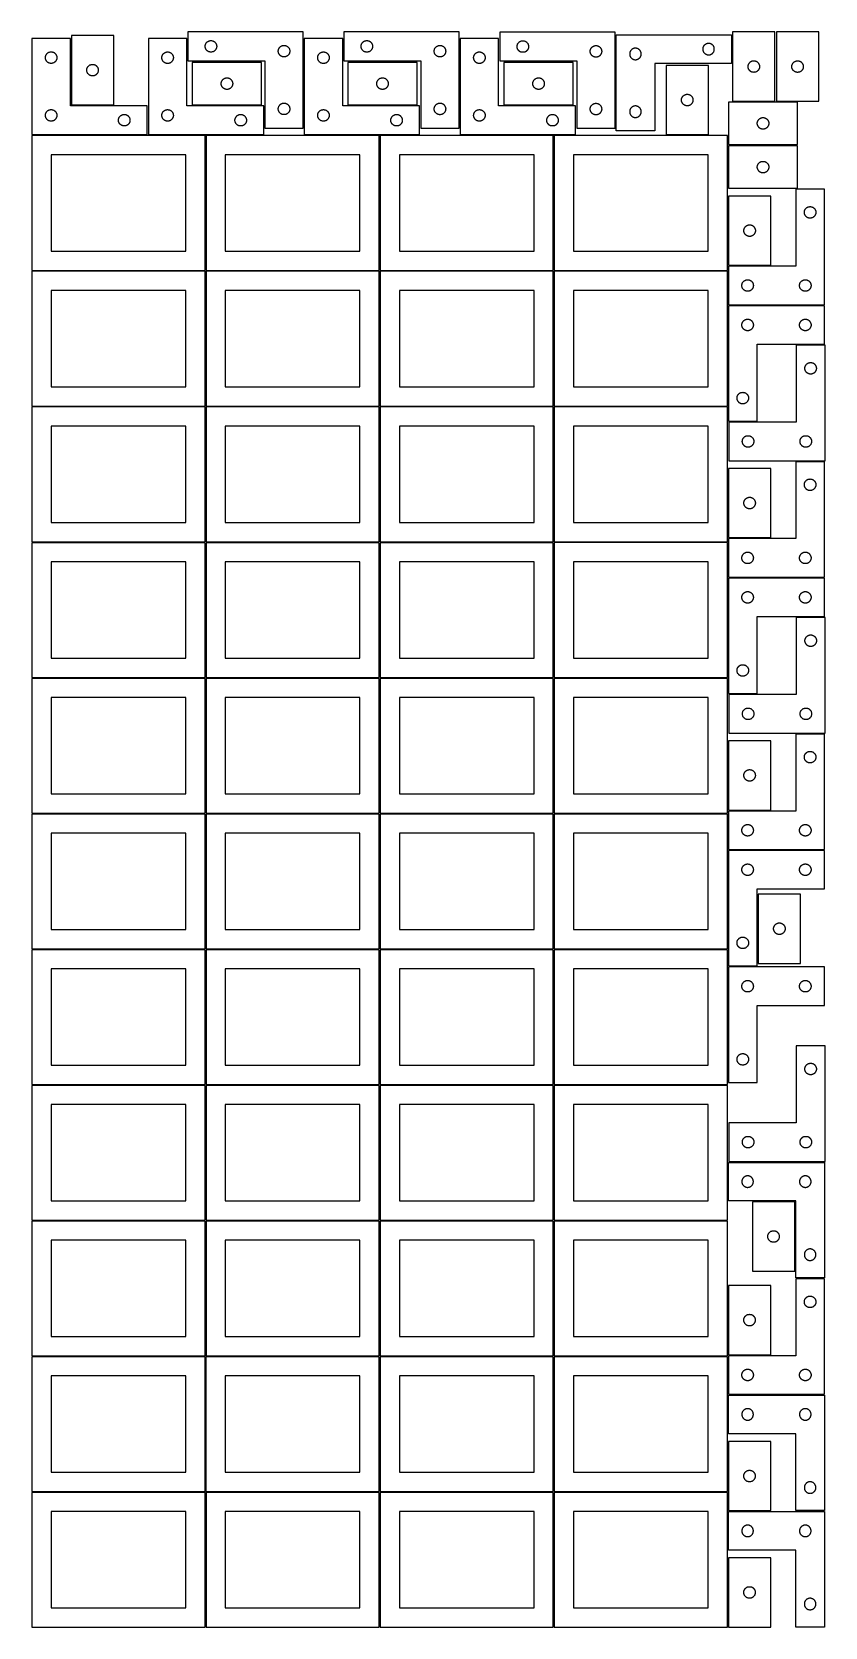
# Model space of a CAD drawing. Header units: millimetres. Extents: x 7 to 1243, y 7 to 2493.
import ezdxf

# ---------------------------------------------------------------- set-up
doc = ezdxf.new("R2010")
doc.units = ezdxf.units.MM
doc.layers.add('COMMON', color=5, linetype='CONTINUOUS', true_color=0x0000ff)
doc.layers.add('CUT', color=7, linetype='CONTINUOUS', true_color=0x000000)

msp = doc.modelspace()

# ---------------------------------------------------------------- linework, layer by layer
at = {"layer": 'COMMON'}
for p, q in [((277.291899, 1697.062902), (277.291899, 1487.062902)), ((820.333739, 1697.041937), (820.333739, 1487.167755)), ((6.541899, 1486.312901), (276.541899, 1486.312901)), ((277.291899, 1485.562901), (277.291899, 1275.562901)), ((278.0419, 1486.312901), (548.0419, 1486.312901)), ((549.583739, 1486.291936), (819.583739, 1486.291936)), ((820.333739, 1485.541936), (820.333739, 1275.562901)), ((6.541899, 1274.8129), (276.541899, 1274.8129)), ((277.291899, 1274.0629), (277.291899, 1064.0629)), ((278.0419, 1274.8129), (548.0419, 1274.8129)), ((549.583739, 1274.791935), (819.583739, 1274.791935)), ((820.333739, 1274.041935), (820.333739, 1064.0629)), ((821.08374, 1274.8129), (1091.08374, 1274.8129)), ((6.541899, 1063.312899), (276.541899, 1063.312899)), ((277.291899, 1062.562899), (277.291899, 852.562899)), ((278.0419, 1063.312899), (548.0419, 1063.312899)), ((549.583739, 1063.291934), (819.583739, 1063.291934)), ((820.333739, 1062.541934), (820.333739, 852.562899)), ((821.08374, 1063.312899), (1091.08374, 1063.312899)), ((6.541899, 851.812898), (276.541899, 851.812898)), ((277.291899, 851.062898), (277.291899, 641.062898)), ((278.0419, 851.812898), (548.0419, 851.812898)), ((549.583739, 851.791933), (819.583739, 851.791933)), ((820.333739, 851.041933), (820.333739, 641.062898)), ((821.08374, 851.812898), (1091.08374, 851.812898)), ((276.541899, 640.312898), (6.541899, 640.312898)), ((277.291899, 639.562897), (277.291899, 429.562897)), ((548.0419, 640.312898), (278.0419, 640.312898)), ((549.583739, 640.291932), (819.583739, 640.291932)), ((820.333739, 639.541932), (820.333739, 429.562897)), ((821.08374, 640.312897), (1091.08374, 640.312897)), ((6.541899, 428.812896), (276.520965, 428.812896)), ((277.270965, 428.062896), (277.270965, 218.062896)), ((278.0419, 428.812896), (548.020966, 428.812896)), ((819.583739, 428.791932), (549.583739, 428.791932)), ((820.333739, 428.041931), (820.333739, 218.062896)), ((1091.08374, 428.812897), (821.08374, 428.812897)), ((548.7919, 216.54193), (548.7919, 6.54193)), ((549.583739, 217.29193), (819.541901, 217.29193)), ((820.291901, 216.54193), (820.291901, 6.54193))]:
    msp.add_line(p, q, dxfattribs=at)
at = {"layer": 'CUT'}
for p, q in [((134.073088, 2487.814241), (68.073088, 2487.814241)), ((68.073088, 2487.814241), (68.073088, 2379.814241)), ((134.073088, 2379.814241), (134.073088, 2487.814241)), ((429.680752, 2493.447545), (249.680752, 2493.447545)), ((249.680752, 2493.447545), (249.680752, 2448.447545)), ((429.680752, 2343.447545), (429.680752, 2493.447545)), ((672.840542, 2493.398717), (492.840542, 2493.398717)), ((492.840542, 2493.398717), (492.840542, 2448.398717)), ((672.840542, 2343.398717), (672.840542, 2493.398717)), ((916.094997, 2493.11942), (736.094997, 2493.11942)), ((736.094997, 2493.11942), (736.094997, 2448.11942)), ((916.094997, 2343.11942), (916.094997, 2493.11942)), ((917.729734, 2489.076692), (1097.729734, 2489.076692)), ((917.729734, 2339.076692), (917.729734, 2489.076692)), ((1097.729734, 2489.076692), (1097.729734, 2444.076692)), ((1165.293654, 2493.399934), (1099.293654, 2493.399934)), ((1099.293654, 2493.399934), (1099.293654, 2385.399934)), ((1165.293654, 2385.399934), (1165.293654, 2493.399934)), ((1167.506517, 2493.388457), (1167.506517, 2385.388457)), ((1233.506517, 2493.388457), (1167.506517, 2493.388457)), ((1233.506517, 2385.388457), (1233.506517, 2493.388457)), ((66.520965, 2483.298859), (6.520965, 2483.298859)), ((6.520965, 2483.298859), (6.520965, 2333.298859)), ((34.191593, 2461.992192), (34.765152, 2462.125927)), ((34.765152, 2462.125927), (35.346229, 2462.221863)), ((35.346229, 2462.221863), (35.932336, 2462.27959)), ((35.932336, 2462.27959), (36.520965, 2462.298859)), ((36.520965, 2462.298859), (37.109593, 2462.27959)), ((37.109593, 2462.27959), (37.6957, 2462.221863)), ((37.6957, 2462.221863), (38.276778, 2462.125927)), ((38.276778, 2462.125927), (38.850336, 2461.992192)), ((66.520965, 2378.298859), (66.520965, 2483.298859)), ((248.104156, 2483.258088), (188.104156, 2483.258088)), ((188.104156, 2483.258088), (188.104156, 2333.258088)), ((215.774784, 2461.95142), (216.348343, 2462.085156)), ((216.348343, 2462.085156), (216.92942, 2462.181092)), ((216.92942, 2462.181092), (217.515527, 2462.238818)), ((217.515527, 2462.238818), (218.104156, 2462.258088)), ((218.104156, 2462.258088), (218.692784, 2462.238818)), ((218.692784, 2462.238818), (219.278891, 2462.181092)), ((219.278891, 2462.181092), (219.859968, 2462.085156)), ((219.859968, 2462.085156), (220.433527, 2461.95142)), ((248.104156, 2378.258088), (248.104156, 2483.258088)), ((276.680752, 2470.947545), (276.700021, 2471.536173)), ((276.700021, 2470.358917), (276.680752, 2470.947545)), ((276.700021, 2471.536173), (276.757748, 2472.12228)), ((276.757748, 2469.772809), (276.700021, 2470.358917)), ((276.757748, 2472.12228), (276.853684, 2472.703358)), ((276.853684, 2469.191732), (276.757748, 2469.772809)), ((276.853684, 2472.703358), (276.987419, 2473.276916)), ((276.987419, 2468.618173), (276.853684, 2469.191732)), ((276.987419, 2473.276916), (277.15838, 2473.8405)), ((277.15838, 2468.054589), (276.987419, 2468.618173)), ((277.15838, 2473.8405), (277.365836, 2474.391696)), ((277.365836, 2467.503394), (277.15838, 2468.054589)), ((277.365836, 2474.391696), (277.608897, 2474.928143)), ((277.608897, 2466.966946), (277.365836, 2467.503394)), ((277.608897, 2474.928143), (277.886523, 2475.447545)), ((277.886523, 2466.447545), (277.608897, 2466.966946)), ((277.886523, 2475.447545), (278.197525, 2475.947677)), ((278.197525, 2465.947413), (277.886523, 2466.447545)), ((278.197525, 2475.947677), (278.540572, 2476.426398)), ((278.540572, 2465.468692), (278.197525, 2465.947413)), ((278.540572, 2476.426398), (278.914193, 2476.881657)), ((278.914193, 2465.013432), (278.540572, 2465.468692)), ((278.914193, 2476.881657), (279.316791, 2477.311506)), ((279.316791, 2464.583584), (278.914193, 2465.013432)), ((279.316791, 2477.311506), (279.746639, 2477.714103)), ((279.746639, 2464.180986), (279.316791, 2464.583584)), ((279.746639, 2477.714103), (280.201899, 2478.087725)), ((280.201899, 2463.807365), (279.746639, 2464.180986)), ((280.201899, 2478.087725), (280.680619, 2478.430771)), ((280.680619, 2463.464318), (280.201899, 2463.807365)), ((280.680619, 2478.430771), (281.180752, 2478.741773)), ((281.180752, 2463.153316), (280.680619, 2463.464318)), ((281.180752, 2478.741773), (281.700153, 2479.019399)), ((281.700153, 2462.87569), (281.180752, 2463.153316)), ((281.700153, 2479.019399), (282.236601, 2479.26246)), ((282.236601, 2462.632629), (281.700153, 2462.87569)), ((282.236601, 2479.26246), (282.787796, 2479.469916)), ((282.787796, 2462.425174), (282.236601, 2462.632629)), ((282.787796, 2479.469916), (283.35138, 2479.640877)), ((283.35138, 2462.254212), (282.787796, 2462.425174)), ((283.35138, 2479.640877), (283.924939, 2479.774612)), ((283.924939, 2462.120477), (283.35138, 2462.254212)), ((283.924939, 2479.774612), (284.506016, 2479.870548)), ((284.506016, 2462.024541), (283.924939, 2462.120477)), ((284.506016, 2479.870548), (285.092123, 2479.928275)), ((285.092123, 2479.928275), (285.680752, 2479.947545)), ((285.680752, 2479.947545), (286.26938, 2479.928275)), ((286.26938, 2479.928275), (286.855487, 2479.870548)), ((286.855487, 2479.870548), (287.436564, 2479.774612)), ((287.436564, 2462.120477), (286.855487, 2462.024541)), ((287.436564, 2479.774612), (288.010123, 2479.640877)), ((288.010123, 2462.254212), (287.436564, 2462.120477)), ((288.010123, 2479.640877), (288.573707, 2479.469916)), ((288.573707, 2462.425174), (288.010123, 2462.254212)), ((288.573707, 2479.469916), (289.124902, 2479.26246)), ((289.124902, 2462.632629), (288.573707, 2462.425174)), ((289.124902, 2479.26246), (289.66135, 2479.019399)), ((289.66135, 2462.87569), (289.124902, 2462.632629)), ((289.66135, 2479.019399), (290.180752, 2478.741773)), ((290.180752, 2463.153316), (289.66135, 2462.87569)), ((290.180752, 2478.741773), (290.680884, 2478.430771)), ((290.680884, 2463.464318), (290.180752, 2463.153316)), ((290.680884, 2478.430771), (291.159604, 2478.087725)), ((291.159604, 2463.807365), (290.680884, 2463.464318)), ((291.159604, 2478.087725), (291.614864, 2477.714103)), ((291.614864, 2464.180986), (291.159604, 2463.807365)), ((291.614864, 2477.714103), (292.044713, 2477.311506)), ((292.044713, 2464.583584), (291.614864, 2464.180986)), ((292.044713, 2477.311506), (292.44731, 2476.881657)), ((292.44731, 2465.013432), (292.044713, 2464.583584)), ((292.44731, 2476.881657), (292.820932, 2476.426398)), ((292.820932, 2465.468692), (292.44731, 2465.013432)), ((292.820932, 2476.426398), (293.163978, 2475.947677)), ((293.163978, 2465.947413), (292.820932, 2465.468692)), ((293.163978, 2475.947677), (293.47498, 2475.447545)), ((293.47498, 2466.447545), (293.163978, 2465.947413)), ((293.47498, 2475.447545), (293.752606, 2474.928143)), ((293.752606, 2466.966946), (293.47498, 2466.447545)), ((293.752606, 2474.928143), (293.995667, 2474.391696)), ((293.995667, 2467.503394), (293.752606, 2466.966946)), ((293.995667, 2474.391696), (294.203123, 2473.8405)), ((294.203123, 2468.054589), (293.995667, 2467.503394)), ((294.203123, 2473.8405), (294.374084, 2473.276916)), ((294.374084, 2468.618173), (294.203123, 2468.054589)), ((294.374084, 2473.276916), (294.507819, 2472.703358)), ((294.507819, 2469.191732), (294.374084, 2468.618173)), ((294.507819, 2472.703358), (294.603755, 2472.12228)), ((294.603755, 2469.772809), (294.507819, 2469.191732)), ((294.603755, 2472.12228), (294.661482, 2471.536173)), ((294.661482, 2470.358917), (294.603755, 2469.772809)), ((294.661482, 2471.536173), (294.680752, 2470.947545)), ((294.680752, 2470.947545), (294.661482, 2470.358917)), ((390.680752, 2463.447545), (390.700021, 2464.036173)), ((390.700021, 2462.858917), (390.680752, 2463.447545)), ((390.700021, 2464.036173), (390.757748, 2464.62228)), ((390.757748, 2462.272809), (390.700021, 2462.858917)), ((390.757748, 2464.62228), (390.853684, 2465.203358)), ((390.853684, 2461.691732), (390.757748, 2462.272809)), ((390.853684, 2465.203358), (390.987419, 2465.776916)), ((390.987419, 2465.776916), (391.15838, 2466.3405)), ((391.15838, 2466.3405), (391.365836, 2466.891696)), ((391.365836, 2466.891696), (391.608897, 2467.428143)), ((391.608897, 2467.428143), (391.886523, 2467.947545)), ((391.886523, 2467.947545), (392.197525, 2468.447677)), ((392.197525, 2468.447677), (392.540572, 2468.926398)), ((392.540572, 2468.926398), (392.914193, 2469.381657)), ((392.914193, 2469.381657), (393.316791, 2469.811506)), ((393.316791, 2469.811506), (393.746639, 2470.214103)), ((393.746639, 2470.214103), (394.201899, 2470.587725)), ((394.201899, 2470.587725), (394.680619, 2470.930771)), ((394.680619, 2470.930771), (395.180752, 2471.241773)), ((395.180752, 2471.241773), (395.700153, 2471.519399)), ((395.700153, 2471.519399), (396.236601, 2471.76246)), ((396.236601, 2471.76246), (396.787796, 2471.969916)), ((396.787796, 2471.969916), (397.35138, 2472.140877)), ((397.35138, 2472.140877), (397.924939, 2472.274612)), ((397.924939, 2472.274612), (398.506016, 2472.370548)), ((398.506016, 2472.370548), (399.092123, 2472.428275)), ((399.092123, 2472.428275), (399.680752, 2472.447545)), ((399.680752, 2472.447545), (400.26938, 2472.428275)), ((400.26938, 2472.428275), (400.855487, 2472.370548)), ((400.855487, 2472.370548), (401.436564, 2472.274612)), ((401.436564, 2472.274612), (402.010123, 2472.140877)), ((402.010123, 2472.140877), (402.573707, 2471.969916)), ((402.573707, 2471.969916), (403.124902, 2471.76246)), ((403.124902, 2471.76246), (403.66135, 2471.519399)), ((403.66135, 2471.519399), (404.180752, 2471.241773)), ((404.180752, 2471.241773), (404.680884, 2470.930771)), ((404.680884, 2470.930771), (405.159604, 2470.587725)), ((405.159604, 2470.587725), (405.614864, 2470.214103)), ((405.614864, 2470.214103), (406.044713, 2469.811506)), ((406.044713, 2469.811506), (406.44731, 2469.381657)), ((406.44731, 2469.381657), (406.820932, 2468.926398)), ((406.820932, 2468.926398), (407.163978, 2468.447677)), ((407.163978, 2468.447677), (407.47498, 2467.947545)), ((407.47498, 2467.947545), (407.752606, 2467.428143)), ((407.752606, 2467.428143), (407.995667, 2466.891696)), ((407.995667, 2466.891696), (408.203123, 2466.3405)), ((408.203123, 2466.3405), (408.374084, 2465.776916)), ((408.374084, 2465.776916), (408.507819, 2465.203358)), ((408.507819, 2465.203358), (408.603755, 2464.62228)), ((408.603755, 2462.272809), (408.507819, 2461.691732)), ((408.603755, 2464.62228), (408.661482, 2464.036173)), ((408.661482, 2462.858917), (408.603755, 2462.272809)), ((408.661482, 2464.036173), (408.680752, 2463.447545)), ((408.680752, 2463.447545), (408.661482, 2462.858917)), ((491.20169, 2483.251496), (431.20169, 2483.251496)), ((431.20169, 2483.251496), (431.20169, 2333.251496)), ((458.872318, 2461.944829), (459.445877, 2462.078564)), ((459.445877, 2462.078564), (460.026954, 2462.1745)), ((460.026954, 2462.1745), (460.613062, 2462.232227)), ((460.613062, 2462.232227), (461.20169, 2462.251496)), ((461.20169, 2462.251496), (461.790318, 2462.232227)), ((461.790318, 2462.232227), (462.376425, 2462.1745)), ((462.376425, 2462.1745), (462.957503, 2462.078564)), ((462.957503, 2462.078564), (463.531061, 2461.944829)), ((491.20169, 2378.251496), (491.20169, 2483.251496)), ((519.840542, 2470.898717), (519.859811, 2471.487345)), ((519.859811, 2470.310088), (519.840542, 2470.898717)), ((519.859811, 2471.487345), (519.917538, 2472.073452)), ((519.917538, 2469.723981), (519.859811, 2470.310088)), ((519.917538, 2472.073452), (520.013474, 2472.654529)), ((520.013474, 2469.142904), (519.917538, 2469.723981)), ((520.013474, 2472.654529), (520.147209, 2473.228088)), ((520.147209, 2468.569345), (520.013474, 2469.142904)), ((520.147209, 2473.228088), (520.31817, 2473.791672)), ((520.31817, 2468.005761), (520.147209, 2468.569345)), ((520.31817, 2473.791672), (520.525626, 2474.342867)), ((520.525626, 2467.454566), (520.31817, 2468.005761)), ((520.525626, 2474.342867), (520.768687, 2474.879315)), ((520.768687, 2466.918118), (520.525626, 2467.454566)), ((520.768687, 2474.879315), (521.046313, 2475.398717)), ((521.046313, 2466.398717), (520.768687, 2466.918118)), ((521.046313, 2475.398717), (521.357315, 2475.898849)), ((521.357315, 2465.898584), (521.046313, 2466.398717)), ((521.357315, 2475.898849), (521.700362, 2476.377569)), ((521.700362, 2465.419864), (521.357315, 2465.898584)), ((521.700362, 2476.377569), (522.073983, 2476.832829)), ((522.073983, 2464.964604), (521.700362, 2465.419864)), ((522.073983, 2476.832829), (522.476581, 2477.262678)), ((522.476581, 2464.534756), (522.073983, 2464.964604)), ((522.476581, 2477.262678), (522.906429, 2477.665275)), ((522.906429, 2464.132158), (522.476581, 2464.534756)), ((522.906429, 2477.665275), (523.361689, 2478.038897)), ((523.361689, 2463.758536), (522.906429, 2464.132158)), ((523.361689, 2478.038897), (523.84041, 2478.381943)), ((523.84041, 2463.41549), (523.361689, 2463.758536)), ((523.84041, 2478.381943), (524.340542, 2478.692945)), ((524.340542, 2463.104488), (523.84041, 2463.41549)), ((524.340542, 2478.692945), (524.859943, 2478.970571)), ((524.859943, 2462.826862), (524.340542, 2463.104488)), ((524.859943, 2478.970571), (525.396391, 2479.213632)), ((525.396391, 2462.583801), (524.859943, 2462.826862)), ((525.396391, 2479.213632), (525.947586, 2479.421088)), ((525.947586, 2462.376345), (525.396391, 2462.583801)), ((525.947586, 2479.421088), (526.51117, 2479.592049)), ((526.51117, 2462.205384), (525.947586, 2462.376345)), ((526.51117, 2479.592049), (527.084729, 2479.725784)), ((527.084729, 2462.071649), (526.51117, 2462.205384)), ((527.084729, 2479.725784), (527.665806, 2479.82172)), ((527.665806, 2461.975713), (527.084729, 2462.071649)), ((527.665806, 2479.82172), (528.251913, 2479.879447)), ((528.251913, 2479.879447), (528.840542, 2479.898717)), ((528.840542, 2479.898717), (529.42917, 2479.879447)), ((529.42917, 2479.879447), (530.015277, 2479.82172)), ((530.015277, 2479.82172), (530.596355, 2479.725784)), ((530.596355, 2462.071649), (530.015277, 2461.975713)), ((530.596355, 2479.725784), (531.169913, 2479.592049)), ((531.169913, 2462.205384), (530.596355, 2462.071649)), ((531.169913, 2479.592049), (531.733497, 2479.421088)), ((531.733497, 2462.376345), (531.169913, 2462.205384)), ((531.733497, 2479.421088), (532.284693, 2479.213632)), ((532.284693, 2462.583801), (531.733497, 2462.376345)), ((532.284693, 2479.213632), (532.82114, 2478.970571)), ((532.82114, 2462.826862), (532.284693, 2462.583801)), ((532.82114, 2478.970571), (533.340542, 2478.692945)), ((533.340542, 2463.104488), (532.82114, 2462.826862)), ((533.340542, 2478.692945), (533.840674, 2478.381943)), ((533.840674, 2463.41549), (533.340542, 2463.104488)), ((533.840674, 2478.381943), (534.319394, 2478.038897)), ((534.319394, 2463.758536), (533.840674, 2463.41549)), ((534.319394, 2478.038897), (534.774654, 2477.665275)), ((534.774654, 2464.132158), (534.319394, 2463.758536)), ((534.774654, 2477.665275), (535.204503, 2477.262678)), ((535.204503, 2464.534756), (534.774654, 2464.132158)), ((535.204503, 2477.262678), (535.6071, 2476.832829)), ((535.6071, 2464.964604), (535.204503, 2464.534756)), ((535.6071, 2476.832829), (535.980722, 2476.377569)), ((535.980722, 2465.419864), (535.6071, 2464.964604)), ((535.980722, 2476.377569), (536.323768, 2475.898849)), ((536.323768, 2465.898584), (535.980722, 2465.419864)), ((536.323768, 2475.898849), (536.63477, 2475.398717)), ((536.63477, 2466.398717), (536.323768, 2465.898584)), ((536.63477, 2475.398717), (536.912396, 2474.879315)), ((536.912396, 2466.918118), (536.63477, 2466.398717)), ((536.912396, 2474.879315), (537.155457, 2474.342867)), ((537.155457, 2467.454566), (536.912396, 2466.918118)), ((537.155457, 2474.342867), (537.362913, 2473.791672)), ((537.362913, 2468.005761), (537.155457, 2467.454566)), ((537.362913, 2473.791672), (537.533874, 2473.228088)), ((537.533874, 2468.569345), (537.362913, 2468.005761)), ((537.533874, 2473.228088), (537.667609, 2472.654529)), ((537.667609, 2469.142904), (537.533874, 2468.569345)), ((537.667609, 2472.654529), (537.763545, 2472.073452)), ((537.763545, 2469.723981), (537.667609, 2469.142904)), ((537.763545, 2472.073452), (537.821272, 2471.487345)), ((537.821272, 2470.310088), (537.763545, 2469.723981)), ((537.821272, 2471.487345), (537.840542, 2470.898717)), ((537.840542, 2470.898717), (537.821272, 2470.310088)), ((633.840542, 2463.398717), (633.859811, 2463.987345)), ((633.859811, 2462.810088), (633.840542, 2463.398717)), ((633.859811, 2463.987345), (633.917538, 2464.573452)), ((633.917538, 2462.223981), (633.859811, 2462.810088)), ((633.917538, 2464.573452), (634.013474, 2465.154529)), ((634.013474, 2461.642904), (633.917538, 2462.223981)), ((634.013474, 2465.154529), (634.147209, 2465.728088)), ((634.147209, 2465.728088), (634.31817, 2466.291672)), ((634.31817, 2466.291672), (634.525626, 2466.842867)), ((634.525626, 2466.842867), (634.768687, 2467.379315)), ((634.768687, 2467.379315), (635.046313, 2467.898717)), ((635.046313, 2467.898717), (635.357315, 2468.398849)), ((635.357315, 2468.398849), (635.700362, 2468.877569)), ((635.700362, 2468.877569), (636.073983, 2469.332829)), ((636.073983, 2469.332829), (636.476581, 2469.762678)), ((636.476581, 2469.762678), (636.906429, 2470.165275)), ((636.906429, 2470.165275), (637.361689, 2470.538897)), ((637.361689, 2470.538897), (637.84041, 2470.881943)), ((637.84041, 2470.881943), (638.340542, 2471.192945)), ((638.340542, 2471.192945), (638.859943, 2471.470571)), ((638.859943, 2471.470571), (639.396391, 2471.713632)), ((639.396391, 2471.713632), (639.947586, 2471.921088)), ((639.947586, 2471.921088), (640.51117, 2472.092049)), ((640.51117, 2472.092049), (641.084729, 2472.225784)), ((641.084729, 2472.225784), (641.665806, 2472.32172)), ((641.665806, 2472.32172), (642.251913, 2472.379447)), ((642.251913, 2472.379447), (642.840542, 2472.398717)), ((642.840542, 2472.398717), (643.42917, 2472.379447)), ((643.42917, 2472.379447), (644.015277, 2472.32172)), ((644.015277, 2472.32172), (644.596355, 2472.225784)), ((644.596355, 2472.225784), (645.169913, 2472.092049)), ((645.169913, 2472.092049), (645.733497, 2471.921088)), ((645.733497, 2471.921088), (646.284693, 2471.713632)), ((646.284693, 2471.713632), (646.82114, 2471.470571)), ((646.82114, 2471.470571), (647.340542, 2471.192945)), ((647.340542, 2471.192945), (647.840674, 2470.881943)), ((647.840674, 2470.881943), (648.319394, 2470.538897)), ((648.319394, 2470.538897), (648.774654, 2470.165275)), ((648.774654, 2470.165275), (649.204503, 2469.762678)), ((649.204503, 2469.762678), (649.6071, 2469.332829)), ((649.6071, 2469.332829), (649.980722, 2468.877569)), ((649.980722, 2468.877569), (650.323768, 2468.398849)), ((650.323768, 2468.398849), (650.63477, 2467.898717)), ((650.63477, 2467.898717), (650.912396, 2467.379315)), ((650.912396, 2467.379315), (651.155457, 2466.842867)), ((651.155457, 2466.842867), (651.362913, 2466.291672)), ((651.362913, 2466.291672), (651.533874, 2465.728088)), ((651.533874, 2465.728088), (651.667609, 2465.154529)), ((651.667609, 2465.154529), (651.763545, 2464.573452)), ((651.763545, 2462.223981), (651.667609, 2461.642904)), ((651.763545, 2464.573452), (651.821272, 2463.987345)), ((651.821272, 2462.810088), (651.763545, 2462.223981)), ((651.821272, 2463.987345), (651.840542, 2463.398717)), ((651.840542, 2463.398717), (651.821272, 2462.810088)), ((734.36151, 2483.251496), (674.36151, 2483.251496)), ((674.36151, 2483.251496), (674.36151, 2333.251496)), ((702.032139, 2461.944829), (702.605697, 2462.078564)), ((702.605697, 2462.078564), (703.186775, 2462.1745)), ((703.186775, 2462.1745), (703.772882, 2462.232227)), ((703.772882, 2462.232227), (704.36151, 2462.251496)), ((704.36151, 2462.251496), (704.950138, 2462.232227)), ((704.950138, 2462.232227), (705.536246, 2462.1745)), ((705.536246, 2462.1745), (706.117323, 2462.078564)), ((706.117323, 2462.078564), (706.690882, 2461.944829)), ((734.36151, 2378.251496), (734.36151, 2483.251496)), ((763.094997, 2470.61942), (763.114267, 2471.208048)), ((763.114267, 2470.030792), (763.094997, 2470.61942)), ((763.114267, 2471.208048), (763.171993, 2471.794155)), ((763.171993, 2469.444684), (763.114267, 2470.030792)), ((763.171993, 2471.794155), (763.26793, 2472.375233)), ((763.26793, 2468.863607), (763.171993, 2469.444684)), ((763.26793, 2472.375233), (763.401665, 2472.948791)), ((763.401665, 2468.290048), (763.26793, 2468.863607)), ((763.401665, 2472.948791), (763.572626, 2473.512375)), ((763.572626, 2467.726464), (763.401665, 2468.290048)), ((763.572626, 2473.512375), (763.780081, 2474.063571)), ((763.780081, 2467.175269), (763.572626, 2467.726464)), ((763.780081, 2474.063571), (764.023143, 2474.600018)), ((764.023143, 2466.638821), (763.780081, 2467.175269)), ((764.023143, 2474.600018), (764.300769, 2475.11942)), ((764.300769, 2466.11942), (764.023143, 2466.638821)), ((764.300769, 2475.11942), (764.611771, 2475.619552)), ((764.611771, 2465.619288), (764.300769, 2466.11942)), ((764.611771, 2475.619552), (764.954817, 2476.098273)), ((764.954817, 2465.140567), (764.611771, 2465.619288)), ((764.954817, 2476.098273), (765.328439, 2476.553532)), ((765.328439, 2464.685307), (764.954817, 2465.140567)), ((765.328439, 2476.553532), (765.731036, 2476.983381)), ((765.731036, 2464.255459), (765.328439, 2464.685307)), ((765.731036, 2476.983381), (766.160885, 2477.385978)), ((766.160885, 2463.852861), (765.731036, 2464.255459)), ((766.160885, 2477.385978), (766.616144, 2477.7596)), ((766.616144, 2463.47924), (766.160885, 2463.852861)), ((766.616144, 2477.7596), (767.094865, 2478.102646)), ((767.094865, 2463.136193), (766.616144, 2463.47924)), ((767.094865, 2478.102646), (767.594997, 2478.413648)), ((767.594997, 2462.825191), (767.094865, 2463.136193)), ((767.594997, 2478.413648), (768.114399, 2478.691274)), ((768.114399, 2462.547565), (767.594997, 2462.825191)), ((768.114399, 2478.691274), (768.650846, 2478.934335)), ((768.650846, 2462.304504), (768.114399, 2462.547565)), ((768.650846, 2478.934335), (769.202042, 2479.141791)), ((769.202042, 2462.097049), (768.650846, 2462.304504)), ((769.202042, 2479.141791), (769.765626, 2479.312752)), ((769.765626, 2461.926087), (769.202042, 2462.097049)), ((769.765626, 2479.312752), (770.339184, 2479.446487)), ((770.339184, 2479.446487), (770.920261, 2479.542423)), ((770.920261, 2479.542423), (771.506369, 2479.60015)), ((771.506369, 2479.60015), (772.094997, 2479.61942)), ((772.094997, 2479.61942), (772.683625, 2479.60015)), ((772.683625, 2479.60015), (773.269733, 2479.542423)), ((773.269733, 2479.542423), (773.85081, 2479.446487)), ((773.85081, 2479.446487), (774.424369, 2479.312752)), ((774.424369, 2479.312752), (774.987952, 2479.141791)), ((774.987952, 2462.097049), (774.424369, 2461.926087)), ((774.987952, 2479.141791), (775.539148, 2478.934335)), ((775.539148, 2462.304504), (774.987952, 2462.097049)), ((775.539148, 2478.934335), (776.075595, 2478.691274)), ((776.075595, 2462.547565), (775.539148, 2462.304504)), ((776.075595, 2478.691274), (776.594997, 2478.413648)), ((776.594997, 2462.825191), (776.075595, 2462.547565)), ((776.594997, 2478.413648), (777.095129, 2478.102646)), ((777.095129, 2463.136193), (776.594997, 2462.825191)), ((777.095129, 2478.102646), (777.57385, 2477.7596)), ((777.57385, 2463.47924), (777.095129, 2463.136193)), ((777.57385, 2477.7596), (778.02911, 2477.385978)), ((778.02911, 2463.852861), (777.57385, 2463.47924)), ((778.02911, 2477.385978), (778.458958, 2476.983381)), ((778.458958, 2464.255459), (778.02911, 2463.852861)), ((778.458958, 2476.983381), (778.861555, 2476.553532)), ((778.861555, 2464.685307), (778.458958, 2464.255459)), ((778.861555, 2476.553532), (779.235177, 2476.098273)), ((779.235177, 2465.140567), (778.861555, 2464.685307)), ((779.235177, 2476.098273), (779.578224, 2475.619552)), ((779.578224, 2465.619288), (779.235177, 2465.140567)), ((779.578224, 2475.619552), (779.889226, 2475.11942)), ((779.889226, 2466.11942), (779.578224, 2465.619288)), ((779.889226, 2475.11942), (780.166852, 2474.600018)), ((780.166852, 2466.638821), (779.889226, 2466.11942)), ((780.166852, 2474.600018), (780.409913, 2474.063571)), ((780.409913, 2467.175269), (780.166852, 2466.638821)), ((780.409913, 2474.063571), (780.617368, 2473.512375)), ((780.617368, 2467.726464), (780.409913, 2467.175269)), ((780.617368, 2473.512375), (780.78833, 2472.948791)), ((780.78833, 2468.290048), (780.617368, 2467.726464)), ((780.78833, 2472.948791), (780.922065, 2472.375233)), ((780.922065, 2468.863607), (780.78833, 2468.290048)), ((780.922065, 2472.375233), (781.018001, 2471.794155)), ((781.018001, 2469.444684), (780.922065, 2468.863607)), ((781.018001, 2471.794155), (781.075728, 2471.208048)), ((781.075728, 2470.030792), (781.018001, 2469.444684)), ((781.075728, 2471.208048), (781.094997, 2470.61942)), ((781.094997, 2470.61942), (781.075728, 2470.030792)), ((877.094997, 2463.11942), (877.114267, 2463.708048)), ((877.114267, 2462.530792), (877.094997, 2463.11942)), ((877.114267, 2463.708048), (877.171993, 2464.294155)), ((877.171993, 2461.944684), (877.114267, 2462.530792)), ((877.171993, 2464.294155), (877.26793, 2464.875233)), ((877.26793, 2464.875233), (877.401665, 2465.448791)), ((877.401665, 2465.448791), (877.572626, 2466.012375)), ((877.572626, 2466.012375), (877.780081, 2466.563571)), ((877.780081, 2466.563571), (878.023143, 2467.100018)), ((878.023143, 2467.100018), (878.300769, 2467.61942)), ((878.300769, 2467.61942), (878.611771, 2468.119552)), ((878.611771, 2468.119552), (878.954817, 2468.598273)), ((878.954817, 2468.598273), (879.328439, 2469.053532)), ((879.328439, 2469.053532), (879.731036, 2469.483381)), ((879.731036, 2469.483381), (880.160885, 2469.885978)), ((880.160885, 2469.885978), (880.616144, 2470.2596)), ((880.616144, 2470.2596), (881.094865, 2470.602646)), ((881.094865, 2470.602646), (881.594997, 2470.913648)), ((881.594997, 2470.913648), (882.114399, 2471.191274)), ((882.114399, 2471.191274), (882.650846, 2471.434335)), ((882.650846, 2471.434335), (883.202042, 2471.641791)), ((883.202042, 2471.641791), (883.765626, 2471.812752)), ((883.765626, 2471.812752), (884.339184, 2471.946487)), ((884.339184, 2471.946487), (884.920261, 2472.042423)), ((884.920261, 2472.042423), (885.506369, 2472.10015)), ((885.506369, 2472.10015), (886.094997, 2472.11942)), ((886.094997, 2472.11942), (886.683625, 2472.10015)), ((886.683625, 2472.10015), (887.269733, 2472.042423)), ((887.269733, 2472.042423), (887.85081, 2471.946487)), ((887.85081, 2471.946487), (888.424369, 2471.812752)), ((888.424369, 2471.812752), (888.987952, 2471.641791)), ((888.987952, 2471.641791), (889.539148, 2471.434335)), ((889.539148, 2471.434335), (890.075595, 2471.191274)), ((890.075595, 2471.191274), (890.594997, 2470.913648)), ((890.594997, 2470.913648), (891.095129, 2470.602646)), ((891.095129, 2470.602646), (891.57385, 2470.2596)), ((891.57385, 2470.2596), (892.02911, 2469.885978)), ((892.02911, 2469.885978), (892.458958, 2469.483381)), ((892.458958, 2469.483381), (892.861555, 2469.053532)), ((892.861555, 2469.053532), (893.235177, 2468.598273)), ((893.235177, 2468.598273), (893.578224, 2468.119552)), ((893.578224, 2468.119552), (893.889226, 2467.61942)), ((893.889226, 2467.61942), (894.166852, 2467.100018)), ((894.166852, 2467.100018), (894.409913, 2466.563571)), ((894.409913, 2466.563571), (894.617368, 2466.012375)), ((894.617368, 2466.012375), (894.78833, 2465.448791)), ((894.78833, 2465.448791), (894.922065, 2464.875233)), ((894.922065, 2464.875233), (895.018001, 2464.294155)), ((895.018001, 2464.294155), (895.075728, 2463.708048)), ((895.075728, 2462.530792), (895.018001, 2461.944684)), ((895.075728, 2463.708048), (895.094997, 2463.11942)), ((895.094997, 2463.11942), (895.075728, 2462.530792)), ((939.414818, 2462.520842), (939.207363, 2461.969647)), ((939.657879, 2463.05729), (939.414818, 2462.520842)), ((939.935505, 2463.576692), (939.657879, 2463.05729)), ((940.246508, 2464.076824), (939.935505, 2463.576692)), ((940.589554, 2464.555544), (940.246508, 2464.076824)), ((940.963176, 2465.010804), (940.589554, 2464.555544)), ((941.365773, 2465.440653), (940.963176, 2465.010804)), ((941.795622, 2465.84325), (941.365773, 2465.440653)), ((942.250881, 2466.216872), (941.795622, 2465.84325)), ((942.729602, 2466.559918), (942.250881, 2466.216872)), ((943.229734, 2466.87092), (942.729602, 2466.559918)), ((943.749136, 2467.148546), (943.229734, 2466.87092)), ((944.285583, 2467.391607), (943.749136, 2467.148546)), ((944.836779, 2467.599063), (944.285583, 2467.391607)), ((945.400363, 2467.770024), (944.836779, 2467.599063)), ((945.973921, 2467.903759), (945.400363, 2467.770024)), ((946.554998, 2467.999695), (945.973921, 2467.903759)), ((947.141106, 2468.057422), (946.554998, 2467.999695)), ((947.729734, 2468.076692), (947.141106, 2468.057422)), ((948.318362, 2468.057422), (947.729734, 2468.076692)), ((948.90447, 2467.999695), (948.318362, 2468.057422)), ((949.485547, 2467.903759), (948.90447, 2467.999695)), ((950.059105, 2467.770024), (949.485547, 2467.903759)), ((950.622689, 2467.599063), (950.059105, 2467.770024)), ((951.173885, 2467.391607), (950.622689, 2467.599063)), ((951.710332, 2467.148546), (951.173885, 2467.391607)), ((952.229734, 2466.87092), (951.710332, 2467.148546)), ((952.729866, 2466.559918), (952.229734, 2466.87092)), ((953.208587, 2466.216872), (952.729866, 2466.559918)), ((953.663846, 2465.84325), (953.208587, 2466.216872)), ((954.093695, 2465.440653), (953.663846, 2465.84325)), ((954.496292, 2465.010804), (954.093695, 2465.440653)), ((954.869914, 2464.555544), (954.496292, 2465.010804)), ((955.212961, 2464.076824), (954.869914, 2464.555544)), ((955.523963, 2463.576692), (955.212961, 2464.076824)), ((955.801589, 2463.05729), (955.523963, 2463.576692)), ((956.04465, 2462.520842), (955.801589, 2463.05729)), ((956.252105, 2461.969647), (956.04465, 2462.520842)), ((1052.749004, 2467.16532), (1052.729734, 2466.576692)), ((1052.729734, 2466.576692), (1052.749004, 2465.988063)), ((1052.80673, 2467.751427), (1052.749004, 2467.16532)), ((1052.749004, 2465.988063), (1052.80673, 2465.401956)), ((1052.902667, 2468.332504), (1052.80673, 2467.751427)), ((1052.80673, 2465.401956), (1052.902667, 2464.820879)), ((1053.036402, 2468.906063), (1052.902667, 2468.332504)), ((1052.902667, 2464.820879), (1053.036402, 2464.24732)), ((1053.207363, 2469.469647), (1053.036402, 2468.906063)), ((1053.036402, 2464.24732), (1053.207363, 2463.683736)), ((1053.414818, 2470.020842), (1053.207363, 2469.469647)), ((1053.207363, 2463.683736), (1053.414818, 2463.132541)), ((1053.657879, 2470.55729), (1053.414818, 2470.020842)), ((1053.414818, 2463.132541), (1053.657879, 2462.596093)), ((1053.935505, 2471.076692), (1053.657879, 2470.55729)), ((1053.657879, 2462.596093), (1053.935505, 2462.076692)), ((1054.246508, 2471.576824), (1053.935505, 2471.076692)), ((1053.935505, 2462.076692), (1054.246508, 2461.576559)), ((1054.589554, 2472.055544), (1054.246508, 2471.576824)), ((1054.963176, 2472.510804), (1054.589554, 2472.055544)), ((1055.365773, 2472.940653), (1054.963176, 2472.510804)), ((1055.795622, 2473.34325), (1055.365773, 2472.940653)), ((1056.250881, 2473.716872), (1055.795622, 2473.34325)), ((1056.729602, 2474.059918), (1056.250881, 2473.716872)), ((1057.229734, 2474.37092), (1056.729602, 2474.059918)), ((1057.749136, 2474.648546), (1057.229734, 2474.37092)), ((1058.285583, 2474.891607), (1057.749136, 2474.648546)), ((1058.836779, 2475.099063), (1058.285583, 2474.891607)), ((1059.400363, 2475.270024), (1058.836779, 2475.099063)), ((1059.973921, 2475.403759), (1059.400363, 2475.270024)), ((1060.554998, 2475.499695), (1059.973921, 2475.403759)), ((1061.141106, 2475.557422), (1060.554998, 2475.499695)), ((1061.729734, 2475.576692), (1061.141106, 2475.557422)), ((1062.318362, 2475.557422), (1061.729734, 2475.576692)), ((1062.90447, 2475.499695), (1062.318362, 2475.557422)), ((1063.485547, 2475.403759), (1062.90447, 2475.499695)), ((1064.059105, 2475.270024), (1063.485547, 2475.403759)), ((1064.622689, 2475.099063), (1064.059105, 2475.270024)), ((1065.173885, 2474.891607), (1064.622689, 2475.099063)), ((1065.710332, 2474.648546), (1065.173885, 2474.891607)), ((1066.229734, 2474.37092), (1065.710332, 2474.648546)), ((1066.729866, 2474.059918), (1066.229734, 2474.37092)), ((1067.208587, 2473.716872), (1066.729866, 2474.059918)), ((1067.663846, 2473.34325), (1067.208587, 2473.716872)), ((1068.093695, 2472.940653), (1067.663846, 2473.34325)), ((1068.496292, 2472.510804), (1068.093695, 2472.940653)), ((1068.869914, 2472.055544), (1068.496292, 2472.510804)), ((1069.212961, 2471.576824), (1068.869914, 2472.055544)), ((1069.523963, 2471.076692), (1069.212961, 2471.576824)), ((1069.212961, 2461.576559), (1069.523963, 2462.076692)), ((1069.801589, 2470.55729), (1069.523963, 2471.076692)), ((1069.523963, 2462.076692), (1069.801589, 2462.596093)), ((1070.04465, 2470.020842), (1069.801589, 2470.55729)), ((1069.801589, 2462.596093), (1070.04465, 2463.132541)), ((1070.252105, 2469.469647), (1070.04465, 2470.020842)), ((1070.04465, 2463.132541), (1070.252105, 2463.683736)), ((1070.423067, 2468.906063), (1070.252105, 2469.469647)), ((1070.252105, 2463.683736), (1070.423067, 2464.24732)), ((1070.556802, 2468.332504), (1070.423067, 2468.906063)), ((1070.423067, 2464.24732), (1070.556802, 2464.820879)), ((1070.652738, 2467.751427), (1070.556802, 2468.332504)), ((1070.556802, 2464.820879), (1070.652738, 2465.401956)), ((1070.710464, 2467.16532), (1070.652738, 2467.751427)), ((1070.652738, 2465.401956), (1070.710464, 2465.988063)), ((1070.729734, 2466.576692), (1070.710464, 2467.16532)), ((1070.710464, 2465.988063), (1070.729734, 2466.576692)), ((27.520965, 2453.298859), (27.540234, 2453.887488)), ((27.540234, 2452.710231), (27.520965, 2453.298859)), ((27.540234, 2453.887488), (27.597961, 2454.473595)), ((27.597961, 2452.124124), (27.540234, 2452.710231)), ((27.597961, 2454.473595), (27.693897, 2455.054672)), ((27.693897, 2451.543047), (27.597961, 2452.124124)), ((27.693897, 2455.054672), (27.827632, 2455.628231)), ((27.827632, 2450.969488), (27.693897, 2451.543047)), ((27.827632, 2455.628231), (27.998593, 2456.191815)), ((27.998593, 2450.405904), (27.827632, 2450.969488)), ((27.998593, 2456.191815), (28.206049, 2456.74301)), ((28.206049, 2449.854709), (27.998593, 2450.405904)), ((28.206049, 2456.74301), (28.44911, 2457.279458)), ((28.44911, 2449.318261), (28.206049, 2449.854709)), ((28.44911, 2457.279458), (28.726736, 2457.798859)), ((28.726736, 2448.798859), (28.44911, 2449.318261)), ((28.726736, 2457.798859), (29.037738, 2458.298992)), ((29.037738, 2448.298727), (28.726736, 2448.798859)), ((29.037738, 2458.298992), (29.380785, 2458.777712)), ((29.380785, 2447.820007), (29.037738, 2448.298727)), ((29.380785, 2458.777712), (29.754406, 2459.232972)), ((29.754406, 2447.364747), (29.380785, 2447.820007)), ((29.754406, 2459.232972), (30.157004, 2459.662821)), ((30.157004, 2446.934898), (29.754406, 2447.364747)), ((30.157004, 2459.662821), (30.586852, 2460.065418)), ((30.586852, 2446.532301), (30.157004, 2446.934898)), ((30.586852, 2460.065418), (31.042112, 2460.43904)), ((31.042112, 2446.158679), (30.586852, 2446.532301)), ((31.042112, 2460.43904), (31.520833, 2460.782086)), ((31.520833, 2445.815633), (31.042112, 2446.158679)), ((31.520833, 2460.782086), (32.020965, 2461.093088)), ((32.020965, 2445.504631), (31.520833, 2445.815633)), ((32.020965, 2461.093088), (32.540366, 2461.370714)), ((32.540366, 2445.227005), (32.020965, 2445.504631)), ((32.540366, 2461.370714), (33.076814, 2461.613775)), ((33.076814, 2444.983944), (32.540366, 2445.227005)), ((33.076814, 2461.613775), (33.628009, 2461.821231)), ((33.628009, 2444.776488), (33.076814, 2444.983944)), ((33.628009, 2461.821231), (34.191593, 2461.992192)), ((34.191593, 2444.605527), (33.628009, 2444.776488)), ((34.765152, 2444.471792), (34.191593, 2444.605527)), ((35.346229, 2444.375856), (34.765152, 2444.471792)), ((35.932336, 2444.318129), (35.346229, 2444.375856)), ((36.520965, 2444.298859), (35.932336, 2444.318129)), ((37.109593, 2444.318129), (36.520965, 2444.298859)), ((37.6957, 2444.375856), (37.109593, 2444.318129)), ((38.276778, 2444.471792), (37.6957, 2444.375856)), ((38.850336, 2444.605527), (38.276778, 2444.471792)), ((38.850336, 2461.992192), (39.41392, 2461.821231)), ((39.41392, 2444.776488), (38.850336, 2444.605527)), ((39.41392, 2461.821231), (39.965116, 2461.613775)), ((39.965116, 2444.983944), (39.41392, 2444.776488)), ((39.965116, 2461.613775), (40.501563, 2461.370714)), ((40.501563, 2445.227005), (39.965116, 2444.983944)), ((40.501563, 2461.370714), (41.020965, 2461.093088)), ((41.020965, 2445.504631), (40.501563, 2445.227005)), ((41.020965, 2461.093088), (41.521097, 2460.782086)), ((41.521097, 2445.815633), (41.020965, 2445.504631)), ((41.521097, 2460.782086), (41.999817, 2460.43904)), ((41.999817, 2446.158679), (41.521097, 2445.815633)), ((41.999817, 2460.43904), (42.455077, 2460.065418)), ((42.455077, 2446.532301), (41.999817, 2446.158679)), ((42.455077, 2460.065418), (42.884926, 2459.662821)), ((42.884926, 2446.934898), (42.455077, 2446.532301)), ((42.884926, 2459.662821), (43.287523, 2459.232972)), ((43.287523, 2447.364747), (42.884926, 2446.934898)), ((43.287523, 2459.232972), (43.661145, 2458.777712)), ((43.661145, 2447.820007), (43.287523, 2447.364747)), ((43.661145, 2458.777712), (44.004191, 2458.298992)), ((44.004191, 2448.298727), (43.661145, 2447.820007)), ((44.004191, 2458.298992), (44.315193, 2457.798859)), ((44.315193, 2448.798859), (44.004191, 2448.298727)), ((44.315193, 2457.798859), (44.592819, 2457.279458)), ((44.592819, 2449.318261), (44.315193, 2448.798859)), ((44.592819, 2457.279458), (44.83588, 2456.74301)), ((44.83588, 2449.854709), (44.592819, 2449.318261)), ((44.83588, 2456.74301), (45.043336, 2456.191815)), ((45.043336, 2450.405904), (44.83588, 2449.854709)), ((45.043336, 2456.191815), (45.214297, 2455.628231)), ((45.214297, 2450.969488), (45.043336, 2450.405904)), ((45.214297, 2455.628231), (45.348032, 2455.054672)), ((45.348032, 2451.543047), (45.214297, 2450.969488)), ((45.348032, 2455.054672), (45.443968, 2454.473595)), ((45.443968, 2452.124124), (45.348032, 2451.543047)), ((45.443968, 2454.473595), (45.501695, 2453.887488)), ((45.501695, 2452.710231), (45.443968, 2452.124124)), ((45.501695, 2453.887488), (45.520965, 2453.298859)), ((45.520965, 2453.298859), (45.501695, 2452.710231)), ((92.550717, 2436.707196), (92.758172, 2437.258392)), ((92.758172, 2437.258392), (93.001233, 2437.794839)), ((93.001233, 2437.794839), (93.278859, 2438.314241)), ((93.278859, 2438.314241), (93.589861, 2438.814373)), ((93.589861, 2438.814373), (93.932908, 2439.293094)), ((93.932908, 2439.293094), (94.30653, 2439.748353)), ((94.30653, 2439.748353), (94.709127, 2440.178202)), ((94.709127, 2440.178202), (95.138976, 2440.580799)), ((95.138976, 2440.580799), (95.594235, 2440.954421)), ((95.594235, 2440.954421), (96.072956, 2441.297468)), ((96.072956, 2441.297468), (96.573088, 2441.60847)), ((96.573088, 2441.60847), (97.09249, 2441.886096)), ((97.09249, 2441.886096), (97.628937, 2442.129157)), ((97.628937, 2442.129157), (98.180133, 2442.336612)), ((98.180133, 2442.336612), (98.743717, 2442.507574)), ((98.743717, 2442.507574), (99.317275, 2442.641309)), ((99.317275, 2442.641309), (99.898352, 2442.737245)), ((99.898352, 2442.737245), (100.48446, 2442.794971)), ((100.48446, 2442.794971), (101.073088, 2442.814241)), ((101.073088, 2442.814241), (101.661716, 2442.794971)), ((101.661716, 2442.794971), (102.247824, 2442.737245)), ((102.247824, 2442.737245), (102.828901, 2442.641309)), ((102.828901, 2442.641309), (103.402459, 2442.507574)), ((103.402459, 2442.507574), (103.966043, 2442.336612)), ((103.966043, 2442.336612), (104.517239, 2442.129157)), ((104.517239, 2442.129157), (105.053686, 2441.886096)), ((105.053686, 2441.886096), (105.573088, 2441.60847)), ((105.573088, 2441.60847), (106.07322, 2441.297468)), ((106.07322, 2441.297468), (106.551941, 2440.954421)), ((106.551941, 2440.954421), (107.0072, 2440.580799)), ((107.0072, 2440.580799), (107.437049, 2440.178202)), ((107.437049, 2440.178202), (107.839646, 2439.748353)), ((107.839646, 2439.748353), (108.213268, 2439.293094)), ((108.213268, 2439.293094), (108.556315, 2438.814373)), ((108.556315, 2438.814373), (108.867317, 2438.314241)), ((108.867317, 2438.314241), (109.144943, 2437.794839)), ((109.144943, 2437.794839), (109.388004, 2437.258392)), ((109.388004, 2437.258392), (109.595459, 2436.707196)), ((209.104156, 2453.258088), (209.123425, 2453.846716)), ((209.123425, 2452.66946), (209.104156, 2453.258088)), ((209.123425, 2453.846716), (209.181152, 2454.432824)), ((209.181152, 2452.083352), (209.123425, 2452.66946)), ((209.181152, 2454.432824), (209.277088, 2455.013901)), ((209.277088, 2451.502275), (209.181152, 2452.083352)), ((209.277088, 2455.013901), (209.410823, 2455.587459)), ((209.410823, 2450.928717), (209.277088, 2451.502275)), ((209.410823, 2455.587459), (209.581784, 2456.151043)), ((209.581784, 2450.365133), (209.410823, 2450.928717)), ((209.581784, 2456.151043), (209.78924, 2456.702239)), ((209.78924, 2449.813937), (209.581784, 2450.365133)), ((209.78924, 2456.702239), (210.032301, 2457.238686)), ((210.032301, 2449.27749), (209.78924, 2449.813937)), ((210.032301, 2457.238686), (210.309927, 2457.758088)), ((210.309927, 2448.758088), (210.032301, 2449.27749)), ((210.309927, 2457.758088), (210.620929, 2458.25822)), ((210.620929, 2448.257956), (210.309927, 2448.758088)), ((210.620929, 2458.25822), (210.963975, 2458.736941)), ((210.963975, 2447.779235), (210.620929, 2448.257956)), ((210.963975, 2458.736941), (211.337597, 2459.1922)), ((211.337597, 2447.323976), (210.963975, 2447.779235)), ((211.337597, 2459.1922), (211.740195, 2459.622049)), ((211.740195, 2446.894127), (211.337597, 2447.323976)), ((211.740195, 2459.622049), (212.170043, 2460.024646)), ((212.170043, 2446.49153), (211.740195, 2446.894127)), ((212.170043, 2460.024646), (212.625303, 2460.398268)), ((212.625303, 2446.117908), (212.170043, 2446.49153)), ((212.625303, 2460.398268), (213.104023, 2460.741315)), ((213.104023, 2445.774861), (212.625303, 2446.117908)), ((213.104023, 2460.741315), (213.604156, 2461.052317)), ((213.604156, 2445.463859), (213.104023, 2445.774861)), ((213.604156, 2461.052317), (214.123557, 2461.329943)), ((214.123557, 2445.186233), (213.604156, 2445.463859)), ((214.123557, 2461.329943), (214.660005, 2461.573004)), ((214.660005, 2444.943172), (214.123557, 2445.186233)), ((214.660005, 2461.573004), (215.2112, 2461.780459)), ((215.2112, 2444.735717), (214.660005, 2444.943172)), ((215.2112, 2461.780459), (215.774784, 2461.95142)), ((215.774784, 2444.564756), (215.2112, 2444.735717)), ((216.348343, 2444.43102), (215.774784, 2444.564756)), ((216.92942, 2444.335084), (216.348343, 2444.43102)), ((217.515527, 2444.277358), (216.92942, 2444.335084)), ((218.104156, 2444.258088), (217.515527, 2444.277358)), ((218.692784, 2444.277358), (218.104156, 2444.258088)), ((219.278891, 2444.335084), (218.692784, 2444.277358)), ((219.859968, 2444.43102), (219.278891, 2444.335084)), ((220.433527, 2444.564756), (219.859968, 2444.43102)), ((220.433527, 2461.95142), (220.997111, 2461.780459)), ((220.997111, 2444.735717), (220.433527, 2444.564756)), ((220.997111, 2461.780459), (221.548306, 2461.573004)), ((221.548306, 2444.943172), (220.997111, 2444.735717)), ((221.548306, 2461.573004), (222.084754, 2461.329943)), ((222.084754, 2445.186233), (221.548306, 2444.943172)), ((222.084754, 2461.329943), (222.604156, 2461.052317)), ((222.604156, 2445.463859), (222.084754, 2445.186233)), ((222.604156, 2461.052317), (223.104288, 2460.741315)), ((223.104288, 2445.774861), (222.604156, 2445.463859)), ((223.104288, 2460.741315), (223.583008, 2460.398268)), ((223.583008, 2446.117908), (223.104288, 2445.774861)), ((223.583008, 2460.398268), (224.038268, 2460.024646)), ((224.038268, 2446.49153), (223.583008, 2446.117908)), ((224.038268, 2460.024646), (224.468117, 2459.622049)), ((224.468117, 2446.894127), (224.038268, 2446.49153)), ((224.468117, 2459.622049), (224.870714, 2459.1922)), ((224.870714, 2447.323976), (224.468117, 2446.894127)), ((224.870714, 2459.1922), (225.244336, 2458.736941)), ((225.244336, 2447.779235), (224.870714, 2447.323976)), ((225.244336, 2458.736941), (225.587382, 2458.25822)), ((225.587382, 2448.257956), (225.244336, 2447.779235)), ((225.587382, 2458.25822), (225.898384, 2457.758088)), ((225.898384, 2448.758088), (225.587382, 2448.257956)), ((225.898384, 2457.758088), (226.17601, 2457.238686)), ((226.17601, 2449.27749), (225.898384, 2448.758088)), ((226.17601, 2457.238686), (226.419071, 2456.702239)), ((226.419071, 2449.813937), (226.17601, 2449.27749)), ((226.419071, 2456.702239), (226.626527, 2456.151043)), ((226.626527, 2450.365133), (226.419071, 2449.813937)), ((226.626527, 2456.151043), (226.797488, 2455.587459)), ((226.797488, 2450.928717), (226.626527, 2450.365133)), ((226.797488, 2455.587459), (226.931223, 2455.013901)), ((226.931223, 2451.502275), (226.797488, 2450.928717)), ((226.931223, 2455.013901), (227.027159, 2454.432824)), ((227.027159, 2452.083352), (226.931223, 2451.502275)), ((227.027159, 2454.432824), (227.084886, 2453.846716)), ((227.084886, 2452.66946), (227.027159, 2452.083352)), ((227.084886, 2453.846716), (227.104156, 2453.258088)), ((227.104156, 2453.258088), (227.084886, 2452.66946)), ((249.680752, 2448.447545), (369.680752, 2448.447545)), ((364.636929, 2445.783238), (256.636929, 2445.783238)), ((256.636929, 2445.783238), (256.636929, 2379.783238)), ((285.092123, 2461.966814), (284.506016, 2462.024541)), ((285.680752, 2461.947545), (285.092123, 2461.966814)), ((286.26938, 2461.966814), (285.680752, 2461.947545)), ((286.855487, 2462.024541), (286.26938, 2461.966814)), ((364.636929, 2379.783238), (364.636929, 2445.783238)), ((369.680752, 2448.447545), (369.680752, 2343.447545)), ((390.987419, 2461.118173), (390.853684, 2461.691732)), ((391.15838, 2460.554589), (390.987419, 2461.118173)), ((391.365836, 2460.003394), (391.15838, 2460.554589)), ((391.608897, 2459.466946), (391.365836, 2460.003394)), ((391.886523, 2458.947545), (391.608897, 2459.466946)), ((392.197525, 2458.447413), (391.886523, 2458.947545)), ((392.540572, 2457.968692), (392.197525, 2458.447413)), ((392.914193, 2457.513432), (392.540572, 2457.968692)), ((393.316791, 2457.083584), (392.914193, 2457.513432)), ((393.746639, 2456.680986), (393.316791, 2457.083584)), ((394.201899, 2456.307365), (393.746639, 2456.680986)), ((394.680619, 2455.964318), (394.201899, 2456.307365)), ((395.180752, 2455.653316), (394.680619, 2455.964318)), ((395.700153, 2455.37569), (395.180752, 2455.653316)), ((396.236601, 2455.132629), (395.700153, 2455.37569)), ((396.787796, 2454.925174), (396.236601, 2455.132629)), ((397.35138, 2454.754212), (396.787796, 2454.925174)), ((397.924939, 2454.620477), (397.35138, 2454.754212)), ((398.506016, 2454.524541), (397.924939, 2454.620477)), ((399.092123, 2454.466814), (398.506016, 2454.524541)), ((399.680752, 2454.447545), (399.092123, 2454.466814)), ((400.26938, 2454.466814), (399.680752, 2454.447545)), ((400.855487, 2454.524541), (400.26938, 2454.466814)), ((401.436564, 2454.620477), (400.855487, 2454.524541)), ((402.010123, 2454.754212), (401.436564, 2454.620477)), ((402.573707, 2454.925174), (402.010123, 2454.754212)), ((403.124902, 2455.132629), (402.573707, 2454.925174)), ((403.66135, 2455.37569), (403.124902, 2455.132629)), ((404.180752, 2455.653316), (403.66135, 2455.37569)), ((404.680884, 2455.964318), (404.180752, 2455.653316)), ((405.159604, 2456.307365), (404.680884, 2455.964318)), ((405.614864, 2456.680986), (405.159604, 2456.307365)), ((406.044713, 2457.083584), (405.614864, 2456.680986)), ((406.44731, 2457.513432), (406.044713, 2457.083584)), ((406.820932, 2457.968692), (406.44731, 2457.513432)), ((407.163978, 2458.447413), (406.820932, 2457.968692)), ((407.47498, 2458.947545), (407.163978, 2458.447413)), ((407.752606, 2459.466946), (407.47498, 2458.947545)), ((407.995667, 2460.003394), (407.752606, 2459.466946)), ((408.203123, 2460.554589), (407.995667, 2460.003394)), ((408.374084, 2461.118173), (408.203123, 2460.554589)), ((408.507819, 2461.691732), (408.374084, 2461.118173)), ((452.20169, 2453.251496), (452.220959, 2453.840124)), ((452.220959, 2452.662868), (452.20169, 2453.251496)), ((452.220959, 2453.840124), (452.278686, 2454.426232)), ((452.278686, 2452.07676), (452.220959, 2452.662868)), ((452.278686, 2454.426232), (452.374622, 2455.007309)), ((452.374622, 2451.495683), (452.278686, 2452.07676)), ((452.374622, 2455.007309), (452.508357, 2455.580868)), ((452.508357, 2450.922125), (452.374622, 2451.495683)), ((452.508357, 2455.580868), (452.679319, 2456.144451)), ((452.679319, 2450.358541), (452.508357, 2450.922125)), ((452.679319, 2456.144451), (452.886774, 2456.695647)), ((452.886774, 2449.807345), (452.679319, 2450.358541)), ((452.886774, 2456.695647), (453.129835, 2457.232094)), ((453.129835, 2449.270898), (452.886774, 2449.807345)), ((453.129835, 2457.232094), (453.407461, 2457.751496)), ((453.407461, 2448.751496), (453.129835, 2449.270898)), ((453.407461, 2457.751496), (453.718463, 2458.251628)), ((453.718463, 2448.251364), (453.407461, 2448.751496)), ((453.718463, 2458.251628), (454.06151, 2458.730349)), ((454.06151, 2447.772643), (453.718463, 2448.251364)), ((454.06151, 2458.730349), (454.435131, 2459.185609)), ((454.435131, 2447.317384), (454.06151, 2447.772643)), ((454.435131, 2459.185609), (454.837729, 2459.615457)), ((454.837729, 2446.887535), (454.435131, 2447.317384)), ((454.837729, 2459.615457), (455.267577, 2460.018054)), ((455.267577, 2446.484938), (454.837729, 2446.887535)), ((455.267577, 2460.018054), (455.722837, 2460.391676)), ((455.722837, 2446.111316), (455.267577, 2446.484938)), ((455.722837, 2460.391676), (456.201558, 2460.734723)), ((456.201558, 2445.76827), (455.722837, 2446.111316)), ((456.201558, 2460.734723), (456.70169, 2461.045725)), ((456.70169, 2445.457268), (456.201558, 2445.76827)), ((456.70169, 2461.045725), (457.221092, 2461.323351)), ((457.221092, 2445.179642), (456.70169, 2445.457268)), ((457.221092, 2461.323351), (457.757539, 2461.566412)), ((457.757539, 2444.93658), (457.221092, 2445.179642)), ((457.757539, 2461.566412), (458.308735, 2461.773867)), ((458.308735, 2444.729125), (457.757539, 2444.93658)), ((458.308735, 2461.773867), (458.872318, 2461.944829)), ((458.872318, 2444.558164), (458.308735, 2444.729125)), ((459.445877, 2444.424429), (458.872318, 2444.558164)), ((460.026954, 2444.328492), (459.445877, 2444.424429)), ((460.613062, 2444.270766), (460.026954, 2444.328492)), ((461.20169, 2444.251496), (460.613062, 2444.270766)), ((461.790318, 2444.270766), (461.20169, 2444.251496)), ((462.376425, 2444.328492), (461.790318, 2444.270766)), ((462.957503, 2444.424429), (462.376425, 2444.328492)), ((463.531061, 2444.558164), (462.957503, 2444.424429)), ((463.531061, 2461.944829), (464.094645, 2461.773867)), ((464.094645, 2444.729125), (463.531061, 2444.558164)), ((464.094645, 2461.773867), (464.645841, 2461.566412)), ((464.645841, 2444.93658), (464.094645, 2444.729125)), ((464.645841, 2461.566412), (465.182288, 2461.323351)), ((465.182288, 2445.179642), (464.645841, 2444.93658)), ((465.182288, 2461.323351), (465.70169, 2461.045725)), ((465.70169, 2445.457268), (465.182288, 2445.179642)), ((465.70169, 2461.045725), (466.201822, 2460.734723)), ((466.201822, 2445.76827), (465.70169, 2445.457268)), ((466.201822, 2460.734723), (466.680543, 2460.391676)), ((466.680543, 2446.111316), (466.201822, 2445.76827)), ((466.680543, 2460.391676), (467.135802, 2460.018054)), ((467.135802, 2446.484938), (466.680543, 2446.111316)), ((467.135802, 2460.018054), (467.565651, 2459.615457)), ((467.565651, 2446.887535), (467.135802, 2446.484938)), ((467.565651, 2459.615457), (467.968248, 2459.185609)), ((467.968248, 2447.317384), (467.565651, 2446.887535)), ((467.968248, 2459.185609), (468.34187, 2458.730349)), ((468.34187, 2447.772643), (467.968248, 2447.317384)), ((468.34187, 2458.730349), (468.684916, 2458.251628)), ((468.684916, 2448.251364), (468.34187, 2447.772643)), ((468.684916, 2458.251628), (468.995918, 2457.751496)), ((468.995918, 2448.751496), (468.684916, 2448.251364)), ((468.995918, 2457.751496), (469.273544, 2457.232094)), ((469.273544, 2449.270898), (468.995918, 2448.751496)), ((469.273544, 2457.232094), (469.516606, 2456.695647)), ((469.516606, 2449.807345), (469.273544, 2449.270898)), ((469.516606, 2456.695647), (469.724061, 2456.144451)), ((469.724061, 2450.358541), (469.516606, 2449.807345)), ((469.724061, 2456.144451), (469.895022, 2455.580868)), ((469.895022, 2450.922125), (469.724061, 2450.358541)), ((469.895022, 2455.580868), (470.028757, 2455.007309)), ((470.028757, 2451.495683), (469.895022, 2450.922125)), ((470.028757, 2455.007309), (470.124693, 2454.426232)), ((470.124693, 2452.07676), (470.028757, 2451.495683)), ((470.124693, 2454.426232), (470.18242, 2453.840124)), ((470.18242, 2452.662868), (470.124693, 2452.07676)), ((470.18242, 2453.840124), (470.20169, 2453.251496)), ((470.20169, 2453.251496), (470.18242, 2452.662868)), ((492.840542, 2448.398717), (612.840542, 2448.398717)), ((607.274932, 2445.804475), (499.274932, 2445.804475)), ((499.274932, 2445.804475), (499.274932, 2379.804475)), ((528.251913, 2461.917986), (527.665806, 2461.975713)), ((528.840542, 2461.898717), (528.251913, 2461.917986)), ((529.42917, 2461.917986), (528.840542, 2461.898717)), ((530.015277, 2461.975713), (529.42917, 2461.917986)), ((607.274932, 2379.804475), (607.274932, 2445.804475)), ((612.840542, 2448.398717), (612.840542, 2343.398717)), ((634.147209, 2461.069345), (634.013474, 2461.642904)), ((634.31817, 2460.505761), (634.147209, 2461.069345)), ((634.525626, 2459.954566), (634.31817, 2460.505761)), ((634.768687, 2459.418118), (634.525626, 2459.954566)), ((635.046313, 2458.898717), (634.768687, 2459.418118)), ((635.357315, 2458.398584), (635.046313, 2458.898717)), ((635.700362, 2457.919864), (635.357315, 2458.398584)), ((636.073983, 2457.464604), (635.700362, 2457.919864)), ((636.476581, 2457.034756), (636.073983, 2457.464604)), ((636.906429, 2456.632158), (636.476581, 2457.034756)), ((637.361689, 2456.258536), (636.906429, 2456.632158)), ((637.84041, 2455.91549), (637.361689, 2456.258536)), ((638.340542, 2455.604488), (637.84041, 2455.91549)), ((638.859943, 2455.326862), (638.340542, 2455.604488)), ((639.396391, 2455.083801), (638.859943, 2455.326862)), ((639.947586, 2454.876345), (639.396391, 2455.083801)), ((640.51117, 2454.705384), (639.947586, 2454.876345)), ((641.084729, 2454.571649), (640.51117, 2454.705384)), ((641.665806, 2454.475713), (641.084729, 2454.571649)), ((642.251913, 2454.417986), (641.665806, 2454.475713)), ((642.840542, 2454.398717), (642.251913, 2454.417986)), ((643.42917, 2454.417986), (642.840542, 2454.398717)), ((644.015277, 2454.475713), (643.42917, 2454.417986)), ((644.596355, 2454.571649), (644.015277, 2454.475713)), ((645.169913, 2454.705384), (644.596355, 2454.571649)), ((645.733497, 2454.876345), (645.169913, 2454.705384)), ((646.284693, 2455.083801), (645.733497, 2454.876345)), ((646.82114, 2455.326862), (646.284693, 2455.083801)), ((647.340542, 2455.604488), (646.82114, 2455.326862)), ((647.840674, 2455.91549), (647.340542, 2455.604488)), ((648.319394, 2456.258536), (647.840674, 2455.91549)), ((648.774654, 2456.632158), (648.319394, 2456.258536)), ((649.204503, 2457.034756), (648.774654, 2456.632158)), ((649.6071, 2457.464604), (649.204503, 2457.034756)), ((649.980722, 2457.919864), (649.6071, 2457.464604)), ((650.323768, 2458.398584), (649.980722, 2457.919864)), ((650.63477, 2458.898717), (650.323768, 2458.398584)), ((650.912396, 2459.418118), (650.63477, 2458.898717)), ((651.155457, 2459.954566), (650.912396, 2459.418118)), ((651.362913, 2460.505761), (651.155457, 2459.954566)), ((651.533874, 2461.069345), (651.362913, 2460.505761)), ((651.667609, 2461.642904), (651.533874, 2461.069345)), ((695.36151, 2453.251496), (695.38078, 2453.840124)), ((695.38078, 2452.662868), (695.36151, 2453.251496)), ((695.38078, 2453.840124), (695.438507, 2454.426232)), ((695.438507, 2452.07676), (695.38078, 2452.662868)), ((695.438507, 2454.426232), (695.534443, 2455.007309)), ((695.534443, 2451.495683), (695.438507, 2452.07676)), ((695.534443, 2455.007309), (695.668178, 2455.580868)), ((695.668178, 2450.922125), (695.534443, 2451.495683)), ((695.668178, 2455.580868), (695.839139, 2456.144451)), ((695.839139, 2450.358541), (695.668178, 2450.922125)), ((695.839139, 2456.144451), (696.046594, 2456.695647)), ((696.046594, 2449.807345), (695.839139, 2450.358541)), ((696.046594, 2456.695647), (696.289656, 2457.232094)), ((696.289656, 2449.270898), (696.046594, 2449.807345)), ((696.289656, 2457.232094), (696.567282, 2457.751496)), ((696.567282, 2448.751496), (696.289656, 2449.270898)), ((696.567282, 2457.751496), (696.878284, 2458.251628)), ((696.878284, 2448.251364), (696.567282, 2448.751496)), ((696.878284, 2458.251628), (697.22133, 2458.730349)), ((697.22133, 2447.772643), (696.878284, 2448.251364)), ((697.22133, 2458.730349), (697.594952, 2459.185609)), ((697.594952, 2447.317384), (697.22133, 2447.772643)), ((697.594952, 2459.185609), (697.997549, 2459.615457)), ((697.997549, 2446.887535), (697.594952, 2447.317384)), ((697.997549, 2459.615457), (698.427398, 2460.018054)), ((698.427398, 2446.484938), (697.997549, 2446.887535)), ((698.427398, 2460.018054), (698.882657, 2460.391676)), ((698.882657, 2446.111316), (698.427398, 2446.484938)), ((698.882657, 2460.391676), (699.361378, 2460.734723)), ((699.361378, 2445.76827), (698.882657, 2446.111316)), ((699.361378, 2460.734723), (699.86151, 2461.045725)), ((699.86151, 2445.457268), (699.361378, 2445.76827)), ((699.86151, 2461.045725), (700.380912, 2461.323351)), ((700.380912, 2445.179642), (699.86151, 2445.457268)), ((700.380912, 2461.323351), (700.917359, 2461.566412)), ((700.917359, 2444.93658), (700.380912, 2445.179642)), ((700.917359, 2461.566412), (701.468555, 2461.773867)), ((701.468555, 2444.729125), (700.917359, 2444.93658)), ((701.468555, 2461.773867), (702.032139, 2461.944829)), ((702.032139, 2444.558164), (701.468555, 2444.729125)), ((702.605697, 2444.424429), (702.032139, 2444.558164)), ((703.186775, 2444.328492), (702.605697, 2444.424429)), ((703.772882, 2444.270766), (703.186775, 2444.328492)), ((704.36151, 2444.251496), (703.772882, 2444.270766)), ((704.950138, 2444.270766), (704.36151, 2444.251496)), ((705.536246, 2444.328492), (704.950138, 2444.270766)), ((706.117323, 2444.424429), (705.536246, 2444.328492)), ((706.690882, 2444.558164), (706.117323, 2444.424429)), ((706.690882, 2461.944829), (707.254465, 2461.773867)), ((707.254465, 2444.729125), (706.690882, 2444.558164)), ((707.254465, 2461.773867), (707.805661, 2461.566412)), ((707.805661, 2444.93658), (707.254465, 2444.729125)), ((707.805661, 2461.566412), (708.342109, 2461.323351)), ((708.342109, 2445.179642), (707.805661, 2444.93658)), ((708.342109, 2461.323351), (708.86151, 2461.045725)), ((708.86151, 2445.457268), (708.342109, 2445.179642)), ((708.86151, 2461.045725), (709.361642, 2460.734723)), ((709.361642, 2445.76827), (708.86151, 2445.457268)), ((709.361642, 2460.734723), (709.840363, 2460.391676)), ((709.840363, 2446.111316), (709.361642, 2445.76827)), ((709.840363, 2460.391676), (710.295623, 2460.018054)), ((710.295623, 2446.484938), (709.840363, 2446.111316)), ((710.295623, 2460.018054), (710.725471, 2459.615457)), ((710.725471, 2446.887535), (710.295623, 2446.484938)), ((710.725471, 2459.615457), (711.128069, 2459.185609)), ((711.128069, 2447.317384), (710.725471, 2446.887535)), ((711.128069, 2459.185609), (711.50169, 2458.730349)), ((711.50169, 2447.772643), (711.128069, 2447.317384)), ((711.50169, 2458.730349), (711.844737, 2458.251628)), ((711.844737, 2448.251364), (711.50169, 2447.772643)), ((711.844737, 2458.251628), (712.155739, 2457.751496)), ((712.155739, 2448.751496), (711.844737, 2448.251364)), ((712.155739, 2457.751496), (712.433365, 2457.232094)), ((712.433365, 2449.270898), (712.155739, 2448.751496)), ((712.433365, 2457.232094), (712.676426, 2456.695647)), ((712.676426, 2449.807345), (712.433365, 2449.270898)), ((712.676426, 2456.695647), (712.883881, 2456.144451)), ((712.883881, 2450.358541), (712.676426, 2449.807345)), ((712.883881, 2456.144451), (713.054843, 2455.580868)), ((713.054843, 2450.922125), (712.883881, 2450.358541)), ((713.054843, 2455.580868), (713.188578, 2455.007309)), ((713.188578, 2451.495683), (713.054843, 2450.922125)), ((713.188578, 2455.007309), (713.284514, 2454.426232)), ((713.284514, 2452.07676), (713.188578, 2451.495683)), ((713.284514, 2454.426232), (713.342241, 2453.840124)), ((713.342241, 2452.662868), (713.284514, 2452.07676)), ((713.342241, 2453.840124), (713.36151, 2453.251496)), ((713.36151, 2453.251496), (713.342241, 2452.662868)), ((736.094997, 2448.11942), (856.094997, 2448.11942)), ((850.606688, 2445.770783), (742.606688, 2445.770783)), ((742.606688, 2445.770783), (742.606688, 2379.770783)), ((770.339184, 2461.792352), (769.765626, 2461.926087)), ((770.920261, 2461.696416), (770.339184, 2461.792352)), ((771.506369, 2461.638689), (770.920261, 2461.696416)), ((772.094997, 2461.61942), (771.506369, 2461.638689)), ((772.683625, 2461.638689), (772.094997, 2461.61942)), ((773.269733, 2461.696416), (772.683625, 2461.638689)), ((773.85081, 2461.792352), (773.269733, 2461.696416)), ((774.424369, 2461.926087), (773.85081, 2461.792352)), ((850.606688, 2379.770783), (850.606688, 2445.770783)), ((856.094997, 2448.11942), (856.094997, 2343.11942)), ((877.26793, 2461.363607), (877.171993, 2461.944684)), ((877.401665, 2460.790048), (877.26793, 2461.363607)), ((877.572626, 2460.226464), (877.401665, 2460.790048)), ((877.780081, 2459.675269), (877.572626, 2460.226464)), ((878.023143, 2459.138821), (877.780081, 2459.675269)), ((878.300769, 2458.61942), (878.023143, 2459.138821)), ((878.611771, 2458.119288), (878.300769, 2458.61942)), ((878.954817, 2457.640567), (878.611771, 2458.119288)), ((879.328439, 2457.185307), (878.954817, 2457.640567)), ((879.731036, 2456.755459), (879.328439, 2457.185307)), ((880.160885, 2456.352861), (879.731036, 2456.755459)), ((880.616144, 2455.97924), (880.160885, 2456.352861)), ((881.094865, 2455.636193), (880.616144, 2455.97924)), ((881.594997, 2455.325191), (881.094865, 2455.636193)), ((882.114399, 2455.047565), (881.594997, 2455.325191)), ((882.650846, 2454.804504), (882.114399, 2455.047565)), ((883.202042, 2454.597049), (882.650846, 2454.804504)), ((883.765626, 2454.426087), (883.202042, 2454.597049)), ((884.339184, 2454.292352), (883.765626, 2454.426087)), ((884.920261, 2454.196416), (884.339184, 2454.292352)), ((885.506369, 2454.138689), (884.920261, 2454.196416)), ((886.094997, 2454.11942), (885.506369, 2454.138689)), ((886.683625, 2454.138689), (886.094997, 2454.11942)), ((887.269733, 2454.196416), (886.683625, 2454.138689)), ((887.85081, 2454.292352), (887.269733, 2454.196416)), ((888.424369, 2454.426087), (887.85081, 2454.292352)), ((888.987952, 2454.597049), (888.424369, 2454.426087)), ((889.539148, 2454.804504), (888.987952, 2454.597049)), ((890.075595, 2455.047565), (889.539148, 2454.804504)), ((890.594997, 2455.325191), (890.075595, 2455.047565)), ((891.095129, 2455.636193), (890.594997, 2455.325191)), ((891.57385, 2455.97924), (891.095129, 2455.636193)), ((892.02911, 2456.352861), (891.57385, 2455.97924)), ((892.458958, 2456.755459), (892.02911, 2456.352861)), ((892.861555, 2457.185307), (892.458958, 2456.755459)), ((893.235177, 2457.640567), (892.861555, 2457.185307)), ((893.578224, 2458.119288), (893.235177, 2457.640567)), ((893.889226, 2458.61942), (893.578224, 2458.119288)), ((894.166852, 2459.138821), (893.889226, 2458.61942)), ((894.409913, 2459.675269), (894.166852, 2459.138821)), ((894.617368, 2460.226464), (894.409913, 2459.675269)), ((894.78833, 2460.790048), (894.617368, 2460.226464)), ((894.922065, 2461.363607), (894.78833, 2460.790048)), ((895.018001, 2461.944684), (894.922065, 2461.363607)), ((938.749004, 2459.66532), (938.729734, 2459.076692)), ((938.729734, 2459.076692), (938.749004, 2458.488063)), ((938.80673, 2460.251427), (938.749004, 2459.66532)), ((938.749004, 2458.488063), (938.80673, 2457.901956)), ((938.902667, 2460.832504), (938.80673, 2460.251427)), ((938.80673, 2457.901956), (938.902667, 2457.320879)), ((939.036402, 2461.406063), (938.902667, 2460.832504)), ((938.902667, 2457.320879), (939.036402, 2456.74732)), ((939.207363, 2461.969647), (939.036402, 2461.406063)), ((939.036402, 2456.74732), (939.207363, 2456.183736)), ((939.207363, 2456.183736), (939.414818, 2455.632541)), ((939.414818, 2455.632541), (939.657879, 2455.096093)), ((939.657879, 2455.096093), (939.935505, 2454.576692)), ((939.935505, 2454.576692), (940.246508, 2454.076559)), ((940.246508, 2454.076559), (940.589554, 2453.597839)), ((940.589554, 2453.597839), (940.963176, 2453.142579)), ((940.963176, 2453.142579), (941.365773, 2452.71273)), ((941.365773, 2452.71273), (941.795622, 2452.310133)), ((941.795622, 2452.310133), (942.250881, 2451.936511)), ((942.250881, 2451.936511), (942.729602, 2451.593465)), ((942.729602, 2451.593465), (943.229734, 2451.282463)), ((943.229734, 2451.282463), (943.749136, 2451.004837)), ((943.749136, 2451.004837), (944.285583, 2450.761776)), ((944.285583, 2450.761776), (944.836779, 2450.55432)), ((944.836779, 2450.55432), (945.400363, 2450.383359)), ((945.400363, 2450.383359), (945.973921, 2450.249624)), ((945.973921, 2450.249624), (946.554998, 2450.153688)), ((946.554998, 2450.153688), (947.141106, 2450.095961)), ((947.141106, 2450.095961), (947.729734, 2450.076692)), ((947.729734, 2450.076692), (948.318362, 2450.095961)), ((948.318362, 2450.095961), (948.90447, 2450.153688)), ((948.90447, 2450.153688), (949.485547, 2450.249624)), ((949.485547, 2450.249624), (950.059105, 2450.383359)), ((950.059105, 2450.383359), (950.622689, 2450.55432)), ((950.622689, 2450.55432), (951.173885, 2450.761776)), ((951.173885, 2450.761776), (951.710332, 2451.004837)), ((951.710332, 2451.004837), (952.229734, 2451.282463)), ((952.229734, 2451.282463), (952.729866, 2451.593465)), ((952.729866, 2451.593465), (953.208587, 2451.936511)), ((953.208587, 2451.936511), (953.663846, 2452.310133)), ((953.663846, 2452.310133), (954.093695, 2452.71273)), ((954.093695, 2452.71273), (954.496292, 2453.142579)), ((954.496292, 2453.142579), (954.869914, 2453.597839)), ((954.869914, 2453.597839), (955.212961, 2454.076559)), ((955.212961, 2454.076559), (955.523963, 2454.576692)), ((955.523963, 2454.576692), (955.801589, 2455.096093)), ((955.801589, 2455.096093), (956.04465, 2455.632541)), ((956.04465, 2455.632541), (956.252105, 2456.183736)), ((956.423067, 2461.406063), (956.252105, 2461.969647)), ((956.252105, 2456.183736), (956.423067, 2456.74732)), ((956.556802, 2460.832504), (956.423067, 2461.406063)), ((956.423067, 2456.74732), (956.556802, 2457.320879)), ((956.652738, 2460.251427), (956.556802, 2460.832504)), ((956.556802, 2457.320879), (956.652738, 2457.901956)), ((956.710464, 2459.66532), (956.652738, 2460.251427)), ((956.652738, 2457.901956), (956.710464, 2458.488063)), ((956.729734, 2459.076692), (956.710464, 2459.66532)), ((956.710464, 2458.488063), (956.729734, 2459.076692)), ((1097.729734, 2444.076692), (977.729734, 2444.076692)), ((977.729734, 2444.076692), (977.729734, 2339.076692)), ((1061.452101, 2441.259554), (995.452101, 2441.259554)), ((995.452101, 2441.259554), (995.452101, 2333.259554)), ((1054.246508, 2461.576559), (1054.589554, 2461.097839)), ((1054.589554, 2461.097839), (1054.963176, 2460.642579)), ((1054.963176, 2460.642579), (1055.365773, 2460.21273)), ((1055.365773, 2460.21273), (1055.795622, 2459.810133)), ((1055.795622, 2459.810133), (1056.250881, 2459.436511)), ((1056.250881, 2459.436511), (1056.729602, 2459.093465)), ((1056.729602, 2459.093465), (1057.229734, 2458.782463)), ((1057.229734, 2458.782463), (1057.749136, 2458.504837)), ((1057.749136, 2458.504837), (1058.285583, 2458.261776)), ((1058.285583, 2458.261776), (1058.836779, 2458.05432)), ((1058.836779, 2458.05432), (1059.400363, 2457.883359)), ((1059.400363, 2457.883359), (1059.973921, 2457.749624)), ((1059.973921, 2457.749624), (1060.554998, 2457.653688)), ((1060.554998, 2457.653688), (1061.141106, 2457.595961)), ((1061.141106, 2457.595961), (1061.729734, 2457.576692)), ((1061.452101, 2333.259554), (1061.452101, 2441.259554)), ((1061.729734, 2457.576692), (1062.318362, 2457.595961)), ((1062.318362, 2457.595961), (1062.90447, 2457.653688)), ((1062.90447, 2457.653688), (1063.485547, 2457.749624)), ((1063.485547, 2457.749624), (1064.059105, 2457.883359)), ((1064.059105, 2457.883359), (1064.622689, 2458.05432)), ((1064.622689, 2458.05432), (1065.173885, 2458.261776)), ((1065.173885, 2458.261776), (1065.710332, 2458.504837)), ((1065.710332, 2458.504837), (1066.229734, 2458.782463)), ((1066.229734, 2458.782463), (1066.729866, 2459.093465)), ((1066.729866, 2459.093465), (1067.208587, 2459.436511)), ((1067.208587, 2459.436511), (1067.663846, 2459.810133)), ((1067.663846, 2459.810133), (1068.093695, 2460.21273)), ((1068.093695, 2460.21273), (1068.496292, 2460.642579)), ((1068.496292, 2460.642579), (1068.869914, 2461.097839)), ((1068.869914, 2461.097839), (1069.212961, 2461.576559)), ((1123.293654, 2439.399934), (1123.312923, 2439.988563)), ((1123.312923, 2438.811306), (1123.293654, 2439.399934)), ((1123.312923, 2439.988563), (1123.37065, 2440.57467)), ((1123.37065, 2438.225199), (1123.312923, 2438.811306)), ((1123.37065, 2440.57467), (1123.466586, 2441.155747)), ((1123.466586, 2437.644122), (1123.37065, 2438.225199)), ((1123.466586, 2441.155747), (1123.600321, 2441.729306)), ((1123.600321, 2437.070563), (1123.466586, 2437.644122)), ((1123.600321, 2441.729306), (1123.771283, 2442.29289)), ((1123.771283, 2442.29289), (1123.978738, 2442.844085)), ((1123.978738, 2442.844085), (1124.221799, 2443.380533)), ((1124.221799, 2443.380533), (1124.499425, 2443.899934)), ((1124.499425, 2443.899934), (1124.810427, 2444.400067)), ((1124.810427, 2444.400067), (1125.153474, 2444.878787)), ((1125.153474, 2444.878787), (1125.527096, 2445.334047)), ((1125.527096, 2445.334047), (1125.929693, 2445.763895)), ((1125.929693, 2445.763895), (1126.359541, 2446.166493)), ((1126.359541, 2446.166493), (1126.814801, 2446.540115)), ((1126.814801, 2446.540115), (1127.293522, 2446.883161)), ((1127.293522, 2446.883161), (1127.793654, 2447.194163)), ((1127.793654, 2447.194163), (1128.313056, 2447.471789)), ((1128.313056, 2447.471789), (1128.849503, 2447.71485)), ((1128.849503, 2447.71485), (1129.400699, 2447.922306)), ((1129.400699, 2447.922306), (1129.964282, 2448.093267)), ((1129.964282, 2448.093267), (1130.537841, 2448.227002)), ((1130.537841, 2448.227002), (1131.118918, 2448.322938)), ((1131.118918, 2448.322938), (1131.705026, 2448.380665)), ((1131.705026, 2448.380665), (1132.293654, 2448.399934)), ((1132.293654, 2448.399934), (1132.882282, 2448.380665)), ((1132.882282, 2448.380665), (1133.46839, 2448.322938)), ((1133.46839, 2448.322938), (1134.049467, 2448.227002)), ((1134.049467, 2448.227002), (1134.623025, 2448.093267)), ((1134.623025, 2448.093267), (1135.186609, 2447.922306)), ((1135.186609, 2447.922306), (1135.737805, 2447.71485)), ((1135.737805, 2447.71485), (1136.274252, 2447.471789)), ((1136.274252, 2447.471789), (1136.793654, 2447.194163)), ((1136.793654, 2447.194163), (1137.293786, 2446.883161)), ((1137.293786, 2446.883161), (1137.772507, 2446.540115)), ((1137.772507, 2446.540115), (1138.227766, 2446.166493)), ((1138.227766, 2446.166493), (1138.657615, 2445.763895)), ((1138.657615, 2445.763895), (1139.060212, 2445.334047)), ((1139.060212, 2445.334047), (1139.433834, 2444.878787)), ((1139.433834, 2444.878787), (1139.77688, 2444.400067)), ((1139.77688, 2444.400067), (1140.087882, 2443.899934)), ((1140.087882, 2443.899934), (1140.365508, 2443.380533)), ((1140.365508, 2443.380533), (1140.60857, 2442.844085)), ((1140.60857, 2442.844085), (1140.816025, 2442.29289)), ((1140.816025, 2442.29289), (1140.986986, 2441.729306)), ((1140.986986, 2441.729306), (1141.120721, 2441.155747)), ((1141.120721, 2437.644122), (1140.986986, 2437.070563)), ((1141.120721, 2441.155747), (1141.216658, 2440.57467)), ((1141.216658, 2438.225199), (1141.120721, 2437.644122)), ((1141.216658, 2440.57467), (1141.274384, 2439.988563)), ((1141.274384, 2438.811306), (1141.216658, 2438.225199)), ((1141.274384, 2439.988563), (1141.293654, 2439.399934)), ((1141.293654, 2439.399934), (1141.274384, 2438.811306)), ((1191.506517, 2439.388457), (1191.525787, 2439.977085)), ((1191.525787, 2438.799829), (1191.506517, 2439.388457)), ((1191.525787, 2439.977085), (1191.583513, 2440.563193)), ((1191.583513, 2438.213721), (1191.525787, 2438.799829)), ((1191.583513, 2440.563193), (1191.679449, 2441.14427)), ((1191.679449, 2437.632644), (1191.583513, 2438.213721)), ((1191.679449, 2441.14427), (1191.813184, 2441.717828)), ((1191.813184, 2437.059086), (1191.679449, 2437.632644)), ((1191.813184, 2441.717828), (1191.984146, 2442.281412)), ((1191.984146, 2442.281412), (1192.191601, 2442.832608)), ((1192.191601, 2442.832608), (1192.434662, 2443.369055)), ((1192.434662, 2443.369055), (1192.712288, 2443.888457)), ((1192.712288, 2443.888457), (1193.02329, 2444.388589)), ((1193.02329, 2444.388589), (1193.366337, 2444.86731)), ((1193.366337, 2444.86731), (1193.739959, 2445.322569)), ((1193.739959, 2445.322569), (1194.142556, 2445.752418)), ((1194.142556, 2445.752418), (1194.572404, 2446.155015)), ((1194.572404, 2446.155015), (1195.027664, 2446.528637)), ((1195.027664, 2446.528637), (1195.506385, 2446.871683)), ((1195.506385, 2446.871683), (1196.006517, 2447.182686)), ((1196.006517, 2447.182686), (1196.525919, 2447.460312)), ((1196.525919, 2447.460312), (1197.062366, 2447.703373)), ((1197.062366, 2447.703373), (1197.613562, 2447.910828)), ((1197.613562, 2447.910828), (1198.177145, 2448.081789)), ((1198.177145, 2448.081789), (1198.750704, 2448.215524)), ((1198.750704, 2448.215524), (1199.331781, 2448.311461)), ((1199.331781, 2448.311461), (1199.917889, 2448.369187)), ((1199.917889, 2448.369187), (1200.506517, 2448.388457)), ((1200.506517, 2448.388457), (1201.095145, 2448.369187)), ((1201.095145, 2448.369187), (1201.681253, 2448.311461)), ((1201.681253, 2448.311461), (1202.26233, 2448.215524)), ((1202.26233, 2448.215524), (1202.835888, 2448.081789)), ((1202.835888, 2448.081789), (1203.399472, 2447.910828)), ((1203.399472, 2447.910828), (1203.950668, 2447.703373)), ((1203.950668, 2447.703373), (1204.487115, 2447.460312)), ((1204.487115, 2447.460312), (1205.006517, 2447.182686)), ((1205.006517, 2447.182686), (1205.506649, 2446.871683)), ((1205.506649, 2446.871683), (1205.98537, 2446.528637)), ((1205.98537, 2446.528637), (1206.440629, 2446.155015)), ((1206.440629, 2446.155015), (1206.870478, 2445.752418)), ((1206.870478, 2445.752418), (1207.273075, 2445.322569)), ((1207.273075, 2445.322569), (1207.646697, 2444.86731)), ((1207.646697, 2444.86731), (1207.989743, 2444.388589)), ((1207.989743, 2444.388589), (1208.300745, 2443.888457)), ((1208.300745, 2443.888457), (1208.578371, 2443.369055)), ((1208.578371, 2443.369055), (1208.821433, 2442.832608)), ((1208.821433, 2442.832608), (1209.028888, 2442.281412)), ((1209.028888, 2442.281412), (1209.199849, 2441.717828)), ((1209.199849, 2441.717828), (1209.333584, 2441.14427)), ((1209.333584, 2437.632644), (1209.199849, 2437.059086)), ((1209.333584, 2441.14427), (1209.429521, 2440.563193)), ((1209.429521, 2438.213721), (1209.333584, 2437.632644)), ((1209.429521, 2440.563193), (1209.487247, 2439.977085)), ((1209.487247, 2438.799829), (1209.429521, 2438.213721)), ((1209.487247, 2439.977085), (1209.506517, 2439.388457)), ((1209.506517, 2439.388457), (1209.487247, 2438.799829)), ((92.073088, 2433.814241), (92.092358, 2434.402869)), ((92.092358, 2433.225613), (92.073088, 2433.814241)), ((92.092358, 2434.402869), (92.150084, 2434.988977)), ((92.150084, 2432.639505), (92.092358, 2433.225613)), ((92.150084, 2434.988977), (92.24602, 2435.570054)), ((92.24602, 2432.058428), (92.150084, 2432.639505)), ((92.24602, 2435.570054), (92.379756, 2436.143613)), ((92.379756, 2431.48487), (92.24602, 2432.058428)), ((92.379756, 2436.143613), (92.550717, 2436.707196)), ((92.550717, 2430.921286), (92.379756, 2431.48487)), ((92.758172, 2430.37009), (92.550717, 2430.921286)), ((93.001233, 2429.833643), (92.758172, 2430.37009)), ((93.278859, 2429.314241), (93.001233, 2429.833643)), ((93.589861, 2428.814109), (93.278859, 2429.314241)), ((93.932908, 2428.335388), (93.589861, 2428.814109)), ((94.30653, 2427.880129), (93.932908, 2428.335388)), ((94.709127, 2427.45028), (94.30653, 2427.880129)), ((95.138976, 2427.047683), (94.709127, 2427.45028)), ((95.594235, 2426.674061), (95.138976, 2427.047683)), ((96.072956, 2426.331015), (95.594235, 2426.674061)), ((96.573088, 2426.020012), (96.072956, 2426.331015)), ((97.09249, 2425.742386), (96.573088, 2426.020012)), ((97.628937, 2425.499325), (97.09249, 2425.742386)), ((98.180133, 2425.29187), (97.628937, 2425.499325)), ((98.743717, 2425.120909), (98.180133, 2425.29187)), ((99.317275, 2424.987174), (98.743717, 2425.120909)), ((99.898352, 2424.891237), (99.317275, 2424.987174)), ((100.48446, 2424.833511), (99.898352, 2424.891237)), ((101.073088, 2424.814241), (100.48446, 2424.833511)), ((101.661716, 2424.833511), (101.073088, 2424.814241)), ((102.247824, 2424.891237), (101.661716, 2424.833511)), ((102.828901, 2424.987174), (102.247824, 2424.891237)), ((103.402459, 2425.120909), (102.828901, 2424.987174)), ((103.966043, 2425.29187), (103.402459, 2425.120909)), ((104.517239, 2425.499325), (103.966043, 2425.29187)), ((105.053686, 2425.742386), (104.517239, 2425.499325)), ((105.573088, 2426.020012), (105.053686, 2425.742386)), ((106.07322, 2426.331015), (105.573088, 2426.020012)), ((106.551941, 2426.674061), (106.07322, 2426.331015)), ((107.0072, 2427.047683), (106.551941, 2426.674061)), ((107.437049, 2427.45028), (107.0072, 2427.047683)), ((107.839646, 2427.880129), (107.437049, 2427.45028)), ((108.213268, 2428.335388), (107.839646, 2427.880129)), ((108.556315, 2428.814109), (108.213268, 2428.335388)), ((108.867317, 2429.314241), (108.556315, 2428.814109)), ((109.144943, 2429.833643), (108.867317, 2429.314241)), ((109.388004, 2430.37009), (109.144943, 2429.833643)), ((109.595459, 2430.921286), (109.388004, 2430.37009)), ((109.595459, 2436.707196), (109.76642, 2436.143613)), ((109.76642, 2431.48487), (109.595459, 2430.921286)), ((109.76642, 2436.143613), (109.900156, 2435.570054)), ((109.900156, 2432.058428), (109.76642, 2431.48487)), ((109.900156, 2435.570054), (109.996092, 2434.988977)), ((109.996092, 2432.639505), (109.900156, 2432.058428)), ((109.996092, 2434.988977), (110.053818, 2434.402869)), ((110.053818, 2433.225613), (109.996092, 2432.639505)), ((110.053818, 2434.402869), (110.073088, 2433.814241)), ((110.073088, 2433.814241), (110.053818, 2433.225613)), ((301.636929, 2412.783238), (301.656199, 2413.371866)), ((301.656199, 2412.194609), (301.636929, 2412.783238)), ((301.656199, 2413.371866), (301.713926, 2413.957973)), ((301.713926, 2413.957973), (301.809862, 2414.539051)), ((301.809862, 2414.539051), (301.943597, 2415.112609)), ((301.943597, 2415.112609), (302.114558, 2415.676193)), ((302.114558, 2415.676193), (302.322014, 2416.227388)), ((302.322014, 2416.227388), (302.565075, 2416.763836)), ((302.565075, 2416.763836), (302.842701, 2417.283238)), ((302.842701, 2417.283238), (303.153703, 2417.78337)), ((303.153703, 2417.78337), (303.496749, 2418.26209)), ((303.496749, 2418.26209), (303.870371, 2418.71735)), ((303.870371, 2418.71735), (304.272968, 2419.147199)), ((304.272968, 2419.147199), (304.702817, 2419.549796)), ((304.702817, 2419.549796), (305.158076, 2419.923418)), ((305.158076, 2419.923418), (305.636797, 2420.266464)), ((305.636797, 2420.266464), (306.136929, 2420.577466)), ((306.136929, 2420.577466), (306.656331, 2420.855092)), ((306.656331, 2420.855092), (307.192778, 2421.098153)), ((307.192778, 2421.098153), (307.743974, 2421.305609)), ((307.743974, 2421.305609), (308.307558, 2421.47657)), ((308.307558, 2421.47657), (308.881116, 2421.610305)), ((308.881116, 2421.610305), (309.462194, 2421.706241)), ((309.462194, 2421.706241), (310.048301, 2421.763968)), ((310.048301, 2421.763968), (310.636929, 2421.783238)), ((310.636929, 2421.783238), (311.225557, 2421.763968)), ((311.225557, 2421.763968), (311.811665, 2421.706241)), ((311.811665, 2421.706241), (312.392742, 2421.610305)), ((312.392742, 2421.610305), (312.966301, 2421.47657)), ((312.966301, 2421.47657), (313.529885, 2421.305609)), ((313.529885, 2421.305609), (314.08108, 2421.098153)), ((314.08108, 2421.098153), (314.617528, 2420.855092)), ((314.617528, 2420.855092), (315.136929, 2420.577466)), ((315.136929, 2420.577466), (315.637061, 2420.266464)), ((315.637061, 2420.266464), (316.115782, 2419.923418)), ((316.115782, 2419.923418), (316.571042, 2419.549796)), ((316.571042, 2419.549796), (317.00089, 2419.147199)), ((317.00089, 2419.147199), (317.403488, 2418.71735)), ((317.403488, 2418.71735), (317.777109, 2418.26209)), ((317.777109, 2418.26209), (318.120156, 2417.78337)), ((318.120156, 2417.78337), (318.431158, 2417.283238)), ((318.431158, 2417.283238), (318.708784, 2416.763836)), ((318.708784, 2416.763836), (318.951845, 2416.227388)), ((318.951845, 2416.227388), (319.1593, 2415.676193)), ((319.1593, 2415.676193), (319.330262, 2415.112609)), ((319.330262, 2415.112609), (319.463997, 2414.539051)), ((319.463997, 2414.539051), (319.559933, 2413.957973)), ((319.559933, 2413.957973), (319.61766, 2413.371866)), ((319.61766, 2413.371866), (319.636929, 2412.783238)), ((319.636929, 2412.783238), (319.61766, 2412.194609)), ((544.274932, 2412.804475), (544.294201, 2413.393103)), ((544.294201, 2412.215847), (544.274932, 2412.804475)), ((544.294201, 2413.393103), (544.351928, 2413.979211)), ((544.351928, 2413.979211), (544.447864, 2414.560288)), ((544.447864, 2414.560288), (544.581599, 2415.133846)), ((544.581599, 2415.133846), (544.75256, 2415.69743)), ((544.75256, 2415.69743), (544.960016, 2416.248626)), ((544.960016, 2416.248626), (545.203077, 2416.785073)), ((545.203077, 2416.785073), (545.480703, 2417.304475)), ((545.480703, 2417.304475), (545.791705, 2417.804607)), ((545.791705, 2417.804607), (546.134752, 2418.283328)), ((546.134752, 2418.283328), (546.508373, 2418.738587)), ((546.508373, 2418.738587), (546.910971, 2419.168436)), ((546.910971, 2419.168436), (547.340819, 2419.571033)), ((547.340819, 2419.571033), (547.796079, 2419.944655)), ((547.796079, 2419.944655), (548.2748, 2420.287701)), ((548.2748, 2420.287701), (548.774932, 2420.598703)), ((548.774932, 2420.598703), (549.294333, 2420.87633)), ((549.294333, 2420.87633), (549.830781, 2421.119391)), ((549.830781, 2421.119391), (550.381976, 2421.326846)), ((550.381976, 2421.326846), (550.94556, 2421.497807)), ((550.94556, 2421.497807), (551.519119, 2421.631542)), ((551.519119, 2421.631542), (552.100196, 2421.727479)), ((552.100196, 2421.727479), (552.686303, 2421.785205)), ((552.686303, 2421.785205), (553.274932, 2421.804475)), ((553.274932, 2421.804475), (553.86356, 2421.785205)), ((553.86356, 2421.785205), (554.449667, 2421.727479)), ((554.449667, 2421.727479), (555.030745, 2421.631542)), ((555.030745, 2421.631542), (555.604303, 2421.497807)), ((555.604303, 2421.497807), (556.167887, 2421.326846)), ((556.167887, 2421.326846), (556.719083, 2421.119391)), ((556.719083, 2421.119391), (557.25553, 2420.87633)), ((557.25553, 2420.87633), (557.774932, 2420.598703)), ((557.774932, 2420.598703), (558.275064, 2420.287701)), ((558.275064, 2420.287701), (558.753785, 2419.944655)), ((558.753785, 2419.944655), (559.209044, 2419.571033)), ((559.209044, 2419.571033), (559.638893, 2419.168436)), ((559.638893, 2419.168436), (560.04149, 2418.738587)), ((560.04149, 2418.738587), (560.415112, 2418.283328)), ((560.415112, 2418.283328), (560.758158, 2417.804607)), ((560.758158, 2417.804607), (561.06916, 2417.304475)), ((561.06916, 2417.304475), (561.346786, 2416.785073)), ((561.346786, 2416.785073), (561.589847, 2416.248626)), ((561.589847, 2416.248626), (561.797303, 2415.69743)), ((561.797303, 2415.69743), (561.968264, 2415.133846)), ((561.968264, 2415.133846), (562.101999, 2414.560288)), ((562.101999, 2414.560288), (562.197935, 2413.979211)), ((562.197935, 2413.979211), (562.255662, 2413.393103)), ((562.255662, 2413.393103), (562.274932, 2412.804475)), ((562.274932, 2412.804475), (562.255662, 2412.215847)), ((787.606688, 2412.770783), (787.625958, 2413.359412)), ((787.625958, 2412.182155), (787.606688, 2412.770783)), ((787.625958, 2413.359412), (787.683684, 2413.945519)), ((787.683684, 2413.945519), (787.779621, 2414.526596)), ((787.779621, 2414.526596), (787.913356, 2415.100155)), ((787.913356, 2415.100155), (788.084317, 2415.663739)), ((788.084317, 2415.663739), (788.291772, 2416.214934)), ((788.291772, 2416.214934), (788.534834, 2416.751382)), ((788.534834, 2416.751382), (788.81246, 2417.270783)), ((788.81246, 2417.270783), (789.123462, 2417.770916)), ((789.123462, 2417.770916), (789.466508, 2418.249636)), ((789.466508, 2418.249636), (789.84013, 2418.704896)), ((789.84013, 2418.704896), (790.242727, 2419.134744)), ((790.242727, 2419.134744), (790.672576, 2419.537342)), ((790.672576, 2419.537342), (791.127835, 2419.910963)), ((791.127835, 2419.910963), (791.606556, 2420.25401)), ((791.606556, 2420.25401), (792.106688, 2420.565012)), ((792.106688, 2420.565012), (792.62609, 2420.842638)), ((792.62609, 2420.842638), (793.162537, 2421.085699)), ((793.162537, 2421.085699), (793.713733, 2421.293155)), ((793.713733, 2421.293155), (794.277317, 2421.464116)), ((794.277317, 2421.464116), (794.850875, 2421.597851)), ((794.850875, 2421.597851), (795.431953, 2421.693787)), ((795.431953, 2421.693787), (796.01806, 2421.751514)), ((796.01806, 2421.751514), (796.606688, 2421.770783)), ((796.606688, 2421.770783), (797.195316, 2421.751514)), ((797.195316, 2421.751514), (797.781424, 2421.693787)), ((797.781424, 2421.693787), (798.362501, 2421.597851)), ((798.362501, 2421.597851), (798.93606, 2421.464116)), ((798.93606, 2421.464116), (799.499643, 2421.293155)), ((799.499643, 2421.293155), (800.050839, 2421.085699)), ((800.050839, 2421.085699), (800.587286, 2420.842638)), ((800.587286, 2420.842638), (801.106688, 2420.565012)), ((801.106688, 2420.565012), (801.60682, 2420.25401)), ((801.60682, 2420.25401), (802.085541, 2419.910963)), ((802.085541, 2419.910963), (802.540801, 2419.537342)), ((802.540801, 2419.537342), (802.970649, 2419.134744)), ((802.970649, 2419.134744), (803.373247, 2418.704896)), ((803.373247, 2418.704896), (803.746868, 2418.249636)), ((803.746868, 2418.249636), (804.089915, 2417.770916)), ((804.089915, 2417.770916), (804.400917, 2417.270783)), ((804.400917, 2417.270783), (804.678543, 2416.751382)), ((804.678543, 2416.751382), (804.921604, 2416.214934)), ((804.921604, 2416.214934), (805.129059, 2415.663739)), ((805.129059, 2415.663739), (805.300021, 2415.100155)), ((805.300021, 2415.100155), (805.433756, 2414.526596)), ((805.433756, 2414.526596), (805.529692, 2413.945519)), ((805.529692, 2413.945519), (805.587419, 2413.359412)), ((805.587419, 2413.359412), (805.606688, 2412.770783)), ((805.606688, 2412.770783), (805.587419, 2412.182155)), ((1123.771283, 2436.506979), (1123.600321, 2437.070563)), ((1123.978738, 2435.955784), (1123.771283, 2436.506979)), ((1124.221799, 2435.419336), (1123.978738, 2435.955784)), ((1124.499425, 2434.899934), (1124.221799, 2435.419336)), ((1124.810427, 2434.399802), (1124.499425, 2434.899934)), ((1125.153474, 2433.921082), (1124.810427, 2434.399802)), ((1125.527096, 2433.465822), (1125.153474, 2433.921082)), ((1125.929693, 2433.035973), (1125.527096, 2433.465822)), ((1126.359541, 2432.633376), (1125.929693, 2433.035973)), ((1126.814801, 2432.259754), (1126.359541, 2432.633376)), ((1127.293522, 2431.916708), (1126.814801, 2432.259754)), ((1127.793654, 2431.605706), (1127.293522, 2431.916708)), ((1128.313056, 2431.32808), (1127.793654, 2431.605706)), ((1128.849503, 2431.085019), (1128.313056, 2431.32808)), ((1129.400699, 2430.877563), (1128.849503, 2431.085019)), ((1129.964282, 2430.706602), (1129.400699, 2430.877563)), ((1130.537841, 2430.572867), (1129.964282, 2430.706602)), ((1131.118918, 2430.476931), (1130.537841, 2430.572867)), ((1131.705026, 2430.419204), (1131.118918, 2430.476931)), ((1132.293654, 2430.399934), (1131.705026, 2430.419204)), ((1132.882282, 2430.419204), (1132.293654, 2430.399934)), ((1133.46839, 2430.476931), (1132.882282, 2430.419204)), ((1134.049467, 2430.572867), (1133.46839, 2430.476931)), ((1134.623025, 2430.706602), (1134.049467, 2430.572867)), ((1135.186609, 2430.877563), (1134.623025, 2430.706602)), ((1135.737805, 2431.085019), (1135.186609, 2430.877563)), ((1136.274252, 2431.32808), (1135.737805, 2431.085019)), ((1136.793654, 2431.605706), (1136.274252, 2431.32808)), ((1137.293786, 2431.916708), (1136.793654, 2431.605706)), ((1137.772507, 2432.259754), (1137.293786, 2431.916708)), ((1138.227766, 2432.633376), (1137.772507, 2432.259754)), ((1138.657615, 2433.035973), (1138.227766, 2432.633376)), ((1139.060212, 2433.465822), (1138.657615, 2433.035973)), ((1139.433834, 2433.921082), (1139.060212, 2433.465822)), ((1139.77688, 2434.399802), (1139.433834, 2433.921082)), ((1140.087882, 2434.899934), (1139.77688, 2434.399802)), ((1140.365508, 2435.419336), (1140.087882, 2434.899934)), ((1140.60857, 2435.955784), (1140.365508, 2435.419336)), ((1140.816025, 2436.506979), (1140.60857, 2435.955784)), ((1140.986986, 2437.070563), (1140.816025, 2436.506979)), ((1191.984146, 2436.495502), (1191.813184, 2437.059086)), ((1192.191601, 2435.944306), (1191.984146, 2436.495502)), ((1192.434662, 2435.407859), (1192.191601, 2435.944306)), ((1192.712288, 2434.888457), (1192.434662, 2435.407859)), ((1193.02329, 2434.388325), (1192.712288, 2434.888457)), ((1193.366337, 2433.909604), (1193.02329, 2434.388325)), ((1193.739959, 2433.454345), (1193.366337, 2433.909604)), ((1194.142556, 2433.024496), (1193.739959, 2433.454345)), ((1194.572404, 2432.621899), (1194.142556, 2433.024496)), ((1195.027664, 2432.248277), (1194.572404, 2432.621899)), ((1195.506385, 2431.90523), (1195.027664, 2432.248277)), ((1196.006517, 2431.594228), (1195.506385, 2431.90523)), ((1196.525919, 2431.316602), (1196.006517, 2431.594228)), ((1197.062366, 2431.073541), (1196.525919, 2431.316602)), ((1197.613562, 2430.866086), (1197.062366, 2431.073541)), ((1198.177145, 2430.695125), (1197.613562, 2430.866086)), ((1198.750704, 2430.561389), (1198.177145, 2430.695125)), ((1199.331781, 2430.465453), (1198.750704, 2430.561389)), ((1199.917889, 2430.407727), (1199.331781, 2430.465453)), ((1200.506517, 2430.388457), (1199.917889, 2430.407727)), ((1201.095145, 2430.407727), (1200.506517, 2430.388457)), ((1201.681253, 2430.465453), (1201.095145, 2430.407727)), ((1202.26233, 2430.561389), (1201.681253, 2430.465453)), ((1202.835888, 2430.695125), (1202.26233, 2430.561389)), ((1203.399472, 2430.866086), (1202.835888, 2430.695125)), ((1203.950668, 2431.073541), (1203.399472, 2430.866086)), ((1204.487115, 2431.316602), (1203.950668, 2431.073541)), ((1205.006517, 2431.594228), (1204.487115, 2431.316602)), ((1205.506649, 2431.90523), (1205.006517, 2431.594228)), ((1205.98537, 2432.248277), (1205.506649, 2431.90523)), ((1206.440629, 2432.621899), (1205.98537, 2432.248277)), ((1206.870478, 2433.024496), (1206.440629, 2432.621899)), ((1207.273075, 2433.454345), (1206.870478, 2433.024496)), ((1207.646697, 2433.909604), (1207.273075, 2433.454345)), ((1207.989743, 2434.388325), (1207.646697, 2433.909604)), ((1208.300745, 2434.888457), (1207.989743, 2434.388325)), ((1208.578371, 2435.407859), (1208.300745, 2434.888457)), ((1208.821433, 2435.944306), (1208.578371, 2435.407859)), ((1209.028888, 2436.495502), (1208.821433, 2435.944306)), ((1209.199849, 2437.059086), (1209.028888, 2436.495502)), ((301.713926, 2411.608502), (301.656199, 2412.194609)), ((301.809862, 2411.027425), (301.713926, 2411.608502)), ((301.943597, 2410.453866), (301.809862, 2411.027425)), ((302.114558, 2409.890282), (301.943597, 2410.453866)), ((302.322014, 2409.339087), (302.114558, 2409.890282)), ((302.565075, 2408.802639), (302.322014, 2409.339087)), ((302.842701, 2408.283238), (302.565075, 2408.802639)), ((303.153703, 2407.783106), (302.842701, 2408.283238)), ((303.496749, 2407.304385), (303.153703, 2407.783106)), ((303.870371, 2406.849125), (303.496749, 2407.304385)), ((304.272968, 2406.419277), (303.870371, 2406.849125)), ((304.702817, 2406.016679), (304.272968, 2406.419277)), ((305.158076, 2405.643058), (304.702817, 2406.016679)), ((305.636797, 2405.300011), (305.158076, 2405.643058)), ((306.136929, 2404.989009), (305.636797, 2405.300011)), ((306.656331, 2404.711383), (306.136929, 2404.989009)), ((307.192778, 2404.468322), (306.656331, 2404.711383)), ((307.743974, 2404.260866), (307.192778, 2404.468322)), ((308.307558, 2404.089905), (307.743974, 2404.260866)), ((308.881116, 2403.95617), (308.307558, 2404.089905)), ((309.462194, 2403.860234), (308.881116, 2403.95617)), ((310.048301, 2403.802507), (309.462194, 2403.860234)), ((310.636929, 2403.783238), (310.048301, 2403.802507)), ((311.225557, 2403.802507), (310.636929, 2403.783238)), ((311.811665, 2403.860234), (311.225557, 2403.802507)), ((312.392742, 2403.95617), (311.811665, 2403.860234)), ((312.966301, 2404.089905), (312.392742, 2403.95617)), ((313.529885, 2404.260866), (312.966301, 2404.089905)), ((314.08108, 2404.468322), (313.529885, 2404.260866)), ((314.617528, 2404.711383), (314.08108, 2404.468322)), ((315.136929, 2404.989009), (314.617528, 2404.711383)), ((315.637061, 2405.300011), (315.136929, 2404.989009)), ((316.115782, 2405.643058), (315.637061, 2405.300011)), ((316.571042, 2406.016679), (316.115782, 2405.643058)), ((317.00089, 2406.419277), (316.571042, 2406.016679)), ((317.403488, 2406.849125), (317.00089, 2406.419277)), ((317.777109, 2407.304385), (317.403488, 2406.849125)), ((318.120156, 2407.783106), (317.777109, 2407.304385)), ((318.431158, 2408.283238), (318.120156, 2407.783106)), ((318.708784, 2408.802639), (318.431158, 2408.283238)), ((318.951845, 2409.339087), (318.708784, 2408.802639)), ((319.1593, 2409.890282), (318.951845, 2409.339087)), ((319.330262, 2410.453866), (319.1593, 2409.890282)), ((319.463997, 2411.027425), (319.330262, 2410.453866)), ((319.559933, 2411.608502), (319.463997, 2411.027425)), ((319.61766, 2412.194609), (319.559933, 2411.608502)), ((544.351928, 2411.629739), (544.294201, 2412.215847)), ((544.447864, 2411.048662), (544.351928, 2411.629739)), ((544.581599, 2410.475103), (544.447864, 2411.048662)), ((544.75256, 2409.91152), (544.581599, 2410.475103)), ((544.960016, 2409.360324), (544.75256, 2409.91152)), ((545.203077, 2408.823877), (544.960016, 2409.360324)), ((545.480703, 2408.304475), (545.203077, 2408.823877)), ((545.791705, 2407.804343), (545.480703, 2408.304475)), ((546.134752, 2407.325622), (545.791705, 2407.804343)), ((546.508373, 2406.870362), (546.134752, 2407.325622)), ((546.910971, 2406.440514), (546.508373, 2406.870362)), ((547.340819, 2406.037917), (546.910971, 2406.440514)), ((547.796079, 2405.664295), (547.340819, 2406.037917)), ((548.2748, 2405.321248), (547.796079, 2405.664295)), ((548.774932, 2405.010246), (548.2748, 2405.321248)), ((549.294333, 2404.73262), (548.774932, 2405.010246)), ((549.830781, 2404.489559), (549.294333, 2404.73262)), ((550.381976, 2404.282104), (549.830781, 2404.489559)), ((550.94556, 2404.111142), (550.381976, 2404.282104)), ((551.519119, 2403.977407), (550.94556, 2404.111142)), ((552.100196, 2403.881471), (551.519119, 2403.977407)), ((552.686303, 2403.823745), (552.100196, 2403.881471)), ((553.274932, 2403.804475), (552.686303, 2403.823745)), ((553.86356, 2403.823745), (553.274932, 2403.804475)), ((554.449667, 2403.881471), (553.86356, 2403.823745)), ((555.030745, 2403.977407), (554.449667, 2403.881471)), ((555.604303, 2404.111142), (555.030745, 2403.977407)), ((556.167887, 2404.282104), (555.604303, 2404.111142)), ((556.719083, 2404.489559), (556.167887, 2404.282104)), ((557.25553, 2404.73262), (556.719083, 2404.489559)), ((557.774932, 2405.010246), (557.25553, 2404.73262)), ((558.275064, 2405.321248), (557.774932, 2405.010246)), ((558.753785, 2405.664295), (558.275064, 2405.321248)), ((559.209044, 2406.037917), (558.753785, 2405.664295)), ((559.638893, 2406.440514), (559.209044, 2406.037917)), ((560.04149, 2406.870362), (559.638893, 2406.440514)), ((560.415112, 2407.325622), (560.04149, 2406.870362)), ((560.758158, 2407.804343), (560.415112, 2407.325622)), ((561.06916, 2408.304475), (560.758158, 2407.804343)), ((561.346786, 2408.823877), (561.06916, 2408.304475)), ((561.589847, 2409.360324), (561.346786, 2408.823877)), ((561.797303, 2409.91152), (561.589847, 2409.360324)), ((561.968264, 2410.475103), (561.797303, 2409.91152)), ((562.101999, 2411.048662), (561.968264, 2410.475103)), ((562.197935, 2411.629739), (562.101999, 2411.048662)), ((562.255662, 2412.215847), (562.197935, 2411.629739)), ((787.683684, 2411.596048), (787.625958, 2412.182155)), ((787.779621, 2411.014971), (787.683684, 2411.596048)), ((787.913356, 2410.441412), (787.779621, 2411.014971)), ((788.084317, 2409.877828), (787.913356, 2410.441412)), ((788.291772, 2409.326633), (788.084317, 2409.877828)), ((788.534834, 2408.790185), (788.291772, 2409.326633)), ((788.81246, 2408.270783), (788.534834, 2408.790185)), ((789.123462, 2407.770651), (788.81246, 2408.270783)), ((789.466508, 2407.291931), (789.123462, 2407.770651)), ((789.84013, 2406.836671), (789.466508, 2407.291931)), ((790.242727, 2406.406822), (789.84013, 2406.836671)), ((790.672576, 2406.004225), (790.242727, 2406.406822)), ((791.127835, 2405.630603), (790.672576, 2406.004225)), ((791.606556, 2405.287557), (791.127835, 2405.630603)), ((792.106688, 2404.976555), (791.606556, 2405.287557)), ((792.62609, 2404.698929), (792.106688, 2404.976555)), ((793.162537, 2404.455868), (792.62609, 2404.698929)), ((793.713733, 2404.248412), (793.162537, 2404.455868)), ((794.277317, 2404.077451), (793.713733, 2404.248412)), ((794.850875, 2403.943716), (794.277317, 2404.077451)), ((795.431953, 2403.84778), (794.850875, 2403.943716)), ((796.01806, 2403.790053), (795.431953, 2403.84778)), ((796.606688, 2403.770783), (796.01806, 2403.790053)), ((797.195316, 2403.790053), (796.606688, 2403.770783)), ((797.781424, 2403.84778), (797.195316, 2403.790053)), ((798.362501, 2403.943716), (797.781424, 2403.84778)), ((798.93606, 2404.077451), (798.362501, 2403.943716)), ((799.499643, 2404.248412), (798.93606, 2404.077451)), ((800.050839, 2404.455868), (799.499643, 2404.248412)), ((800.587286, 2404.698929), (800.050839, 2404.455868)), ((801.106688, 2404.976555), (800.587286, 2404.698929)), ((801.60682, 2405.287557), (801.106688, 2404.976555)), ((802.085541, 2405.630603), (801.60682, 2405.287557)), ((802.540801, 2406.004225), (802.085541, 2405.630603)), ((802.970649, 2406.406822), (802.540801, 2406.004225)), ((803.373247, 2406.836671), (802.970649, 2406.406822)), ((803.746868, 2407.291931), (803.373247, 2406.836671)), ((804.089915, 2407.770651), (803.746868, 2407.291931)), ((804.400917, 2408.270783), (804.089915, 2407.770651)), ((804.678543, 2408.790185), (804.400917, 2408.270783)), ((804.921604, 2409.326633), (804.678543, 2408.790185)), ((805.129059, 2409.877828), (804.921604, 2409.326633)), ((805.300021, 2410.441412), (805.129059, 2409.877828)), ((805.433756, 2411.014971), (805.300021, 2410.441412)), ((805.529692, 2411.596048), (805.433756, 2411.014971)), ((805.587419, 2412.182155), (805.529692, 2411.596048)), ((1019.452101, 2387.259554), (1019.471371, 2387.848182)), ((1019.471371, 2387.848182), (1019.529097, 2388.434289)), ((1019.529097, 2388.434289), (1019.625034, 2389.015367)), ((1019.625034, 2389.015367), (1019.758769, 2389.588925)), ((1019.758769, 2389.588925), (1019.92973, 2390.152509)), ((1019.92973, 2390.152509), (1020.137185, 2390.703704)), ((1020.137185, 2390.703704), (1020.380246, 2391.240152)), ((1020.380246, 2391.240152), (1020.657872, 2391.759554)), ((1020.657872, 2391.759554), (1020.968875, 2392.259686)), ((1020.968875, 2392.259686), (1021.311921, 2392.738406)), ((1021.311921, 2392.738406), (1021.685543, 2393.193666)), ((1021.685543, 2393.193666), (1022.08814, 2393.623515)), ((1022.08814, 2393.623515), (1022.517989, 2394.026112)), ((1022.517989, 2394.026112), (1022.973248, 2394.399734)), ((1022.973248, 2394.399734), (1023.451969, 2394.74278)), ((1023.451969, 2394.74278), (1023.952101, 2395.053782)), ((1023.952101, 2395.053782), (1024.471503, 2395.331408)), ((1024.471503, 2395.331408), (1025.00795, 2395.574469)), ((1025.00795, 2395.574469), (1025.559146, 2395.781925)), ((1025.559146, 2395.781925), (1026.12273, 2395.952886)), ((1026.12273, 2395.952886), (1026.696288, 2396.086621)), ((1026.696288, 2396.086621), (1027.277365, 2396.182557)), ((1027.277365, 2396.182557), (1027.863473, 2396.240284)), ((1027.863473, 2396.240284), (1028.452101, 2396.259554)), ((1028.452101, 2396.259554), (1029.040729, 2396.240284)), ((1029.040729, 2396.240284), (1029.626837, 2396.182557)), ((1029.626837, 2396.182557), (1030.207914, 2396.086621)), ((1030.207914, 2396.086621), (1030.781472, 2395.952886)), ((1030.781472, 2395.952886), (1031.345056, 2395.781925)), ((1031.345056, 2395.781925), (1031.896252, 2395.574469)), ((1031.896252, 2395.574469), (1032.432699, 2395.331408)), ((1032.432699, 2395.331408), (1032.952101, 2395.053782)), ((1032.952101, 2395.053782), (1033.452233, 2394.74278)), ((1033.452233, 2394.74278), (1033.930954, 2394.399734)), ((1033.930954, 2394.399734), (1034.386213, 2394.026112)), ((1034.386213, 2394.026112), (1034.816062, 2393.623515)), ((1034.816062, 2393.623515), (1035.218659, 2393.193666)), ((1035.218659, 2393.193666), (1035.592281, 2392.738406)), ((1035.592281, 2392.738406), (1035.935328, 2392.259686)), ((1035.935328, 2392.259686), (1036.24633, 2391.759554)), ((1036.24633, 2391.759554), (1036.523956, 2391.240152)), ((1036.523956, 2391.240152), (1036.767017, 2390.703704)), ((1036.767017, 2390.703704), (1036.974472, 2390.152509)), ((1036.974472, 2390.152509), (1037.145433, 2389.588925)), ((1037.145433, 2389.588925), (1037.279169, 2389.015367)), ((1037.279169, 2389.015367), (1037.375105, 2388.434289)), ((1037.375105, 2388.434289), (1037.432831, 2387.848182)), ((1037.432831, 2387.848182), (1037.452101, 2387.259554)), ((27.520965, 2363.298859), (27.540234, 2363.887488)), ((27.540234, 2362.710231), (27.520965, 2363.298859)), ((27.540234, 2363.887488), (27.597961, 2364.473595)), ((27.597961, 2362.124124), (27.540234, 2362.710231)), ((27.597961, 2364.473595), (27.693897, 2365.054672)), ((27.693897, 2365.054672), (27.827632, 2365.628231)), ((27.827632, 2365.628231), (27.998593, 2366.191815)), ((27.998593, 2366.191815), (28.206049, 2366.74301)), ((28.206049, 2366.74301), (28.44911, 2367.279458)), ((28.44911, 2367.279458), (28.726736, 2367.798859)), ((28.726736, 2367.798859), (29.037738, 2368.298992)), ((29.037738, 2368.298992), (29.380785, 2368.777712)), ((29.380785, 2368.777712), (29.754406, 2369.232972)), ((29.754406, 2369.232972), (30.157004, 2369.662821)), ((30.157004, 2369.662821), (30.586852, 2370.065418)), ((30.586852, 2370.065418), (31.042112, 2370.43904)), ((31.042112, 2370.43904), (31.520833, 2370.782086)), ((31.520833, 2370.782086), (32.020965, 2371.093088)), ((32.020965, 2371.093088), (32.540366, 2371.370714)), ((32.540366, 2371.370714), (33.076814, 2371.613775)), ((33.076814, 2371.613775), (33.628009, 2371.821231)), ((33.628009, 2371.821231), (34.191593, 2371.992192)), ((34.191593, 2371.992192), (34.765152, 2372.125927)), ((34.765152, 2372.125927), (35.346229, 2372.221863)), ((35.346229, 2372.221863), (35.932336, 2372.27959)), ((35.932336, 2372.27959), (36.520965, 2372.298859)), ((36.520965, 2372.298859), (37.109593, 2372.27959)), ((37.109593, 2372.27959), (37.6957, 2372.221863)), ((37.6957, 2372.221863), (38.276778, 2372.125927)), ((38.276778, 2372.125927), (38.850336, 2371.992192)), ((38.850336, 2371.992192), (39.41392, 2371.821231)), ((39.41392, 2371.821231), (39.965116, 2371.613775)), ((39.965116, 2371.613775), (40.501563, 2371.370714)), ((40.501563, 2371.370714), (41.020965, 2371.093088)), ((41.020965, 2371.093088), (41.521097, 2370.782086)), ((41.521097, 2370.782086), (41.999817, 2370.43904)), ((41.999817, 2370.43904), (42.455077, 2370.065418)), ((42.455077, 2370.065418), (42.884926, 2369.662821)), ((42.884926, 2369.662821), (43.287523, 2369.232972)), ((43.287523, 2369.232972), (43.661145, 2368.777712)), ((43.661145, 2368.777712), (44.004191, 2368.298992)), ((44.004191, 2368.298992), (44.315193, 2367.798859)), ((44.315193, 2367.798859), (44.592819, 2367.279458)), ((44.592819, 2367.279458), (44.83588, 2366.74301)), ((44.83588, 2366.74301), (45.043336, 2366.191815)), ((45.043336, 2366.191815), (45.214297, 2365.628231)), ((45.214297, 2365.628231), (45.348032, 2365.054672)), ((45.348032, 2365.054672), (45.443968, 2364.473595)), ((45.443968, 2364.473595), (45.501695, 2363.887488)), ((45.501695, 2362.710231), (45.443968, 2362.124124)), ((45.501695, 2363.887488), (45.520965, 2363.298859)), ((45.520965, 2363.298859), (45.501695, 2362.710231)), ((186.520965, 2378.298859), (66.520965, 2378.298859)), ((68.073088, 2379.814241), (134.073088, 2379.814241)), ((144.586852, 2362.565418), (145.042112, 2362.93904)), ((145.042112, 2362.93904), (145.520833, 2363.282086)), ((145.520833, 2363.282086), (146.020965, 2363.593088)), ((146.020965, 2363.593088), (146.540366, 2363.870714)), ((146.540366, 2363.870714), (147.076814, 2364.113775)), ((147.076814, 2364.113775), (147.628009, 2364.321231)), ((147.628009, 2364.321231), (148.191593, 2364.492192)), ((148.191593, 2364.492192), (148.765152, 2364.625927)), ((148.765152, 2364.625927), (149.346229, 2364.721863)), ((149.346229, 2364.721863), (149.932336, 2364.77959)), ((149.932336, 2364.77959), (150.520965, 2364.798859)), ((150.520965, 2364.798859), (151.109593, 2364.77959)), ((151.109593, 2364.77959), (151.6957, 2364.721863)), ((151.6957, 2364.721863), (152.276778, 2364.625927)), ((152.276778, 2364.625927), (152.850336, 2364.492192)), ((152.850336, 2364.492192), (153.41392, 2364.321231)), ((153.41392, 2364.321231), (153.965116, 2364.113775)), ((153.965116, 2364.113775), (154.501563, 2363.870714)), ((154.501563, 2363.870714), (155.020965, 2363.593088)), ((155.020965, 2363.593088), (155.521097, 2363.282086)), ((155.521097, 2363.282086), (155.999817, 2362.93904)), ((155.999817, 2362.93904), (156.455077, 2362.565418)), ((186.520965, 2333.298859), (186.520965, 2378.298859)), ((209.104156, 2363.258088), (209.123425, 2363.846716)), ((209.123425, 2362.66946), (209.104156, 2363.258088)), ((209.123425, 2363.846716), (209.181152, 2364.432824)), ((209.181152, 2362.083352), (209.123425, 2362.66946)), ((209.181152, 2364.432824), (209.277088, 2365.013901)), ((209.277088, 2365.013901), (209.410823, 2365.587459)), ((209.410823, 2365.587459), (209.581784, 2366.151043)), ((209.581784, 2366.151043), (209.78924, 2366.702239)), ((209.78924, 2366.702239), (210.032301, 2367.238686)), ((210.032301, 2367.238686), (210.309927, 2367.758088)), ((210.309927, 2367.758088), (210.620929, 2368.25822)), ((210.620929, 2368.25822), (210.963975, 2368.736941)), ((210.963975, 2368.736941), (211.337597, 2369.1922)), ((211.337597, 2369.1922), (211.740195, 2369.622049)), ((211.740195, 2369.622049), (212.170043, 2370.024646)), ((212.170043, 2370.024646), (212.625303, 2370.398268)), ((212.625303, 2370.398268), (213.104023, 2370.741315)), ((213.104023, 2370.741315), (213.604156, 2371.052317)), ((213.604156, 2371.052317), (214.123557, 2371.329943)), ((214.123557, 2371.329943), (214.660005, 2371.573004)), ((214.660005, 2371.573004), (215.2112, 2371.780459)), ((215.2112, 2371.780459), (215.774784, 2371.95142)), ((215.774784, 2371.95142), (216.348343, 2372.085156)), ((216.348343, 2372.085156), (216.92942, 2372.181092)), ((216.92942, 2372.181092), (217.515527, 2372.238818)), ((217.515527, 2372.238818), (218.104156, 2372.258088)), ((218.104156, 2372.258088), (218.692784, 2372.238818)), ((218.692784, 2372.238818), (219.278891, 2372.181092)), ((219.278891, 2372.181092), (219.859968, 2372.085156)), ((219.859968, 2372.085156), (220.433527, 2371.95142)), ((220.433527, 2371.95142), (220.997111, 2371.780459)), ((220.997111, 2371.780459), (221.548306, 2371.573004)), ((221.548306, 2371.573004), (222.084754, 2371.329943)), ((222.084754, 2371.329943), (222.604156, 2371.052317)), ((222.604156, 2371.052317), (223.104288, 2370.741315)), ((223.104288, 2370.741315), (223.583008, 2370.398268)), ((223.583008, 2370.398268), (224.038268, 2370.024646)), ((224.038268, 2370.024646), (224.468117, 2369.622049)), ((224.468117, 2369.622049), (224.870714, 2369.1922)), ((224.870714, 2369.1922), (225.244336, 2368.736941)), ((225.244336, 2368.736941), (225.587382, 2368.25822)), ((225.587382, 2368.25822), (225.898384, 2367.758088)), ((225.898384, 2367.758088), (226.17601, 2367.238686)), ((226.17601, 2367.238686), (226.419071, 2366.702239)), ((226.419071, 2366.702239), (226.626527, 2366.151043)), ((226.626527, 2366.151043), (226.797488, 2365.587459)), ((226.797488, 2365.587459), (226.931223, 2365.013901)), ((226.931223, 2365.013901), (227.027159, 2364.432824)), ((227.027159, 2364.432824), (227.084886, 2363.846716)), ((227.084886, 2362.66946), (227.027159, 2362.083352)), ((227.084886, 2363.846716), (227.104156, 2363.258088)), ((227.104156, 2363.258088), (227.084886, 2362.66946)), ((368.104156, 2378.258088), (248.104156, 2378.258088)), ((256.636929, 2379.783238), (364.636929, 2379.783238)), ((326.170043, 2362.524646), (326.625303, 2362.898268)), ((326.625303, 2362.898268), (327.104023, 2363.241315)), ((327.104023, 2363.241315), (327.604156, 2363.552317)), ((327.604156, 2363.552317), (328.123557, 2363.829943)), ((328.123557, 2363.829943), (328.660005, 2364.073004)), ((328.660005, 2364.073004), (329.2112, 2364.280459)), ((329.2112, 2364.280459), (329.774784, 2364.45142)), ((329.774784, 2364.45142), (330.348343, 2364.585156)), ((330.348343, 2364.585156), (330.92942, 2364.681092)), ((330.92942, 2364.681092), (331.515527, 2364.738818)), ((331.515527, 2364.738818), (332.104156, 2364.758088)), ((332.104156, 2364.758088), (332.692784, 2364.738818)), ((332.692784, 2364.738818), (333.278891, 2364.681092)), ((333.278891, 2364.681092), (333.859968, 2364.585156)), ((333.859968, 2364.585156), (334.433527, 2364.45142)), ((334.433527, 2364.45142), (334.997111, 2364.280459)), ((334.997111, 2364.280459), (335.548306, 2364.073004)), ((335.548306, 2364.073004), (336.084754, 2363.829943)), ((336.084754, 2363.829943), (336.604156, 2363.552317)), ((336.604156, 2363.552317), (337.104288, 2363.241315)), ((337.104288, 2363.241315), (337.583008, 2362.898268)), ((337.583008, 2362.898268), (338.038268, 2362.524646)), ((368.104156, 2333.258088), (368.104156, 2378.258088)), ((390.680752, 2373.447545), (390.700021, 2374.036173)), ((390.700021, 2372.858917), (390.680752, 2373.447545)), ((390.700021, 2374.036173), (390.757748, 2374.62228)), ((390.757748, 2372.272809), (390.700021, 2372.858917)), ((390.757748, 2374.62228), (390.853684, 2375.203358)), ((390.853684, 2371.691732), (390.757748, 2372.272809)), ((390.853684, 2375.203358), (390.987419, 2375.776916)), ((390.987419, 2371.118173), (390.853684, 2371.691732)), ((390.987419, 2375.776916), (391.15838, 2376.3405)), ((391.15838, 2370.554589), (390.987419, 2371.118173)), ((391.15838, 2376.3405), (391.365836, 2376.891696)), ((391.365836, 2370.003394), (391.15838, 2370.554589)), ((391.365836, 2376.891696), (391.608897, 2377.428143)), ((391.608897, 2369.466946), (391.365836, 2370.003394)), ((391.608897, 2377.428143), (391.886523, 2377.947545)), ((391.886523, 2368.947545), (391.608897, 2369.466946)), ((391.886523, 2377.947545), (392.197525, 2378.447677)), ((392.197525, 2368.447413), (391.886523, 2368.947545)), ((392.197525, 2378.447677), (392.540572, 2378.926398)), ((392.540572, 2367.968692), (392.197525, 2368.447413)), ((392.540572, 2378.926398), (392.914193, 2379.381657)), ((392.914193, 2367.513432), (392.540572, 2367.968692)), ((392.914193, 2379.381657), (393.316791, 2379.811506)), ((393.316791, 2367.083584), (392.914193, 2367.513432)), ((393.316791, 2379.811506), (393.746639, 2380.214103)), ((393.746639, 2366.680986), (393.316791, 2367.083584)), ((393.746639, 2380.214103), (394.201899, 2380.587725)), ((394.201899, 2366.307365), (393.746639, 2366.680986)), ((394.201899, 2380.587725), (394.680619, 2380.930771)), ((394.680619, 2365.964318), (394.201899, 2366.307365)), ((394.680619, 2380.930771), (395.180752, 2381.241773)), ((395.180752, 2365.653316), (394.680619, 2365.964318)), ((395.180752, 2381.241773), (395.700153, 2381.519399)), ((395.700153, 2365.37569), (395.180752, 2365.653316)), ((395.700153, 2381.519399), (396.236601, 2381.76246)), ((396.236601, 2365.132629), (395.700153, 2365.37569)), ((396.236601, 2381.76246), (396.787796, 2381.969916)), ((396.787796, 2364.925174), (396.236601, 2365.132629)), ((396.787796, 2381.969916), (397.35138, 2382.140877)), ((397.35138, 2364.754212), (396.787796, 2364.925174)), ((397.35138, 2382.140877), (397.924939, 2382.274612)), ((397.924939, 2364.620477), (397.35138, 2364.754212)), ((397.924939, 2382.274612), (398.506016, 2382.370548)), ((398.506016, 2364.524541), (397.924939, 2364.620477)), ((398.506016, 2382.370548), (399.092123, 2382.428275)), ((399.092123, 2364.466814), (398.506016, 2364.524541)), ((399.092123, 2382.428275), (399.680752, 2382.447545)), ((399.680752, 2364.447545), (399.092123, 2364.466814)), ((399.680752, 2382.447545), (400.26938, 2382.428275)), ((400.26938, 2364.466814), (399.680752, 2364.447545)), ((400.26938, 2382.428275), (400.855487, 2382.370548)), ((400.855487, 2364.524541), (400.26938, 2364.466814)), ((400.855487, 2382.370548), (401.436564, 2382.274612)), ((401.436564, 2364.620477), (400.855487, 2364.524541)), ((401.436564, 2382.274612), (402.010123, 2382.140877)), ((402.010123, 2364.754212), (401.436564, 2364.620477)), ((402.010123, 2382.140877), (402.573707, 2381.969916)), ((402.573707, 2364.925174), (402.010123, 2364.754212)), ((402.573707, 2381.969916), (403.124902, 2381.76246)), ((403.124902, 2365.132629), (402.573707, 2364.925174)), ((403.124902, 2381.76246), (403.66135, 2381.519399)), ((403.66135, 2365.37569), (403.124902, 2365.132629)), ((403.66135, 2381.519399), (404.180752, 2381.241773)), ((404.180752, 2365.653316), (403.66135, 2365.37569)), ((404.180752, 2381.241773), (404.680884, 2380.930771)), ((404.680884, 2365.964318), (404.180752, 2365.653316)), ((404.680884, 2380.930771), (405.159604, 2380.587725)), ((405.159604, 2366.307365), (404.680884, 2365.964318)), ((405.159604, 2380.587725), (405.614864, 2380.214103)), ((405.614864, 2366.680986), (405.159604, 2366.307365)), ((405.614864, 2380.214103), (406.044713, 2379.811506)), ((406.044713, 2367.083584), (405.614864, 2366.680986)), ((406.044713, 2379.811506), (406.44731, 2379.381657)), ((406.44731, 2367.513432), (406.044713, 2367.083584)), ((406.44731, 2379.381657), (406.820932, 2378.926398)), ((406.820932, 2367.968692), (406.44731, 2367.513432)), ((406.820932, 2378.926398), (407.163978, 2378.447677)), ((407.163978, 2368.447413), (406.820932, 2367.968692)), ((407.163978, 2378.447677), (407.47498, 2377.947545)), ((407.47498, 2368.947545), (407.163978, 2368.447413)), ((407.47498, 2377.947545), (407.752606, 2377.428143)), ((407.752606, 2369.466946), (407.47498, 2368.947545)), ((407.752606, 2377.428143), (407.995667, 2376.891696)), ((407.995667, 2370.003394), (407.752606, 2369.466946)), ((407.995667, 2376.891696), (408.203123, 2376.3405)), ((408.203123, 2370.554589), (407.995667, 2370.003394)), ((408.203123, 2376.3405), (408.374084, 2375.776916)), ((408.374084, 2371.118173), (408.203123, 2370.554589)), ((408.374084, 2375.776916), (408.507819, 2375.203358)), ((408.507819, 2371.691732), (408.374084, 2371.118173)), ((408.507819, 2375.203358), (408.603755, 2374.62228)), ((408.603755, 2372.272809), (408.507819, 2371.691732)), ((408.603755, 2374.62228), (408.661482, 2374.036173)), ((408.661482, 2372.858917), (408.603755, 2372.272809)), ((408.661482, 2374.036173), (408.680752, 2373.447545)), ((408.680752, 2373.447545), (408.661482, 2372.858917)), ((452.20169, 2363.251496), (452.220959, 2363.840124)), ((452.220959, 2362.662868), (452.20169, 2363.251496)), ((452.220959, 2363.840124), (452.278686, 2364.426232)), ((452.278686, 2362.07676), (452.220959, 2362.662868)), ((452.278686, 2364.426232), (452.374622, 2365.007309)), ((452.374622, 2365.007309), (452.508357, 2365.580868)), ((452.508357, 2365.580868), (452.679319, 2366.144451)), ((452.679319, 2366.144451), (452.886774, 2366.695647)), ((452.886774, 2366.695647), (453.129835, 2367.232094)), ((453.129835, 2367.232094), (453.407461, 2367.751496)), ((453.407461, 2367.751496), (453.718463, 2368.251628)), ((453.718463, 2368.251628), (454.06151, 2368.730349)), ((454.06151, 2368.730349), (454.435131, 2369.185609)), ((454.435131, 2369.185609), (454.837729, 2369.615457)), ((454.837729, 2369.615457), (455.267577, 2370.018054)), ((455.267577, 2370.018054), (455.722837, 2370.391676)), ((455.722837, 2370.391676), (456.201558, 2370.734723)), ((456.201558, 2370.734723), (456.70169, 2371.045725)), ((456.70169, 2371.045725), (457.221092, 2371.323351)), ((457.221092, 2371.323351), (457.757539, 2371.566412)), ((457.757539, 2371.566412), (458.308735, 2371.773867)), ((458.308735, 2371.773867), (458.872318, 2371.944829)), ((458.872318, 2371.944829), (459.445877, 2372.078564)), ((459.445877, 2372.078564), (460.026954, 2372.1745)), ((460.026954, 2372.1745), (460.613062, 2372.232227)), ((460.613062, 2372.232227), (461.20169, 2372.251496)), ((461.20169, 2372.251496), (461.790318, 2372.232227)), ((461.790318, 2372.232227), (462.376425, 2372.1745)), ((462.376425, 2372.1745), (462.957503, 2372.078564)), ((462.957503, 2372.078564), (463.531061, 2371.944829)), ((463.531061, 2371.944829), (464.094645, 2371.773867)), ((464.094645, 2371.773867), (464.645841, 2371.566412)), ((464.645841, 2371.566412), (465.182288, 2371.323351)), ((465.182288, 2371.323351), (465.70169, 2371.045725)), ((465.70169, 2371.045725), (466.201822, 2370.734723)), ((466.201822, 2370.734723), (466.680543, 2370.391676)), ((466.680543, 2370.391676), (467.135802, 2370.018054)), ((467.135802, 2370.018054), (467.565651, 2369.615457)), ((467.565651, 2369.615457), (467.968248, 2369.185609)), ((467.968248, 2369.185609), (468.34187, 2368.730349)), ((468.34187, 2368.730349), (468.684916, 2368.251628)), ((468.684916, 2368.251628), (468.995918, 2367.751496)), ((468.995918, 2367.751496), (469.273544, 2367.232094)), ((469.273544, 2367.232094), (469.516606, 2366.695647)), ((469.516606, 2366.695647), (469.724061, 2366.144451)), ((469.724061, 2366.144451), (469.895022, 2365.580868)), ((469.895022, 2365.580868), (470.028757, 2365.007309)), ((470.028757, 2365.007309), (470.124693, 2364.426232)), ((470.124693, 2364.426232), (470.18242, 2363.840124)), ((470.18242, 2362.662868), (470.124693, 2362.07676)), ((470.18242, 2363.840124), (470.20169, 2363.251496)), ((470.20169, 2363.251496), (470.18242, 2362.662868)), ((611.20169, 2378.251496), (491.20169, 2378.251496)), ((499.274932, 2379.804475), (607.274932, 2379.804475)), ((569.267577, 2362.518054), (569.722837, 2362.891676)), ((569.722837, 2362.891676), (570.201558, 2363.234723)), ((570.201558, 2363.234723), (570.70169, 2363.545725)), ((570.70169, 2363.545725), (571.221092, 2363.823351)), ((571.221092, 2363.823351), (571.757539, 2364.066412)), ((571.757539, 2364.066412), (572.308735, 2364.273867)), ((572.308735, 2364.273867), (572.872318, 2364.444829)), ((572.872318, 2364.444829), (573.445877, 2364.578564)), ((573.445877, 2364.578564), (574.026954, 2364.6745)), ((574.026954, 2364.6745), (574.613062, 2364.732227)), ((574.613062, 2364.732227), (575.20169, 2364.751496)), ((575.20169, 2364.751496), (575.790318, 2364.732227)), ((575.790318, 2364.732227), (576.376425, 2364.6745)), ((576.376425, 2364.6745), (576.957503, 2364.578564)), ((576.957503, 2364.578564), (577.531061, 2364.444829)), ((577.531061, 2364.444829), (578.094645, 2364.273867)), ((578.094645, 2364.273867), (578.645841, 2364.066412)), ((578.645841, 2364.066412), (579.182288, 2363.823351)), ((579.182288, 2363.823351), (579.70169, 2363.545725)), ((579.70169, 2363.545725), (580.201822, 2363.234723)), ((580.201822, 2363.234723), (580.680543, 2362.891676)), ((580.680543, 2362.891676), (581.135802, 2362.518054)), ((611.20169, 2333.251496), (611.20169, 2378.251496)), ((633.840542, 2373.398717), (633.859811, 2373.987345)), ((633.859811, 2372.810088), (633.840542, 2373.398717)), ((633.859811, 2373.987345), (633.917538, 2374.573452)), ((633.917538, 2372.223981), (633.859811, 2372.810088)), ((633.917538, 2374.573452), (634.013474, 2375.154529)), ((634.013474, 2371.642904), (633.917538, 2372.223981)), ((634.013474, 2375.154529), (634.147209, 2375.728088)), ((634.147209, 2371.069345), (634.013474, 2371.642904)), ((634.147209, 2375.728088), (634.31817, 2376.291672)), ((634.31817, 2370.505761), (634.147209, 2371.069345)), ((634.31817, 2376.291672), (634.525626, 2376.842867)), ((634.525626, 2369.954566), (634.31817, 2370.505761)), ((634.525626, 2376.842867), (634.768687, 2377.379315)), ((634.768687, 2369.418118), (634.525626, 2369.954566)), ((634.768687, 2377.379315), (635.046313, 2377.898717)), ((635.046313, 2368.898717), (634.768687, 2369.418118)), ((635.046313, 2377.898717), (635.357315, 2378.398849)), ((635.357315, 2368.398584), (635.046313, 2368.898717)), ((635.357315, 2378.398849), (635.700362, 2378.877569)), ((635.700362, 2367.919864), (635.357315, 2368.398584)), ((635.700362, 2378.877569), (636.073983, 2379.332829)), ((636.073983, 2367.464604), (635.700362, 2367.919864)), ((636.073983, 2379.332829), (636.476581, 2379.762678)), ((636.476581, 2367.034756), (636.073983, 2367.464604)), ((636.476581, 2379.762678), (636.906429, 2380.165275)), ((636.906429, 2366.632158), (636.476581, 2367.034756)), ((636.906429, 2380.165275), (637.361689, 2380.538897)), ((637.361689, 2366.258536), (636.906429, 2366.632158)), ((637.361689, 2380.538897), (637.84041, 2380.881943)), ((637.84041, 2365.91549), (637.361689, 2366.258536)), ((637.84041, 2380.881943), (638.340542, 2381.192945)), ((638.340542, 2365.604488), (637.84041, 2365.91549)), ((638.340542, 2381.192945), (638.859943, 2381.470571)), ((638.859943, 2365.326862), (638.340542, 2365.604488)), ((638.859943, 2381.470571), (639.396391, 2381.713632)), ((639.396391, 2365.083801), (638.859943, 2365.326862)), ((639.396391, 2381.713632), (639.947586, 2381.921088)), ((639.947586, 2364.876345), (639.396391, 2365.083801)), ((639.947586, 2381.921088), (640.51117, 2382.092049)), ((640.51117, 2364.705384), (639.947586, 2364.876345)), ((640.51117, 2382.092049), (641.084729, 2382.225784)), ((641.084729, 2364.571649), (640.51117, 2364.705384)), ((641.084729, 2382.225784), (641.665806, 2382.32172)), ((641.665806, 2364.475713), (641.084729, 2364.571649)), ((641.665806, 2382.32172), (642.251913, 2382.379447)), ((642.251913, 2364.417986), (641.665806, 2364.475713)), ((642.251913, 2382.379447), (642.840542, 2382.398717)), ((642.840542, 2364.398717), (642.251913, 2364.417986)), ((642.840542, 2382.398717), (643.42917, 2382.379447)), ((643.42917, 2364.417986), (642.840542, 2364.398717)), ((643.42917, 2382.379447), (644.015277, 2382.32172)), ((644.015277, 2364.475713), (643.42917, 2364.417986)), ((644.015277, 2382.32172), (644.596355, 2382.225784)), ((644.596355, 2364.571649), (644.015277, 2364.475713)), ((644.596355, 2382.225784), (645.169913, 2382.092049)), ((645.169913, 2364.705384), (644.596355, 2364.571649)), ((645.169913, 2382.092049), (645.733497, 2381.921088)), ((645.733497, 2364.876345), (645.169913, 2364.705384)), ((645.733497, 2381.921088), (646.284693, 2381.713632)), ((646.284693, 2365.083801), (645.733497, 2364.876345)), ((646.284693, 2381.713632), (646.82114, 2381.470571)), ((646.82114, 2365.326862), (646.284693, 2365.083801)), ((646.82114, 2381.470571), (647.340542, 2381.192945)), ((647.340542, 2365.604488), (646.82114, 2365.326862)), ((647.340542, 2381.192945), (647.840674, 2380.881943)), ((647.840674, 2365.91549), (647.340542, 2365.604488)), ((647.840674, 2380.881943), (648.319394, 2380.538897)), ((648.319394, 2366.258536), (647.840674, 2365.91549)), ((648.319394, 2380.538897), (648.774654, 2380.165275)), ((648.774654, 2366.632158), (648.319394, 2366.258536)), ((648.774654, 2380.165275), (649.204503, 2379.762678)), ((649.204503, 2367.034756), (648.774654, 2366.632158)), ((649.204503, 2379.762678), (649.6071, 2379.332829)), ((649.6071, 2367.464604), (649.204503, 2367.034756)), ((649.6071, 2379.332829), (649.980722, 2378.877569)), ((649.980722, 2367.919864), (649.6071, 2367.464604)), ((649.980722, 2378.877569), (650.323768, 2378.398849)), ((650.323768, 2368.398584), (649.980722, 2367.919864)), ((650.323768, 2378.398849), (650.63477, 2377.898717)), ((650.63477, 2368.898717), (650.323768, 2368.398584)), ((650.63477, 2377.898717), (650.912396, 2377.379315)), ((650.912396, 2369.418118), (650.63477, 2368.898717)), ((650.912396, 2377.379315), (651.155457, 2376.842867)), ((651.155457, 2369.954566), (650.912396, 2369.418118)), ((651.155457, 2376.842867), (651.362913, 2376.291672)), ((651.362913, 2370.505761), (651.155457, 2369.954566)), ((651.362913, 2376.291672), (651.533874, 2375.728088)), ((651.533874, 2371.069345), (651.362913, 2370.505761)), ((651.533874, 2375.728088), (651.667609, 2375.154529)), ((651.667609, 2371.642904), (651.533874, 2371.069345)), ((651.667609, 2375.154529), (651.763545, 2374.573452)), ((651.763545, 2372.223981), (651.667609, 2371.642904)), ((651.763545, 2374.573452), (651.821272, 2373.987345)), ((651.821272, 2372.810088), (651.763545, 2372.223981)), ((651.821272, 2373.987345), (651.840542, 2373.398717)), ((651.840542, 2373.398717), (651.821272, 2372.810088)), ((695.36151, 2363.251496), (695.38078, 2363.840124)), ((695.38078, 2362.662868), (695.36151, 2363.251496)), ((695.38078, 2363.840124), (695.438507, 2364.426232)), ((695.438507, 2362.07676), (695.38078, 2362.662868)), ((695.438507, 2364.426232), (695.534443, 2365.007309)), ((695.534443, 2365.007309), (695.668178, 2365.580868)), ((695.668178, 2365.580868), (695.839139, 2366.144451)), ((695.839139, 2366.144451), (696.046594, 2366.695647)), ((696.046594, 2366.695647), (696.289656, 2367.232094)), ((696.289656, 2367.232094), (696.567282, 2367.751496)), ((696.567282, 2367.751496), (696.878284, 2368.251628)), ((696.878284, 2368.251628), (697.22133, 2368.730349)), ((697.22133, 2368.730349), (697.594952, 2369.185609)), ((697.594952, 2369.185609), (697.997549, 2369.615457)), ((697.997549, 2369.615457), (698.427398, 2370.018054)), ((698.427398, 2370.018054), (698.882657, 2370.391676)), ((698.882657, 2370.391676), (699.361378, 2370.734723)), ((699.361378, 2370.734723), (699.86151, 2371.045725)), ((699.86151, 2371.045725), (700.380912, 2371.323351)), ((700.380912, 2371.323351), (700.917359, 2371.566412)), ((700.917359, 2371.566412), (701.468555, 2371.773867)), ((701.468555, 2371.773867), (702.032139, 2371.944829)), ((702.032139, 2371.944829), (702.605697, 2372.078564)), ((702.605697, 2372.078564), (703.186775, 2372.1745)), ((703.186775, 2372.1745), (703.772882, 2372.232227)), ((703.772882, 2372.232227), (704.36151, 2372.251496)), ((704.36151, 2372.251496), (704.950138, 2372.232227)), ((704.950138, 2372.232227), (705.536246, 2372.1745)), ((705.536246, 2372.1745), (706.117323, 2372.078564)), ((706.117323, 2372.078564), (706.690882, 2371.944829)), ((706.690882, 2371.944829), (707.254465, 2371.773867)), ((707.254465, 2371.773867), (707.805661, 2371.566412)), ((707.805661, 2371.566412), (708.342109, 2371.323351)), ((708.342109, 2371.323351), (708.86151, 2371.045725)), ((708.86151, 2371.045725), (709.361642, 2370.734723)), ((709.361642, 2370.734723), (709.840363, 2370.391676)), ((709.840363, 2370.391676), (710.295623, 2370.018054)), ((710.295623, 2370.018054), (710.725471, 2369.615457)), ((710.725471, 2369.615457), (711.128069, 2369.185609)), ((711.128069, 2369.185609), (711.50169, 2368.730349)), ((711.50169, 2368.730349), (711.844737, 2368.251628)), ((711.844737, 2368.251628), (712.155739, 2367.751496)), ((712.155739, 2367.751496), (712.433365, 2367.232094)), ((712.433365, 2367.232094), (712.676426, 2366.695647)), ((712.676426, 2366.695647), (712.883881, 2366.144451)), ((712.883881, 2366.144451), (713.054843, 2365.580868)), ((713.054843, 2365.580868), (713.188578, 2365.007309)), ((713.188578, 2365.007309), (713.284514, 2364.426232)), ((713.284514, 2364.426232), (713.342241, 2363.840124)), ((713.342241, 2362.662868), (713.284514, 2362.07676)), ((713.342241, 2363.840124), (713.36151, 2363.251496)), ((713.36151, 2363.251496), (713.342241, 2362.662868)), ((854.36151, 2378.251496), (734.36151, 2378.251496)), ((742.606688, 2379.770783), (850.606688, 2379.770783)), ((812.427398, 2362.518054), (812.882657, 2362.891676)), ((812.882657, 2362.891676), (813.361378, 2363.234723)), ((813.361378, 2363.234723), (813.86151, 2363.545725)), ((813.86151, 2363.545725), (814.380912, 2363.823351)), ((814.380912, 2363.823351), (814.917359, 2364.066412)), ((814.917359, 2364.066412), (815.468555, 2364.273867)), ((815.468555, 2364.273867), (816.032139, 2364.444829)), ((816.032139, 2364.444829), (816.605697, 2364.578564)), ((816.605697, 2364.578564), (817.186775, 2364.6745)), ((817.186775, 2364.6745), (817.772882, 2364.732227)), ((817.772882, 2364.732227), (818.36151, 2364.751496)), ((818.36151, 2364.751496), (818.950138, 2364.732227)), ((818.950138, 2364.732227), (819.536246, 2364.6745)), ((819.536246, 2364.6745), (820.117323, 2364.578564)), ((820.117323, 2364.578564), (820.690882, 2364.444829)), ((820.690882, 2364.444829), (821.254465, 2364.273867)), ((821.254465, 2364.273867), (821.805661, 2364.066412)), ((821.805661, 2364.066412), (822.342109, 2363.823351)), ((822.342109, 2363.823351), (822.86151, 2363.545725)), ((822.86151, 2363.545725), (823.361642, 2363.234723)), ((823.361642, 2363.234723), (823.840363, 2362.891676)), ((823.840363, 2362.891676), (824.295623, 2362.518054)), ((854.36151, 2333.251496), (854.36151, 2378.251496)), ((877.094997, 2373.11942), (877.114267, 2373.708048)), ((877.114267, 2372.530792), (877.094997, 2373.11942)), ((877.114267, 2373.708048), (877.171993, 2374.294155)), ((877.171993, 2371.944684), (877.114267, 2372.530792)), ((877.171993, 2374.294155), (877.26793, 2374.875233)), ((877.26793, 2371.363607), (877.171993, 2371.944684)), ((877.26793, 2374.875233), (877.401665, 2375.448791)), ((877.401665, 2370.790048), (877.26793, 2371.363607)), ((877.401665, 2375.448791), (877.572626, 2376.012375)), ((877.572626, 2370.226464), (877.401665, 2370.790048)), ((877.572626, 2376.012375), (877.780081, 2376.563571)), ((877.780081, 2369.675269), (877.572626, 2370.226464)), ((877.780081, 2376.563571), (878.023143, 2377.100018)), ((878.023143, 2369.138821), (877.780081, 2369.675269)), ((878.023143, 2377.100018), (878.300769, 2377.61942)), ((878.300769, 2368.61942), (878.023143, 2369.138821)), ((878.300769, 2377.61942), (878.611771, 2378.119552)), ((878.611771, 2368.119288), (878.300769, 2368.61942)), ((878.611771, 2378.119552), (878.954817, 2378.598273)), ((878.954817, 2367.640567), (878.611771, 2368.119288)), ((878.954817, 2378.598273), (879.328439, 2379.053532)), ((879.328439, 2367.185307), (878.954817, 2367.640567)), ((879.328439, 2379.053532), (879.731036, 2379.483381)), ((879.731036, 2366.755459), (879.328439, 2367.185307)), ((879.731036, 2379.483381), (880.160885, 2379.885978)), ((880.160885, 2366.352861), (879.731036, 2366.755459)), ((880.160885, 2379.885978), (880.616144, 2380.2596)), ((880.616144, 2365.97924), (880.160885, 2366.352861)), ((880.616144, 2380.2596), (881.094865, 2380.602646)), ((881.094865, 2365.636193), (880.616144, 2365.97924)), ((881.094865, 2380.602646), (881.594997, 2380.913648)), ((881.594997, 2365.325191), (881.094865, 2365.636193)), ((881.594997, 2380.913648), (882.114399, 2381.191274)), ((882.114399, 2365.047565), (881.594997, 2365.325191)), ((882.114399, 2381.191274), (882.650846, 2381.434335)), ((882.650846, 2364.804504), (882.114399, 2365.047565)), ((882.650846, 2381.434335), (883.202042, 2381.641791)), ((883.202042, 2364.597049), (882.650846, 2364.804504)), ((883.202042, 2381.641791), (883.765626, 2381.812752)), ((883.765626, 2364.426087), (883.202042, 2364.597049)), ((883.765626, 2381.812752), (884.339184, 2381.946487)), ((884.339184, 2364.292352), (883.765626, 2364.426087)), ((884.339184, 2381.946487), (884.920261, 2382.042423)), ((884.920261, 2364.196416), (884.339184, 2364.292352)), ((884.920261, 2382.042423), (885.506369, 2382.10015)), ((885.506369, 2364.138689), (884.920261, 2364.196416)), ((885.506369, 2382.10015), (886.094997, 2382.11942)), ((886.094997, 2364.11942), (885.506369, 2364.138689)), ((886.094997, 2382.11942), (886.683625, 2382.10015)), ((886.683625, 2364.138689), (886.094997, 2364.11942)), ((886.683625, 2382.10015), (887.269733, 2382.042423)), ((887.269733, 2364.196416), (886.683625, 2364.138689)), ((887.269733, 2382.042423), (887.85081, 2381.946487)), ((887.85081, 2364.292352), (887.269733, 2364.196416)), ((887.85081, 2381.946487), (888.424369, 2381.812752)), ((888.424369, 2364.426087), (887.85081, 2364.292352)), ((888.424369, 2381.812752), (888.987952, 2381.641791)), ((888.987952, 2364.597049), (888.424369, 2364.426087)), ((888.987952, 2381.641791), (889.539148, 2381.434335)), ((889.539148, 2364.804504), (888.987952, 2364.597049)), ((889.539148, 2381.434335), (890.075595, 2381.191274)), ((890.075595, 2365.047565), (889.539148, 2364.804504)), ((890.075595, 2381.191274), (890.594997, 2380.913648)), ((890.594997, 2365.325191), (890.075595, 2365.047565)), ((890.594997, 2380.913648), (891.095129, 2380.602646)), ((891.095129, 2365.636193), (890.594997, 2365.325191)), ((891.095129, 2380.602646), (891.57385, 2380.2596)), ((891.57385, 2365.97924), (891.095129, 2365.636193)), ((891.57385, 2380.2596), (892.02911, 2379.885978)), ((892.02911, 2366.352861), (891.57385, 2365.97924)), ((892.02911, 2379.885978), (892.458958, 2379.483381)), ((892.458958, 2366.755459), (892.02911, 2366.352861)), ((892.458958, 2379.483381), (892.861555, 2379.053532)), ((892.861555, 2367.185307), (892.458958, 2366.755459)), ((892.861555, 2379.053532), (893.235177, 2378.598273)), ((893.235177, 2367.640567), (892.861555, 2367.185307)), ((893.235177, 2378.598273), (893.578224, 2378.119552)), ((893.578224, 2368.119288), (893.235177, 2367.640567)), ((893.578224, 2378.119552), (893.889226, 2377.61942)), ((893.889226, 2368.61942), (893.578224, 2368.119288)), ((893.889226, 2377.61942), (894.166852, 2377.100018)), ((894.166852, 2369.138821), (893.889226, 2368.61942)), ((894.166852, 2377.100018), (894.409913, 2376.563571)), ((894.409913, 2369.675269), (894.166852, 2369.138821)), ((894.409913, 2376.563571), (894.617368, 2376.012375)), ((894.617368, 2370.226464), (894.409913, 2369.675269)), ((894.617368, 2376.012375), (894.78833, 2375.448791)), ((894.78833, 2370.790048), (894.617368, 2370.226464)), ((894.78833, 2375.448791), (894.922065, 2374.875233)), ((894.922065, 2371.363607), (894.78833, 2370.790048)), ((894.922065, 2374.875233), (895.018001, 2374.294155)), ((895.018001, 2371.944684), (894.922065, 2371.363607)), ((895.018001, 2374.294155), (895.075728, 2373.708048)), ((895.075728, 2372.530792), (895.018001, 2371.944684)), ((895.075728, 2373.708048), (895.094997, 2373.11942)), ((895.094997, 2373.11942), (895.075728, 2372.530792)), ((938.749004, 2369.66532), (938.729734, 2369.076692)), ((938.729734, 2369.076692), (938.749004, 2368.488063)), ((938.80673, 2370.251427), (938.749004, 2369.66532)), ((938.749004, 2368.488063), (938.80673, 2367.901956)), ((938.902667, 2370.832504), (938.80673, 2370.251427)), ((938.80673, 2367.901956), (938.902667, 2367.320879)), ((939.036402, 2371.406063), (938.902667, 2370.832504)), ((938.902667, 2367.320879), (939.036402, 2366.74732)), ((939.207363, 2371.969647), (939.036402, 2371.406063)), ((939.036402, 2366.74732), (939.207363, 2366.183736)), ((939.414818, 2372.520842), (939.207363, 2371.969647)), ((939.207363, 2366.183736), (939.414818, 2365.632541)), ((939.657879, 2373.05729), (939.414818, 2372.520842)), ((939.414818, 2365.632541), (939.657879, 2365.096093)), ((939.935505, 2373.576692), (939.657879, 2373.05729)), ((939.657879, 2365.096093), (939.935505, 2364.576692)), ((940.246508, 2374.076824), (939.935505, 2373.576692)), ((939.935505, 2364.576692), (940.246508, 2364.076559)), ((940.589554, 2374.555544), (940.246508, 2374.076824)), ((940.246508, 2364.076559), (940.589554, 2363.597839)), ((940.963176, 2375.010804), (940.589554, 2374.555544)), ((940.589554, 2363.597839), (940.963176, 2363.142579)), ((941.365773, 2375.440653), (940.963176, 2375.010804)), ((940.963176, 2363.142579), (941.365773, 2362.71273)), ((941.795622, 2375.84325), (941.365773, 2375.440653)), ((941.365773, 2362.71273), (941.795622, 2362.310133)), ((942.250881, 2376.216872), (941.795622, 2375.84325)), ((942.729602, 2376.559918), (942.250881, 2376.216872)), ((943.229734, 2376.87092), (942.729602, 2376.559918)), ((943.749136, 2377.148546), (943.229734, 2376.87092)), ((944.285583, 2377.391607), (943.749136, 2377.148546)), ((944.836779, 2377.599063), (944.285583, 2377.391607)), ((945.400363, 2377.770024), (944.836779, 2377.599063)), ((945.973921, 2377.903759), (945.400363, 2377.770024)), ((946.554998, 2377.999695), (945.973921, 2377.903759)), ((947.141106, 2378.057422), (946.554998, 2377.999695)), ((947.729734, 2378.076692), (947.141106, 2378.057422)), ((948.318362, 2378.057422), (947.729734, 2378.076692)), ((948.90447, 2377.999695), (948.318362, 2378.057422)), ((949.485547, 2377.903759), (948.90447, 2377.999695)), ((950.059105, 2377.770024), (949.485547, 2377.903759)), ((950.622689, 2377.599063), (950.059105, 2377.770024)), ((951.173885, 2377.391607), (950.622689, 2377.599063)), ((951.710332, 2377.148546), (951.173885, 2377.391607)), ((952.229734, 2376.87092), (951.710332, 2377.148546)), ((952.729866, 2376.559918), (952.229734, 2376.87092)), ((953.208587, 2376.216872), (952.729866, 2376.559918)), ((953.663846, 2375.84325), (953.208587, 2376.216872)), ((954.093695, 2375.440653), (953.663846, 2375.84325)), ((953.663846, 2362.310133), (954.093695, 2362.71273)), ((954.496292, 2375.010804), (954.093695, 2375.440653)), ((954.093695, 2362.71273), (954.496292, 2363.142579)), ((954.869914, 2374.555544), (954.496292, 2375.010804)), ((954.496292, 2363.142579), (954.869914, 2363.597839)), ((955.212961, 2374.076824), (954.869914, 2374.555544)), ((954.869914, 2363.597839), (955.212961, 2364.076559)), ((955.523963, 2373.576692), (955.212961, 2374.076824)), ((955.212961, 2364.076559), (955.523963, 2364.576692)), ((955.801589, 2373.05729), (955.523963, 2373.576692)), ((955.523963, 2364.576692), (955.801589, 2365.096093)), ((956.04465, 2372.520842), (955.801589, 2373.05729)), ((955.801589, 2365.096093), (956.04465, 2365.632541)), ((956.252105, 2371.969647), (956.04465, 2372.520842)), ((956.04465, 2365.632541), (956.252105, 2366.183736)), ((956.423067, 2371.406063), (956.252105, 2371.969647)), ((956.252105, 2366.183736), (956.423067, 2366.74732)), ((956.556802, 2370.832504), (956.423067, 2371.406063)), ((956.423067, 2366.74732), (956.556802, 2367.320879)), ((956.652738, 2370.251427), (956.556802, 2370.832504)), ((956.556802, 2367.320879), (956.652738, 2367.901956)), ((956.710464, 2369.66532), (956.652738, 2370.251427)), ((956.652738, 2367.901956), (956.710464, 2368.488063)), ((956.729734, 2369.076692), (956.710464, 2369.66532)), ((956.710464, 2368.488063), (956.729734, 2369.076692)), ((1019.471371, 2386.670925), (1019.452101, 2387.259554)), ((1019.529097, 2386.084818), (1019.471371, 2386.670925)), ((1019.625034, 2385.503741), (1019.529097, 2386.084818)), ((1019.758769, 2384.930182), (1019.625034, 2385.503741)), ((1019.92973, 2384.366598), (1019.758769, 2384.930182)), ((1020.137185, 2383.815403), (1019.92973, 2384.366598)), ((1020.380246, 2383.278955), (1020.137185, 2383.815403)), ((1020.657872, 2382.759554), (1020.380246, 2383.278955)), ((1020.968875, 2382.259422), (1020.657872, 2382.759554)), ((1021.311921, 2381.780701), (1020.968875, 2382.259422)), ((1021.685543, 2381.325441), (1021.311921, 2381.780701)), ((1022.08814, 2380.895593), (1021.685543, 2381.325441)), ((1022.517989, 2380.492995), (1022.08814, 2380.895593)), ((1022.973248, 2380.119374), (1022.517989, 2380.492995)), ((1023.451969, 2379.776327), (1022.973248, 2380.119374)), ((1023.952101, 2379.465325), (1023.451969, 2379.776327)), ((1024.471503, 2379.187699), (1023.952101, 2379.465325)), ((1025.00795, 2378.944638), (1024.471503, 2379.187699)), ((1025.559146, 2378.737182), (1025.00795, 2378.944638)), ((1026.12273, 2378.566221), (1025.559146, 2378.737182)), ((1026.696288, 2378.432486), (1026.12273, 2378.566221)), ((1027.277365, 2378.33655), (1026.696288, 2378.432486)), ((1027.863473, 2378.278823), (1027.277365, 2378.33655)), ((1028.452101, 2378.259554), (1027.863473, 2378.278823)), ((1029.040729, 2378.278823), (1028.452101, 2378.259554)), ((1029.626837, 2378.33655), (1029.040729, 2378.278823)), ((1030.207914, 2378.432486), (1029.626837, 2378.33655)), ((1030.781472, 2378.566221), (1030.207914, 2378.432486)), ((1031.345056, 2378.737182), (1030.781472, 2378.566221)), ((1031.896252, 2378.944638), (1031.345056, 2378.737182)), ((1032.432699, 2379.187699), (1031.896252, 2378.944638)), ((1032.952101, 2379.465325), (1032.432699, 2379.187699)), ((1033.452233, 2379.776327), (1032.952101, 2379.465325)), ((1033.930954, 2380.119374), (1033.452233, 2379.776327)), ((1034.386213, 2380.492995), (1033.930954, 2380.119374)), ((1034.816062, 2380.895593), (1034.386213, 2380.492995)), ((1035.218659, 2381.325441), (1034.816062, 2380.895593)), ((1035.592281, 2381.780701), (1035.218659, 2381.325441)), ((1035.935328, 2382.259422), (1035.592281, 2381.780701)), ((1036.24633, 2382.759554), (1035.935328, 2382.259422)), ((1036.523956, 2383.278955), (1036.24633, 2382.759554)), ((1036.767017, 2383.815403), (1036.523956, 2383.278955)), ((1036.974472, 2384.366598), (1036.767017, 2383.815403)), ((1037.145433, 2384.930182), (1036.974472, 2384.366598)), ((1037.279169, 2385.503741), (1037.145433, 2384.930182)), ((1037.375105, 2386.084818), (1037.279169, 2385.503741)), ((1037.432831, 2386.670925), (1037.375105, 2386.084818)), ((1037.452101, 2387.259554), (1037.432831, 2386.670925)), ((1200.665814, 2383.874546), (1092.665814, 2383.874546)), ((1092.665814, 2383.874546), (1092.665814, 2317.874546)), ((1099.293654, 2385.399934), (1165.293654, 2385.399934)), ((1167.506517, 2385.388457), (1233.506517, 2385.388457)), ((1200.665814, 2317.874546), (1200.665814, 2383.874546)), ((27.693897, 2361.543047), (27.597961, 2362.124124)), ((27.827632, 2360.969488), (27.693897, 2361.543047)), ((27.998593, 2360.405904), (27.827632, 2360.969488)), ((28.206049, 2359.854709), (27.998593, 2360.405904)), ((28.44911, 2359.318261), (28.206049, 2359.854709)), ((28.726736, 2358.798859), (28.44911, 2359.318261)), ((29.037738, 2358.298727), (28.726736, 2358.798859)), ((29.380785, 2357.820007), (29.037738, 2358.298727)), ((29.754406, 2357.364747), (29.380785, 2357.820007)), ((30.157004, 2356.934898), (29.754406, 2357.364747)), ((30.586852, 2356.532301), (30.157004, 2356.934898)), ((31.042112, 2356.158679), (30.586852, 2356.532301)), ((31.520833, 2355.815633), (31.042112, 2356.158679)), ((32.020965, 2355.504631), (31.520833, 2355.815633)), ((32.540366, 2355.227005), (32.020965, 2355.504631)), ((33.076814, 2354.983944), (32.540366, 2355.227005)), ((33.628009, 2354.776488), (33.076814, 2354.983944)), ((34.191593, 2354.605527), (33.628009, 2354.776488)), ((34.765152, 2354.471792), (34.191593, 2354.605527)), ((35.346229, 2354.375856), (34.765152, 2354.471792)), ((35.932336, 2354.318129), (35.346229, 2354.375856)), ((36.520965, 2354.298859), (35.932336, 2354.318129)), ((37.109593, 2354.318129), (36.520965, 2354.298859)), ((37.6957, 2354.375856), (37.109593, 2354.318129)), ((38.276778, 2354.471792), (37.6957, 2354.375856)), ((38.850336, 2354.605527), (38.276778, 2354.471792)), ((39.41392, 2354.776488), (38.850336, 2354.605527)), ((39.965116, 2354.983944), (39.41392, 2354.776488)), ((40.501563, 2355.227005), (39.965116, 2354.983944)), ((41.020965, 2355.504631), (40.501563, 2355.227005)), ((41.521097, 2355.815633), (41.020965, 2355.504631)), ((41.999817, 2356.158679), (41.521097, 2355.815633)), ((42.455077, 2356.532301), (41.999817, 2356.158679)), ((42.884926, 2356.934898), (42.455077, 2356.532301)), ((43.287523, 2357.364747), (42.884926, 2356.934898)), ((43.661145, 2357.820007), (43.287523, 2357.364747)), ((44.004191, 2358.298727), (43.661145, 2357.820007)), ((44.315193, 2358.798859), (44.004191, 2358.298727)), ((44.592819, 2359.318261), (44.315193, 2358.798859)), ((44.83588, 2359.854709), (44.592819, 2359.318261)), ((45.043336, 2360.405904), (44.83588, 2359.854709)), ((45.214297, 2360.969488), (45.043336, 2360.405904)), ((45.348032, 2361.543047), (45.214297, 2360.969488)), ((45.443968, 2362.124124), (45.348032, 2361.543047)), ((141.520965, 2355.798859), (141.540234, 2356.387488)), ((141.540234, 2355.210231), (141.520965, 2355.798859)), ((141.540234, 2356.387488), (141.597961, 2356.973595)), ((141.597961, 2354.624124), (141.540234, 2355.210231)), ((141.597961, 2356.973595), (141.693897, 2357.554672)), ((141.693897, 2354.043047), (141.597961, 2354.624124)), ((141.693897, 2357.554672), (141.827632, 2358.128231)), ((141.827632, 2353.469488), (141.693897, 2354.043047)), ((141.827632, 2358.128231), (141.998593, 2358.691815)), ((141.998593, 2352.905904), (141.827632, 2353.469488)), ((141.998593, 2358.691815), (142.206049, 2359.24301)), ((142.206049, 2352.354709), (141.998593, 2352.905904)), ((142.206049, 2359.24301), (142.44911, 2359.779458)), ((142.44911, 2351.818261), (142.206049, 2352.354709)), ((142.44911, 2359.779458), (142.726736, 2360.298859)), ((142.726736, 2351.298859), (142.44911, 2351.818261)), ((142.726736, 2360.298859), (143.037738, 2360.798992)), ((143.037738, 2350.798727), (142.726736, 2351.298859)), ((143.037738, 2360.798992), (143.380785, 2361.277712)), ((143.380785, 2350.320007), (143.037738, 2350.798727)), ((143.380785, 2361.277712), (143.754406, 2361.732972)), ((143.754406, 2349.864747), (143.380785, 2350.320007)), ((143.754406, 2361.732972), (144.157004, 2362.162821)), ((144.157004, 2349.434898), (143.754406, 2349.864747)), ((144.157004, 2362.162821), (144.586852, 2362.565418)), ((144.586852, 2349.032301), (144.157004, 2349.434898)), ((145.042112, 2348.658679), (144.586852, 2349.032301)), ((145.520833, 2348.315633), (145.042112, 2348.658679)), ((146.020965, 2348.004631), (145.520833, 2348.315633)), ((146.540366, 2347.727005), (146.020965, 2348.004631)), ((147.076814, 2347.483944), (146.540366, 2347.727005)), ((147.628009, 2347.276488), (147.076814, 2347.483944)), ((148.191593, 2347.105527), (147.628009, 2347.276488)), ((148.765152, 2346.971792), (148.191593, 2347.105527)), ((149.346229, 2346.875856), (148.765152, 2346.971792)), ((149.932336, 2346.818129), (149.346229, 2346.875856)), ((150.520965, 2346.798859), (149.932336, 2346.818129)), ((151.109593, 2346.818129), (150.520965, 2346.798859)), ((151.6957, 2346.875856), (151.109593, 2346.818129)), ((152.276778, 2346.971792), (151.6957, 2346.875856)), ((152.850336, 2347.105527), (152.276778, 2346.971792)), ((153.41392, 2347.276488), (152.850336, 2347.105527)), ((153.965116, 2347.483944), (153.41392, 2347.276488)), ((154.501563, 2347.727005), (153.965116, 2347.483944)), ((155.020965, 2348.004631), (154.501563, 2347.727005)), ((155.521097, 2348.315633), (155.020965, 2348.004631)), ((155.999817, 2348.658679), (155.521097, 2348.315633)), ((156.455077, 2349.032301), (155.999817, 2348.658679)), ((156.455077, 2362.565418), (156.884926, 2362.162821)), ((156.884926, 2349.434898), (156.455077, 2349.032301)), ((156.884926, 2362.162821), (157.287523, 2361.732972)), ((157.287523, 2349.864747), (156.884926, 2349.434898)), ((157.287523, 2361.732972), (157.661145, 2361.277712)), ((157.661145, 2350.320007), (157.287523, 2349.864747)), ((157.661145, 2361.277712), (158.004191, 2360.798992)), ((158.004191, 2350.798727), (157.661145, 2350.320007)), ((158.004191, 2360.798992), (158.315193, 2360.298859)), ((158.315193, 2351.298859), (158.004191, 2350.798727)), ((158.315193, 2360.298859), (158.592819, 2359.779458)), ((158.592819, 2351.818261), (158.315193, 2351.298859)), ((158.592819, 2359.779458), (158.83588, 2359.24301)), ((158.83588, 2352.354709), (158.592819, 2351.818261)), ((158.83588, 2359.24301), (159.043336, 2358.691815)), ((159.043336, 2352.905904), (158.83588, 2352.354709)), ((159.043336, 2358.691815), (159.214297, 2358.128231)), ((159.214297, 2353.469488), (159.043336, 2352.905904)), ((159.214297, 2358.128231), (159.348032, 2357.554672)), ((159.348032, 2354.043047), (159.214297, 2353.469488)), ((159.348032, 2357.554672), (159.443968, 2356.973595)), ((159.443968, 2354.624124), (159.348032, 2354.043047)), ((159.443968, 2356.973595), (159.501695, 2356.387488)), ((159.501695, 2355.210231), (159.443968, 2354.624124)), ((159.501695, 2356.387488), (159.520965, 2355.798859)), ((159.520965, 2355.798859), (159.501695, 2355.210231)), ((209.277088, 2361.502275), (209.181152, 2362.083352)), ((209.410823, 2360.928717), (209.277088, 2361.502275)), ((209.581784, 2360.365133), (209.410823, 2360.928717)), ((209.78924, 2359.813937), (209.581784, 2360.365133)), ((210.032301, 2359.27749), (209.78924, 2359.813937)), ((210.309927, 2358.758088), (210.032301, 2359.27749)), ((210.620929, 2358.257956), (210.309927, 2358.758088)), ((210.963975, 2357.779235), (210.620929, 2358.257956)), ((211.337597, 2357.323976), (210.963975, 2357.779235)), ((211.740195, 2356.894127), (211.337597, 2357.323976)), ((212.170043, 2356.49153), (211.740195, 2356.894127)), ((212.625303, 2356.117908), (212.170043, 2356.49153)), ((213.104023, 2355.774861), (212.625303, 2356.117908)), ((213.604156, 2355.463859), (213.104023, 2355.774861)), ((214.123557, 2355.186233), (213.604156, 2355.463859)), ((214.660005, 2354.943172), (214.123557, 2355.186233)), ((215.2112, 2354.735717), (214.660005, 2354.943172)), ((215.774784, 2354.564756), (215.2112, 2354.735717)), ((216.348343, 2354.43102), (215.774784, 2354.564756)), ((216.92942, 2354.335084), (216.348343, 2354.43102)), ((217.515527, 2354.277358), (216.92942, 2354.335084)), ((218.104156, 2354.258088), (217.515527, 2354.277358)), ((218.692784, 2354.277358), (218.104156, 2354.258088)), ((219.278891, 2354.335084), (218.692784, 2354.277358)), ((219.859968, 2354.43102), (219.278891, 2354.335084)), ((220.433527, 2354.564756), (219.859968, 2354.43102)), ((220.997111, 2354.735717), (220.433527, 2354.564756)), ((221.548306, 2354.943172), (220.997111, 2354.735717)), ((222.084754, 2355.186233), (221.548306, 2354.943172)), ((222.604156, 2355.463859), (222.084754, 2355.186233)), ((223.104288, 2355.774861), (222.604156, 2355.463859)), ((223.583008, 2356.117908), (223.104288, 2355.774861)), ((224.038268, 2356.49153), (223.583008, 2356.117908)), ((224.468117, 2356.894127), (224.038268, 2356.49153)), ((224.870714, 2357.323976), (224.468117, 2356.894127)), ((225.244336, 2357.779235), (224.870714, 2357.323976)), ((225.587382, 2358.257956), (225.244336, 2357.779235)), ((225.898384, 2358.758088), (225.587382, 2358.257956)), ((226.17601, 2359.27749), (225.898384, 2358.758088)), ((226.419071, 2359.813937), (226.17601, 2359.27749)), ((226.626527, 2360.365133), (226.419071, 2359.813937)), ((226.797488, 2360.928717), (226.626527, 2360.365133)), ((226.931223, 2361.502275), (226.797488, 2360.928717)), ((227.027159, 2362.083352), (226.931223, 2361.502275)), ((323.104156, 2355.758088), (323.123425, 2356.346716)), ((323.123425, 2355.16946), (323.104156, 2355.758088)), ((323.123425, 2356.346716), (323.181152, 2356.932824)), ((323.181152, 2354.583352), (323.123425, 2355.16946)), ((323.181152, 2356.932824), (323.277088, 2357.513901)), ((323.277088, 2354.002275), (323.181152, 2354.583352)), ((323.277088, 2357.513901), (323.410823, 2358.087459)), ((323.410823, 2353.428717), (323.277088, 2354.002275)), ((323.410823, 2358.087459), (323.581784, 2358.651043)), ((323.581784, 2352.865133), (323.410823, 2353.428717)), ((323.581784, 2358.651043), (323.78924, 2359.202239)), ((323.78924, 2352.313937), (323.581784, 2352.865133)), ((323.78924, 2359.202239), (324.032301, 2359.738686)), ((324.032301, 2351.77749), (323.78924, 2352.313937)), ((324.032301, 2359.738686), (324.309927, 2360.258088)), ((324.309927, 2351.258088), (324.032301, 2351.77749)), ((324.309927, 2360.258088), (324.620929, 2360.75822)), ((324.620929, 2350.757956), (324.309927, 2351.258088)), ((324.620929, 2360.75822), (324.963975, 2361.236941)), ((324.963975, 2350.279235), (324.620929, 2350.757956)), ((324.963975, 2361.236941), (325.337597, 2361.6922)), ((325.337597, 2349.823976), (324.963975, 2350.279235)), ((325.337597, 2361.6922), (325.740195, 2362.122049)), ((325.740195, 2349.394127), (325.337597, 2349.823976)), ((325.740195, 2362.122049), (326.170043, 2362.524646)), ((326.170043, 2348.99153), (325.740195, 2349.394127)), ((326.625303, 2348.617908), (326.170043, 2348.99153)), ((327.104023, 2348.274861), (326.625303, 2348.617908)), ((327.604156, 2347.963859), (327.104023, 2348.274861)), ((328.123557, 2347.686233), (327.604156, 2347.963859)), ((328.660005, 2347.443172), (328.123557, 2347.686233)), ((329.2112, 2347.235717), (328.660005, 2347.443172)), ((329.774784, 2347.064756), (329.2112, 2347.235717)), ((330.348343, 2346.93102), (329.774784, 2347.064756)), ((330.92942, 2346.835084), (330.348343, 2346.93102)), ((331.515527, 2346.777358), (330.92942, 2346.835084)), ((332.104156, 2346.758088), (331.515527, 2346.777358)), ((332.692784, 2346.777358), (332.104156, 2346.758088)), ((333.278891, 2346.835084), (332.692784, 2346.777358)), ((333.859968, 2346.93102), (333.278891, 2346.835084)), ((334.433527, 2347.064756), (333.859968, 2346.93102)), ((334.997111, 2347.235717), (334.433527, 2347.064756)), ((335.548306, 2347.443172), (334.997111, 2347.235717)), ((336.084754, 2347.686233), (335.548306, 2347.443172)), ((336.604156, 2347.963859), (336.084754, 2347.686233)), ((337.104288, 2348.274861), (336.604156, 2347.963859)), ((337.583008, 2348.617908), (337.104288, 2348.274861)), ((338.038268, 2348.99153), (337.583008, 2348.617908)), ((338.038268, 2362.524646), (338.468117, 2362.122049)), ((338.468117, 2349.394127), (338.038268, 2348.99153)), ((338.468117, 2362.122049), (338.870714, 2361.6922)), ((338.870714, 2349.823976), (338.468117, 2349.394127)), ((338.870714, 2361.6922), (339.244336, 2361.236941)), ((339.244336, 2350.279235), (338.870714, 2349.823976)), ((339.244336, 2361.236941), (339.587382, 2360.75822)), ((339.587382, 2350.757956), (339.244336, 2350.279235)), ((339.587382, 2360.75822), (339.898384, 2360.258088)), ((339.898384, 2351.258088), (339.587382, 2350.757956)), ((339.898384, 2360.258088), (340.17601, 2359.738686)), ((340.17601, 2351.77749), (339.898384, 2351.258088)), ((340.17601, 2359.738686), (340.419071, 2359.202239)), ((340.419071, 2352.313937), (340.17601, 2351.77749)), ((340.419071, 2359.202239), (340.626527, 2358.651043)), ((340.626527, 2352.865133), (340.419071, 2352.313937)), ((340.626527, 2358.651043), (340.797488, 2358.087459)), ((340.797488, 2353.428717), (340.626527, 2352.865133)), ((340.797488, 2358.087459), (340.931223, 2357.513901)), ((340.931223, 2354.002275), (340.797488, 2353.428717)), ((340.931223, 2357.513901), (341.027159, 2356.932824)), ((341.027159, 2354.583352), (340.931223, 2354.002275)), ((341.027159, 2356.932824), (341.084886, 2356.346716)), ((341.084886, 2355.16946), (341.027159, 2354.583352)), ((341.084886, 2356.346716), (341.104156, 2355.758088)), ((341.104156, 2355.758088), (341.084886, 2355.16946)), ((369.680752, 2343.447545), (429.680752, 2343.447545)), ((452.374622, 2361.495683), (452.278686, 2362.07676)), ((452.508357, 2360.922125), (452.374622, 2361.495683)), ((452.679319, 2360.358541), (452.508357, 2360.922125)), ((452.886774, 2359.807345), (452.679319, 2360.358541)), ((453.129835, 2359.270898), (452.886774, 2359.807345)), ((453.407461, 2358.751496), (453.129835, 2359.270898)), ((453.718463, 2358.251364), (453.407461, 2358.751496)), ((454.06151, 2357.772643), (453.718463, 2358.251364)), ((454.435131, 2357.317384), (454.06151, 2357.772643)), ((454.837729, 2356.887535), (454.435131, 2357.317384)), ((455.267577, 2356.484938), (454.837729, 2356.887535)), ((455.722837, 2356.111316), (455.267577, 2356.484938)), ((456.201558, 2355.76827), (455.722837, 2356.111316)), ((456.70169, 2355.457268), (456.201558, 2355.76827)), ((457.221092, 2355.179642), (456.70169, 2355.457268)), ((457.757539, 2354.93658), (457.221092, 2355.179642)), ((458.308735, 2354.729125), (457.757539, 2354.93658)), ((458.872318, 2354.558164), (458.308735, 2354.729125)), ((459.445877, 2354.424429), (458.872318, 2354.558164)), ((460.026954, 2354.328492), (459.445877, 2354.424429)), ((460.613062, 2354.270766), (460.026954, 2354.328492)), ((461.20169, 2354.251496), (460.613062, 2354.270766)), ((461.790318, 2354.270766), (461.20169, 2354.251496)), ((462.376425, 2354.328492), (461.790318, 2354.270766)), ((462.957503, 2354.424429), (462.376425, 2354.328492)), ((463.531061, 2354.558164), (462.957503, 2354.424429)), ((464.094645, 2354.729125), (463.531061, 2354.558164)), ((464.645841, 2354.93658), (464.094645, 2354.729125)), ((465.182288, 2355.179642), (464.645841, 2354.93658)), ((465.70169, 2355.457268), (465.182288, 2355.179642)), ((466.201822, 2355.76827), (465.70169, 2355.457268)), ((466.680543, 2356.111316), (466.201822, 2355.76827)), ((467.135802, 2356.484938), (466.680543, 2356.111316)), ((467.565651, 2356.887535), (467.135802, 2356.484938)), ((467.968248, 2357.317384), (467.565651, 2356.887535)), ((468.34187, 2357.772643), (467.968248, 2357.317384)), ((468.684916, 2358.251364), (468.34187, 2357.772643)), ((468.995918, 2358.751496), (468.684916, 2358.251364)), ((469.273544, 2359.270898), (468.995918, 2358.751496)), ((469.516606, 2359.807345), (469.273544, 2359.270898)), ((469.724061, 2360.358541), (469.516606, 2359.807345)), ((469.895022, 2360.922125), (469.724061, 2360.358541)), ((470.028757, 2361.495683), (469.895022, 2360.922125)), ((470.124693, 2362.07676), (470.028757, 2361.495683)), ((566.20169, 2355.751496), (566.220959, 2356.340124)), ((566.220959, 2355.162868), (566.20169, 2355.751496)), ((566.220959, 2356.340124), (566.278686, 2356.926232)), ((566.278686, 2354.57676), (566.220959, 2355.162868)), ((566.278686, 2356.926232), (566.374622, 2357.507309)), ((566.374622, 2353.995683), (566.278686, 2354.57676)), ((566.374622, 2357.507309), (566.508357, 2358.080868)), ((566.508357, 2353.422125), (566.374622, 2353.995683)), ((566.508357, 2358.080868), (566.679319, 2358.644451)), ((566.679319, 2352.858541), (566.508357, 2353.422125)), ((566.679319, 2358.644451), (566.886774, 2359.195647)), ((566.886774, 2352.307345), (566.679319, 2352.858541)), ((566.886774, 2359.195647), (567.129835, 2359.732094)), ((567.129835, 2351.770898), (566.886774, 2352.307345)), ((567.129835, 2359.732094), (567.407461, 2360.251496)), ((567.407461, 2351.251496), (567.129835, 2351.770898)), ((567.407461, 2360.251496), (567.718463, 2360.751628)), ((567.718463, 2350.751364), (567.407461, 2351.251496)), ((567.718463, 2360.751628), (568.06151, 2361.230349)), ((568.06151, 2350.272643), (567.718463, 2350.751364)), ((568.06151, 2361.230349), (568.435131, 2361.685609)), ((568.435131, 2349.817384), (568.06151, 2350.272643)), ((568.435131, 2361.685609), (568.837729, 2362.115457)), ((568.837729, 2349.387535), (568.435131, 2349.817384)), ((568.837729, 2362.115457), (569.267577, 2362.518054)), ((569.267577, 2348.984938), (568.837729, 2349.387535)), ((569.722837, 2348.611316), (569.267577, 2348.984938)), ((570.201558, 2348.26827), (569.722837, 2348.611316)), ((570.70169, 2347.957268), (570.201558, 2348.26827)), ((571.221092, 2347.679642), (570.70169, 2347.957268)), ((571.757539, 2347.43658), (571.221092, 2347.679642)), ((572.308735, 2347.229125), (571.757539, 2347.43658)), ((572.872318, 2347.058164), (572.308735, 2347.229125)), ((573.445877, 2346.924429), (572.872318, 2347.058164)), ((574.026954, 2346.828492), (573.445877, 2346.924429)), ((574.613062, 2346.770766), (574.026954, 2346.828492)), ((575.20169, 2346.751496), (574.613062, 2346.770766)), ((575.790318, 2346.770766), (575.20169, 2346.751496)), ((576.376425, 2346.828492), (575.790318, 2346.770766)), ((576.957503, 2346.924429), (576.376425, 2346.828492)), ((577.531061, 2347.058164), (576.957503, 2346.924429)), ((578.094645, 2347.229125), (577.531061, 2347.058164)), ((578.645841, 2347.43658), (578.094645, 2347.229125)), ((579.182288, 2347.679642), (578.645841, 2347.43658)), ((579.70169, 2347.957268), (579.182288, 2347.679642)), ((580.201822, 2348.26827), (579.70169, 2347.957268)), ((580.680543, 2348.611316), (580.201822, 2348.26827)), ((581.135802, 2348.984938), (580.680543, 2348.611316)), ((581.135802, 2362.518054), (581.565651, 2362.115457)), ((581.565651, 2349.387535), (581.135802, 2348.984938)), ((581.565651, 2362.115457), (581.968248, 2361.685609)), ((581.968248, 2349.817384), (581.565651, 2349.387535)), ((581.968248, 2361.685609), (582.34187, 2361.230349)), ((582.34187, 2350.272643), (581.968248, 2349.817384)), ((582.34187, 2361.230349), (582.684916, 2360.751628)), ((582.684916, 2350.751364), (582.34187, 2350.272643)), ((582.684916, 2360.751628), (582.995918, 2360.251496)), ((582.995918, 2351.251496), (582.684916, 2350.751364)), ((582.995918, 2360.251496), (583.273544, 2359.732094)), ((583.273544, 2351.770898), (582.995918, 2351.251496)), ((583.273544, 2359.732094), (583.516606, 2359.195647)), ((583.516606, 2352.307345), (583.273544, 2351.770898)), ((583.516606, 2359.195647), (583.724061, 2358.644451)), ((583.724061, 2352.858541), (583.516606, 2352.307345)), ((583.724061, 2358.644451), (583.895022, 2358.080868)), ((583.895022, 2353.422125), (583.724061, 2352.858541)), ((583.895022, 2358.080868), (584.028757, 2357.507309)), ((584.028757, 2353.995683), (583.895022, 2353.422125)), ((584.028757, 2357.507309), (584.124693, 2356.926232)), ((584.124693, 2354.57676), (584.028757, 2353.995683)), ((584.124693, 2356.926232), (584.18242, 2356.340124)), ((584.18242, 2355.162868), (584.124693, 2354.57676)), ((584.18242, 2356.340124), (584.20169, 2355.751496)), ((584.20169, 2355.751496), (584.18242, 2355.162868)), ((612.840542, 2343.398717), (672.840542, 2343.398717)), ((695.534443, 2361.495683), (695.438507, 2362.07676)), ((695.668178, 2360.922125), (695.534443, 2361.495683)), ((695.839139, 2360.358541), (695.668178, 2360.922125)), ((696.046594, 2359.807345), (695.839139, 2360.358541)), ((696.289656, 2359.270898), (696.046594, 2359.807345)), ((696.567282, 2358.751496), (696.289656, 2359.270898)), ((696.878284, 2358.251364), (696.567282, 2358.751496)), ((697.22133, 2357.772643), (696.878284, 2358.251364)), ((697.594952, 2357.317384), (697.22133, 2357.772643)), ((697.997549, 2356.887535), (697.594952, 2357.317384)), ((698.427398, 2356.484938), (697.997549, 2356.887535)), ((698.882657, 2356.111316), (698.427398, 2356.484938)), ((699.361378, 2355.76827), (698.882657, 2356.111316)), ((699.86151, 2355.457268), (699.361378, 2355.76827)), ((700.380912, 2355.179642), (699.86151, 2355.457268)), ((700.917359, 2354.93658), (700.380912, 2355.179642)), ((701.468555, 2354.729125), (700.917359, 2354.93658)), ((702.032139, 2354.558164), (701.468555, 2354.729125)), ((702.605697, 2354.424429), (702.032139, 2354.558164)), ((703.186775, 2354.328492), (702.605697, 2354.424429)), ((703.772882, 2354.270766), (703.186775, 2354.328492)), ((704.36151, 2354.251496), (703.772882, 2354.270766)), ((704.950138, 2354.270766), (704.36151, 2354.251496)), ((705.536246, 2354.328492), (704.950138, 2354.270766)), ((706.117323, 2354.424429), (705.536246, 2354.328492)), ((706.690882, 2354.558164), (706.117323, 2354.424429)), ((707.254465, 2354.729125), (706.690882, 2354.558164)), ((707.805661, 2354.93658), (707.254465, 2354.729125)), ((708.342109, 2355.179642), (707.805661, 2354.93658)), ((708.86151, 2355.457268), (708.342109, 2355.179642)), ((709.361642, 2355.76827), (708.86151, 2355.457268)), ((709.840363, 2356.111316), (709.361642, 2355.76827)), ((710.295623, 2356.484938), (709.840363, 2356.111316)), ((710.725471, 2356.887535), (710.295623, 2356.484938)), ((711.128069, 2357.317384), (710.725471, 2356.887535)), ((711.50169, 2357.772643), (711.128069, 2357.317384)), ((711.844737, 2358.251364), (711.50169, 2357.772643)), ((712.155739, 2358.751496), (711.844737, 2358.251364)), ((712.433365, 2359.270898), (712.155739, 2358.751496)), ((712.676426, 2359.807345), (712.433365, 2359.270898)), ((712.883881, 2360.358541), (712.676426, 2359.807345)), ((713.054843, 2360.922125), (712.883881, 2360.358541)), ((713.188578, 2361.495683), (713.054843, 2360.922125)), ((713.284514, 2362.07676), (713.188578, 2361.495683)), ((809.36151, 2355.751496), (809.38078, 2356.340124)), ((809.38078, 2355.162868), (809.36151, 2355.751496)), ((809.38078, 2356.340124), (809.438507, 2356.926232)), ((809.438507, 2354.57676), (809.38078, 2355.162868)), ((809.438507, 2356.926232), (809.534443, 2357.507309)), ((809.534443, 2353.995683), (809.438507, 2354.57676)), ((809.534443, 2357.507309), (809.668178, 2358.080868)), ((809.668178, 2353.422125), (809.534443, 2353.995683)), ((809.668178, 2358.080868), (809.839139, 2358.644451)), ((809.839139, 2352.858541), (809.668178, 2353.422125)), ((809.839139, 2358.644451), (810.046594, 2359.195647)), ((810.046594, 2352.307345), (809.839139, 2352.858541)), ((810.046594, 2359.195647), (810.289656, 2359.732094)), ((810.289656, 2351.770898), (810.046594, 2352.307345)), ((810.289656, 2359.732094), (810.567282, 2360.251496)), ((810.567282, 2351.251496), (810.289656, 2351.770898)), ((810.567282, 2360.251496), (810.878284, 2360.751628)), ((810.878284, 2350.751364), (810.567282, 2351.251496)), ((810.878284, 2360.751628), (811.22133, 2361.230349)), ((811.22133, 2350.272643), (810.878284, 2350.751364)), ((811.22133, 2361.230349), (811.594952, 2361.685609)), ((811.594952, 2349.817384), (811.22133, 2350.272643)), ((811.594952, 2361.685609), (811.997549, 2362.115457)), ((811.997549, 2349.387535), (811.594952, 2349.817384)), ((811.997549, 2362.115457), (812.427398, 2362.518054)), ((812.427398, 2348.984938), (811.997549, 2349.387535)), ((812.882657, 2348.611316), (812.427398, 2348.984938)), ((813.361378, 2348.26827), (812.882657, 2348.611316)), ((813.86151, 2347.957268), (813.361378, 2348.26827)), ((814.380912, 2347.679642), (813.86151, 2347.957268)), ((814.917359, 2347.43658), (814.380912, 2347.679642)), ((815.468555, 2347.229125), (814.917359, 2347.43658)), ((816.032139, 2347.058164), (815.468555, 2347.229125)), ((816.605697, 2346.924429), (816.032139, 2347.058164)), ((817.186775, 2346.828492), (816.605697, 2346.924429)), ((817.772882, 2346.770766), (817.186775, 2346.828492)), ((818.36151, 2346.751496), (817.772882, 2346.770766)), ((818.950138, 2346.770766), (818.36151, 2346.751496)), ((819.536246, 2346.828492), (818.950138, 2346.770766)), ((820.117323, 2346.924429), (819.536246, 2346.828492)), ((820.690882, 2347.058164), (820.117323, 2346.924429)), ((821.254465, 2347.229125), (820.690882, 2347.058164)), ((821.805661, 2347.43658), (821.254465, 2347.229125)), ((822.342109, 2347.679642), (821.805661, 2347.43658)), ((822.86151, 2347.957268), (822.342109, 2347.679642)), ((823.361642, 2348.26827), (822.86151, 2347.957268)), ((823.840363, 2348.611316), (823.361642, 2348.26827)), ((824.295623, 2348.984938), (823.840363, 2348.611316)), ((824.295623, 2362.518054), (824.725471, 2362.115457)), ((824.725471, 2349.387535), (824.295623, 2348.984938)), ((824.725471, 2362.115457), (825.128069, 2361.685609)), ((825.128069, 2349.817384), (824.725471, 2349.387535)), ((825.128069, 2361.685609), (825.50169, 2361.230349)), ((825.50169, 2350.272643), (825.128069, 2349.817384)), ((825.50169, 2361.230349), (825.844737, 2360.751628)), ((825.844737, 2350.751364), (825.50169, 2350.272643)), ((825.844737, 2360.751628), (826.155739, 2360.251496)), ((826.155739, 2351.251496), (825.844737, 2350.751364)), ((826.155739, 2360.251496), (826.433365, 2359.732094)), ((826.433365, 2351.770898), (826.155739, 2351.251496)), ((826.433365, 2359.732094), (826.676426, 2359.195647)), ((826.676426, 2352.307345), (826.433365, 2351.770898)), ((826.676426, 2359.195647), (826.883881, 2358.644451)), ((826.883881, 2352.858541), (826.676426, 2352.307345)), ((826.883881, 2358.644451), (827.054843, 2358.080868)), ((827.054843, 2353.422125), (826.883881, 2352.858541)), ((827.054843, 2358.080868), (827.188578, 2357.507309)), ((827.188578, 2353.995683), (827.054843, 2353.422125)), ((827.188578, 2357.507309), (827.284514, 2356.926232)), ((827.284514, 2354.57676), (827.188578, 2353.995683)), ((827.284514, 2356.926232), (827.342241, 2356.340124)), ((827.342241, 2355.162868), (827.284514, 2354.57676)), ((827.342241, 2356.340124), (827.36151, 2355.751496)), ((827.36151, 2355.751496), (827.342241, 2355.162868)), ((856.094997, 2343.11942), (916.094997, 2343.11942)), ((977.729734, 2339.076692), (917.729734, 2339.076692)), ((941.795622, 2362.310133), (942.250881, 2361.936511)), ((942.250881, 2361.936511), (942.729602, 2361.593465)), ((942.729602, 2361.593465), (943.229734, 2361.282463)), ((943.229734, 2361.282463), (943.749136, 2361.004837)), ((943.749136, 2361.004837), (944.285583, 2360.761776)), ((944.285583, 2360.761776), (944.836779, 2360.55432)), ((944.836779, 2360.55432), (945.400363, 2360.383359)), ((945.400363, 2360.383359), (945.973921, 2360.249624)), ((945.973921, 2360.249624), (946.554998, 2360.153688)), ((946.554998, 2360.153688), (947.141106, 2360.095961)), ((947.141106, 2360.095961), (947.729734, 2360.076692)), ((947.729734, 2360.076692), (948.318362, 2360.095961)), ((948.318362, 2360.095961), (948.90447, 2360.153688)), ((948.90447, 2360.153688), (949.485547, 2360.249624)), ((949.485547, 2360.249624), (950.059105, 2360.383359)), ((950.059105, 2360.383359), (950.622689, 2360.55432)), ((950.622689, 2360.55432), (951.173885, 2360.761776)), ((951.173885, 2360.761776), (951.710332, 2361.004837)), ((951.710332, 2361.004837), (952.229734, 2361.282463)), ((952.229734, 2361.282463), (952.729866, 2361.593465)), ((952.729866, 2361.593465), (953.208587, 2361.936511)), ((953.208587, 2361.936511), (953.663846, 2362.310133)), ((1137.665814, 2350.874546), (1137.685084, 2351.463174)), ((1137.685084, 2350.285918), (1137.665814, 2350.874546)), ((1137.685084, 2351.463174), (1137.74281, 2352.049282)), ((1137.74281, 2349.69981), (1137.685084, 2350.285918)), ((1137.74281, 2352.049282), (1137.838747, 2352.630359)), ((1137.838747, 2349.118733), (1137.74281, 2349.69981)), ((1137.838747, 2352.630359), (1137.972482, 2353.203918)), ((1137.972482, 2348.545175), (1137.838747, 2349.118733)), ((1137.972482, 2353.203918), (1138.143443, 2353.767501)), ((1138.143443, 2347.981591), (1137.972482, 2348.545175)), ((1138.143443, 2353.767501), (1138.350898, 2354.318697)), ((1138.350898, 2347.430395), (1138.143443, 2347.981591)), ((1138.350898, 2354.318697), (1138.59396, 2354.855144)), ((1138.59396, 2346.893948), (1138.350898, 2347.430395)), ((1138.59396, 2354.855144), (1138.871586, 2355.374546)), ((1138.871586, 2346.374546), (1138.59396, 2346.893948)), ((1138.871586, 2355.374546), (1139.182588, 2355.874678)), ((1139.182588, 2345.874414), (1138.871586, 2346.374546)), ((1139.182588, 2355.874678), (1139.525634, 2356.353399)), ((1139.525634, 2345.395693), (1139.182588, 2345.874414)), ((1139.525634, 2356.353399), (1139.899256, 2356.808659)), ((1139.899256, 2344.940434), (1139.525634, 2345.395693)), ((1139.899256, 2356.808659), (1140.301853, 2357.238507)), ((1140.301853, 2344.510585), (1139.899256, 2344.940434)), ((1140.301853, 2357.238507), (1140.731702, 2357.641104)), ((1140.731702, 2344.107988), (1140.301853, 2344.510585)), ((1140.731702, 2357.641104), (1141.186961, 2358.014726)), ((1141.186961, 2343.734366), (1140.731702, 2344.107988)), ((1141.186961, 2358.014726), (1141.665682, 2358.357773)), ((1141.665682, 2343.39132), (1141.186961, 2343.734366)), ((1141.665682, 2358.357773), (1142.165814, 2358.668775)), ((1142.165814, 2343.080318), (1141.665682, 2343.39132)), ((1142.165814, 2358.668775), (1142.685216, 2358.946401)), ((1142.685216, 2342.802692), (1142.165814, 2343.080318)), ((1142.685216, 2358.946401), (1143.221663, 2359.189462)), ((1143.221663, 2342.55963), (1142.685216, 2342.802692)), ((1143.221663, 2359.189462), (1143.772859, 2359.396917)), ((1143.772859, 2342.352175), (1143.221663, 2342.55963)), ((1143.772859, 2359.396917), (1144.336443, 2359.567879)), ((1144.336443, 2342.181214), (1143.772859, 2342.352175)), ((1144.336443, 2359.567879), (1144.910001, 2359.701614)), ((1144.910001, 2342.047479), (1144.336443, 2342.181214)), ((1144.910001, 2359.701614), (1145.491078, 2359.79755)), ((1145.491078, 2341.951542), (1144.910001, 2342.047479)), ((1145.491078, 2359.79755), (1146.077186, 2359.855277)), ((1146.077186, 2341.893816), (1145.491078, 2341.951542)), ((1146.077186, 2359.855277), (1146.665814, 2359.874546)), ((1146.665814, 2341.874546), (1146.077186, 2341.893816)), ((1146.665814, 2359.874546), (1147.254442, 2359.855277)), ((1147.254442, 2341.893816), (1146.665814, 2341.874546)), ((1147.254442, 2359.855277), (1147.84055, 2359.79755)), ((1147.84055, 2341.951542), (1147.254442, 2341.893816)), ((1147.84055, 2359.79755), (1148.421627, 2359.701614)), ((1148.421627, 2342.047479), (1147.84055, 2341.951542)), ((1148.421627, 2359.701614), (1148.995186, 2359.567879)), ((1148.995186, 2342.181214), (1148.421627, 2342.047479)), ((1148.995186, 2359.567879), (1149.558769, 2359.396917)), ((1149.558769, 2342.352175), (1148.995186, 2342.181214)), ((1149.558769, 2359.396917), (1150.109965, 2359.189462)), ((1150.109965, 2342.55963), (1149.558769, 2342.352175)), ((1150.109965, 2359.189462), (1150.646412, 2358.946401)), ((1150.646412, 2342.802692), (1150.109965, 2342.55963)), ((1150.646412, 2358.946401), (1151.165814, 2358.668775)), ((1151.165814, 2343.080318), (1150.646412, 2342.802692)), ((1151.165814, 2358.668775), (1151.665946, 2358.357773)), ((1151.665946, 2343.39132), (1151.165814, 2343.080318)), ((1151.665946, 2358.357773), (1152.144667, 2358.014726)), ((1152.144667, 2343.734366), (1151.665946, 2343.39132)), ((1152.144667, 2358.014726), (1152.599927, 2357.641104)), ((1152.599927, 2344.107988), (1152.144667, 2343.734366)), ((1152.599927, 2357.641104), (1153.029775, 2357.238507)), ((1153.029775, 2344.510585), (1152.599927, 2344.107988)), ((1153.029775, 2357.238507), (1153.432372, 2356.808659)), ((1153.432372, 2344.940434), (1153.029775, 2344.510585)), ((1153.432372, 2356.808659), (1153.805994, 2356.353399)), ((1153.805994, 2345.395693), (1153.432372, 2344.940434)), ((1153.805994, 2356.353399), (1154.149041, 2355.874678)), ((1154.149041, 2345.874414), (1153.805994, 2345.395693)), ((1154.149041, 2355.874678), (1154.460043, 2355.374546)), ((1154.460043, 2346.374546), (1154.149041, 2345.874414)), ((1154.460043, 2355.374546), (1154.737669, 2354.855144)), ((1154.737669, 2346.893948), (1154.460043, 2346.374546)), ((1154.737669, 2354.855144), (1154.98073, 2354.318697)), ((1154.98073, 2347.430395), (1154.737669, 2346.893948)), ((1154.98073, 2354.318697), (1155.188185, 2353.767501)), ((1155.188185, 2347.981591), (1154.98073, 2347.430395)), ((1155.188185, 2353.767501), (1155.359147, 2353.203918)), ((1155.359147, 2348.545175), (1155.188185, 2347.981591)), ((1155.359147, 2353.203918), (1155.492882, 2352.630359)), ((1155.492882, 2349.118733), (1155.359147, 2348.545175)), ((1155.492882, 2352.630359), (1155.588818, 2352.049282)), ((1155.588818, 2349.69981), (1155.492882, 2349.118733)), ((1155.588818, 2352.049282), (1155.646545, 2351.463174)), ((1155.646545, 2350.285918), (1155.588818, 2349.69981)), ((1155.646545, 2351.463174), (1155.665814, 2350.874546)), ((1155.665814, 2350.874546), (1155.646545, 2350.285918)), ((6.520965, 2333.298859), (186.520965, 2333.298859)), ((276.520965, 2331.730499), (6.520965, 2331.730499)), ((6.520965, 2331.730499), (6.520965, 2121.730499)), ((188.104156, 2333.258088), (368.104156, 2333.258088)), ((276.520965, 2121.730499), (276.520965, 2331.730499)), ((548.0419, 2331.730499), (278.0419, 2331.730499)), ((278.0419, 2331.730499), (278.0419, 2121.730499)), ((431.20169, 2333.251496), (611.20169, 2333.251496)), ((548.0419, 2121.730499), (548.0419, 2331.730499)), ((819.562896, 2331.730499), (549.562896, 2331.730499)), ((549.562896, 2331.730499), (549.562896, 2121.730499)), ((674.36151, 2333.251496), (854.36151, 2333.251496)), ((819.562896, 2121.730499), (819.562896, 2331.730499)), ((1091.08374, 2331.730499), (821.08374, 2331.730499)), ((821.08374, 2331.730499), (821.08374, 2121.730499)), ((995.452101, 2333.259554), (1061.452101, 2333.259554)), ((1091.08374, 2121.730499), (1091.08374, 2331.730499)), ((1200.649319, 2315.658482), (1092.649319, 2315.658482)), ((1092.649319, 2315.658482), (1092.649319, 2249.658482)), ((1092.665814, 2317.874546), (1200.665814, 2317.874546)), ((1200.649319, 2249.658482), (1200.649319, 2315.658482)), ((246.520965, 2301.730499), (36.520965, 2301.730499)), ((36.520965, 2301.730499), (36.520965, 2151.730499)), ((246.520965, 2151.730499), (246.520965, 2301.730499)), ((518.0419, 2301.730499), (308.0419, 2301.730499)), ((308.0419, 2301.730499), (308.0419, 2151.730499)), ((518.0419, 2151.730499), (518.0419, 2301.730499)), ((789.562896, 2301.730499), (579.562896, 2301.730499)), ((579.562896, 2301.730499), (579.562896, 2151.730499)), ((789.562896, 2151.730499), (789.562896, 2301.730499)), ((1061.08374, 2301.730499), (851.08374, 2301.730499)), ((851.08374, 2301.730499), (851.08374, 2151.730499)), ((1061.08374, 2151.730499), (1061.08374, 2301.730499)), ((1139.166093, 2287.658614), (1139.509139, 2288.137335)), ((1139.509139, 2288.137335), (1139.882761, 2288.592594)), ((1139.882761, 2288.592594), (1140.285358, 2289.022443)), ((1140.285358, 2289.022443), (1140.715207, 2289.42504)), ((1140.715207, 2289.42504), (1141.170467, 2289.798662)), ((1141.170467, 2289.798662), (1141.649187, 2290.141708)), ((1141.649187, 2290.141708), (1142.149319, 2290.45271)), ((1142.149319, 2290.45271), (1142.668721, 2290.730336)), ((1142.668721, 2290.730336), (1143.205169, 2290.973398)), ((1143.205169, 2290.973398), (1143.756364, 2291.180853)), ((1143.756364, 2291.180853), (1144.319948, 2291.351814)), ((1144.319948, 2291.351814), (1144.893507, 2291.485549)), ((1144.893507, 2291.485549), (1145.474584, 2291.581485)), ((1145.474584, 2291.581485), (1146.060691, 2291.639212)), ((1146.060691, 2291.639212), (1146.649319, 2291.658482)), ((1146.649319, 2291.658482), (1147.237948, 2291.639212)), ((1147.237948, 2291.639212), (1147.824055, 2291.581485)), ((1147.824055, 2291.581485), (1148.405132, 2291.485549)), ((1148.405132, 2291.485549), (1148.978691, 2291.351814)), ((1148.978691, 2291.351814), (1149.542275, 2291.180853)), ((1149.542275, 2291.180853), (1150.09347, 2290.973398)), ((1150.09347, 2290.973398), (1150.629918, 2290.730336)), ((1150.629918, 2290.730336), (1151.149319, 2290.45271)), ((1151.149319, 2290.45271), (1151.649452, 2290.141708)), ((1151.649452, 2290.141708), (1152.128172, 2289.798662)), ((1152.128172, 2289.798662), (1152.583432, 2289.42504)), ((1152.583432, 2289.42504), (1153.01328, 2289.022443)), ((1153.01328, 2289.022443), (1153.415878, 2288.592594)), ((1153.415878, 2288.592594), (1153.7895, 2288.137335)), ((1153.7895, 2288.137335), (1154.132546, 2287.658614)), ((1137.649319, 2282.658482), (1137.668589, 2283.24711)), ((1137.668589, 2282.069854), (1137.649319, 2282.658482)), ((1137.668589, 2283.24711), (1137.726316, 2283.833217)), ((1137.726316, 2281.483746), (1137.668589, 2282.069854)), ((1137.726316, 2283.833217), (1137.822252, 2284.414295)), ((1137.822252, 2280.902669), (1137.726316, 2281.483746)), ((1137.822252, 2284.414295), (1137.955987, 2284.987853)), ((1137.955987, 2280.32911), (1137.822252, 2280.902669)), ((1137.955987, 2284.987853), (1138.126948, 2285.551437)), ((1138.126948, 2279.765527), (1137.955987, 2280.32911)), ((1138.126948, 2285.551437), (1138.334404, 2286.102633)), ((1138.334404, 2279.214331), (1138.126948, 2279.765527)), ((1138.334404, 2286.102633), (1138.577465, 2286.63908)), ((1138.577465, 2278.677884), (1138.334404, 2279.214331)), ((1138.577465, 2286.63908), (1138.855091, 2287.158482)), ((1138.855091, 2278.158482), (1138.577465, 2278.677884)), ((1138.855091, 2287.158482), (1139.166093, 2287.658614)), ((1139.166093, 2277.65835), (1138.855091, 2278.158482)), ((1139.509139, 2277.179629), (1139.166093, 2277.65835)), ((1139.882761, 2276.724369), (1139.509139, 2277.179629)), ((1140.285358, 2276.294521), (1139.882761, 2276.724369)), ((1140.715207, 2275.891923), (1140.285358, 2276.294521)), ((1141.170467, 2275.518302), (1140.715207, 2275.891923)), ((1141.649187, 2275.175255), (1141.170467, 2275.518302)), ((1142.149319, 2274.864253), (1141.649187, 2275.175255)), ((1142.668721, 2274.586627), (1142.149319, 2274.864253)), ((1143.205169, 2274.343566), (1142.668721, 2274.586627)), ((1143.756364, 2274.136111), (1143.205169, 2274.343566)), ((1144.319948, 2273.965149), (1143.756364, 2274.136111)), ((1144.893507, 2273.831414), (1144.319948, 2273.965149)), ((1145.474584, 2273.735478), (1144.893507, 2273.831414)), ((1146.060691, 2273.677751), (1145.474584, 2273.735478)), ((1146.649319, 2273.658482), (1146.060691, 2273.677751)), ((1147.237948, 2273.677751), (1146.649319, 2273.658482)), ((1147.824055, 2273.735478), (1147.237948, 2273.677751)), ((1148.405132, 2273.831414), (1147.824055, 2273.735478)), ((1148.978691, 2273.965149), (1148.405132, 2273.831414)), ((1149.542275, 2274.136111), (1148.978691, 2273.965149)), ((1150.09347, 2274.343566), (1149.542275, 2274.136111)), ((1150.629918, 2274.586627), (1150.09347, 2274.343566)), ((1151.149319, 2274.864253), (1150.629918, 2274.586627)), ((1151.649452, 2275.175255), (1151.149319, 2274.864253)), ((1152.128172, 2275.518302), (1151.649452, 2275.175255)), ((1152.583432, 2275.891923), (1152.128172, 2275.518302)), ((1153.01328, 2276.294521), (1152.583432, 2275.891923)), ((1153.415878, 2276.724369), (1153.01328, 2276.294521)), ((1153.7895, 2277.179629), (1153.415878, 2276.724369)), ((1154.132546, 2277.65835), (1153.7895, 2277.179629)), ((1154.132546, 2287.658614), (1154.443548, 2287.158482)), ((1154.443548, 2278.158482), (1154.132546, 2277.65835)), ((1154.443548, 2287.158482), (1154.721174, 2286.63908)), ((1154.721174, 2278.677884), (1154.443548, 2278.158482)), ((1154.721174, 2286.63908), (1154.964235, 2286.102633)), ((1154.964235, 2279.214331), (1154.721174, 2278.677884)), ((1154.964235, 2286.102633), (1155.171691, 2285.551437)), ((1155.171691, 2279.765527), (1154.964235, 2279.214331)), ((1155.171691, 2285.551437), (1155.342652, 2284.987853)), ((1155.342652, 2280.32911), (1155.171691, 2279.765527)), ((1155.342652, 2284.987853), (1155.476387, 2284.414295)), ((1155.476387, 2280.902669), (1155.342652, 2280.32911)), ((1155.476387, 2284.414295), (1155.572323, 2283.833217)), ((1155.572323, 2281.483746), (1155.476387, 2280.902669)), ((1155.572323, 2283.833217), (1155.63005, 2283.24711)), ((1155.63005, 2282.069854), (1155.572323, 2281.483746)), ((1155.63005, 2283.24711), (1155.649319, 2282.658482)), ((1155.649319, 2282.658482), (1155.63005, 2282.069854)), ((1092.649319, 2249.658482), (1200.649319, 2249.658482)), ((1242.604735, 2248.066683), (1197.604735, 2248.066683)), ((1197.604735, 2248.066683), (1197.604735, 2128.066683)), ((1242.604735, 2068.066683), (1242.604735, 2248.066683)), ((1158.77429, 2237.589632), (1092.77429, 2237.589632)), ((1092.77429, 2237.589632), (1092.77429, 2129.589632)), ((1158.77429, 2129.589632), (1158.77429, 2237.589632)), ((1211.181731, 2213.241418), (1211.277667, 2213.822495)), ((1211.277667, 2213.822495), (1211.411402, 2214.396054)), ((1211.411402, 2214.396054), (1211.582364, 2214.959638)), ((1211.582364, 2214.959638), (1211.789819, 2215.510833)), ((1211.789819, 2215.510833), (1212.03288, 2216.047281)), ((1212.03288, 2216.047281), (1212.310506, 2216.566683)), ((1212.310506, 2216.566683), (1212.621508, 2217.066815)), ((1212.621508, 2217.066815), (1212.964555, 2217.545535)), ((1212.964555, 2217.545535), (1213.338176, 2218.000795)), ((1213.338176, 2218.000795), (1213.740774, 2218.430644)), ((1213.740774, 2218.430644), (1214.170622, 2218.833241)), ((1214.170622, 2218.833241), (1214.625882, 2219.206863)), ((1214.625882, 2219.206863), (1215.104603, 2219.549909)), ((1215.104603, 2219.549909), (1215.604735, 2219.860911)), ((1215.604735, 2219.860911), (1216.124137, 2220.138537)), ((1216.124137, 2220.138537), (1216.660584, 2220.381598)), ((1216.660584, 2220.381598), (1217.21178, 2220.589054)), ((1217.21178, 2220.589054), (1217.775363, 2220.760015)), ((1217.775363, 2220.760015), (1218.348922, 2220.89375)), ((1218.348922, 2220.89375), (1218.929999, 2220.989686)), ((1218.929999, 2220.989686), (1219.516107, 2221.047413)), ((1219.516107, 2221.047413), (1220.104735, 2221.066683)), ((1220.104735, 2221.066683), (1220.693363, 2221.047413)), ((1220.693363, 2221.047413), (1221.27947, 2220.989686)), ((1221.27947, 2220.989686), (1221.860548, 2220.89375)), ((1221.860548, 2220.89375), (1222.434106, 2220.760015)), ((1222.434106, 2220.760015), (1222.99769, 2220.589054)), ((1222.99769, 2220.589054), (1223.548886, 2220.381598)), ((1223.548886, 2220.381598), (1224.085333, 2220.138537)), ((1224.085333, 2220.138537), (1224.604735, 2219.860911)), ((1224.604735, 2219.860911), (1225.104867, 2219.549909)), ((1225.104867, 2219.549909), (1225.583588, 2219.206863)), ((1225.583588, 2219.206863), (1226.038847, 2218.833241)), ((1226.038847, 2218.833241), (1226.468696, 2218.430644)), ((1226.468696, 2218.430644), (1226.871293, 2218.000795)), ((1226.871293, 2218.000795), (1227.244915, 2217.545535)), ((1227.244915, 2217.545535), (1227.587961, 2217.066815)), ((1227.587961, 2217.066815), (1227.898963, 2216.566683)), ((1227.898963, 2216.566683), (1228.176589, 2216.047281)), ((1228.176589, 2216.047281), (1228.419651, 2215.510833)), ((1228.419651, 2215.510833), (1228.627106, 2214.959638)), ((1228.627106, 2214.959638), (1228.798067, 2214.396054)), ((1228.798067, 2214.396054), (1228.931802, 2213.822495)), ((1228.931802, 2213.822495), (1229.027738, 2213.241418)), ((1117.980062, 2188.089632), (1118.291064, 2188.589764)), ((1118.291064, 2188.589764), (1118.63411, 2189.068485)), ((1118.63411, 2189.068485), (1119.007732, 2189.523744)), ((1119.007732, 2189.523744), (1119.410329, 2189.953593)), ((1119.410329, 2189.953593), (1119.840178, 2190.35619)), ((1119.840178, 2190.35619), (1120.295438, 2190.729812)), ((1120.295438, 2190.729812), (1120.774158, 2191.072858)), ((1120.774158, 2191.072858), (1121.27429, 2191.38386)), ((1121.27429, 2191.38386), (1121.793692, 2191.661486)), ((1121.793692, 2191.661486), (1122.33014, 2191.904548)), ((1122.33014, 2191.904548), (1122.881335, 2192.112003)), ((1122.881335, 2192.112003), (1123.444919, 2192.282964)), ((1123.444919, 2192.282964), (1124.018477, 2192.416699)), ((1124.018477, 2192.416699), (1124.599555, 2192.512635)), ((1124.599555, 2192.512635), (1125.185662, 2192.570362)), ((1125.185662, 2192.570362), (1125.77429, 2192.589632)), ((1125.77429, 2192.589632), (1126.362919, 2192.570362)), ((1126.362919, 2192.570362), (1126.949026, 2192.512635)), ((1126.949026, 2192.512635), (1127.530103, 2192.416699)), ((1127.530103, 2192.416699), (1128.103662, 2192.282964)), ((1128.103662, 2192.282964), (1128.667246, 2192.112003)), ((1128.667246, 2192.112003), (1129.218441, 2191.904548)), ((1129.218441, 2191.904548), (1129.754889, 2191.661486)), ((1129.754889, 2191.661486), (1130.27429, 2191.38386)), ((1130.27429, 2191.38386), (1130.774422, 2191.072858)), ((1130.774422, 2191.072858), (1131.253143, 2190.729812)), ((1131.253143, 2190.729812), (1131.708403, 2190.35619)), ((1131.708403, 2190.35619), (1132.138251, 2189.953593)), ((1132.138251, 2189.953593), (1132.540849, 2189.523744)), ((1132.540849, 2189.523744), (1132.91447, 2189.068485)), ((1132.91447, 2189.068485), (1133.257517, 2188.589764)), ((1133.257517, 2188.589764), (1133.568519, 2188.089632)), ((1211.104735, 2212.066683), (1211.124004, 2212.655311)), ((1211.124004, 2211.478054), (1211.104735, 2212.066683)), ((1211.124004, 2212.655311), (1211.181731, 2213.241418)), ((1211.181731, 2210.891947), (1211.124004, 2211.478054)), ((1211.277667, 2210.31087), (1211.181731, 2210.891947)), ((1211.411402, 2209.737311), (1211.277667, 2210.31087)), ((1211.582364, 2209.173727), (1211.411402, 2209.737311)), ((1211.789819, 2208.622532), (1211.582364, 2209.173727)), ((1212.03288, 2208.086084), (1211.789819, 2208.622532)), ((1212.310506, 2207.566683), (1212.03288, 2208.086084)), ((1212.621508, 2207.06655), (1212.310506, 2207.566683)), ((1212.964555, 2206.58783), (1212.621508, 2207.06655)), ((1213.338176, 2206.13257), (1212.964555, 2206.58783)), ((1213.740774, 2205.702721), (1213.338176, 2206.13257)), ((1214.170622, 2205.300124), (1213.740774, 2205.702721)), ((1214.625882, 2204.926502), (1214.170622, 2205.300124)), ((1215.104603, 2204.583456), (1214.625882, 2204.926502)), ((1215.604735, 2204.272454), (1215.104603, 2204.583456)), ((1216.124137, 2203.994828), (1215.604735, 2204.272454)), ((1216.660584, 2203.751767), (1216.124137, 2203.994828)), ((1217.21178, 2203.544311), (1216.660584, 2203.751767)), ((1217.775363, 2203.37335), (1217.21178, 2203.544311)), ((1218.348922, 2203.239615), (1217.775363, 2203.37335)), ((1218.929999, 2203.143679), (1218.348922, 2203.239615)), ((1219.516107, 2203.085952), (1218.929999, 2203.143679)), ((1220.104735, 2203.066683), (1219.516107, 2203.085952)), ((1220.693363, 2203.085952), (1220.104735, 2203.066683)), ((1221.27947, 2203.143679), (1220.693363, 2203.085952)), ((1221.860548, 2203.239615), (1221.27947, 2203.143679)), ((1222.434106, 2203.37335), (1221.860548, 2203.239615)), ((1222.99769, 2203.544311), (1222.434106, 2203.37335)), ((1223.548886, 2203.751767), (1222.99769, 2203.544311)), ((1224.085333, 2203.994828), (1223.548886, 2203.751767)), ((1224.604735, 2204.272454), (1224.085333, 2203.994828)), ((1225.104867, 2204.583456), (1224.604735, 2204.272454)), ((1225.583588, 2204.926502), (1225.104867, 2204.583456)), ((1226.038847, 2205.300124), (1225.583588, 2204.926502)), ((1226.468696, 2205.702721), (1226.038847, 2205.300124)), ((1226.871293, 2206.13257), (1226.468696, 2205.702721)), ((1227.244915, 2206.58783), (1226.871293, 2206.13257)), ((1227.587961, 2207.06655), (1227.244915, 2206.58783)), ((1227.898963, 2207.566683), (1227.587961, 2207.06655)), ((1228.176589, 2208.086084), (1227.898963, 2207.566683)), ((1228.419651, 2208.622532), (1228.176589, 2208.086084)), ((1228.627106, 2209.173727), (1228.419651, 2208.622532)), ((1228.798067, 2209.737311), (1228.627106, 2209.173727)), ((1228.931802, 2210.31087), (1228.798067, 2209.737311)), ((1229.027738, 2210.891947), (1228.931802, 2210.31087)), ((1229.027738, 2213.241418), (1229.085465, 2212.655311)), ((1229.085465, 2211.478054), (1229.027738, 2210.891947)), ((1229.085465, 2212.655311), (1229.104735, 2212.066683)), ((1229.104735, 2212.066683), (1229.085465, 2211.478054)), ((1116.77429, 2183.589632), (1116.79356, 2184.17826)), ((1116.79356, 2183.001004), (1116.77429, 2183.589632)), ((1116.79356, 2184.17826), (1116.851287, 2184.764367)), ((1116.851287, 2182.414896), (1116.79356, 2183.001004)), ((1116.851287, 2184.764367), (1116.947223, 2185.345445)), ((1116.947223, 2181.833819), (1116.851287, 2182.414896)), ((1116.947223, 2185.345445), (1117.080958, 2185.919003)), ((1117.080958, 2181.26026), (1116.947223, 2181.833819)), ((1117.080958, 2185.919003), (1117.251919, 2186.482587)), ((1117.251919, 2180.696677), (1117.080958, 2181.26026)), ((1117.251919, 2186.482587), (1117.459375, 2187.033783)), ((1117.459375, 2180.145481), (1117.251919, 2180.696677)), ((1117.459375, 2187.033783), (1117.702436, 2187.57023)), ((1117.702436, 2179.609034), (1117.459375, 2180.145481)), ((1117.702436, 2187.57023), (1117.980062, 2188.089632)), ((1117.980062, 2179.089632), (1117.702436, 2179.609034)), ((1118.291064, 2178.5895), (1117.980062, 2179.089632)), ((1118.63411, 2178.110779), (1118.291064, 2178.5895)), ((1119.007732, 2177.655519), (1118.63411, 2178.110779)), ((1119.410329, 2177.225671), (1119.007732, 2177.655519)), ((1119.840178, 2176.823073), (1119.410329, 2177.225671)), ((1120.295438, 2176.449452), (1119.840178, 2176.823073)), ((1120.774158, 2176.106405), (1120.295438, 2176.449452)), ((1121.27429, 2175.795403), (1120.774158, 2176.106405)), ((1121.793692, 2175.517777), (1121.27429, 2175.795403)), ((1122.33014, 2175.274716), (1121.793692, 2175.517777)), ((1122.881335, 2175.067261), (1122.33014, 2175.274716)), ((1123.444919, 2174.896299), (1122.881335, 2175.067261)), ((1124.018477, 2174.762564), (1123.444919, 2174.896299)), ((1124.599555, 2174.666628), (1124.018477, 2174.762564)), ((1125.185662, 2174.608901), (1124.599555, 2174.666628)), ((1125.77429, 2174.589632), (1125.185662, 2174.608901)), ((1126.362919, 2174.608901), (1125.77429, 2174.589632)), ((1126.949026, 2174.666628), (1126.362919, 2174.608901)), ((1127.530103, 2174.762564), (1126.949026, 2174.666628)), ((1128.103662, 2174.896299), (1127.530103, 2174.762564)), ((1128.667246, 2175.067261), (1128.103662, 2174.896299)), ((1129.218441, 2175.274716), (1128.667246, 2175.067261)), ((1129.754889, 2175.517777), (1129.218441, 2175.274716)), ((1130.27429, 2175.795403), (1129.754889, 2175.517777)), ((1130.774422, 2176.106405), (1130.27429, 2175.795403)), ((1131.253143, 2176.449452), (1130.774422, 2176.106405)), ((1131.708403, 2176.823073), (1131.253143, 2176.449452)), ((1132.138251, 2177.225671), (1131.708403, 2176.823073)), ((1132.540849, 2177.655519), (1132.138251, 2177.225671)), ((1132.91447, 2178.110779), (1132.540849, 2177.655519)), ((1133.257517, 2178.5895), (1132.91447, 2178.110779)), ((1133.568519, 2179.089632), (1133.257517, 2178.5895)), ((1133.568519, 2188.089632), (1133.846145, 2187.57023)), ((1133.846145, 2179.609034), (1133.568519, 2179.089632)), ((1133.846145, 2187.57023), (1134.089206, 2187.033783)), ((1134.089206, 2180.145481), (1133.846145, 2179.609034)), ((1134.089206, 2187.033783), (1134.296662, 2186.482587)), ((1134.296662, 2180.696677), (1134.089206, 2180.145481)), ((1134.296662, 2186.482587), (1134.467623, 2185.919003)), ((1134.467623, 2181.26026), (1134.296662, 2180.696677)), ((1134.467623, 2185.919003), (1134.601358, 2185.345445)), ((1134.601358, 2181.833819), (1134.467623, 2181.26026)), ((1134.601358, 2185.345445), (1134.697294, 2184.764367)), ((1134.697294, 2182.414896), (1134.601358, 2181.833819)), ((1134.697294, 2184.764367), (1134.755021, 2184.17826)), ((1134.755021, 2183.001004), (1134.697294, 2182.414896)), ((1134.755021, 2184.17826), (1134.77429, 2183.589632)), ((1134.77429, 2183.589632), (1134.755021, 2183.001004)), ((36.520965, 2151.730499), (246.520965, 2151.730499)), ((308.0419, 2151.730499), (518.0419, 2151.730499)), ((579.562896, 2151.730499), (789.562896, 2151.730499)), ((851.08374, 2151.730499), (1061.08374, 2151.730499)), ((6.520965, 2121.730499), (276.520965, 2121.730499)), ((276.520965, 2120.209747), (6.520965, 2120.209747)), ((6.520965, 2120.209747), (6.520965, 1910.209747)), ((276.520965, 1910.209747), (276.520965, 2120.209747)), ((278.0419, 2121.730499), (548.0419, 2121.730499)), ((548.0419, 2120.209747), (278.0419, 2120.209747)), ((278.0419, 2120.209747), (278.0419, 1910.209747)), ((548.0419, 1910.209747), (548.0419, 2120.209747)), ((549.562896, 2121.730499), (819.562896, 2121.730499)), ((819.562896, 2120.209747), (549.562896, 2120.209747)), ((549.562896, 2120.209747), (549.562896, 1910.209747)), ((819.562896, 1910.209747), (819.562896, 2120.209747)), ((821.08374, 2121.730499), (1091.08374, 2121.730499)), ((1091.08374, 2120.209747), (821.08374, 2120.209747)), ((821.08374, 2120.209747), (821.08374, 1910.209747)), ((1091.08374, 1910.209747), (1091.08374, 2120.209747)), ((1197.604735, 2128.066683), (1092.604735, 2128.066683)), ((1092.604735, 2128.066683), (1092.604735, 2068.066683)), ((1092.77429, 2129.589632), (1158.77429, 2129.589632)), ((246.520965, 2090.209747), (36.520965, 2090.209747)), ((36.520965, 2090.209747), (36.520965, 1940.209747)), ((246.520965, 1940.209747), (246.520965, 2090.209747)), ((518.0419, 2090.209747), (308.0419, 2090.209747)), ((308.0419, 2090.209747), (308.0419, 1940.209747)), ((518.0419, 1940.209747), (518.0419, 2090.209747)), ((789.562896, 2090.209747), (579.562896, 2090.209747)), ((579.562896, 2090.209747), (579.562896, 1940.209747)), ((789.562896, 1940.209747), (789.562896, 2090.209747)), ((1061.08374, 2090.209747), (851.08374, 2090.209747)), ((851.08374, 2090.209747), (851.08374, 1940.209747)), ((1061.08374, 1940.209747), (1061.08374, 2090.209747)), ((1113.604735, 2098.066683), (1113.624004, 2098.655311)), ((1113.624004, 2097.478054), (1113.604735, 2098.066683)), ((1113.624004, 2098.655311), (1113.681731, 2099.241418)), ((1113.681731, 2096.891947), (1113.624004, 2097.478054)), ((1113.681731, 2099.241418), (1113.777667, 2099.822495)), ((1113.777667, 2096.31087), (1113.681731, 2096.891947)), ((1113.777667, 2099.822495), (1113.911402, 2100.396054)), ((1113.911402, 2095.737311), (1113.777667, 2096.31087)), ((1113.911402, 2100.396054), (1114.082364, 2100.959638)), ((1114.082364, 2095.173727), (1113.911402, 2095.737311)), ((1114.082364, 2100.959638), (1114.289819, 2101.510833)), ((1114.289819, 2094.622532), (1114.082364, 2095.173727)), ((1114.289819, 2101.510833), (1114.53288, 2102.047281)), ((1114.53288, 2094.086084), (1114.289819, 2094.622532)), ((1114.53288, 2102.047281), (1114.810506, 2102.566683)), ((1114.810506, 2093.566683), (1114.53288, 2094.086084)), ((1114.810506, 2102.566683), (1115.121508, 2103.066815)), ((1115.121508, 2093.06655), (1114.810506, 2093.566683)), ((1115.121508, 2103.066815), (1115.464555, 2103.545535)), ((1115.464555, 2092.58783), (1115.121508, 2093.06655)), ((1115.464555, 2103.545535), (1115.838176, 2104.000795)), ((1115.838176, 2092.13257), (1115.464555, 2092.58783)), ((1115.838176, 2104.000795), (1116.240774, 2104.430644)), ((1116.240774, 2091.702721), (1115.838176, 2092.13257)), ((1116.240774, 2104.430644), (1116.670622, 2104.833241)), ((1116.670622, 2091.300124), (1116.240774, 2091.702721)), ((1116.670622, 2104.833241), (1117.125882, 2105.206863)), ((1117.125882, 2090.926502), (1116.670622, 2091.300124)), ((1117.125882, 2105.206863), (1117.604603, 2105.549909)), ((1117.604603, 2090.583456), (1117.125882, 2090.926502)), ((1117.604603, 2105.549909), (1118.104735, 2105.860911)), ((1118.104735, 2090.272454), (1117.604603, 2090.583456)), ((1118.104735, 2105.860911), (1118.624137, 2106.138537)), ((1118.624137, 2089.994828), (1118.104735, 2090.272454)), ((1118.624137, 2106.138537), (1119.160584, 2106.381598)), ((1119.160584, 2089.751767), (1118.624137, 2089.994828)), ((1119.160584, 2106.381598), (1119.71178, 2106.589054)), ((1119.71178, 2089.544311), (1119.160584, 2089.751767)), ((1119.71178, 2106.589054), (1120.275363, 2106.760015)), ((1120.275363, 2089.37335), (1119.71178, 2089.544311)), ((1120.275363, 2106.760015), (1120.848922, 2106.89375)), ((1120.848922, 2089.239615), (1120.275363, 2089.37335)), ((1120.848922, 2106.89375), (1121.429999, 2106.989686)), ((1121.429999, 2089.143679), (1120.848922, 2089.239615)), ((1121.429999, 2106.989686), (1122.016107, 2107.047413)), ((1122.016107, 2089.085952), (1121.429999, 2089.143679)), ((1122.016107, 2107.047413), (1122.604735, 2107.066683)), ((1122.604735, 2089.066683), (1122.016107, 2089.085952)), ((1122.604735, 2107.066683), (1123.193363, 2107.047413)), ((1123.193363, 2089.085952), (1122.604735, 2089.066683)), ((1123.193363, 2107.047413), (1123.77947, 2106.989686)), ((1123.77947, 2089.143679), (1123.193363, 2089.085952)), ((1123.77947, 2106.989686), (1124.360548, 2106.89375)), ((1124.360548, 2089.239615), (1123.77947, 2089.143679)), ((1124.360548, 2106.89375), (1124.934106, 2106.760015)), ((1124.934106, 2089.37335), (1124.360548, 2089.239615)), ((1124.934106, 2106.760015), (1125.49769, 2106.589054)), ((1125.49769, 2089.544311), (1124.934106, 2089.37335)), ((1125.49769, 2106.589054), (1126.048886, 2106.381598)), ((1126.048886, 2089.751767), (1125.49769, 2089.544311)), ((1126.048886, 2106.381598), (1126.585333, 2106.138537)), ((1126.585333, 2089.994828), (1126.048886, 2089.751767)), ((1126.585333, 2106.138537), (1127.104735, 2105.860911)), ((1127.104735, 2090.272454), (1126.585333, 2089.994828)), ((1127.104735, 2105.860911), (1127.604867, 2105.549909)), ((1127.604867, 2090.583456), (1127.104735, 2090.272454)), ((1127.604867, 2105.549909), (1128.083588, 2105.206863)), ((1128.083588, 2090.926502), (1127.604867, 2090.583456)), ((1128.083588, 2105.206863), (1128.538847, 2104.833241)), ((1128.538847, 2091.300124), (1128.083588, 2090.926502)), ((1128.538847, 2104.833241), (1128.968696, 2104.430644)), ((1128.968696, 2091.702721), (1128.538847, 2091.300124)), ((1128.968696, 2104.430644), (1129.371293, 2104.000795)), ((1129.371293, 2092.13257), (1128.968696, 2091.702721)), ((1129.371293, 2104.000795), (1129.744915, 2103.545535)), ((1129.744915, 2092.58783), (1129.371293, 2092.13257)), ((1129.744915, 2103.545535), (1130.087961, 2103.066815)), ((1130.087961, 2093.06655), (1129.744915, 2092.58783)), ((1130.087961, 2103.066815), (1130.398963, 2102.566683)), ((1130.398963, 2093.566683), (1130.087961, 2093.06655)), ((1130.398963, 2102.566683), (1130.676589, 2102.047281)), ((1130.676589, 2094.086084), (1130.398963, 2093.566683)), ((1130.676589, 2102.047281), (1130.919651, 2101.510833)), ((1130.919651, 2094.622532), (1130.676589, 2094.086084)), ((1130.919651, 2101.510833), (1131.127106, 2100.959638)), ((1131.127106, 2095.173727), (1130.919651, 2094.622532)), ((1131.127106, 2100.959638), (1131.298067, 2100.396054)), ((1131.298067, 2095.737311), (1131.127106, 2095.173727)), ((1131.298067, 2100.396054), (1131.431802, 2099.822495)), ((1131.431802, 2096.31087), (1131.298067, 2095.737311)), ((1131.431802, 2099.822495), (1131.527738, 2099.241418)), ((1131.527738, 2096.891947), (1131.431802, 2096.31087)), ((1131.527738, 2099.241418), (1131.585465, 2098.655311)), ((1131.585465, 2097.478054), (1131.527738, 2096.891947)), ((1131.585465, 2098.655311), (1131.604735, 2098.066683)), ((1131.604735, 2098.066683), (1131.585465, 2097.478054)), ((1203.604735, 2098.066683), (1203.624004, 2098.655311)), ((1203.624004, 2097.478054), (1203.604735, 2098.066683)), ((1203.624004, 2098.655311), (1203.681731, 2099.241418)), ((1203.681731, 2096.891947), (1203.624004, 2097.478054)), ((1203.681731, 2099.241418), (1203.777667, 2099.822495)), ((1203.777667, 2096.31087), (1203.681731, 2096.891947)), ((1203.777667, 2099.822495), (1203.911402, 2100.396054)), ((1203.911402, 2095.737311), (1203.777667, 2096.31087)), ((1203.911402, 2100.396054), (1204.082364, 2100.959638)), ((1204.082364, 2095.173727), (1203.911402, 2095.737311)), ((1204.082364, 2100.959638), (1204.289819, 2101.510833)), ((1204.289819, 2094.622532), (1204.082364, 2095.173727)), ((1204.289819, 2101.510833), (1204.53288, 2102.047281)), ((1204.53288, 2094.086084), (1204.289819, 2094.622532)), ((1204.53288, 2102.047281), (1204.810506, 2102.566683)), ((1204.810506, 2093.566683), (1204.53288, 2094.086084)), ((1204.810506, 2102.566683), (1205.121508, 2103.066815)), ((1205.121508, 2093.06655), (1204.810506, 2093.566683)), ((1205.121508, 2103.066815), (1205.464555, 2103.545535)), ((1205.464555, 2092.58783), (1205.121508, 2093.06655)), ((1205.464555, 2103.545535), (1205.838176, 2104.000795)), ((1205.838176, 2092.13257), (1205.464555, 2092.58783)), ((1205.838176, 2104.000795), (1206.240774, 2104.430644)), ((1206.240774, 2091.702721), (1205.838176, 2092.13257)), ((1206.240774, 2104.430644), (1206.670622, 2104.833241)), ((1206.670622, 2091.300124), (1206.240774, 2091.702721)), ((1206.670622, 2104.833241), (1207.125882, 2105.206863)), ((1207.125882, 2090.926502), (1206.670622, 2091.300124)), ((1207.125882, 2105.206863), (1207.604603, 2105.549909)), ((1207.604603, 2090.583456), (1207.125882, 2090.926502)), ((1207.604603, 2105.549909), (1208.104735, 2105.860911)), ((1208.104735, 2090.272454), (1207.604603, 2090.583456)), ((1208.104735, 2105.860911), (1208.624137, 2106.138537)), ((1208.624137, 2089.994828), (1208.104735, 2090.272454)), ((1208.624137, 2106.138537), (1209.160584, 2106.381598)), ((1209.160584, 2089.751767), (1208.624137, 2089.994828)), ((1209.160584, 2106.381598), (1209.71178, 2106.589054)), ((1209.71178, 2089.544311), (1209.160584, 2089.751767)), ((1209.71178, 2106.589054), (1210.275363, 2106.760015)), ((1210.275363, 2089.37335), (1209.71178, 2089.544311)), ((1210.275363, 2106.760015), (1210.848922, 2106.89375)), ((1210.848922, 2089.239615), (1210.275363, 2089.37335)), ((1210.848922, 2106.89375), (1211.429999, 2106.989686)), ((1211.429999, 2089.143679), (1210.848922, 2089.239615)), ((1211.429999, 2106.989686), (1212.016107, 2107.047413)), ((1212.016107, 2089.085952), (1211.429999, 2089.143679)), ((1212.016107, 2107.047413), (1212.604735, 2107.066683)), ((1212.604735, 2089.066683), (1212.016107, 2089.085952)), ((1212.604735, 2107.066683), (1213.193363, 2107.047413)), ((1213.193363, 2089.085952), (1212.604735, 2089.066683)), ((1213.193363, 2107.047413), (1213.77947, 2106.989686)), ((1213.77947, 2089.143679), (1213.193363, 2089.085952)), ((1213.77947, 2106.989686), (1214.360548, 2106.89375)), ((1214.360548, 2089.239615), (1213.77947, 2089.143679)), ((1214.360548, 2106.89375), (1214.934106, 2106.760015)), ((1214.934106, 2089.37335), (1214.360548, 2089.239615)), ((1214.934106, 2106.760015), (1215.49769, 2106.589054)), ((1215.49769, 2089.544311), (1214.934106, 2089.37335)), ((1215.49769, 2106.589054), (1216.048886, 2106.381598)), ((1216.048886, 2089.751767), (1215.49769, 2089.544311)), ((1216.048886, 2106.381598), (1216.585333, 2106.138537)), ((1216.585333, 2089.994828), (1216.048886, 2089.751767)), ((1216.585333, 2106.138537), (1217.104735, 2105.860911)), ((1217.104735, 2090.272454), (1216.585333, 2089.994828)), ((1217.104735, 2105.860911), (1217.604867, 2105.549909)), ((1217.604867, 2090.583456), (1217.104735, 2090.272454)), ((1217.604867, 2105.549909), (1218.083588, 2105.206863)), ((1218.083588, 2090.926502), (1217.604867, 2090.583456)), ((1218.083588, 2105.206863), (1218.538847, 2104.833241)), ((1218.538847, 2091.300124), (1218.083588, 2090.926502)), ((1218.538847, 2104.833241), (1218.968696, 2104.430644)), ((1218.968696, 2091.702721), (1218.538847, 2091.300124)), ((1218.968696, 2104.430644), (1219.371293, 2104.000795)), ((1219.371293, 2092.13257), (1218.968696, 2091.702721)), ((1219.371293, 2104.000795), (1219.744915, 2103.545535)), ((1219.744915, 2092.58783), (1219.371293, 2092.13257)), ((1219.744915, 2103.545535), (1220.087961, 2103.066815)), ((1220.087961, 2093.06655), (1219.744915, 2092.58783)), ((1220.087961, 2103.066815), (1220.398963, 2102.566683)), ((1220.398963, 2093.566683), (1220.087961, 2093.06655)), ((1220.398963, 2102.566683), (1220.676589, 2102.047281)), ((1220.676589, 2094.086084), (1220.398963, 2093.566683)), ((1220.676589, 2102.047281), (1220.919651, 2101.510833)), ((1220.919651, 2094.622532), (1220.676589, 2094.086084)), ((1220.919651, 2101.510833), (1221.127106, 2100.959638)), ((1221.127106, 2095.173727), (1220.919651, 2094.622532)), ((1221.127106, 2100.959638), (1221.298067, 2100.396054)), ((1221.298067, 2095.737311), (1221.127106, 2095.173727)), ((1221.298067, 2100.396054), (1221.431802, 2099.822495)), ((1221.431802, 2096.31087), (1221.298067, 2095.737311)), ((1221.431802, 2099.822495), (1221.527738, 2099.241418)), ((1221.527738, 2096.891947), (1221.431802, 2096.31087)), ((1221.527738, 2099.241418), (1221.585465, 2098.655311)), ((1221.585465, 2097.478054), (1221.527738, 2096.891947)), ((1221.585465, 2098.655311), (1221.604735, 2098.066683)), ((1221.604735, 2098.066683), (1221.585465, 2097.478054)), ((1092.604729, 2066.545926), (1092.604729, 1886.545926)), ((1242.604729, 2066.545926), (1092.604729, 2066.545926)), ((1092.604735, 2068.066683), (1242.604735, 2068.066683)), ((1242.604729, 2006.545926), (1242.604729, 2066.545926)), ((1113.911397, 2038.875297), (1114.082358, 2039.438881)), ((1114.082358, 2039.438881), (1114.289813, 2039.990077)), ((1114.289813, 2039.990077), (1114.532874, 2040.526524)), ((1114.532874, 2040.526524), (1114.810501, 2041.045926)), ((1114.810501, 2041.045926), (1115.121503, 2041.546058)), ((1115.121503, 2041.546058), (1115.464549, 2042.024779)), ((1115.464549, 2042.024779), (1115.838171, 2042.480038)), ((1115.838171, 2042.480038), (1116.240768, 2042.909887)), ((1116.240768, 2042.909887), (1116.670617, 2043.312484)), ((1116.670617, 2043.312484), (1117.125876, 2043.686106)), ((1117.125876, 2043.686106), (1117.604597, 2044.029152)), ((1117.604597, 2044.029152), (1118.104729, 2044.340154)), ((1118.104729, 2044.340154), (1118.624131, 2044.61778)), ((1118.624131, 2044.61778), (1119.160578, 2044.860842)), ((1119.160578, 2044.860842), (1119.711774, 2045.068297)), ((1119.711774, 2045.068297), (1120.275358, 2045.239258)), ((1120.275358, 2045.239258), (1120.848916, 2045.372993)), ((1120.848916, 2045.372993), (1121.429993, 2045.468929)), ((1121.429993, 2045.468929), (1122.016101, 2045.526656)), ((1122.016101, 2045.526656), (1122.604729, 2045.545926)), ((1122.604729, 2045.545926), (1123.193357, 2045.526656)), ((1123.193357, 2045.526656), (1123.779465, 2045.468929)), ((1123.779465, 2045.468929), (1124.360542, 2045.372993)), ((1124.360542, 2045.372993), (1124.934101, 2045.239258)), ((1124.934101, 2045.239258), (1125.497684, 2045.068297)), ((1125.497684, 2045.068297), (1126.04888, 2044.860842)), ((1126.04888, 2044.860842), (1126.585327, 2044.61778)), ((1126.585327, 2044.61778), (1127.104729, 2044.340154)), ((1127.104729, 2044.340154), (1127.604861, 2044.029152)), ((1127.604861, 2044.029152), (1128.083582, 2043.686106)), ((1128.083582, 2043.686106), (1128.538841, 2043.312484)), ((1128.538841, 2043.312484), (1128.96869, 2042.909887)), ((1128.96869, 2042.909887), (1129.371287, 2042.480038)), ((1129.371287, 2042.480038), (1129.744909, 2042.024779)), ((1129.744909, 2042.024779), (1130.087956, 2041.546058)), ((1130.087956, 2041.546058), (1130.398958, 2041.045926)), ((1130.398958, 2041.045926), (1130.676584, 2040.526524)), ((1130.676584, 2040.526524), (1130.919645, 2039.990077)), ((1130.919645, 2039.990077), (1131.1271, 2039.438881)), ((1131.1271, 2039.438881), (1131.298062, 2038.875297)), ((1203.911397, 2038.875297), (1204.082358, 2039.438881)), ((1204.082358, 2039.438881), (1204.289813, 2039.990077)), ((1204.289813, 2039.990077), (1204.532874, 2040.526524)), ((1204.532874, 2040.526524), (1204.810501, 2041.045926)), ((1204.810501, 2041.045926), (1205.121503, 2041.546058)), ((1205.121503, 2041.546058), (1205.464549, 2042.024779)), ((1205.464549, 2042.024779), (1205.838171, 2042.480038)), ((1205.838171, 2042.480038), (1206.240768, 2042.909887)), ((1206.240768, 2042.909887), (1206.670617, 2043.312484)), ((1206.670617, 2043.312484), (1207.125876, 2043.686106)), ((1207.125876, 2043.686106), (1207.604597, 2044.029152)), ((1207.604597, 2044.029152), (1208.104729, 2044.340154)), ((1208.104729, 2044.340154), (1208.624131, 2044.61778)), ((1208.624131, 2044.61778), (1209.160578, 2044.860842)), ((1209.160578, 2044.860842), (1209.711774, 2045.068297)), ((1209.711774, 2045.068297), (1210.275358, 2045.239258)), ((1210.275358, 2045.239258), (1210.848916, 2045.372993)), ((1210.848916, 2045.372993), (1211.429993, 2045.468929)), ((1211.429993, 2045.468929), (1212.016101, 2045.526656)), ((1212.016101, 2045.526656), (1212.604729, 2045.545926)), ((1212.604729, 2045.545926), (1213.193357, 2045.526656)), ((1213.193357, 2045.526656), (1213.779465, 2045.468929)), ((1213.779465, 2045.468929), (1214.360542, 2045.372993)), ((1214.360542, 2045.372993), (1214.934101, 2045.239258)), ((1214.934101, 2045.239258), (1215.497684, 2045.068297)), ((1215.497684, 2045.068297), (1216.04888, 2044.860842)), ((1216.04888, 2044.860842), (1216.585327, 2044.61778)), ((1216.585327, 2044.61778), (1217.104729, 2044.340154)), ((1217.104729, 2044.340154), (1217.604861, 2044.029152)), ((1217.604861, 2044.029152), (1218.083582, 2043.686106)), ((1218.083582, 2043.686106), (1218.538841, 2043.312484)), ((1218.538841, 2043.312484), (1218.96869, 2042.909887)), ((1218.96869, 2042.909887), (1219.371287, 2042.480038)), ((1219.371287, 2042.480038), (1219.744909, 2042.024779)), ((1219.744909, 2042.024779), (1220.087956, 2041.546058)), ((1220.087956, 2041.546058), (1220.398958, 2041.045926)), ((1220.398958, 2041.045926), (1220.676584, 2040.526524)), ((1220.676584, 2040.526524), (1220.919645, 2039.990077)), ((1220.919645, 2039.990077), (1221.1271, 2039.438881)), ((1221.1271, 2039.438881), (1221.298062, 2038.875297)), ((1113.604729, 2036.545926), (1113.623999, 2037.134554)), ((1113.623999, 2035.957298), (1113.604729, 2036.545926)), ((1113.623999, 2037.134554), (1113.681725, 2037.720661)), ((1113.681725, 2035.37119), (1113.623999, 2035.957298)), ((1113.681725, 2037.720661), (1113.777662, 2038.301739)), ((1113.777662, 2034.790113), (1113.681725, 2035.37119)), ((1113.777662, 2038.301739), (1113.911397, 2038.875297)), ((1113.911397, 2034.216554), (1113.777662, 2034.790113)), ((1114.082358, 2033.652971), (1113.911397, 2034.216554)), ((1114.289813, 2033.101775), (1114.082358, 2033.652971)), ((1114.532874, 2032.565328), (1114.289813, 2033.101775)), ((1114.810501, 2032.045926), (1114.532874, 2032.565328)), ((1115.121503, 2031.545794), (1114.810501, 2032.045926)), ((1115.464549, 2031.067073), (1115.121503, 2031.545794)), ((1115.838171, 2030.611813), (1115.464549, 2031.067073)), ((1116.240768, 2030.181965), (1115.838171, 2030.611813)), ((1116.670617, 2029.779367), (1116.240768, 2030.181965)), ((1117.125876, 2029.405746), (1116.670617, 2029.779367)), ((1117.604597, 2029.062699), (1117.125876, 2029.405746)), ((1118.104729, 2028.751697), (1117.604597, 2029.062699)), ((1118.624131, 2028.474071), (1118.104729, 2028.751697)), ((1119.160578, 2028.23101), (1118.624131, 2028.474071)), ((1119.711774, 2028.023555), (1119.160578, 2028.23101)), ((1120.275358, 2027.852593), (1119.711774, 2028.023555)), ((1120.848916, 2027.718858), (1120.275358, 2027.852593)), ((1121.429993, 2027.622922), (1120.848916, 2027.718858)), ((1122.016101, 2027.565195), (1121.429993, 2027.622922)), ((1122.604729, 2027.545926), (1122.016101, 2027.565195)), ((1123.193357, 2027.565195), (1122.604729, 2027.545926)), ((1123.779465, 2027.622922), (1123.193357, 2027.565195)), ((1124.360542, 2027.718858), (1123.779465, 2027.622922)), ((1124.934101, 2027.852593), (1124.360542, 2027.718858)), ((1125.497684, 2028.023555), (1124.934101, 2027.852593)), ((1126.04888, 2028.23101), (1125.497684, 2028.023555)), ((1126.585327, 2028.474071), (1126.04888, 2028.23101)), ((1127.104729, 2028.751697), (1126.585327, 2028.474071)), ((1127.604861, 2029.062699), (1127.104729, 2028.751697)), ((1128.083582, 2029.405746), (1127.604861, 2029.062699)), ((1128.538841, 2029.779367), (1128.083582, 2029.405746)), ((1128.96869, 2030.181965), (1128.538841, 2029.779367)), ((1129.371287, 2030.611813), (1128.96869, 2030.181965)), ((1129.744909, 2031.067073), (1129.371287, 2030.611813)), ((1130.087956, 2031.545794), (1129.744909, 2031.067073)), ((1130.398958, 2032.045926), (1130.087956, 2031.545794)), ((1130.676584, 2032.565328), (1130.398958, 2032.045926)), ((1130.919645, 2033.101775), (1130.676584, 2032.565328)), ((1131.1271, 2033.652971), (1130.919645, 2033.101775)), ((1131.298062, 2034.216554), (1131.1271, 2033.652971)), ((1131.298062, 2038.875297), (1131.431797, 2038.301739)), ((1131.431797, 2034.790113), (1131.298062, 2034.216554)), ((1131.431797, 2038.301739), (1131.527733, 2037.720661)), ((1131.527733, 2035.37119), (1131.431797, 2034.790113)), ((1131.527733, 2037.720661), (1131.585459, 2037.134554)), ((1131.585459, 2035.957298), (1131.527733, 2035.37119)), ((1131.585459, 2037.134554), (1131.604729, 2036.545926)), ((1131.604729, 2036.545926), (1131.585459, 2035.957298)), ((1203.604729, 2036.545926), (1203.623999, 2037.134554)), ((1203.623999, 2035.957298), (1203.604729, 2036.545926)), ((1203.623999, 2037.134554), (1203.681725, 2037.720661)), ((1203.681725, 2035.37119), (1203.623999, 2035.957298)), ((1203.681725, 2037.720661), (1203.777662, 2038.301739)), ((1203.777662, 2034.790113), (1203.681725, 2035.37119)), ((1203.777662, 2038.301739), (1203.911397, 2038.875297)), ((1203.911397, 2034.216554), (1203.777662, 2034.790113)), ((1204.082358, 2033.652971), (1203.911397, 2034.216554)), ((1204.289813, 2033.101775), (1204.082358, 2033.652971)), ((1204.532874, 2032.565328), (1204.289813, 2033.101775)), ((1204.810501, 2032.045926), (1204.532874, 2032.565328)), ((1205.121503, 2031.545794), (1204.810501, 2032.045926)), ((1205.464549, 2031.067073), (1205.121503, 2031.545794)), ((1205.838171, 2030.611813), (1205.464549, 2031.067073)), ((1206.240768, 2030.181965), (1205.838171, 2030.611813)), ((1206.670617, 2029.779367), (1206.240768, 2030.181965)), ((1207.125876, 2029.405746), (1206.670617, 2029.779367)), ((1207.604597, 2029.062699), (1207.125876, 2029.405746)), ((1208.104729, 2028.751697), (1207.604597, 2029.062699)), ((1208.624131, 2028.474071), (1208.104729, 2028.751697)), ((1209.160578, 2028.23101), (1208.624131, 2028.474071)), ((1209.711774, 2028.023555), (1209.160578, 2028.23101)), ((1210.275358, 2027.852593), (1209.711774, 2028.023555)), ((1210.848916, 2027.718858), (1210.275358, 2027.852593)), ((1211.429993, 2027.622922), (1210.848916, 2027.718858)), ((1212.016101, 2027.565195), (1211.429993, 2027.622922)), ((1212.604729, 2027.545926), (1212.016101, 2027.565195)), ((1213.193357, 2027.565195), (1212.604729, 2027.545926)), ((1213.779465, 2027.622922), (1213.193357, 2027.565195)), ((1214.360542, 2027.718858), (1213.779465, 2027.622922)), ((1214.934101, 2027.852593), (1214.360542, 2027.718858)), ((1215.497684, 2028.023555), (1214.934101, 2027.852593)), ((1216.04888, 2028.23101), (1215.497684, 2028.023555)), ((1216.585327, 2028.474071), (1216.04888, 2028.23101)), ((1217.104729, 2028.751697), (1216.585327, 2028.474071)), ((1217.604861, 2029.062699), (1217.104729, 2028.751697)), ((1218.083582, 2029.405746), (1217.604861, 2029.062699)), ((1218.538841, 2029.779367), (1218.083582, 2029.405746)), ((1218.96869, 2030.181965), (1218.538841, 2029.779367)), ((1219.371287, 2030.611813), (1218.96869, 2030.181965)), ((1219.744909, 2031.067073), (1219.371287, 2030.611813)), ((1220.087956, 2031.545794), (1219.744909, 2031.067073)), ((1220.398958, 2032.045926), (1220.087956, 2031.545794)), ((1220.676584, 2032.565328), (1220.398958, 2032.045926)), ((1220.919645, 2033.101775), (1220.676584, 2032.565328)), ((1221.1271, 2033.652971), (1220.919645, 2033.101775)), ((1221.298062, 2034.216554), (1221.1271, 2033.652971)), ((1221.298062, 2038.875297), (1221.431797, 2038.301739)), ((1221.431797, 2034.790113), (1221.298062, 2034.216554)), ((1221.431797, 2038.301739), (1221.527733, 2037.720661)), ((1221.527733, 2035.37119), (1221.431797, 2034.790113)), ((1221.527733, 2037.720661), (1221.585459, 2037.134554)), ((1221.585459, 2035.957298), (1221.527733, 2035.37119)), ((1221.585459, 2037.134554), (1221.604729, 2036.545926)), ((1221.604729, 2036.545926), (1221.585459, 2035.957298)), ((1137.604729, 1886.545926), (1137.604729, 2006.545926)), ((1137.604729, 2006.545926), (1242.604729, 2006.545926)), ((1243.362292, 2004.950594), (1198.362292, 2004.950594)), ((1198.362292, 2004.950594), (1198.362292, 1884.950594)), ((1243.362292, 1824.950594), (1243.362292, 2004.950594)), ((1211.862292, 1968.950594), (1211.881561, 1969.539222)), ((1211.881561, 1968.361965), (1211.862292, 1968.950594)), ((1211.881561, 1969.539222), (1211.939288, 1970.125329)), ((1211.939288, 1967.775858), (1211.881561, 1968.361965)), ((1211.939288, 1970.125329), (1212.035224, 1970.706407)), ((1212.035224, 1967.194781), (1211.939288, 1967.775858)), ((1212.035224, 1970.706407), (1212.168959, 1971.279965)), ((1212.168959, 1966.621222), (1212.035224, 1967.194781)), ((1212.168959, 1971.279965), (1212.33992, 1971.843549)), ((1212.33992, 1966.057638), (1212.168959, 1966.621222)), ((1212.33992, 1971.843549), (1212.547376, 1972.394745)), ((1212.547376, 1965.506443), (1212.33992, 1966.057638)), ((1212.547376, 1972.394745), (1212.790437, 1972.931192)), ((1212.790437, 1964.969995), (1212.547376, 1965.506443)), ((1212.790437, 1972.931192), (1213.068063, 1973.450594)), ((1213.068063, 1964.450594), (1212.790437, 1964.969995)), ((1213.068063, 1973.450594), (1213.379065, 1973.950726)), ((1213.379065, 1973.950726), (1213.722112, 1974.429447)), ((1213.722112, 1974.429447), (1214.095733, 1974.884706)), ((1214.095733, 1974.884706), (1214.498331, 1975.314555)), ((1214.498331, 1975.314555), (1214.928179, 1975.717152)), ((1214.928179, 1975.717152), (1215.383439, 1976.090774)), ((1215.383439, 1976.090774), (1215.86216, 1976.43382)), ((1215.86216, 1976.43382), (1216.362292, 1976.744822)), ((1216.362292, 1976.744822), (1216.881693, 1977.022448)), ((1216.881693, 1977.022448), (1217.418141, 1977.265509)), ((1217.418141, 1977.265509), (1217.969336, 1977.472965)), ((1217.969336, 1977.472965), (1218.53292, 1977.643926)), ((1218.53292, 1977.643926), (1219.106479, 1977.777661)), ((1219.106479, 1977.777661), (1219.687556, 1977.873597)), ((1219.687556, 1977.873597), (1220.273663, 1977.931324)), ((1220.273663, 1977.931324), (1220.862292, 1977.950594)), ((1220.862292, 1977.950594), (1221.45092, 1977.931324)), ((1221.45092, 1977.931324), (1222.037027, 1977.873597)), ((1222.037027, 1977.873597), (1222.618105, 1977.777661)), ((1222.618105, 1977.777661), (1223.191663, 1977.643926)), ((1223.191663, 1977.643926), (1223.755247, 1977.472965)), ((1223.755247, 1977.472965), (1224.306443, 1977.265509)), ((1224.306443, 1977.265509), (1224.84289, 1977.022448)), ((1224.84289, 1977.022448), (1225.362292, 1976.744822)), ((1225.362292, 1976.744822), (1225.862424, 1976.43382)), ((1225.862424, 1976.43382), (1226.341145, 1976.090774)), ((1226.341145, 1976.090774), (1226.796404, 1975.717152)), ((1226.796404, 1975.717152), (1227.226253, 1975.314555)), ((1227.226253, 1975.314555), (1227.62885, 1974.884706)), ((1227.62885, 1974.884706), (1228.002472, 1974.429447)), ((1228.002472, 1974.429447), (1228.345518, 1973.950726)), ((1228.345518, 1973.950726), (1228.65652, 1973.450594)), ((1228.65652, 1973.450594), (1228.934146, 1972.931192)), ((1228.934146, 1964.969995), (1228.65652, 1964.450594)), ((1228.934146, 1972.931192), (1229.177207, 1972.394745)), ((1229.177207, 1965.506443), (1228.934146, 1964.969995)), ((1229.177207, 1972.394745), (1229.384663, 1971.843549)), ((1229.384663, 1966.057638), (1229.177207, 1965.506443)), ((1229.384663, 1971.843549), (1229.555624, 1971.279965)), ((1229.555624, 1966.621222), (1229.384663, 1966.057638)), ((1229.555624, 1971.279965), (1229.689359, 1970.706407)), ((1229.689359, 1967.194781), (1229.555624, 1966.621222)), ((1229.689359, 1970.706407), (1229.785295, 1970.125329)), ((1229.785295, 1967.775858), (1229.689359, 1967.194781)), ((1229.785295, 1970.125329), (1229.843022, 1969.539222)), ((1229.843022, 1968.361965), (1229.785295, 1967.775858)), ((1229.843022, 1969.539222), (1229.862292, 1968.950594)), ((1229.862292, 1968.950594), (1229.843022, 1968.361965)), ((36.520965, 1940.209747), (246.520965, 1940.209747)), ((308.0419, 1940.209747), (518.0419, 1940.209747)), ((579.562896, 1940.209747), (789.562896, 1940.209747)), ((851.08374, 1940.209747), (1061.08374, 1940.209747)), ((1213.379065, 1963.950462), (1213.068063, 1964.450594)), ((1213.722112, 1963.471741), (1213.379065, 1963.950462)), ((1214.095733, 1963.016481), (1213.722112, 1963.471741)), ((1214.498331, 1962.586633), (1214.095733, 1963.016481)), ((1214.928179, 1962.184035), (1214.498331, 1962.586633)), ((1215.383439, 1961.810414), (1214.928179, 1962.184035)), ((1215.86216, 1961.467367), (1215.383439, 1961.810414)), ((1216.362292, 1961.156365), (1215.86216, 1961.467367)), ((1216.881693, 1960.878739), (1216.362292, 1961.156365)), ((1217.418141, 1960.635678), (1216.881693, 1960.878739)), ((1217.969336, 1960.428222), (1217.418141, 1960.635678)), ((1218.53292, 1960.257261), (1217.969336, 1960.428222)), ((1219.106479, 1960.123526), (1218.53292, 1960.257261)), ((1219.687556, 1960.02759), (1219.106479, 1960.123526)), ((1220.273663, 1959.969863), (1219.687556, 1960.02759)), ((1220.862292, 1959.950594), (1220.273663, 1959.969863)), ((1221.45092, 1959.969863), (1220.862292, 1959.950594)), ((1222.037027, 1960.02759), (1221.45092, 1959.969863)), ((1222.618105, 1960.123526), (1222.037027, 1960.02759)), ((1223.191663, 1960.257261), (1222.618105, 1960.123526)), ((1223.755247, 1960.428222), (1223.191663, 1960.257261)), ((1224.306443, 1960.635678), (1223.755247, 1960.428222)), ((1224.84289, 1960.878739), (1224.306443, 1960.635678)), ((1225.362292, 1961.156365), (1224.84289, 1960.878739)), ((1225.862424, 1961.467367), (1225.362292, 1961.156365)), ((1226.341145, 1961.810414), (1225.862424, 1961.467367)), ((1226.796404, 1962.184035), (1226.341145, 1961.810414)), ((1227.226253, 1962.586633), (1226.796404, 1962.184035)), ((1227.62885, 1963.016481), (1227.226253, 1962.586633)), ((1228.002472, 1963.471741), (1227.62885, 1963.016481)), ((1228.345518, 1963.950462), (1228.002472, 1963.471741)), ((1228.65652, 1964.450594), (1228.345518, 1963.950462)), ((1106.104729, 1922.545926), (1106.123999, 1923.134554)), ((1106.123999, 1921.957298), (1106.104729, 1922.545926)), ((1106.123999, 1923.134554), (1106.181725, 1923.720661)), ((1106.181725, 1921.37119), (1106.123999, 1921.957298)), ((1106.181725, 1923.720661), (1106.277662, 1924.301739)), ((1106.277662, 1920.790113), (1106.181725, 1921.37119)), ((1106.277662, 1924.301739), (1106.411397, 1924.875297)), ((1106.411397, 1920.216554), (1106.277662, 1920.790113)), ((1106.411397, 1924.875297), (1106.582358, 1925.438881)), ((1106.582358, 1919.652971), (1106.411397, 1920.216554)), ((1106.582358, 1925.438881), (1106.789813, 1925.990077)), ((1106.789813, 1919.101775), (1106.582358, 1919.652971)), ((1106.789813, 1925.990077), (1107.032874, 1926.526524)), ((1107.032874, 1918.565328), (1106.789813, 1919.101775)), ((1107.032874, 1926.526524), (1107.310501, 1927.045926)), ((1107.310501, 1918.045926), (1107.032874, 1918.565328)), ((1107.310501, 1927.045926), (1107.621503, 1927.546058)), ((1107.621503, 1917.545794), (1107.310501, 1918.045926)), ((1107.621503, 1927.546058), (1107.964549, 1928.024779)), ((1107.964549, 1917.067073), (1107.621503, 1917.545794)), ((1107.964549, 1928.024779), (1108.338171, 1928.480038)), ((1108.338171, 1916.611813), (1107.964549, 1917.067073)), ((1108.338171, 1928.480038), (1108.740768, 1928.909887)), ((1108.740768, 1916.181965), (1108.338171, 1916.611813)), ((1108.740768, 1928.909887), (1109.170617, 1929.312484)), ((1109.170617, 1915.779367), (1108.740768, 1916.181965)), ((1109.170617, 1929.312484), (1109.625876, 1929.686106)), ((1109.625876, 1915.405746), (1109.170617, 1915.779367)), ((1109.625876, 1929.686106), (1110.104597, 1930.029152)), ((1110.104597, 1915.062699), (1109.625876, 1915.405746)), ((1110.104597, 1930.029152), (1110.604729, 1930.340154)), ((1110.604729, 1914.751697), (1110.104597, 1915.062699)), ((1110.604729, 1930.340154), (1111.124131, 1930.61778)), ((1111.124131, 1930.61778), (1111.660578, 1930.860842)), ((1111.660578, 1930.860842), (1112.211774, 1931.068297)), ((1112.211774, 1931.068297), (1112.775358, 1931.239258)), ((1112.775358, 1931.239258), (1113.348916, 1931.372993)), ((1113.348916, 1931.372993), (1113.929993, 1931.468929)), ((1113.929993, 1931.468929), (1114.516101, 1931.526656)), ((1114.516101, 1931.526656), (1115.104729, 1931.545926)), ((1115.104729, 1931.545926), (1115.693357, 1931.526656)), ((1115.693357, 1931.526656), (1116.279465, 1931.468929)), ((1116.279465, 1931.468929), (1116.860542, 1931.372993)), ((1116.860542, 1931.372993), (1117.434101, 1931.239258)), ((1117.434101, 1931.239258), (1117.997684, 1931.068297)), ((1117.997684, 1931.068297), (1118.54888, 1930.860842)), ((1118.54888, 1930.860842), (1119.085327, 1930.61778)), ((1119.085327, 1930.61778), (1119.604729, 1930.340154)), ((1119.604729, 1930.340154), (1120.104861, 1930.029152)), ((1120.104861, 1915.062699), (1119.604729, 1914.751697)), ((1120.104861, 1930.029152), (1120.583582, 1929.686106)), ((1120.583582, 1915.405746), (1120.104861, 1915.062699)), ((1120.583582, 1929.686106), (1121.038841, 1929.312484)), ((1121.038841, 1915.779367), (1120.583582, 1915.405746)), ((1121.038841, 1929.312484), (1121.46869, 1928.909887)), ((1121.46869, 1916.181965), (1121.038841, 1915.779367)), ((1121.46869, 1928.909887), (1121.871287, 1928.480038)), ((1121.871287, 1916.611813), (1121.46869, 1916.181965)), ((1121.871287, 1928.480038), (1122.244909, 1928.024779)), ((1122.244909, 1917.067073), (1121.871287, 1916.611813)), ((1122.244909, 1928.024779), (1122.587956, 1927.546058)), ((1122.587956, 1917.545794), (1122.244909, 1917.067073)), ((1122.587956, 1927.546058), (1122.898958, 1927.045926)), ((1122.898958, 1918.045926), (1122.587956, 1917.545794)), ((1122.898958, 1927.045926), (1123.176584, 1926.526524)), ((1123.176584, 1918.565328), (1122.898958, 1918.045926)), ((1123.176584, 1926.526524), (1123.419645, 1925.990077)), ((1123.419645, 1919.101775), (1123.176584, 1918.565328)), ((1123.419645, 1925.990077), (1123.6271, 1925.438881)), ((1123.6271, 1919.652971), (1123.419645, 1919.101775)), ((1123.6271, 1925.438881), (1123.798062, 1924.875297)), ((1123.798062, 1920.216554), (1123.6271, 1919.652971)), ((1123.798062, 1924.875297), (1123.931797, 1924.301739)), ((1123.931797, 1920.790113), (1123.798062, 1920.216554)), ((1123.931797, 1924.301739), (1124.027733, 1923.720661)), ((1124.027733, 1921.37119), (1123.931797, 1920.790113)), ((1124.027733, 1923.720661), (1124.085459, 1923.134554)), ((1124.085459, 1921.957298), (1124.027733, 1921.37119)), ((1124.085459, 1923.134554), (1124.104729, 1922.545926)), ((1124.104729, 1922.545926), (1124.085459, 1921.957298)), ((6.520965, 1910.209747), (276.520965, 1910.209747)), ((276.520965, 1908.688751), (6.520965, 1908.688751)), ((6.520965, 1908.688751), (6.520965, 1698.688751)), ((276.520965, 1698.688751), (276.520965, 1908.688751)), ((278.0419, 1910.209747), (548.0419, 1910.209747)), ((548.0419, 1908.688751), (278.0419, 1908.688751)), ((278.0419, 1908.688751), (278.0419, 1698.688751)), ((548.0419, 1698.688751), (548.0419, 1908.688751)), ((549.562896, 1910.209747), (819.562896, 1910.209747)), ((819.562896, 1908.688751), (549.562896, 1908.688751)), ((549.562896, 1908.688751), (549.562896, 1698.688751)), ((819.562896, 1698.688751), (819.562896, 1908.688751)), ((821.08374, 1910.209747), (1091.08374, 1910.209747)), ((1091.08374, 1908.688751), (821.08374, 1908.688751)), ((821.08374, 1908.688751), (821.08374, 1698.688751)), ((1091.08374, 1698.688751), (1091.08374, 1908.688751)), ((1111.124131, 1914.474071), (1110.604729, 1914.751697)), ((1111.660578, 1914.23101), (1111.124131, 1914.474071)), ((1112.211774, 1914.023555), (1111.660578, 1914.23101)), ((1112.775358, 1913.852593), (1112.211774, 1914.023555)), ((1113.348916, 1913.718858), (1112.775358, 1913.852593)), ((1113.929993, 1913.622922), (1113.348916, 1913.718858)), ((1114.516101, 1913.565195), (1113.929993, 1913.622922)), ((1115.104729, 1913.545926), (1114.516101, 1913.565195)), ((1115.693357, 1913.565195), (1115.104729, 1913.545926)), ((1116.279465, 1913.622922), (1115.693357, 1913.565195)), ((1116.860542, 1913.718858), (1116.279465, 1913.622922)), ((1117.434101, 1913.852593), (1116.860542, 1913.718858)), ((1117.997684, 1914.023555), (1117.434101, 1913.852593)), ((1118.54888, 1914.23101), (1117.997684, 1914.023555)), ((1119.085327, 1914.474071), (1118.54888, 1914.23101)), ((1119.604729, 1914.751697), (1119.085327, 1914.474071)), ((246.520965, 1878.688751), (36.520965, 1878.688751)), ((36.520965, 1878.688751), (36.520965, 1728.688751)), ((246.520965, 1728.688751), (246.520965, 1878.688751)), ((518.0419, 1878.688751), (308.0419, 1878.688751)), ((308.0419, 1878.688751), (308.0419, 1728.688751)), ((518.0419, 1728.688751), (518.0419, 1878.688751)), ((789.562896, 1878.688751), (579.562896, 1878.688751)), ((579.562896, 1878.688751), (579.562896, 1728.688751)), ((789.562896, 1728.688751), (789.562896, 1878.688751)), ((1061.08374, 1878.688751), (851.08374, 1878.688751)), ((851.08374, 1878.688751), (851.08374, 1728.688751)), ((1061.08374, 1728.688751), (1061.08374, 1878.688751)), ((1092.604729, 1886.545926), (1137.604729, 1886.545926)), ((1198.362292, 1884.950594), (1093.362292, 1884.950594)), ((1093.362292, 1884.950594), (1093.362292, 1824.950594)), ((1114.362292, 1854.950594), (1114.381561, 1855.539222)), ((1114.381561, 1854.361965), (1114.362292, 1854.950594)), ((1114.381561, 1855.539222), (1114.439288, 1856.125329)), ((1114.439288, 1853.775858), (1114.381561, 1854.361965)), ((1114.439288, 1856.125329), (1114.535224, 1856.706407)), ((1114.535224, 1853.194781), (1114.439288, 1853.775858)), ((1114.535224, 1856.706407), (1114.668959, 1857.279965)), ((1114.668959, 1852.621222), (1114.535224, 1853.194781)), ((1114.668959, 1857.279965), (1114.83992, 1857.843549)), ((1114.83992, 1852.057638), (1114.668959, 1852.621222)), ((1114.83992, 1857.843549), (1115.047376, 1858.394745)), ((1115.047376, 1851.506443), (1114.83992, 1852.057638)), ((1115.047376, 1858.394745), (1115.290437, 1858.931192)), ((1115.290437, 1850.969995), (1115.047376, 1851.506443)), ((1115.290437, 1858.931192), (1115.568063, 1859.450594)), ((1115.568063, 1850.450594), (1115.290437, 1850.969995)), ((1115.568063, 1859.450594), (1115.879065, 1859.950726)), ((1115.879065, 1849.950462), (1115.568063, 1850.450594)), ((1115.879065, 1859.950726), (1116.222112, 1860.429447)), ((1116.222112, 1849.471741), (1115.879065, 1849.950462)), ((1116.222112, 1860.429447), (1116.595733, 1860.884706)), ((1116.595733, 1849.016481), (1116.222112, 1849.471741)), ((1116.595733, 1860.884706), (1116.998331, 1861.314555)), ((1116.998331, 1848.586633), (1116.595733, 1849.016481)), ((1116.998331, 1861.314555), (1117.428179, 1861.717152)), ((1117.428179, 1848.184035), (1116.998331, 1848.586633)), ((1117.428179, 1861.717152), (1117.883439, 1862.090774)), ((1117.883439, 1847.810414), (1117.428179, 1848.184035)), ((1117.883439, 1862.090774), (1118.36216, 1862.43382)), ((1118.36216, 1847.467367), (1117.883439, 1847.810414)), ((1118.36216, 1862.43382), (1118.862292, 1862.744822)), ((1118.862292, 1847.156365), (1118.36216, 1847.467367)), ((1118.862292, 1862.744822), (1119.381693, 1863.022448)), ((1119.381693, 1846.878739), (1118.862292, 1847.156365)), ((1119.381693, 1863.022448), (1119.918141, 1863.265509)), ((1119.918141, 1846.635678), (1119.381693, 1846.878739)), ((1119.918141, 1863.265509), (1120.469336, 1863.472965)), ((1120.469336, 1846.428222), (1119.918141, 1846.635678)), ((1120.469336, 1863.472965), (1121.03292, 1863.643926)), ((1121.03292, 1846.257261), (1120.469336, 1846.428222)), ((1121.03292, 1863.643926), (1121.606479, 1863.777661)), ((1121.606479, 1846.123526), (1121.03292, 1846.257261)), ((1121.606479, 1863.777661), (1122.187556, 1863.873597)), ((1122.187556, 1846.02759), (1121.606479, 1846.123526)), ((1122.187556, 1863.873597), (1122.773663, 1863.931324)), ((1122.773663, 1845.969863), (1122.187556, 1846.02759)), ((1122.773663, 1863.931324), (1123.362292, 1863.950594)), ((1123.362292, 1845.950594), (1122.773663, 1845.969863)), ((1123.362292, 1863.950594), (1123.95092, 1863.931324)), ((1123.95092, 1845.969863), (1123.362292, 1845.950594)), ((1123.95092, 1863.931324), (1124.537027, 1863.873597)), ((1124.537027, 1846.02759), (1123.95092, 1845.969863)), ((1124.537027, 1863.873597), (1125.118105, 1863.777661)), ((1125.118105, 1846.123526), (1124.537027, 1846.02759)), ((1125.118105, 1863.777661), (1125.691663, 1863.643926)), ((1125.691663, 1846.257261), (1125.118105, 1846.123526)), ((1125.691663, 1863.643926), (1126.255247, 1863.472965)), ((1126.255247, 1846.428222), (1125.691663, 1846.257261)), ((1126.255247, 1863.472965), (1126.806443, 1863.265509)), ((1126.806443, 1846.635678), (1126.255247, 1846.428222)), ((1126.806443, 1863.265509), (1127.34289, 1863.022448)), ((1127.34289, 1846.878739), (1126.806443, 1846.635678)), ((1127.34289, 1863.022448), (1127.862292, 1862.744822)), ((1127.862292, 1847.156365), (1127.34289, 1846.878739)), ((1127.862292, 1862.744822), (1128.362424, 1862.43382)), ((1128.362424, 1847.467367), (1127.862292, 1847.156365)), ((1128.362424, 1862.43382), (1128.841145, 1862.090774)), ((1128.841145, 1847.810414), (1128.362424, 1847.467367)), ((1128.841145, 1862.090774), (1129.296404, 1861.717152)), ((1129.296404, 1848.184035), (1128.841145, 1847.810414)), ((1129.296404, 1861.717152), (1129.726253, 1861.314555)), ((1129.726253, 1848.586633), (1129.296404, 1848.184035)), ((1129.726253, 1861.314555), (1130.12885, 1860.884706)), ((1130.12885, 1849.016481), (1129.726253, 1848.586633)), ((1130.12885, 1860.884706), (1130.502472, 1860.429447)), ((1130.502472, 1849.471741), (1130.12885, 1849.016481)), ((1130.502472, 1860.429447), (1130.845518, 1859.950726)), ((1130.845518, 1849.950462), (1130.502472, 1849.471741)), ((1130.845518, 1859.950726), (1131.15652, 1859.450594)), ((1131.15652, 1850.450594), (1130.845518, 1849.950462)), ((1131.15652, 1859.450594), (1131.434146, 1858.931192)), ((1131.434146, 1850.969995), (1131.15652, 1850.450594)), ((1131.434146, 1858.931192), (1131.677207, 1858.394745)), ((1131.677207, 1851.506443), (1131.434146, 1850.969995)), ((1131.677207, 1858.394745), (1131.884663, 1857.843549)), ((1131.884663, 1852.057638), (1131.677207, 1851.506443)), ((1131.884663, 1857.843549), (1132.055624, 1857.279965)), ((1132.055624, 1852.621222), (1131.884663, 1852.057638)), ((1132.055624, 1857.279965), (1132.189359, 1856.706407)), ((1132.189359, 1853.194781), (1132.055624, 1852.621222)), ((1132.189359, 1856.706407), (1132.285295, 1856.125329)), ((1132.285295, 1853.775858), (1132.189359, 1853.194781)), ((1132.285295, 1856.125329), (1132.343022, 1855.539222)), ((1132.343022, 1854.361965), (1132.285295, 1853.775858)), ((1132.343022, 1855.539222), (1132.362292, 1854.950594)), ((1132.362292, 1854.950594), (1132.343022, 1854.361965)), ((1204.362292, 1854.950594), (1204.381561, 1855.539222)), ((1204.381561, 1854.361965), (1204.362292, 1854.950594)), ((1204.381561, 1855.539222), (1204.439288, 1856.125329)), ((1204.439288, 1853.775858), (1204.381561, 1854.361965)), ((1204.439288, 1856.125329), (1204.535224, 1856.706407)), ((1204.535224, 1853.194781), (1204.439288, 1853.775858)), ((1204.535224, 1856.706407), (1204.668959, 1857.279965)), ((1204.668959, 1852.621222), (1204.535224, 1853.194781)), ((1204.668959, 1857.279965), (1204.83992, 1857.843549)), ((1204.83992, 1852.057638), (1204.668959, 1852.621222)), ((1204.83992, 1857.843549), (1205.047376, 1858.394745)), ((1205.047376, 1851.506443), (1204.83992, 1852.057638)), ((1205.047376, 1858.394745), (1205.290437, 1858.931192)), ((1205.290437, 1850.969995), (1205.047376, 1851.506443)), ((1205.290437, 1858.931192), (1205.568063, 1859.450594)), ((1205.568063, 1850.450594), (1205.290437, 1850.969995)), ((1205.568063, 1859.450594), (1205.879065, 1859.950726)), ((1205.879065, 1849.950462), (1205.568063, 1850.450594)), ((1205.879065, 1859.950726), (1206.222112, 1860.429447)), ((1206.222112, 1849.471741), (1205.879065, 1849.950462)), ((1206.222112, 1860.429447), (1206.595733, 1860.884706)), ((1206.595733, 1849.016481), (1206.222112, 1849.471741)), ((1206.595733, 1860.884706), (1206.998331, 1861.314555)), ((1206.998331, 1848.586633), (1206.595733, 1849.016481)), ((1206.998331, 1861.314555), (1207.428179, 1861.717152)), ((1207.428179, 1848.184035), (1206.998331, 1848.586633)), ((1207.428179, 1861.717152), (1207.883439, 1862.090774)), ((1207.883439, 1847.810414), (1207.428179, 1848.184035)), ((1207.883439, 1862.090774), (1208.36216, 1862.43382)), ((1208.36216, 1847.467367), (1207.883439, 1847.810414)), ((1208.36216, 1862.43382), (1208.862292, 1862.744822)), ((1208.862292, 1847.156365), (1208.36216, 1847.467367)), ((1208.862292, 1862.744822), (1209.381693, 1863.022448)), ((1209.381693, 1846.878739), (1208.862292, 1847.156365)), ((1209.381693, 1863.022448), (1209.918141, 1863.265509)), ((1209.918141, 1846.635678), (1209.381693, 1846.878739)), ((1209.918141, 1863.265509), (1210.469336, 1863.472965)), ((1210.469336, 1846.428222), (1209.918141, 1846.635678)), ((1210.469336, 1863.472965), (1211.03292, 1863.643926)), ((1211.03292, 1846.257261), (1210.469336, 1846.428222)), ((1211.03292, 1863.643926), (1211.606479, 1863.777661)), ((1211.606479, 1846.123526), (1211.03292, 1846.257261)), ((1211.606479, 1863.777661), (1212.187556, 1863.873597)), ((1212.187556, 1846.02759), (1211.606479, 1846.123526)), ((1212.187556, 1863.873597), (1212.773663, 1863.931324)), ((1212.773663, 1845.969863), (1212.187556, 1846.02759)), ((1212.773663, 1863.931324), (1213.362292, 1863.950594)), ((1213.362292, 1845.950594), (1212.773663, 1845.969863)), ((1213.362292, 1863.950594), (1213.95092, 1863.931324)), ((1213.95092, 1845.969863), (1213.362292, 1845.950594)), ((1213.95092, 1863.931324), (1214.537027, 1863.873597)), ((1214.537027, 1846.02759), (1213.95092, 1845.969863)), ((1214.537027, 1863.873597), (1215.118105, 1863.777661)), ((1215.118105, 1846.123526), (1214.537027, 1846.02759)), ((1215.118105, 1863.777661), (1215.691663, 1863.643926)), ((1215.691663, 1846.257261), (1215.118105, 1846.123526)), ((1215.691663, 1863.643926), (1216.255247, 1863.472965)), ((1216.255247, 1846.428222), (1215.691663, 1846.257261)), ((1216.255247, 1863.472965), (1216.806443, 1863.265509)), ((1216.806443, 1846.635678), (1216.255247, 1846.428222)), ((1216.806443, 1863.265509), (1217.34289, 1863.022448)), ((1217.34289, 1846.878739), (1216.806443, 1846.635678)), ((1217.34289, 1863.022448), (1217.862292, 1862.744822)), ((1217.862292, 1847.156365), (1217.34289, 1846.878739)), ((1217.862292, 1862.744822), (1218.362424, 1862.43382)), ((1218.362424, 1847.467367), (1217.862292, 1847.156365)), ((1218.362424, 1862.43382), (1218.841145, 1862.090774)), ((1218.841145, 1847.810414), (1218.362424, 1847.467367)), ((1218.841145, 1862.090774), (1219.296404, 1861.717152)), ((1219.296404, 1848.184035), (1218.841145, 1847.810414)), ((1219.296404, 1861.717152), (1219.726253, 1861.314555)), ((1219.726253, 1848.586633), (1219.296404, 1848.184035)), ((1219.726253, 1861.314555), (1220.12885, 1860.884706)), ((1220.12885, 1849.016481), (1219.726253, 1848.586633)), ((1220.12885, 1860.884706), (1220.502472, 1860.429447)), ((1220.502472, 1849.471741), (1220.12885, 1849.016481)), ((1220.502472, 1860.429447), (1220.845518, 1859.950726)), ((1220.845518, 1849.950462), (1220.502472, 1849.471741)), ((1220.845518, 1859.950726), (1221.15652, 1859.450594)), ((1221.15652, 1850.450594), (1220.845518, 1849.950462)), ((1221.15652, 1859.450594), (1221.434146, 1858.931192)), ((1221.434146, 1850.969995), (1221.15652, 1850.450594)), ((1221.434146, 1858.931192), (1221.677207, 1858.394745)), ((1221.677207, 1851.506443), (1221.434146, 1850.969995)), ((1221.677207, 1858.394745), (1221.884663, 1857.843549)), ((1221.884663, 1852.057638), (1221.677207, 1851.506443)), ((1221.884663, 1857.843549), (1222.055624, 1857.279965)), ((1222.055624, 1852.621222), (1221.884663, 1852.057638)), ((1222.055624, 1857.279965), (1222.189359, 1856.706407)), ((1222.189359, 1853.194781), (1222.055624, 1852.621222)), ((1222.189359, 1856.706407), (1222.285295, 1856.125329)), ((1222.285295, 1853.775858), (1222.189359, 1853.194781)), ((1222.285295, 1856.125329), (1222.343022, 1855.539222)), ((1222.343022, 1854.361965), (1222.285295, 1853.775858)), ((1222.343022, 1855.539222), (1222.362292, 1854.950594)), ((1222.362292, 1854.950594), (1222.343022, 1854.361965)), ((1093.362292, 1824.950594), (1243.362292, 1824.950594)), ((1242.604735, 1823.429598), (1197.604735, 1823.429598)), ((1197.604735, 1823.429598), (1197.604735, 1703.429598)), ((1242.604735, 1643.429598), (1242.604735, 1823.429598)), ((1158.70117, 1812.960115), (1092.70117, 1812.960115)), ((1092.70117, 1812.960115), (1092.70117, 1704.960115)), ((1158.70117, 1704.960115), (1158.70117, 1812.960115)), ((1211.582364, 1790.322553), (1211.789819, 1790.873748)), ((1211.789819, 1790.873748), (1212.03288, 1791.410196)), ((1212.03288, 1791.410196), (1212.310506, 1791.929598)), ((1212.310506, 1791.929598), (1212.621508, 1792.42973)), ((1212.621508, 1792.42973), (1212.964555, 1792.90845)), ((1212.964555, 1792.90845), (1213.338176, 1793.36371)), ((1213.338176, 1793.36371), (1213.740774, 1793.793559)), ((1213.740774, 1793.793559), (1214.170622, 1794.196156)), ((1214.170622, 1794.196156), (1214.625882, 1794.569778)), ((1214.625882, 1794.569778), (1215.104603, 1794.912824)), ((1215.104603, 1794.912824), (1215.604735, 1795.223826)), ((1215.604735, 1795.223826), (1216.124137, 1795.501452)), ((1216.124137, 1795.501452), (1216.660584, 1795.744513)), ((1216.660584, 1795.744513), (1217.21178, 1795.951969)), ((1217.21178, 1795.951969), (1217.775363, 1796.12293)), ((1217.775363, 1796.12293), (1218.348922, 1796.256665)), ((1218.348922, 1796.256665), (1218.929999, 1796.352601)), ((1218.929999, 1796.352601), (1219.516107, 1796.410328)), ((1219.516107, 1796.410328), (1220.104735, 1796.429598)), ((1220.104735, 1796.429598), (1220.693363, 1796.410328)), ((1220.693363, 1796.410328), (1221.27947, 1796.352601)), ((1221.27947, 1796.352601), (1221.860548, 1796.256665)), ((1221.860548, 1796.256665), (1222.434106, 1796.12293)), ((1222.434106, 1796.12293), (1222.99769, 1795.951969)), ((1222.99769, 1795.951969), (1223.548886, 1795.744513)), ((1223.548886, 1795.744513), (1224.085333, 1795.501452)), ((1224.085333, 1795.501452), (1224.604735, 1795.223826)), ((1224.604735, 1795.223826), (1225.104867, 1794.912824)), ((1225.104867, 1794.912824), (1225.583588, 1794.569778)), ((1225.583588, 1794.569778), (1226.038847, 1794.196156)), ((1226.038847, 1794.196156), (1226.468696, 1793.793559)), ((1226.468696, 1793.793559), (1226.871293, 1793.36371)), ((1226.871293, 1793.36371), (1227.244915, 1792.90845)), ((1227.244915, 1792.90845), (1227.587961, 1792.42973)), ((1227.587961, 1792.42973), (1227.898963, 1791.929598)), ((1227.898963, 1791.929598), (1228.176589, 1791.410196)), ((1228.176589, 1791.410196), (1228.419651, 1790.873748)), ((1228.419651, 1790.873748), (1228.627106, 1790.322553)), ((1119.337209, 1765.324076), (1119.767058, 1765.726673)), ((1119.767058, 1765.726673), (1120.222317, 1766.100295)), ((1120.222317, 1766.100295), (1120.701038, 1766.443342)), ((1120.701038, 1766.443342), (1121.20117, 1766.754344)), ((1121.20117, 1766.754344), (1121.720572, 1767.03197)), ((1121.720572, 1767.03197), (1122.257019, 1767.275031)), ((1122.257019, 1767.275031), (1122.808215, 1767.482486)), ((1122.808215, 1767.482486), (1123.371799, 1767.653448)), ((1123.371799, 1767.653448), (1123.945357, 1767.787183)), ((1123.945357, 1767.787183), (1124.526435, 1767.883119)), ((1124.526435, 1767.883119), (1125.112542, 1767.940845)), ((1125.112542, 1767.940845), (1125.70117, 1767.960115)), ((1125.70117, 1767.960115), (1126.289798, 1767.940845)), ((1126.289798, 1767.940845), (1126.875906, 1767.883119)), ((1126.875906, 1767.883119), (1127.456983, 1767.787183)), ((1127.456983, 1767.787183), (1128.030542, 1767.653448)), ((1128.030542, 1767.653448), (1128.594125, 1767.482486)), ((1128.594125, 1767.482486), (1129.145321, 1767.275031)), ((1129.145321, 1767.275031), (1129.681768, 1767.03197)), ((1129.681768, 1767.03197), (1130.20117, 1766.754344)), ((1130.20117, 1766.754344), (1130.701302, 1766.443342)), ((1130.701302, 1766.443342), (1131.180023, 1766.100295)), ((1131.180023, 1766.100295), (1131.635283, 1765.726673)), ((1131.635283, 1765.726673), (1132.065131, 1765.324076)), ((1211.104735, 1787.429598), (1211.124004, 1788.018226)), ((1211.124004, 1786.840969), (1211.104735, 1787.429598)), ((1211.124004, 1788.018226), (1211.181731, 1788.604333)), ((1211.181731, 1786.254862), (1211.124004, 1786.840969)), ((1211.181731, 1788.604333), (1211.277667, 1789.18541)), ((1211.277667, 1785.673785), (1211.181731, 1786.254862)), ((1211.277667, 1789.18541), (1211.411402, 1789.758969)), ((1211.411402, 1785.100226), (1211.277667, 1785.673785)), ((1211.411402, 1789.758969), (1211.582364, 1790.322553)), ((1211.582364, 1784.536642), (1211.411402, 1785.100226)), ((1211.789819, 1783.985447), (1211.582364, 1784.536642)), ((1212.03288, 1783.448999), (1211.789819, 1783.985447)), ((1212.310506, 1782.929598), (1212.03288, 1783.448999)), ((1212.621508, 1782.429465), (1212.310506, 1782.929598)), ((1212.964555, 1781.950745), (1212.621508, 1782.429465)), ((1213.338176, 1781.495485), (1212.964555, 1781.950745)), ((1213.740774, 1781.065637), (1213.338176, 1781.495485)), ((1214.170622, 1780.663039), (1213.740774, 1781.065637)), ((1214.625882, 1780.289417), (1214.170622, 1780.663039)), ((1215.104603, 1779.946371), (1214.625882, 1780.289417)), ((1215.604735, 1779.635369), (1215.104603, 1779.946371)), ((1216.124137, 1779.357743), (1215.604735, 1779.635369)), ((1216.660584, 1779.114682), (1216.124137, 1779.357743)), ((1217.21178, 1778.907226), (1216.660584, 1779.114682)), ((1217.775363, 1778.736265), (1217.21178, 1778.907226)), ((1218.348922, 1778.60253), (1217.775363, 1778.736265)), ((1218.929999, 1778.506594), (1218.348922, 1778.60253)), ((1219.516107, 1778.448867), (1218.929999, 1778.506594)), ((1220.104735, 1778.429598), (1219.516107, 1778.448867)), ((1220.693363, 1778.448867), (1220.104735, 1778.429598)), ((1221.27947, 1778.506594), (1220.693363, 1778.448867)), ((1221.860548, 1778.60253), (1221.27947, 1778.506594)), ((1222.434106, 1778.736265), (1221.860548, 1778.60253)), ((1222.99769, 1778.907226), (1222.434106, 1778.736265)), ((1223.548886, 1779.114682), (1222.99769, 1778.907226)), ((1224.085333, 1779.357743), (1223.548886, 1779.114682)), ((1224.604735, 1779.635369), (1224.085333, 1779.357743)), ((1225.104867, 1779.946371), (1224.604735, 1779.635369)), ((1225.583588, 1780.289417), (1225.104867, 1779.946371)), ((1226.038847, 1780.663039), (1225.583588, 1780.289417)), ((1226.468696, 1781.065637), (1226.038847, 1780.663039)), ((1226.871293, 1781.495485), (1226.468696, 1781.065637)), ((1227.244915, 1781.950745), (1226.871293, 1781.495485)), ((1227.587961, 1782.429465), (1227.244915, 1781.950745)), ((1227.898963, 1782.929598), (1227.587961, 1782.429465)), ((1228.176589, 1783.448999), (1227.898963, 1782.929598)), ((1228.419651, 1783.985447), (1228.176589, 1783.448999)), ((1228.627106, 1784.536642), (1228.419651, 1783.985447)), ((1228.627106, 1790.322553), (1228.798067, 1789.758969)), ((1228.798067, 1785.100226), (1228.627106, 1784.536642)), ((1228.798067, 1789.758969), (1228.931802, 1789.18541)), ((1228.931802, 1785.673785), (1228.798067, 1785.100226)), ((1228.931802, 1789.18541), (1229.027738, 1788.604333)), ((1229.027738, 1786.254862), (1228.931802, 1785.673785)), ((1229.027738, 1788.604333), (1229.085465, 1788.018226)), ((1229.085465, 1786.840969), (1229.027738, 1786.254862)), ((1229.085465, 1788.018226), (1229.104735, 1787.429598)), ((1229.104735, 1787.429598), (1229.085465, 1786.840969)), ((1116.70117, 1758.960115), (1116.72044, 1759.548743)), ((1116.72044, 1758.371487), (1116.70117, 1758.960115)), ((1116.72044, 1759.548743), (1116.778167, 1760.134851)), ((1116.778167, 1757.785379), (1116.72044, 1758.371487)), ((1116.778167, 1760.134851), (1116.874103, 1760.715928)), ((1116.874103, 1757.204302), (1116.778167, 1757.785379)), ((1116.874103, 1760.715928), (1117.007838, 1761.289487)), ((1117.007838, 1756.630744), (1116.874103, 1757.204302)), ((1117.007838, 1761.289487), (1117.178799, 1761.85307)), ((1117.178799, 1756.06716), (1117.007838, 1756.630744)), ((1117.178799, 1761.85307), (1117.386254, 1762.404266)), ((1117.386254, 1755.515964), (1117.178799, 1756.06716)), ((1117.386254, 1762.404266), (1117.629316, 1762.940713)), ((1117.629316, 1754.979517), (1117.386254, 1755.515964)), ((1117.629316, 1762.940713), (1117.906942, 1763.460115)), ((1117.906942, 1754.460115), (1117.629316, 1754.979517)), ((1117.906942, 1763.460115), (1118.217944, 1763.960247)), ((1118.217944, 1753.959983), (1117.906942, 1754.460115)), ((1118.217944, 1763.960247), (1118.56099, 1764.438968)), ((1118.56099, 1753.481262), (1118.217944, 1753.959983)), ((1118.56099, 1764.438968), (1118.934612, 1764.894227)), ((1118.934612, 1753.026003), (1118.56099, 1753.481262)), ((1118.934612, 1764.894227), (1119.337209, 1765.324076)), ((1119.337209, 1752.596154), (1118.934612, 1753.026003)), ((1119.767058, 1752.193557), (1119.337209, 1752.596154)), ((1120.222317, 1751.819935), (1119.767058, 1752.193557)), ((1120.701038, 1751.476889), (1120.222317, 1751.819935)), ((1121.20117, 1751.165886), (1120.701038, 1751.476889)), ((1121.720572, 1750.88826), (1121.20117, 1751.165886)), ((1122.257019, 1750.645199), (1121.720572, 1750.88826)), ((1122.808215, 1750.437744), (1122.257019, 1750.645199)), ((1123.371799, 1750.266783), (1122.808215, 1750.437744)), ((1123.945357, 1750.133048), (1123.371799, 1750.266783)), ((1124.526435, 1750.037111), (1123.945357, 1750.133048)), ((1125.112542, 1749.979385), (1124.526435, 1750.037111)), ((1125.70117, 1749.960115), (1125.112542, 1749.979385)), ((1126.289798, 1749.979385), (1125.70117, 1749.960115)), ((1126.875906, 1750.037111), (1126.289798, 1749.979385)), ((1127.456983, 1750.133048), (1126.875906, 1750.037111)), ((1128.030542, 1750.266783), (1127.456983, 1750.133048)), ((1128.594125, 1750.437744), (1128.030542, 1750.266783)), ((1129.145321, 1750.645199), (1128.594125, 1750.437744)), ((1129.681768, 1750.88826), (1129.145321, 1750.645199)), ((1130.20117, 1751.165886), (1129.681768, 1750.88826)), ((1130.701302, 1751.476889), (1130.20117, 1751.165886)), ((1131.180023, 1751.819935), (1130.701302, 1751.476889)), ((1131.635283, 1752.193557), (1131.180023, 1751.819935)), ((1132.065131, 1752.596154), (1131.635283, 1752.193557)), ((1132.065131, 1765.324076), (1132.467729, 1764.894227)), ((1132.467729, 1753.026003), (1132.065131, 1752.596154)), ((1132.467729, 1764.894227), (1132.84135, 1764.438968)), ((1132.84135, 1753.481262), (1132.467729, 1753.026003)), ((1132.84135, 1764.438968), (1133.184397, 1763.960247)), ((1133.184397, 1753.959983), (1132.84135, 1753.481262)), ((1133.184397, 1763.960247), (1133.495399, 1763.460115)), ((1133.495399, 1754.460115), (1133.184397, 1753.959983)), ((1133.495399, 1763.460115), (1133.773025, 1762.940713)), ((1133.773025, 1754.979517), (1133.495399, 1754.460115)), ((1133.773025, 1762.940713), (1134.016086, 1762.404266)), ((1134.016086, 1755.515964), (1133.773025, 1754.979517)), ((1134.016086, 1762.404266), (1134.223541, 1761.85307)), ((1134.223541, 1756.06716), (1134.016086, 1755.515964)), ((1134.223541, 1761.85307), (1134.394503, 1761.289487)), ((1134.394503, 1756.630744), (1134.223541, 1756.06716)), ((1134.394503, 1761.289487), (1134.528238, 1760.715928)), ((1134.528238, 1757.204302), (1134.394503, 1756.630744)), ((1134.528238, 1760.715928), (1134.624174, 1760.134851)), ((1134.624174, 1757.785379), (1134.528238, 1757.204302)), ((1134.624174, 1760.134851), (1134.681901, 1759.548743)), ((1134.681901, 1758.371487), (1134.624174, 1757.785379)), ((1134.681901, 1759.548743), (1134.70117, 1758.960115)), ((1134.70117, 1758.960115), (1134.681901, 1758.371487)), ((36.520965, 1728.688751), (246.520965, 1728.688751)), ((308.0419, 1728.688751), (518.0419, 1728.688751)), ((579.562896, 1728.688751), (789.562896, 1728.688751)), ((851.08374, 1728.688751), (1061.08374, 1728.688751)), ((6.520965, 1698.688751), (276.520965, 1698.688751)), ((276.541899, 1697.062902), (6.541899, 1697.062902)), ((6.541899, 1697.062902), (6.541899, 1487.062902)), ((276.541899, 1487.062902), (276.541899, 1697.062902)), ((278.0419, 1698.688751), (548.0419, 1698.688751)), ((548.0419, 1697.062902), (278.0419, 1697.062902)), ((278.0419, 1697.062902), (278.0419, 1487.062902)), ((548.0419, 1487.062902), (548.0419, 1697.062902)), ((549.562896, 1698.688751), (819.562896, 1698.688751)), ((819.583739, 1697.041937), (549.583739, 1697.041937)), ((549.583739, 1697.041937), (549.583739, 1487.041937)), ((819.583739, 1487.041937), (819.583739, 1697.041937)), ((821.08374, 1698.688751), (1091.08374, 1698.688751)), ((1091.08374, 1697.167755), (821.08374, 1697.167755)), ((821.08374, 1697.167755), (821.08374, 1487.167755)), ((1091.08374, 1487.167755), (1091.08374, 1697.167755)), ((1197.604735, 1703.429598), (1092.604735, 1703.429598)), ((1092.604735, 1703.429598), (1092.604735, 1643.429598)), ((1092.70117, 1704.960115), (1158.70117, 1704.960115)), ((246.541899, 1667.062902), (36.541899, 1667.062902)), ((36.541899, 1667.062902), (36.541899, 1517.062902)), ((246.541899, 1517.062902), (246.541899, 1667.062902)), ((518.0419, 1667.062902), (308.0419, 1667.062902)), ((308.0419, 1667.062902), (308.0419, 1517.062902)), ((518.0419, 1517.062902), (518.0419, 1667.062902)), ((789.583739, 1667.041937), (579.583739, 1667.041937)), ((579.583739, 1667.041937), (579.583739, 1517.041937)), ((789.583739, 1517.041937), (789.583739, 1667.041937)), ((1061.08374, 1667.167755), (851.08374, 1667.167755)), ((851.08374, 1667.167755), (851.08374, 1517.167755)), ((1061.08374, 1517.167755), (1061.08374, 1667.167755)), ((1113.604735, 1673.429598), (1113.624004, 1674.018226)), ((1113.624004, 1672.840969), (1113.604735, 1673.429598)), ((1113.624004, 1674.018226), (1113.681731, 1674.604333)), ((1113.681731, 1672.254862), (1113.624004, 1672.840969)), ((1113.681731, 1674.604333), (1113.777667, 1675.18541)), ((1113.777667, 1671.673785), (1113.681731, 1672.254862)), ((1113.777667, 1675.18541), (1113.911402, 1675.758969)), ((1113.911402, 1671.100226), (1113.777667, 1671.673785)), ((1113.911402, 1675.758969), (1114.082364, 1676.322553)), ((1114.082364, 1670.536642), (1113.911402, 1671.100226)), ((1114.082364, 1676.322553), (1114.289819, 1676.873748)), ((1114.289819, 1669.985447), (1114.082364, 1670.536642)), ((1114.289819, 1676.873748), (1114.53288, 1677.410196)), ((1114.53288, 1669.448999), (1114.289819, 1669.985447)), ((1114.53288, 1677.410196), (1114.810506, 1677.929598)), ((1114.810506, 1668.929598), (1114.53288, 1669.448999)), ((1114.810506, 1677.929598), (1115.121508, 1678.42973)), ((1115.121508, 1668.429465), (1114.810506, 1668.929598)), ((1115.121508, 1678.42973), (1115.464555, 1678.90845)), ((1115.464555, 1667.950745), (1115.121508, 1668.429465)), ((1115.464555, 1678.90845), (1115.838176, 1679.36371)), ((1115.838176, 1667.495485), (1115.464555, 1667.950745)), ((1115.838176, 1679.36371), (1116.240774, 1679.793559)), ((1116.240774, 1667.065637), (1115.838176, 1667.495485)), ((1116.240774, 1679.793559), (1116.670622, 1680.196156)), ((1116.670622, 1666.663039), (1116.240774, 1667.065637)), ((1116.670622, 1680.196156), (1117.125882, 1680.569778)), ((1117.125882, 1666.289417), (1116.670622, 1666.663039)), ((1117.125882, 1680.569778), (1117.604603, 1680.912824)), ((1117.604603, 1665.946371), (1117.125882, 1666.289417)), ((1117.604603, 1680.912824), (1118.104735, 1681.223826)), ((1118.104735, 1681.223826), (1118.624137, 1681.501452)), ((1118.624137, 1681.501452), (1119.160584, 1681.744513)), ((1119.160584, 1681.744513), (1119.71178, 1681.951969)), ((1119.71178, 1681.951969), (1120.275363, 1682.12293)), ((1120.275363, 1682.12293), (1120.848922, 1682.256665)), ((1120.848922, 1682.256665), (1121.429999, 1682.352601)), ((1121.429999, 1682.352601), (1122.016107, 1682.410328)), ((1122.016107, 1682.410328), (1122.604735, 1682.429598)), ((1122.604735, 1682.429598), (1123.193363, 1682.410328)), ((1123.193363, 1682.410328), (1123.77947, 1682.352601)), ((1123.77947, 1682.352601), (1124.360548, 1682.256665)), ((1124.360548, 1682.256665), (1124.934106, 1682.12293)), ((1124.934106, 1682.12293), (1125.49769, 1681.951969)), ((1125.49769, 1681.951969), (1126.048886, 1681.744513)), ((1126.048886, 1681.744513), (1126.585333, 1681.501452)), ((1126.585333, 1681.501452), (1127.104735, 1681.223826)), ((1127.104735, 1681.223826), (1127.604867, 1680.912824)), ((1127.604867, 1680.912824), (1128.083588, 1680.569778)), ((1128.083588, 1666.289417), (1127.604867, 1665.946371)), ((1128.083588, 1680.569778), (1128.538847, 1680.196156)), ((1128.538847, 1666.663039), (1128.083588, 1666.289417)), ((1128.538847, 1680.196156), (1128.968696, 1679.793559)), ((1128.968696, 1667.065637), (1128.538847, 1666.663039)), ((1128.968696, 1679.793559), (1129.371293, 1679.36371)), ((1129.371293, 1667.495485), (1128.968696, 1667.065637)), ((1129.371293, 1679.36371), (1129.744915, 1678.90845)), ((1129.744915, 1667.950745), (1129.371293, 1667.495485)), ((1129.744915, 1678.90845), (1130.087961, 1678.42973)), ((1130.087961, 1668.429465), (1129.744915, 1667.950745)), ((1130.087961, 1678.42973), (1130.398963, 1677.929598)), ((1130.398963, 1668.929598), (1130.087961, 1668.429465)), ((1130.398963, 1677.929598), (1130.676589, 1677.410196)), ((1130.676589, 1669.448999), (1130.398963, 1668.929598)), ((1130.676589, 1677.410196), (1130.919651, 1676.873748)), ((1130.919651, 1669.985447), (1130.676589, 1669.448999)), ((1130.919651, 1676.873748), (1131.127106, 1676.322553)), ((1131.127106, 1670.536642), (1130.919651, 1669.985447)), ((1131.127106, 1676.322553), (1131.298067, 1675.758969)), ((1131.298067, 1671.100226), (1131.127106, 1670.536642)), ((1131.298067, 1675.758969), (1131.431802, 1675.18541)), ((1131.431802, 1671.673785), (1131.298067, 1671.100226)), ((1131.431802, 1675.18541), (1131.527738, 1674.604333)), ((1131.527738, 1672.254862), (1131.431802, 1671.673785)), ((1131.527738, 1674.604333), (1131.585465, 1674.018226)), ((1131.585465, 1672.840969), (1131.527738, 1672.254862)), ((1131.585465, 1674.018226), (1131.604735, 1673.429598)), ((1131.604735, 1673.429598), (1131.585465, 1672.840969)), ((1203.604735, 1673.429598), (1203.624004, 1674.018226)), ((1203.624004, 1672.840969), (1203.604735, 1673.429598)), ((1203.624004, 1674.018226), (1203.681731, 1674.604333)), ((1203.681731, 1672.254862), (1203.624004, 1672.840969)), ((1203.681731, 1674.604333), (1203.777667, 1675.18541)), ((1203.777667, 1671.673785), (1203.681731, 1672.254862)), ((1203.777667, 1675.18541), (1203.911402, 1675.758969)), ((1203.911402, 1671.100226), (1203.777667, 1671.673785)), ((1203.911402, 1675.758969), (1204.082364, 1676.322553)), ((1204.082364, 1670.536642), (1203.911402, 1671.100226)), ((1204.082364, 1676.322553), (1204.289819, 1676.873748)), ((1204.289819, 1669.985447), (1204.082364, 1670.536642)), ((1204.289819, 1676.873748), (1204.53288, 1677.410196)), ((1204.53288, 1669.448999), (1204.289819, 1669.985447)), ((1204.53288, 1677.410196), (1204.810506, 1677.929598)), ((1204.810506, 1668.929598), (1204.53288, 1669.448999)), ((1204.810506, 1677.929598), (1205.121508, 1678.42973)), ((1205.121508, 1668.429465), (1204.810506, 1668.929598)), ((1205.121508, 1678.42973), (1205.464555, 1678.90845)), ((1205.464555, 1667.950745), (1205.121508, 1668.429465)), ((1205.464555, 1678.90845), (1205.838176, 1679.36371)), ((1205.838176, 1667.495485), (1205.464555, 1667.950745)), ((1205.838176, 1679.36371), (1206.240774, 1679.793559)), ((1206.240774, 1667.065637), (1205.838176, 1667.495485)), ((1206.240774, 1679.793559), (1206.670622, 1680.196156)), ((1206.670622, 1666.663039), (1206.240774, 1667.065637)), ((1206.670622, 1680.196156), (1207.125882, 1680.569778)), ((1207.125882, 1666.289417), (1206.670622, 1666.663039)), ((1207.125882, 1680.569778), (1207.604603, 1680.912824)), ((1207.604603, 1665.946371), (1207.125882, 1666.289417)), ((1207.604603, 1680.912824), (1208.104735, 1681.223826)), ((1208.104735, 1681.223826), (1208.624137, 1681.501452)), ((1208.624137, 1681.501452), (1209.160584, 1681.744513)), ((1209.160584, 1681.744513), (1209.71178, 1681.951969)), ((1209.71178, 1681.951969), (1210.275363, 1682.12293)), ((1210.275363, 1682.12293), (1210.848922, 1682.256665)), ((1210.848922, 1682.256665), (1211.429999, 1682.352601)), ((1211.429999, 1682.352601), (1212.016107, 1682.410328)), ((1212.016107, 1682.410328), (1212.604735, 1682.429598)), ((1212.604735, 1682.429598), (1213.193363, 1682.410328)), ((1213.193363, 1682.410328), (1213.77947, 1682.352601)), ((1213.77947, 1682.352601), (1214.360548, 1682.256665)), ((1214.360548, 1682.256665), (1214.934106, 1682.12293)), ((1214.934106, 1682.12293), (1215.49769, 1681.951969)), ((1215.49769, 1681.951969), (1216.048886, 1681.744513)), ((1216.048886, 1681.744513), (1216.585333, 1681.501452)), ((1216.585333, 1681.501452), (1217.104735, 1681.223826)), ((1217.104735, 1681.223826), (1217.604867, 1680.912824)), ((1217.604867, 1680.912824), (1218.083588, 1680.569778)), ((1218.083588, 1666.289417), (1217.604867, 1665.946371)), ((1218.083588, 1680.569778), (1218.538847, 1680.196156)), ((1218.538847, 1666.663039), (1218.083588, 1666.289417)), ((1218.538847, 1680.196156), (1218.968696, 1679.793559)), ((1218.968696, 1667.065637), (1218.538847, 1666.663039)), ((1218.968696, 1679.793559), (1219.371293, 1679.36371)), ((1219.371293, 1667.495485), (1218.968696, 1667.065637)), ((1219.371293, 1679.36371), (1219.744915, 1678.90845)), ((1219.744915, 1667.950745), (1219.371293, 1667.495485)), ((1219.744915, 1678.90845), (1220.087961, 1678.42973)), ((1220.087961, 1668.429465), (1219.744915, 1667.950745)), ((1220.087961, 1678.42973), (1220.398963, 1677.929598)), ((1220.398963, 1668.929598), (1220.087961, 1668.429465)), ((1220.398963, 1677.929598), (1220.676589, 1677.410196)), ((1220.676589, 1669.448999), (1220.398963, 1668.929598)), ((1220.676589, 1677.410196), (1220.919651, 1676.873748)), ((1220.919651, 1669.985447), (1220.676589, 1669.448999)), ((1220.919651, 1676.873748), (1221.127106, 1676.322553)), ((1221.127106, 1670.536642), (1220.919651, 1669.985447)), ((1221.127106, 1676.322553), (1221.298067, 1675.758969)), ((1221.298067, 1671.100226), (1221.127106, 1670.536642)), ((1221.298067, 1675.758969), (1221.431802, 1675.18541)), ((1221.431802, 1671.673785), (1221.298067, 1671.100226)), ((1221.431802, 1675.18541), (1221.527738, 1674.604333)), ((1221.527738, 1672.254862), (1221.431802, 1671.673785)), ((1221.527738, 1674.604333), (1221.585465, 1674.018226)), ((1221.585465, 1672.840969), (1221.527738, 1672.254862)), ((1221.585465, 1674.018226), (1221.604735, 1673.429598)), ((1221.604735, 1673.429598), (1221.585465, 1672.840969)), ((1092.604729, 1641.908597), (1092.604729, 1461.908597)), ((1242.604729, 1641.908597), (1092.604729, 1641.908597)), ((1092.604735, 1643.429598), (1242.604735, 1643.429598)), ((1118.104735, 1665.635369), (1117.604603, 1665.946371)), ((1118.624137, 1665.357743), (1118.104735, 1665.635369)), ((1119.160584, 1665.114682), (1118.624137, 1665.357743)), ((1119.71178, 1664.907226), (1119.160584, 1665.114682)), ((1120.275363, 1664.736265), (1119.71178, 1664.907226)), ((1120.848922, 1664.60253), (1120.275363, 1664.736265)), ((1121.429999, 1664.506594), (1120.848922, 1664.60253)), ((1122.016107, 1664.448867), (1121.429999, 1664.506594)), ((1122.604735, 1664.429598), (1122.016107, 1664.448867)), ((1123.193363, 1664.448867), (1122.604735, 1664.429598)), ((1123.77947, 1664.506594), (1123.193363, 1664.448867)), ((1124.360548, 1664.60253), (1123.77947, 1664.506594)), ((1124.934106, 1664.736265), (1124.360548, 1664.60253)), ((1125.49769, 1664.907226), (1124.934106, 1664.736265)), ((1126.048886, 1665.114682), (1125.49769, 1664.907226)), ((1126.585333, 1665.357743), (1126.048886, 1665.114682)), ((1127.104735, 1665.635369), (1126.585333, 1665.357743)), ((1127.604867, 1665.946371), (1127.104735, 1665.635369)), ((1208.104735, 1665.635369), (1207.604603, 1665.946371)), ((1208.624137, 1665.357743), (1208.104735, 1665.635369)), ((1209.160584, 1665.114682), (1208.624137, 1665.357743)), ((1209.71178, 1664.907226), (1209.160584, 1665.114682)), ((1210.275363, 1664.736265), (1209.71178, 1664.907226)), ((1210.848922, 1664.60253), (1210.275363, 1664.736265)), ((1211.429999, 1664.506594), (1210.848922, 1664.60253)), ((1212.016107, 1664.448867), (1211.429999, 1664.506594)), ((1212.604735, 1664.429598), (1212.016107, 1664.448867)), ((1213.193363, 1664.448867), (1212.604735, 1664.429598)), ((1213.77947, 1664.506594), (1213.193363, 1664.448867)), ((1214.360548, 1664.60253), (1213.77947, 1664.506594)), ((1214.934106, 1664.736265), (1214.360548, 1664.60253)), ((1215.49769, 1664.907226), (1214.934106, 1664.736265)), ((1216.048886, 1665.114682), (1215.49769, 1664.907226)), ((1216.585333, 1665.357743), (1216.048886, 1665.114682)), ((1217.104735, 1665.635369), (1216.585333, 1665.357743)), ((1217.604867, 1665.946371), (1217.104735, 1665.635369)), ((1242.604729, 1581.908597), (1242.604729, 1641.908597)), ((1114.810501, 1616.408597), (1115.121503, 1616.908729)), ((1115.121503, 1616.908729), (1115.464549, 1617.387449)), ((1115.464549, 1617.387449), (1115.838171, 1617.842709)), ((1115.838171, 1617.842709), (1116.240768, 1618.272558)), ((1116.240768, 1618.272558), (1116.670617, 1618.675155)), ((1116.670617, 1618.675155), (1117.125876, 1619.048777)), ((1117.125876, 1619.048777), (1117.604597, 1619.391823)), ((1117.604597, 1619.391823), (1118.104729, 1619.702825)), ((1118.104729, 1619.702825), (1118.624131, 1619.980451)), ((1118.624131, 1619.980451), (1119.160578, 1620.223512)), ((1119.160578, 1620.223512), (1119.711774, 1620.430968)), ((1119.711774, 1620.430968), (1120.275358, 1620.601929)), ((1120.275358, 1620.601929), (1120.848916, 1620.735664)), ((1120.848916, 1620.735664), (1121.429993, 1620.8316)), ((1121.429993, 1620.8316), (1122.016101, 1620.889327)), ((1122.016101, 1620.889327), (1122.604729, 1620.908597)), ((1122.604729, 1620.908597), (1123.193357, 1620.889327)), ((1123.193357, 1620.889327), (1123.779465, 1620.8316)), ((1123.779465, 1620.8316), (1124.360542, 1620.735664)), ((1124.360542, 1620.735664), (1124.934101, 1620.601929)), ((1124.934101, 1620.601929), (1125.497684, 1620.430968)), ((1125.497684, 1620.430968), (1126.04888, 1620.223512)), ((1126.04888, 1620.223512), (1126.585327, 1619.980451)), ((1126.585327, 1619.980451), (1127.104729, 1619.702825)), ((1127.104729, 1619.702825), (1127.604861, 1619.391823)), ((1127.604861, 1619.391823), (1128.083582, 1619.048777)), ((1128.083582, 1619.048777), (1128.538841, 1618.675155)), ((1128.538841, 1618.675155), (1128.96869, 1618.272558)), ((1128.96869, 1618.272558), (1129.371287, 1617.842709)), ((1129.371287, 1617.842709), (1129.744909, 1617.387449)), ((1129.744909, 1617.387449), (1130.087956, 1616.908729)), ((1130.087956, 1616.908729), (1130.398958, 1616.408597)), ((1204.810501, 1616.408597), (1205.121503, 1616.908729)), ((1205.121503, 1616.908729), (1205.464549, 1617.387449)), ((1205.464549, 1617.387449), (1205.838171, 1617.842709)), ((1205.838171, 1617.842709), (1206.240768, 1618.272558)), ((1206.240768, 1618.272558), (1206.670617, 1618.675155)), ((1206.670617, 1618.675155), (1207.125876, 1619.048777)), ((1207.125876, 1619.048777), (1207.604597, 1619.391823)), ((1207.604597, 1619.391823), (1208.104729, 1619.702825)), ((1208.104729, 1619.702825), (1208.624131, 1619.980451)), ((1208.624131, 1619.980451), (1209.160578, 1620.223512)), ((1209.160578, 1620.223512), (1209.711774, 1620.430968)), ((1209.711774, 1620.430968), (1210.275358, 1620.601929)), ((1210.275358, 1620.601929), (1210.848916, 1620.735664)), ((1210.848916, 1620.735664), (1211.429993, 1620.8316)), ((1211.429993, 1620.8316), (1212.016101, 1620.889327)), ((1212.016101, 1620.889327), (1212.604729, 1620.908597)), ((1212.604729, 1620.908597), (1213.193357, 1620.889327)), ((1213.193357, 1620.889327), (1213.779465, 1620.8316)), ((1213.779465, 1620.8316), (1214.360542, 1620.735664)), ((1214.360542, 1620.735664), (1214.934101, 1620.601929)), ((1214.934101, 1620.601929), (1215.497684, 1620.430968)), ((1215.497684, 1620.430968), (1216.04888, 1620.223512)), ((1216.04888, 1620.223512), (1216.585327, 1619.980451)), ((1216.585327, 1619.980451), (1217.104729, 1619.702825)), ((1217.104729, 1619.702825), (1217.604861, 1619.391823)), ((1217.604861, 1619.391823), (1218.083582, 1619.048777)), ((1218.083582, 1619.048777), (1218.538841, 1618.675155)), ((1218.538841, 1618.675155), (1218.96869, 1618.272558)), ((1218.96869, 1618.272558), (1219.371287, 1617.842709)), ((1219.371287, 1617.842709), (1219.744909, 1617.387449)), ((1219.744909, 1617.387449), (1220.087956, 1616.908729)), ((1220.087956, 1616.908729), (1220.398958, 1616.408597)), ((1113.604729, 1611.908597), (1113.623999, 1612.497225)), ((1113.623999, 1611.319968), (1113.604729, 1611.908597)), ((1113.623999, 1612.497225), (1113.681725, 1613.083332)), ((1113.681725, 1610.733861), (1113.623999, 1611.319968)), ((1113.681725, 1613.083332), (1113.777662, 1613.66441)), ((1113.777662, 1610.152784), (1113.681725, 1610.733861)), ((1113.777662, 1613.66441), (1113.911397, 1614.237968)), ((1113.911397, 1609.579225), (1113.777662, 1610.152784)), ((1113.911397, 1614.237968), (1114.082358, 1614.801552)), ((1114.082358, 1609.015641), (1113.911397, 1609.579225)), ((1114.082358, 1614.801552), (1114.289813, 1615.352748)), ((1114.289813, 1608.464446), (1114.082358, 1609.015641)), ((1114.289813, 1615.352748), (1114.532874, 1615.889195)), ((1114.532874, 1607.927998), (1114.289813, 1608.464446)), ((1114.532874, 1615.889195), (1114.810501, 1616.408597)), ((1114.810501, 1607.408597), (1114.532874, 1607.927998)), ((1115.121503, 1606.908465), (1114.810501, 1607.408597)), ((1115.464549, 1606.429744), (1115.121503, 1606.908465)), ((1115.838171, 1605.974484), (1115.464549, 1606.429744)), ((1116.240768, 1605.544636), (1115.838171, 1605.974484)), ((1116.670617, 1605.142038), (1116.240768, 1605.544636)), ((1117.125876, 1604.768417), (1116.670617, 1605.142038)), ((1117.604597, 1604.42537), (1117.125876, 1604.768417)), ((1118.104729, 1604.114368), (1117.604597, 1604.42537)), ((1118.624131, 1603.836742), (1118.104729, 1604.114368)), ((1119.160578, 1603.593681), (1118.624131, 1603.836742)), ((1119.711774, 1603.386225), (1119.160578, 1603.593681)), ((1120.275358, 1603.215264), (1119.711774, 1603.386225)), ((1120.848916, 1603.081529), (1120.275358, 1603.215264)), ((1121.429993, 1602.985593), (1120.848916, 1603.081529)), ((1122.016101, 1602.927866), (1121.429993, 1602.985593)), ((1122.604729, 1602.908597), (1122.016101, 1602.927866)), ((1123.193357, 1602.927866), (1122.604729, 1602.908597)), ((1123.779465, 1602.985593), (1123.193357, 1602.927866)), ((1124.360542, 1603.081529), (1123.779465, 1602.985593)), ((1124.934101, 1603.215264), (1124.360542, 1603.081529)), ((1125.497684, 1603.386225), (1124.934101, 1603.215264)), ((1126.04888, 1603.593681), (1125.497684, 1603.386225)), ((1126.585327, 1603.836742), (1126.04888, 1603.593681)), ((1127.104729, 1604.114368), (1126.585327, 1603.836742)), ((1127.604861, 1604.42537), (1127.104729, 1604.114368)), ((1128.083582, 1604.768417), (1127.604861, 1604.42537)), ((1128.538841, 1605.142038), (1128.083582, 1604.768417)), ((1128.96869, 1605.544636), (1128.538841, 1605.142038)), ((1129.371287, 1605.974484), (1128.96869, 1605.544636)), ((1129.744909, 1606.429744), (1129.371287, 1605.974484)), ((1130.087956, 1606.908465), (1129.744909, 1606.429744)), ((1130.398958, 1607.408597), (1130.087956, 1606.908465)), ((1130.398958, 1616.408597), (1130.676584, 1615.889195)), ((1130.676584, 1607.927998), (1130.398958, 1607.408597)), ((1130.676584, 1615.889195), (1130.919645, 1615.352748)), ((1130.919645, 1608.464446), (1130.676584, 1607.927998)), ((1130.919645, 1615.352748), (1131.1271, 1614.801552)), ((1131.1271, 1609.015641), (1130.919645, 1608.464446)), ((1131.1271, 1614.801552), (1131.298062, 1614.237968)), ((1131.298062, 1609.579225), (1131.1271, 1609.015641)), ((1131.298062, 1614.237968), (1131.431797, 1613.66441)), ((1131.431797, 1610.152784), (1131.298062, 1609.579225)), ((1131.431797, 1613.66441), (1131.527733, 1613.083332)), ((1131.527733, 1610.733861), (1131.431797, 1610.152784)), ((1131.527733, 1613.083332), (1131.585459, 1612.497225)), ((1131.585459, 1611.319968), (1131.527733, 1610.733861)), ((1131.585459, 1612.497225), (1131.604729, 1611.908597)), ((1131.604729, 1611.908597), (1131.585459, 1611.319968)), ((1203.604729, 1611.908597), (1203.623999, 1612.497225)), ((1203.623999, 1611.319968), (1203.604729, 1611.908597)), ((1203.623999, 1612.497225), (1203.681725, 1613.083332)), ((1203.681725, 1610.733861), (1203.623999, 1611.319968)), ((1203.681725, 1613.083332), (1203.777662, 1613.66441)), ((1203.777662, 1610.152784), (1203.681725, 1610.733861)), ((1203.777662, 1613.66441), (1203.911397, 1614.237968)), ((1203.911397, 1609.579225), (1203.777662, 1610.152784)), ((1203.911397, 1614.237968), (1204.082358, 1614.801552)), ((1204.082358, 1609.015641), (1203.911397, 1609.579225)), ((1204.082358, 1614.801552), (1204.289813, 1615.352748)), ((1204.289813, 1608.464446), (1204.082358, 1609.015641)), ((1204.289813, 1615.352748), (1204.532874, 1615.889195)), ((1204.532874, 1607.927998), (1204.289813, 1608.464446)), ((1204.532874, 1615.889195), (1204.810501, 1616.408597)), ((1204.810501, 1607.408597), (1204.532874, 1607.927998)), ((1205.121503, 1606.908465), (1204.810501, 1607.408597)), ((1205.464549, 1606.429744), (1205.121503, 1606.908465)), ((1205.838171, 1605.974484), (1205.464549, 1606.429744)), ((1206.240768, 1605.544636), (1205.838171, 1605.974484)), ((1206.670617, 1605.142038), (1206.240768, 1605.544636)), ((1207.125876, 1604.768417), (1206.670617, 1605.142038)), ((1207.604597, 1604.42537), (1207.125876, 1604.768417)), ((1208.104729, 1604.114368), (1207.604597, 1604.42537)), ((1208.624131, 1603.836742), (1208.104729, 1604.114368)), ((1209.160578, 1603.593681), (1208.624131, 1603.836742)), ((1209.711774, 1603.386225), (1209.160578, 1603.593681)), ((1210.275358, 1603.215264), (1209.711774, 1603.386225)), ((1210.848916, 1603.081529), (1210.275358, 1603.215264)), ((1211.429993, 1602.985593), (1210.848916, 1603.081529)), ((1212.016101, 1602.927866), (1211.429993, 1602.985593)), ((1212.604729, 1602.908597), (1212.016101, 1602.927866)), ((1213.193357, 1602.927866), (1212.604729, 1602.908597)), ((1213.779465, 1602.985593), (1213.193357, 1602.927866)), ((1214.360542, 1603.081529), (1213.779465, 1602.985593)), ((1214.934101, 1603.215264), (1214.360542, 1603.081529)), ((1215.497684, 1603.386225), (1214.934101, 1603.215264)), ((1216.04888, 1603.593681), (1215.497684, 1603.386225)), ((1216.585327, 1603.836742), (1216.04888, 1603.593681)), ((1217.104729, 1604.114368), (1216.585327, 1603.836742)), ((1217.604861, 1604.42537), (1217.104729, 1604.114368)), ((1218.083582, 1604.768417), (1217.604861, 1604.42537)), ((1218.538841, 1605.142038), (1218.083582, 1604.768417)), ((1218.96869, 1605.544636), (1218.538841, 1605.142038)), ((1219.371287, 1605.974484), (1218.96869, 1605.544636)), ((1219.744909, 1606.429744), (1219.371287, 1605.974484)), ((1220.087956, 1606.908465), (1219.744909, 1606.429744)), ((1220.398958, 1607.408597), (1220.087956, 1606.908465)), ((1220.398958, 1616.408597), (1220.676584, 1615.889195)), ((1220.676584, 1607.927998), (1220.398958, 1607.408597)), ((1220.676584, 1615.889195), (1220.919645, 1615.352748)), ((1220.919645, 1608.464446), (1220.676584, 1607.927998)), ((1220.919645, 1615.352748), (1221.1271, 1614.801552)), ((1221.1271, 1609.015641), (1220.919645, 1608.464446)), ((1221.1271, 1614.801552), (1221.298062, 1614.237968)), ((1221.298062, 1609.579225), (1221.1271, 1609.015641)), ((1221.298062, 1614.237968), (1221.431797, 1613.66441)), ((1221.431797, 1610.152784), (1221.298062, 1609.579225)), ((1221.431797, 1613.66441), (1221.527733, 1613.083332)), ((1221.527733, 1610.733861), (1221.431797, 1610.152784)), ((1221.527733, 1613.083332), (1221.585459, 1612.497225)), ((1221.585459, 1611.319968), (1221.527733, 1610.733861)), ((1221.585459, 1612.497225), (1221.604729, 1611.908597)), ((1221.604729, 1611.908597), (1221.585459, 1611.319968)), ((1137.604729, 1461.908597), (1137.604729, 1581.908597)), ((1137.604729, 1581.908597), (1242.604729, 1581.908597)), ((1243.471506, 1580.313387), (1198.471506, 1580.313387)), ((1198.471506, 1580.313387), (1198.471506, 1460.313387)), ((1243.471506, 1400.313387), (1243.471506, 1580.313387)), ((1211.971506, 1544.313387), (1211.990776, 1544.902015)), ((1211.990776, 1543.724758), (1211.971506, 1544.313387)), ((1211.990776, 1544.902015), (1212.048503, 1545.488122)), ((1212.048503, 1543.138651), (1211.990776, 1543.724758)), ((1212.048503, 1545.488122), (1212.144439, 1546.0692)), ((1212.144439, 1542.557574), (1212.048503, 1543.138651)), ((1212.144439, 1546.0692), (1212.278174, 1546.642758)), ((1212.278174, 1541.984015), (1212.144439, 1542.557574)), ((1212.278174, 1546.642758), (1212.449135, 1547.206342)), ((1212.449135, 1541.420431), (1212.278174, 1541.984015)), ((1212.449135, 1547.206342), (1212.656591, 1547.757538)), ((1212.656591, 1547.757538), (1212.899652, 1548.293985)), ((1212.899652, 1548.293985), (1213.177278, 1548.813387)), ((1213.177278, 1548.813387), (1213.48828, 1549.313519)), ((1213.48828, 1549.313519), (1213.831326, 1549.792239)), ((1213.831326, 1549.792239), (1214.204948, 1550.247499)), ((1214.204948, 1550.247499), (1214.607545, 1550.677348)), ((1214.607545, 1550.677348), (1215.037394, 1551.079945)), ((1215.037394, 1551.079945), (1215.492654, 1551.453567)), ((1215.492654, 1551.453567), (1215.971374, 1551.796613)), ((1215.971374, 1551.796613), (1216.471506, 1552.107615)), ((1216.471506, 1552.107615), (1216.990908, 1552.385241)), ((1216.990908, 1552.385241), (1217.527356, 1552.628302)), ((1217.527356, 1552.628302), (1218.078551, 1552.835758)), ((1218.078551, 1552.835758), (1218.642135, 1553.006719)), ((1218.642135, 1553.006719), (1219.215694, 1553.140454)), ((1219.215694, 1553.140454), (1219.796771, 1553.23639)), ((1219.796771, 1553.23639), (1220.382878, 1553.294117)), ((1220.382878, 1553.294117), (1220.971506, 1553.313387)), ((1220.971506, 1553.313387), (1221.560135, 1553.294117)), ((1221.560135, 1553.294117), (1222.146242, 1553.23639)), ((1222.146242, 1553.23639), (1222.727319, 1553.140454)), ((1222.727319, 1553.140454), (1223.300878, 1553.006719)), ((1223.300878, 1553.006719), (1223.864462, 1552.835758)), ((1223.864462, 1552.835758), (1224.415657, 1552.628302)), ((1224.415657, 1552.628302), (1224.952105, 1552.385241)), ((1224.952105, 1552.385241), (1225.471506, 1552.107615)), ((1225.471506, 1552.107615), (1225.971639, 1551.796613)), ((1225.971639, 1551.796613), (1226.450359, 1551.453567)), ((1226.450359, 1551.453567), (1226.905619, 1551.079945)), ((1226.905619, 1551.079945), (1227.335467, 1550.677348)), ((1227.335467, 1550.677348), (1227.738065, 1550.247499)), ((1227.738065, 1550.247499), (1228.111686, 1549.792239)), ((1228.111686, 1549.792239), (1228.454733, 1549.313519)), ((1228.454733, 1549.313519), (1228.765735, 1548.813387)), ((1228.765735, 1548.813387), (1229.043361, 1548.293985)), ((1229.043361, 1548.293985), (1229.286422, 1547.757538)), ((1229.286422, 1547.757538), (1229.493878, 1547.206342)), ((1229.493878, 1547.206342), (1229.664839, 1546.642758)), ((1229.664839, 1541.984015), (1229.493878, 1541.420431)), ((1229.664839, 1546.642758), (1229.798574, 1546.0692)), ((1229.798574, 1542.557574), (1229.664839, 1541.984015)), ((1229.798574, 1546.0692), (1229.89451, 1545.488122)), ((1229.89451, 1543.138651), (1229.798574, 1542.557574)), ((1229.89451, 1545.488122), (1229.952237, 1544.902015)), ((1229.952237, 1543.724758), (1229.89451, 1543.138651)), ((1229.952237, 1544.902015), (1229.971506, 1544.313387)), ((1229.971506, 1544.313387), (1229.952237, 1543.724758)), ((36.541899, 1517.062902), (246.541899, 1517.062902)), ((308.0419, 1517.062902), (518.0419, 1517.062902)), ((579.583739, 1517.041937), (789.583739, 1517.041937)), ((851.08374, 1517.167755), (1061.08374, 1517.167755)), ((1212.656591, 1540.869236), (1212.449135, 1541.420431)), ((1212.899652, 1540.332788), (1212.656591, 1540.869236)), ((1213.177278, 1539.813387), (1212.899652, 1540.332788)), ((1213.48828, 1539.313255), (1213.177278, 1539.813387)), ((1213.831326, 1538.834534), (1213.48828, 1539.313255)), ((1214.204948, 1538.379274), (1213.831326, 1538.834534)), ((1214.607545, 1537.949426), (1214.204948, 1538.379274)), ((1215.037394, 1537.546828), (1214.607545, 1537.949426)), ((1215.492654, 1537.173207), (1215.037394, 1537.546828)), ((1215.971374, 1536.83016), (1215.492654, 1537.173207)), ((1216.471506, 1536.519158), (1215.971374, 1536.83016)), ((1216.990908, 1536.241532), (1216.471506, 1536.519158)), ((1217.527356, 1535.998471), (1216.990908, 1536.241532)), ((1218.078551, 1535.791015), (1217.527356, 1535.998471)), ((1218.642135, 1535.620054), (1218.078551, 1535.791015)), ((1219.215694, 1535.486319), (1218.642135, 1535.620054)), ((1219.796771, 1535.390383), (1219.215694, 1535.486319)), ((1220.382878, 1535.332656), (1219.796771, 1535.390383)), ((1220.971506, 1535.313387), (1220.382878, 1535.332656)), ((1221.560135, 1535.332656), (1220.971506, 1535.313387)), ((1222.146242, 1535.390383), (1221.560135, 1535.332656)), ((1222.727319, 1535.486319), (1222.146242, 1535.390383)), ((1223.300878, 1535.620054), (1222.727319, 1535.486319)), ((1223.864462, 1535.791015), (1223.300878, 1535.620054)), ((1224.415657, 1535.998471), (1223.864462, 1535.791015)), ((1224.952105, 1536.241532), (1224.415657, 1535.998471)), ((1225.471506, 1536.519158), (1224.952105, 1536.241532)), ((1225.971639, 1536.83016), (1225.471506, 1536.519158)), ((1226.450359, 1537.173207), (1225.971639, 1536.83016)), ((1226.905619, 1537.546828), (1226.450359, 1537.173207)), ((1227.335467, 1537.949426), (1226.905619, 1537.546828)), ((1227.738065, 1538.379274), (1227.335467, 1537.949426)), ((1228.111686, 1538.834534), (1227.738065, 1538.379274)), ((1228.454733, 1539.313255), (1228.111686, 1538.834534)), ((1228.765735, 1539.813387), (1228.454733, 1539.313255)), ((1229.043361, 1540.332788), (1228.765735, 1539.813387)), ((1229.286422, 1540.869236), (1229.043361, 1540.332788)), ((1229.493878, 1541.420431), (1229.286422, 1540.869236)), ((1106.104729, 1497.908597), (1106.123999, 1498.497225)), ((1106.123999, 1497.319968), (1106.104729, 1497.908597)), ((1106.123999, 1498.497225), (1106.181725, 1499.083332)), ((1106.181725, 1496.733861), (1106.123999, 1497.319968)), ((1106.181725, 1499.083332), (1106.277662, 1499.66441)), ((1106.277662, 1496.152784), (1106.181725, 1496.733861)), ((1106.277662, 1499.66441), (1106.411397, 1500.237968)), ((1106.411397, 1495.579225), (1106.277662, 1496.152784)), ((1106.411397, 1500.237968), (1106.582358, 1500.801552)), ((1106.582358, 1495.015641), (1106.411397, 1495.579225)), ((1106.582358, 1500.801552), (1106.789813, 1501.352748)), ((1106.789813, 1494.464446), (1106.582358, 1495.015641)), ((1106.789813, 1501.352748), (1107.032874, 1501.889195)), ((1107.032874, 1493.927998), (1106.789813, 1494.464446)), ((1107.032874, 1501.889195), (1107.310501, 1502.408597)), ((1107.310501, 1493.408597), (1107.032874, 1493.927998)), ((1107.310501, 1502.408597), (1107.621503, 1502.908729)), ((1107.621503, 1492.908465), (1107.310501, 1493.408597)), ((1107.621503, 1502.908729), (1107.964549, 1503.387449)), ((1107.964549, 1492.429744), (1107.621503, 1492.908465)), ((1107.964549, 1503.387449), (1108.338171, 1503.842709)), ((1108.338171, 1491.974484), (1107.964549, 1492.429744)), ((1108.338171, 1503.842709), (1108.740768, 1504.272558)), ((1108.740768, 1504.272558), (1109.170617, 1504.675155)), ((1109.170617, 1504.675155), (1109.625876, 1505.048777)), ((1109.625876, 1505.048777), (1110.104597, 1505.391823)), ((1110.104597, 1505.391823), (1110.604729, 1505.702825)), ((1110.604729, 1505.702825), (1111.124131, 1505.980451)), ((1111.124131, 1505.980451), (1111.660578, 1506.223512)), ((1111.660578, 1506.223512), (1112.211774, 1506.430968)), ((1112.211774, 1506.430968), (1112.775358, 1506.601929)), ((1112.775358, 1506.601929), (1113.348916, 1506.735664)), ((1113.348916, 1506.735664), (1113.929993, 1506.8316)), ((1113.929993, 1506.8316), (1114.516101, 1506.889327)), ((1114.516101, 1506.889327), (1115.104729, 1506.908597)), ((1115.104729, 1506.908597), (1115.693357, 1506.889327)), ((1115.693357, 1506.889327), (1116.279465, 1506.8316)), ((1116.279465, 1506.8316), (1116.860542, 1506.735664)), ((1116.860542, 1506.735664), (1117.434101, 1506.601929)), ((1117.434101, 1506.601929), (1117.997684, 1506.430968)), ((1117.997684, 1506.430968), (1118.54888, 1506.223512)), ((1118.54888, 1506.223512), (1119.085327, 1505.980451)), ((1119.085327, 1505.980451), (1119.604729, 1505.702825)), ((1119.604729, 1505.702825), (1120.104861, 1505.391823)), ((1120.104861, 1505.391823), (1120.583582, 1505.048777)), ((1120.583582, 1505.048777), (1121.038841, 1504.675155)), ((1121.038841, 1504.675155), (1121.46869, 1504.272558)), ((1121.46869, 1504.272558), (1121.871287, 1503.842709)), ((1121.871287, 1503.842709), (1122.244909, 1503.387449)), ((1122.244909, 1492.429744), (1121.871287, 1491.974484)), ((1122.244909, 1503.387449), (1122.587956, 1502.908729)), ((1122.587956, 1492.908465), (1122.244909, 1492.429744)), ((1122.587956, 1502.908729), (1122.898958, 1502.408597)), ((1122.898958, 1493.408597), (1122.587956, 1492.908465)), ((1122.898958, 1502.408597), (1123.176584, 1501.889195)), ((1123.176584, 1493.927998), (1122.898958, 1493.408597)), ((1123.176584, 1501.889195), (1123.419645, 1501.352748)), ((1123.419645, 1494.464446), (1123.176584, 1493.927998)), ((1123.419645, 1501.352748), (1123.6271, 1500.801552)), ((1123.6271, 1495.015641), (1123.419645, 1494.464446)), ((1123.6271, 1500.801552), (1123.798062, 1500.237968)), ((1123.798062, 1495.579225), (1123.6271, 1495.015641)), ((1123.798062, 1500.237968), (1123.931797, 1499.66441)), ((1123.931797, 1496.152784), (1123.798062, 1495.579225)), ((1123.931797, 1499.66441), (1124.027733, 1499.083332)), ((1124.027733, 1496.733861), (1123.931797, 1496.152784)), ((1124.027733, 1499.083332), (1124.085459, 1498.497225)), ((1124.085459, 1497.319968), (1124.027733, 1496.733861)), ((1124.085459, 1498.497225), (1124.104729, 1497.908597)), ((1124.104729, 1497.908597), (1124.085459, 1497.319968)), ((6.541899, 1487.062902), (276.541899, 1487.062902)), ((276.541899, 1485.562901), (6.541899, 1485.562901)), ((6.541899, 1485.562901), (6.541899, 1275.562901)), ((276.541899, 1275.562901), (276.541899, 1485.562901)), ((278.0419, 1487.062902), (548.0419, 1487.062902)), ((548.0419, 1485.562901), (278.0419, 1485.562901)), ((278.0419, 1485.562901), (278.0419, 1275.562901)), ((548.0419, 1275.562901), (548.0419, 1485.562901)), ((549.583739, 1487.041937), (819.583739, 1487.041937)), ((819.583739, 1485.541936), (549.583739, 1485.541936)), ((549.583739, 1485.541936), (549.583739, 1275.541936)), ((819.583739, 1275.541936), (819.583739, 1485.541936)), ((821.08374, 1487.167755), (1091.08374, 1487.167755)), ((1091.08374, 1485.562901), (821.08374, 1485.562901)), ((821.08374, 1485.562901), (821.08374, 1275.562901)), ((1091.08374, 1275.562901), (1091.08374, 1485.562901)), ((1108.740768, 1491.544636), (1108.338171, 1491.974484)), ((1109.170617, 1491.142038), (1108.740768, 1491.544636)), ((1109.625876, 1490.768417), (1109.170617, 1491.142038)), ((1110.104597, 1490.42537), (1109.625876, 1490.768417)), ((1110.604729, 1490.114368), (1110.104597, 1490.42537)), ((1111.124131, 1489.836742), (1110.604729, 1490.114368)), ((1111.660578, 1489.593681), (1111.124131, 1489.836742)), ((1112.211774, 1489.386225), (1111.660578, 1489.593681)), ((1112.775358, 1489.215264), (1112.211774, 1489.386225)), ((1113.348916, 1489.081529), (1112.775358, 1489.215264)), ((1113.929993, 1488.985593), (1113.348916, 1489.081529)), ((1114.516101, 1488.927866), (1113.929993, 1488.985593)), ((1115.104729, 1488.908597), (1114.516101, 1488.927866)), ((1115.693357, 1488.927866), (1115.104729, 1488.908597)), ((1116.279465, 1488.985593), (1115.693357, 1488.927866)), ((1116.860542, 1489.081529), (1116.279465, 1488.985593)), ((1117.434101, 1489.215264), (1116.860542, 1489.081529)), ((1117.997684, 1489.386225), (1117.434101, 1489.215264)), ((1118.54888, 1489.593681), (1117.997684, 1489.386225)), ((1119.085327, 1489.836742), (1118.54888, 1489.593681)), ((1119.604729, 1490.114368), (1119.085327, 1489.836742)), ((1120.104861, 1490.42537), (1119.604729, 1490.114368)), ((1120.583582, 1490.768417), (1120.104861, 1490.42537)), ((1121.038841, 1491.142038), (1120.583582, 1490.768417)), ((1121.46869, 1491.544636), (1121.038841, 1491.142038)), ((1121.871287, 1491.974484), (1121.46869, 1491.544636)), ((246.541899, 1455.562901), (36.541899, 1455.562901)), ((36.541899, 1455.562901), (36.541899, 1305.562901)), ((246.541899, 1305.562901), (246.541899, 1455.562901)), ((518.0419, 1455.562901), (308.0419, 1455.562901)), ((308.0419, 1455.562901), (308.0419, 1305.562901)), ((518.0419, 1305.562901), (518.0419, 1455.562901)), ((789.583739, 1455.541936), (579.583739, 1455.541936)), ((579.583739, 1455.541936), (579.583739, 1305.541936)), ((789.583739, 1305.541936), (789.583739, 1455.541936)), ((1061.08374, 1455.562901), (851.08374, 1455.562901)), ((851.08374, 1455.562901), (851.08374, 1305.562901)), ((1061.08374, 1305.562901), (1061.08374, 1455.562901)), ((1092.604729, 1461.908597), (1137.604729, 1461.908597)), ((1198.471506, 1460.313387), (1093.471506, 1460.313387)), ((1093.471506, 1460.313387), (1093.471506, 1400.313387)), ((1114.471506, 1430.313387), (1114.490776, 1430.902015)), ((1114.490776, 1429.724758), (1114.471506, 1430.313387)), ((1114.490776, 1430.902015), (1114.548503, 1431.488122)), ((1114.548503, 1429.138651), (1114.490776, 1429.724758)), ((1114.548503, 1431.488122), (1114.644439, 1432.0692)), ((1114.644439, 1428.557574), (1114.548503, 1429.138651)), ((1114.644439, 1432.0692), (1114.778174, 1432.642758)), ((1114.778174, 1427.984015), (1114.644439, 1428.557574)), ((1114.778174, 1432.642758), (1114.949135, 1433.206342)), ((1114.949135, 1427.420431), (1114.778174, 1427.984015)), ((1114.949135, 1433.206342), (1115.156591, 1433.757538)), ((1115.156591, 1426.869236), (1114.949135, 1427.420431)), ((1115.156591, 1433.757538), (1115.399652, 1434.293985)), ((1115.399652, 1426.332788), (1115.156591, 1426.869236)), ((1115.399652, 1434.293985), (1115.677278, 1434.813387)), ((1115.677278, 1425.813387), (1115.399652, 1426.332788)), ((1115.677278, 1434.813387), (1115.98828, 1435.313519)), ((1115.98828, 1425.313255), (1115.677278, 1425.813387)), ((1115.98828, 1435.313519), (1116.331326, 1435.792239)), ((1116.331326, 1424.834534), (1115.98828, 1425.313255)), ((1116.331326, 1435.792239), (1116.704948, 1436.247499)), ((1116.704948, 1424.379274), (1116.331326, 1424.834534)), ((1116.704948, 1436.247499), (1117.107545, 1436.677348)), ((1117.107545, 1423.949426), (1116.704948, 1424.379274)), ((1117.107545, 1436.677348), (1117.537394, 1437.079945)), ((1117.537394, 1423.546828), (1117.107545, 1423.949426)), ((1117.537394, 1437.079945), (1117.992654, 1437.453567)), ((1117.992654, 1423.173207), (1117.537394, 1423.546828)), ((1117.992654, 1437.453567), (1118.471374, 1437.796613)), ((1118.471374, 1422.83016), (1117.992654, 1423.173207)), ((1118.471374, 1437.796613), (1118.971506, 1438.107615)), ((1118.971506, 1422.519158), (1118.471374, 1422.83016)), ((1118.971506, 1438.107615), (1119.490908, 1438.385241)), ((1119.490908, 1422.241532), (1118.971506, 1422.519158)), ((1119.490908, 1438.385241), (1120.027356, 1438.628302)), ((1120.027356, 1421.998471), (1119.490908, 1422.241532)), ((1120.027356, 1438.628302), (1120.578551, 1438.835758)), ((1120.578551, 1421.791015), (1120.027356, 1421.998471)), ((1120.578551, 1438.835758), (1121.142135, 1439.006719)), ((1121.142135, 1421.620054), (1120.578551, 1421.791015)), ((1121.142135, 1439.006719), (1121.715694, 1439.140454)), ((1121.715694, 1421.486319), (1121.142135, 1421.620054)), ((1121.715694, 1439.140454), (1122.296771, 1439.23639)), ((1122.296771, 1421.390383), (1121.715694, 1421.486319)), ((1122.296771, 1439.23639), (1122.882878, 1439.294117)), ((1122.882878, 1421.332656), (1122.296771, 1421.390383)), ((1122.882878, 1439.294117), (1123.471506, 1439.313387)), ((1123.471506, 1421.313387), (1122.882878, 1421.332656)), ((1123.471506, 1439.313387), (1124.060135, 1439.294117)), ((1124.060135, 1421.332656), (1123.471506, 1421.313387)), ((1124.060135, 1439.294117), (1124.646242, 1439.23639)), ((1124.646242, 1421.390383), (1124.060135, 1421.332656)), ((1124.646242, 1439.23639), (1125.227319, 1439.140454)), ((1125.227319, 1421.486319), (1124.646242, 1421.390383)), ((1125.227319, 1439.140454), (1125.800878, 1439.006719)), ((1125.800878, 1421.620054), (1125.227319, 1421.486319)), ((1125.800878, 1439.006719), (1126.364462, 1438.835758)), ((1126.364462, 1421.791015), (1125.800878, 1421.620054)), ((1126.364462, 1438.835758), (1126.915657, 1438.628302)), ((1126.915657, 1421.998471), (1126.364462, 1421.791015)), ((1126.915657, 1438.628302), (1127.452105, 1438.385241)), ((1127.452105, 1422.241532), (1126.915657, 1421.998471)), ((1127.452105, 1438.385241), (1127.971506, 1438.107615)), ((1127.971506, 1422.519158), (1127.452105, 1422.241532)), ((1127.971506, 1438.107615), (1128.471639, 1437.796613)), ((1128.471639, 1422.83016), (1127.971506, 1422.519158)), ((1128.471639, 1437.796613), (1128.950359, 1437.453567)), ((1128.950359, 1423.173207), (1128.471639, 1422.83016)), ((1128.950359, 1437.453567), (1129.405619, 1437.079945)), ((1129.405619, 1423.546828), (1128.950359, 1423.173207)), ((1129.405619, 1437.079945), (1129.835467, 1436.677348)), ((1129.835467, 1423.949426), (1129.405619, 1423.546828)), ((1129.835467, 1436.677348), (1130.238065, 1436.247499)), ((1130.238065, 1424.379274), (1129.835467, 1423.949426)), ((1130.238065, 1436.247499), (1130.611686, 1435.792239)), ((1130.611686, 1424.834534), (1130.238065, 1424.379274)), ((1130.611686, 1435.792239), (1130.954733, 1435.313519)), ((1130.954733, 1425.313255), (1130.611686, 1424.834534)), ((1130.954733, 1435.313519), (1131.265735, 1434.813387)), ((1131.265735, 1425.813387), (1130.954733, 1425.313255)), ((1131.265735, 1434.813387), (1131.543361, 1434.293985)), ((1131.543361, 1426.332788), (1131.265735, 1425.813387)), ((1131.543361, 1434.293985), (1131.786422, 1433.757538)), ((1131.786422, 1426.869236), (1131.543361, 1426.332788)), ((1131.786422, 1433.757538), (1131.993878, 1433.206342)), ((1131.993878, 1427.420431), (1131.786422, 1426.869236)), ((1131.993878, 1433.206342), (1132.164839, 1432.642758)), ((1132.164839, 1427.984015), (1131.993878, 1427.420431)), ((1132.164839, 1432.642758), (1132.298574, 1432.0692)), ((1132.298574, 1428.557574), (1132.164839, 1427.984015)), ((1132.298574, 1432.0692), (1132.39451, 1431.488122)), ((1132.39451, 1429.138651), (1132.298574, 1428.557574)), ((1132.39451, 1431.488122), (1132.452237, 1430.902015)), ((1132.452237, 1429.724758), (1132.39451, 1429.138651)), ((1132.452237, 1430.902015), (1132.471506, 1430.313387)), ((1132.471506, 1430.313387), (1132.452237, 1429.724758)), ((1204.471506, 1430.313387), (1204.490776, 1430.902015)), ((1204.490776, 1429.724758), (1204.471506, 1430.313387)), ((1204.490776, 1430.902015), (1204.548503, 1431.488122)), ((1204.548503, 1429.138651), (1204.490776, 1429.724758)), ((1204.548503, 1431.488122), (1204.644439, 1432.0692)), ((1204.644439, 1428.557574), (1204.548503, 1429.138651)), ((1204.644439, 1432.0692), (1204.778174, 1432.642758)), ((1204.778174, 1427.984015), (1204.644439, 1428.557574)), ((1204.778174, 1432.642758), (1204.949135, 1433.206342)), ((1204.949135, 1427.420431), (1204.778174, 1427.984015)), ((1204.949135, 1433.206342), (1205.156591, 1433.757538)), ((1205.156591, 1426.869236), (1204.949135, 1427.420431)), ((1205.156591, 1433.757538), (1205.399652, 1434.293985)), ((1205.399652, 1426.332788), (1205.156591, 1426.869236)), ((1205.399652, 1434.293985), (1205.677278, 1434.813387)), ((1205.677278, 1425.813387), (1205.399652, 1426.332788)), ((1205.677278, 1434.813387), (1205.98828, 1435.313519)), ((1205.98828, 1425.313255), (1205.677278, 1425.813387)), ((1205.98828, 1435.313519), (1206.331326, 1435.792239)), ((1206.331326, 1424.834534), (1205.98828, 1425.313255)), ((1206.331326, 1435.792239), (1206.704948, 1436.247499)), ((1206.704948, 1424.379274), (1206.331326, 1424.834534)), ((1206.704948, 1436.247499), (1207.107545, 1436.677348)), ((1207.107545, 1423.949426), (1206.704948, 1424.379274)), ((1207.107545, 1436.677348), (1207.537394, 1437.079945)), ((1207.537394, 1423.546828), (1207.107545, 1423.949426)), ((1207.537394, 1437.079945), (1207.992654, 1437.453567)), ((1207.992654, 1423.173207), (1207.537394, 1423.546828)), ((1207.992654, 1437.453567), (1208.471374, 1437.796613)), ((1208.471374, 1422.83016), (1207.992654, 1423.173207)), ((1208.471374, 1437.796613), (1208.971506, 1438.107615)), ((1208.971506, 1422.519158), (1208.471374, 1422.83016)), ((1208.971506, 1438.107615), (1209.490908, 1438.385241)), ((1209.490908, 1422.241532), (1208.971506, 1422.519158)), ((1209.490908, 1438.385241), (1210.027356, 1438.628302)), ((1210.027356, 1421.998471), (1209.490908, 1422.241532)), ((1210.027356, 1438.628302), (1210.578551, 1438.835758)), ((1210.578551, 1421.791015), (1210.027356, 1421.998471)), ((1210.578551, 1438.835758), (1211.142135, 1439.006719)), ((1211.142135, 1421.620054), (1210.578551, 1421.791015)), ((1211.142135, 1439.006719), (1211.715694, 1439.140454)), ((1211.715694, 1421.486319), (1211.142135, 1421.620054)), ((1211.715694, 1439.140454), (1212.296771, 1439.23639)), ((1212.296771, 1421.390383), (1211.715694, 1421.486319)), ((1212.296771, 1439.23639), (1212.882878, 1439.294117)), ((1212.882878, 1421.332656), (1212.296771, 1421.390383)), ((1212.882878, 1439.294117), (1213.471506, 1439.313387)), ((1213.471506, 1421.313387), (1212.882878, 1421.332656)), ((1213.471506, 1439.313387), (1214.060135, 1439.294117)), ((1214.060135, 1421.332656), (1213.471506, 1421.313387)), ((1214.060135, 1439.294117), (1214.646242, 1439.23639)), ((1214.646242, 1421.390383), (1214.060135, 1421.332656)), ((1214.646242, 1439.23639), (1215.227319, 1439.140454)), ((1215.227319, 1421.486319), (1214.646242, 1421.390383)), ((1215.227319, 1439.140454), (1215.800878, 1439.006719)), ((1215.800878, 1421.620054), (1215.227319, 1421.486319)), ((1215.800878, 1439.006719), (1216.364462, 1438.835758)), ((1216.364462, 1421.791015), (1215.800878, 1421.620054)), ((1216.364462, 1438.835758), (1216.915657, 1438.628302)), ((1216.915657, 1421.998471), (1216.364462, 1421.791015)), ((1216.915657, 1438.628302), (1217.452105, 1438.385241)), ((1217.452105, 1422.241532), (1216.915657, 1421.998471)), ((1217.452105, 1438.385241), (1217.971506, 1438.107615)), ((1217.971506, 1422.519158), (1217.452105, 1422.241532)), ((1217.971506, 1438.107615), (1218.471639, 1437.796613)), ((1218.471639, 1422.83016), (1217.971506, 1422.519158)), ((1218.471639, 1437.796613), (1218.950359, 1437.453567)), ((1218.950359, 1423.173207), (1218.471639, 1422.83016)), ((1218.950359, 1437.453567), (1219.405619, 1437.079945)), ((1219.405619, 1423.546828), (1218.950359, 1423.173207)), ((1219.405619, 1437.079945), (1219.835467, 1436.677348)), ((1219.835467, 1423.949426), (1219.405619, 1423.546828)), ((1219.835467, 1436.677348), (1220.238065, 1436.247499)), ((1220.238065, 1424.379274), (1219.835467, 1423.949426)), ((1220.238065, 1436.247499), (1220.611686, 1435.792239)), ((1220.611686, 1424.834534), (1220.238065, 1424.379274)), ((1220.611686, 1435.792239), (1220.954733, 1435.313519)), ((1220.954733, 1425.313255), (1220.611686, 1424.834534)), ((1220.954733, 1435.313519), (1221.265735, 1434.813387)), ((1221.265735, 1425.813387), (1220.954733, 1425.313255)), ((1221.265735, 1434.813387), (1221.543361, 1434.293985)), ((1221.543361, 1426.332788), (1221.265735, 1425.813387)), ((1221.543361, 1434.293985), (1221.786422, 1433.757538)), ((1221.786422, 1426.869236), (1221.543361, 1426.332788)), ((1221.786422, 1433.757538), (1221.993878, 1433.206342)), ((1221.993878, 1427.420431), (1221.786422, 1426.869236)), ((1221.993878, 1433.206342), (1222.164839, 1432.642758)), ((1222.164839, 1427.984015), (1221.993878, 1427.420431)), ((1222.164839, 1432.642758), (1222.298574, 1432.0692)), ((1222.298574, 1428.557574), (1222.164839, 1427.984015)), ((1222.298574, 1432.0692), (1222.39451, 1431.488122)), ((1222.39451, 1429.138651), (1222.298574, 1428.557574)), ((1222.39451, 1431.488122), (1222.452237, 1430.902015)), ((1222.452237, 1429.724758), (1222.39451, 1429.138651)), ((1222.452237, 1430.902015), (1222.471506, 1430.313387)), ((1222.471506, 1430.313387), (1222.452237, 1429.724758)), ((1093.471506, 1400.313387), (1243.471506, 1400.313387)), ((1242.604735, 1398.792391), (1197.604735, 1398.792391)), ((1197.604735, 1398.792391), (1197.604735, 1278.792391)), ((1242.604735, 1218.792391), (1242.604735, 1398.792391)), ((1158.70117, 1388.322908), (1092.70117, 1388.322908)), ((1092.70117, 1388.322908), (1092.70117, 1280.322908)), ((1158.70117, 1280.322908), (1158.70117, 1388.322908)), ((1212.621508, 1367.792523), (1212.964555, 1368.271243)), ((1212.964555, 1368.271243), (1213.338176, 1368.726503)), ((1213.338176, 1368.726503), (1213.740774, 1369.156352)), ((1213.740774, 1369.156352), (1214.170622, 1369.558949)), ((1214.170622, 1369.558949), (1214.625882, 1369.932571)), ((1214.625882, 1369.932571), (1215.104603, 1370.275617)), ((1215.104603, 1370.275617), (1215.604735, 1370.586619)), ((1215.604735, 1370.586619), (1216.124137, 1370.864245)), ((1216.124137, 1370.864245), (1216.660584, 1371.107306)), ((1216.660584, 1371.107306), (1217.21178, 1371.314762)), ((1217.21178, 1371.314762), (1217.775363, 1371.485723)), ((1217.775363, 1371.485723), (1218.348922, 1371.619458)), ((1218.348922, 1371.619458), (1218.929999, 1371.715394)), ((1218.929999, 1371.715394), (1219.516107, 1371.773121)), ((1219.516107, 1371.773121), (1220.104735, 1371.792391)), ((1220.104735, 1371.792391), (1220.693363, 1371.773121)), ((1220.693363, 1371.773121), (1221.27947, 1371.715394)), ((1221.27947, 1371.715394), (1221.860548, 1371.619458)), ((1221.860548, 1371.619458), (1222.434106, 1371.485723)), ((1222.434106, 1371.485723), (1222.99769, 1371.314762)), ((1222.99769, 1371.314762), (1223.548886, 1371.107306)), ((1223.548886, 1371.107306), (1224.085333, 1370.864245)), ((1224.085333, 1370.864245), (1224.604735, 1370.586619)), ((1224.604735, 1370.586619), (1225.104867, 1370.275617)), ((1225.104867, 1370.275617), (1225.583588, 1369.932571)), ((1225.583588, 1369.932571), (1226.038847, 1369.558949)), ((1226.038847, 1369.558949), (1226.468696, 1369.156352)), ((1226.468696, 1369.156352), (1226.871293, 1368.726503)), ((1226.871293, 1368.726503), (1227.244915, 1368.271243)), ((1227.244915, 1368.271243), (1227.587961, 1367.792523)), ((1122.808215, 1342.845279), (1123.371799, 1343.016241)), ((1123.371799, 1343.016241), (1123.945357, 1343.149976)), ((1123.945357, 1343.149976), (1124.526435, 1343.245912)), ((1124.526435, 1343.245912), (1125.112542, 1343.303638)), ((1125.112542, 1343.303638), (1125.70117, 1343.322908)), ((1125.70117, 1343.322908), (1126.289798, 1343.303638)), ((1126.289798, 1343.303638), (1126.875906, 1343.245912)), ((1126.875906, 1343.245912), (1127.456983, 1343.149976)), ((1127.456983, 1343.149976), (1128.030542, 1343.016241)), ((1128.030542, 1343.016241), (1128.594125, 1342.845279)), ((1211.104735, 1362.792391), (1211.124004, 1363.381019)), ((1211.124004, 1362.203762), (1211.104735, 1362.792391)), ((1211.124004, 1363.381019), (1211.181731, 1363.967126)), ((1211.181731, 1361.617655), (1211.124004, 1362.203762)), ((1211.181731, 1363.967126), (1211.277667, 1364.548203)), ((1211.277667, 1361.036578), (1211.181731, 1361.617655)), ((1211.277667, 1364.548203), (1211.411402, 1365.121762)), ((1211.411402, 1360.463019), (1211.277667, 1361.036578)), ((1211.411402, 1365.121762), (1211.582364, 1365.685346)), ((1211.582364, 1359.899435), (1211.411402, 1360.463019)), ((1211.582364, 1365.685346), (1211.789819, 1366.236541)), ((1211.789819, 1359.34824), (1211.582364, 1359.899435)), ((1211.789819, 1366.236541), (1212.03288, 1366.772989)), ((1212.03288, 1358.811792), (1211.789819, 1359.34824)), ((1212.03288, 1366.772989), (1212.310506, 1367.292391)), ((1212.310506, 1358.292391), (1212.03288, 1358.811792)), ((1212.310506, 1367.292391), (1212.621508, 1367.792523)), ((1212.621508, 1357.792258), (1212.310506, 1358.292391)), ((1212.964555, 1357.313538), (1212.621508, 1357.792258)), ((1213.338176, 1356.858278), (1212.964555, 1357.313538)), ((1213.740774, 1356.428429), (1213.338176, 1356.858278)), ((1214.170622, 1356.025832), (1213.740774, 1356.428429)), ((1214.625882, 1355.65221), (1214.170622, 1356.025832)), ((1215.104603, 1355.309164), (1214.625882, 1355.65221)), ((1215.604735, 1354.998162), (1215.104603, 1355.309164)), ((1216.124137, 1354.720536), (1215.604735, 1354.998162)), ((1216.660584, 1354.477475), (1216.124137, 1354.720536)), ((1217.21178, 1354.270019), (1216.660584, 1354.477475)), ((1217.775363, 1354.099058), (1217.21178, 1354.270019)), ((1218.348922, 1353.965323), (1217.775363, 1354.099058)), ((1218.929999, 1353.869387), (1218.348922, 1353.965323)), ((1219.516107, 1353.81166), (1218.929999, 1353.869387)), ((1220.104735, 1353.792391), (1219.516107, 1353.81166)), ((1220.693363, 1353.81166), (1220.104735, 1353.792391)), ((1221.27947, 1353.869387), (1220.693363, 1353.81166)), ((1221.860548, 1353.965323), (1221.27947, 1353.869387)), ((1222.434106, 1354.099058), (1221.860548, 1353.965323)), ((1222.99769, 1354.270019), (1222.434106, 1354.099058)), ((1223.548886, 1354.477475), (1222.99769, 1354.270019)), ((1224.085333, 1354.720536), (1223.548886, 1354.477475)), ((1224.604735, 1354.998162), (1224.085333, 1354.720536)), ((1225.104867, 1355.309164), (1224.604735, 1354.998162)), ((1225.583588, 1355.65221), (1225.104867, 1355.309164)), ((1226.038847, 1356.025832), (1225.583588, 1355.65221)), ((1226.468696, 1356.428429), (1226.038847, 1356.025832)), ((1226.871293, 1356.858278), (1226.468696, 1356.428429)), ((1227.244915, 1357.313538), (1226.871293, 1356.858278)), ((1227.587961, 1357.792258), (1227.244915, 1357.313538)), ((1227.587961, 1367.792523), (1227.898963, 1367.292391)), ((1227.898963, 1358.292391), (1227.587961, 1357.792258)), ((1227.898963, 1367.292391), (1228.176589, 1366.772989)), ((1228.176589, 1358.811792), (1227.898963, 1358.292391)), ((1228.176589, 1366.772989), (1228.419651, 1366.236541)), ((1228.419651, 1359.34824), (1228.176589, 1358.811792)), ((1228.419651, 1366.236541), (1228.627106, 1365.685346)), ((1228.627106, 1359.899435), (1228.419651, 1359.34824)), ((1228.627106, 1365.685346), (1228.798067, 1365.121762)), ((1228.798067, 1360.463019), (1228.627106, 1359.899435)), ((1228.798067, 1365.121762), (1228.931802, 1364.548203)), ((1228.931802, 1361.036578), (1228.798067, 1360.463019)), ((1228.931802, 1364.548203), (1229.027738, 1363.967126)), ((1229.027738, 1361.617655), (1228.931802, 1361.036578)), ((1229.027738, 1363.967126), (1229.085465, 1363.381019)), ((1229.085465, 1362.203762), (1229.027738, 1361.617655)), ((1229.085465, 1363.381019), (1229.104735, 1362.792391)), ((1229.104735, 1362.792391), (1229.085465, 1362.203762)), ((1116.70117, 1334.322908), (1116.72044, 1334.911536)), ((1116.72044, 1333.73428), (1116.70117, 1334.322908)), ((1116.72044, 1334.911536), (1116.778167, 1335.497644)), ((1116.778167, 1333.148172), (1116.72044, 1333.73428)), ((1116.778167, 1335.497644), (1116.874103, 1336.078721)), ((1116.874103, 1332.567095), (1116.778167, 1333.148172)), ((1116.874103, 1336.078721), (1117.007838, 1336.65228)), ((1117.007838, 1331.993537), (1116.874103, 1332.567095)), ((1117.007838, 1336.65228), (1117.178799, 1337.215863)), ((1117.178799, 1331.429953), (1117.007838, 1331.993537)), ((1117.178799, 1337.215863), (1117.386254, 1337.767059)), ((1117.386254, 1330.878757), (1117.178799, 1331.429953)), ((1117.386254, 1337.767059), (1117.629316, 1338.303506)), ((1117.629316, 1330.34231), (1117.386254, 1330.878757)), ((1117.629316, 1338.303506), (1117.906942, 1338.822908)), ((1117.906942, 1329.822908), (1117.629316, 1330.34231)), ((1117.906942, 1338.822908), (1118.217944, 1339.32304)), ((1118.217944, 1329.322776), (1117.906942, 1329.822908)), ((1118.217944, 1339.32304), (1118.56099, 1339.801761)), ((1118.56099, 1328.844055), (1118.217944, 1329.322776)), ((1118.56099, 1339.801761), (1118.934612, 1340.25702)), ((1118.934612, 1328.388796), (1118.56099, 1328.844055)), ((1118.934612, 1340.25702), (1119.337209, 1340.686869)), ((1119.337209, 1327.958947), (1118.934612, 1328.388796)), ((1119.337209, 1340.686869), (1119.767058, 1341.089466)), ((1119.767058, 1327.55635), (1119.337209, 1327.958947)), ((1119.767058, 1341.089466), (1120.222317, 1341.463088)), ((1120.222317, 1327.182728), (1119.767058, 1327.55635)), ((1120.222317, 1341.463088), (1120.701038, 1341.806135)), ((1120.701038, 1326.839682), (1120.222317, 1327.182728)), ((1120.701038, 1341.806135), (1121.20117, 1342.117137)), ((1121.20117, 1326.528679), (1120.701038, 1326.839682)), ((1121.20117, 1342.117137), (1121.720572, 1342.394763)), ((1121.720572, 1326.251053), (1121.20117, 1326.528679)), ((1121.720572, 1342.394763), (1122.257019, 1342.637824)), ((1122.257019, 1326.007992), (1121.720572, 1326.251053)), ((1122.257019, 1342.637824), (1122.808215, 1342.845279)), ((1122.808215, 1325.800537), (1122.257019, 1326.007992)), ((1123.371799, 1325.629576), (1122.808215, 1325.800537)), ((1123.945357, 1325.495841), (1123.371799, 1325.629576)), ((1124.526435, 1325.399904), (1123.945357, 1325.495841)), ((1125.112542, 1325.342178), (1124.526435, 1325.399904)), ((1125.70117, 1325.322908), (1125.112542, 1325.342178)), ((1126.289798, 1325.342178), (1125.70117, 1325.322908)), ((1126.875906, 1325.399904), (1126.289798, 1325.342178)), ((1127.456983, 1325.495841), (1126.875906, 1325.399904)), ((1128.030542, 1325.629576), (1127.456983, 1325.495841)), ((1128.594125, 1325.800537), (1128.030542, 1325.629576)), ((1128.594125, 1342.845279), (1129.145321, 1342.637824)), ((1129.145321, 1326.007992), (1128.594125, 1325.800537)), ((1129.145321, 1342.637824), (1129.681768, 1342.394763)), ((1129.681768, 1326.251053), (1129.145321, 1326.007992)), ((1129.681768, 1342.394763), (1130.20117, 1342.117137)), ((1130.20117, 1326.528679), (1129.681768, 1326.251053)), ((1130.20117, 1342.117137), (1130.701302, 1341.806135)), ((1130.701302, 1326.839682), (1130.20117, 1326.528679)), ((1130.701302, 1341.806135), (1131.180023, 1341.463088)), ((1131.180023, 1327.182728), (1130.701302, 1326.839682)), ((1131.180023, 1341.463088), (1131.635283, 1341.089466)), ((1131.635283, 1327.55635), (1131.180023, 1327.182728)), ((1131.635283, 1341.089466), (1132.065131, 1340.686869)), ((1132.065131, 1327.958947), (1131.635283, 1327.55635)), ((1132.065131, 1340.686869), (1132.467729, 1340.25702)), ((1132.467729, 1328.388796), (1132.065131, 1327.958947)), ((1132.467729, 1340.25702), (1132.84135, 1339.801761)), ((1132.84135, 1328.844055), (1132.467729, 1328.388796)), ((1132.84135, 1339.801761), (1133.184397, 1339.32304)), ((1133.184397, 1329.322776), (1132.84135, 1328.844055)), ((1133.184397, 1339.32304), (1133.495399, 1338.822908)), ((1133.495399, 1329.822908), (1133.184397, 1329.322776)), ((1133.495399, 1338.822908), (1133.773025, 1338.303506)), ((1133.773025, 1330.34231), (1133.495399, 1329.822908)), ((1133.773025, 1338.303506), (1134.016086, 1337.767059)), ((1134.016086, 1330.878757), (1133.773025, 1330.34231)), ((1134.016086, 1337.767059), (1134.223541, 1337.215863)), ((1134.223541, 1331.429953), (1134.016086, 1330.878757)), ((1134.223541, 1337.215863), (1134.394503, 1336.65228)), ((1134.394503, 1331.993537), (1134.223541, 1331.429953)), ((1134.394503, 1336.65228), (1134.528238, 1336.078721)), ((1134.528238, 1332.567095), (1134.394503, 1331.993537)), ((1134.528238, 1336.078721), (1134.624174, 1335.497644)), ((1134.624174, 1333.148172), (1134.528238, 1332.567095)), ((1134.624174, 1335.497644), (1134.681901, 1334.911536)), ((1134.681901, 1333.73428), (1134.624174, 1333.148172)), ((1134.681901, 1334.911536), (1134.70117, 1334.322908)), ((1134.70117, 1334.322908), (1134.681901, 1333.73428)), ((36.541899, 1305.562901), (246.541899, 1305.562901)), ((308.0419, 1305.562901), (518.0419, 1305.562901)), ((579.583739, 1305.541936), (789.583739, 1305.541936)), ((851.08374, 1305.562901), (1061.08374, 1305.562901)), ((6.541899, 1275.562901), (276.541899, 1275.562901)), ((276.541899, 1274.0629), (6.541899, 1274.0629)), ((6.541899, 1274.0629), (6.541899, 1064.0629)), ((276.541899, 1064.0629), (276.541899, 1274.0629)), ((278.0419, 1275.562901), (548.0419, 1275.562901)), ((548.0419, 1274.0629), (278.0419, 1274.0629)), ((278.0419, 1274.0629), (278.0419, 1064.0629)), ((548.0419, 1064.0629), (548.0419, 1274.0629)), ((549.583739, 1275.541936), (819.583739, 1275.541936)), ((819.583739, 1274.041935), (549.583739, 1274.041935)), ((549.583739, 1274.041935), (549.583739, 1064.041935)), ((819.583739, 1064.041935), (819.583739, 1274.041935)), ((821.08374, 1275.562901), (1091.08374, 1275.562901)), ((1091.08374, 1274.0629), (821.08374, 1274.0629)), ((821.08374, 1274.0629), (821.08374, 1064.0629)), ((1091.08374, 1064.0629), (1091.08374, 1274.0629)), ((1197.604735, 1278.792391), (1092.604735, 1278.792391)), ((1092.604735, 1278.792391), (1092.604735, 1218.792391)), ((1092.70117, 1280.322908), (1158.70117, 1280.322908)), ((246.541899, 1244.0629), (36.541899, 1244.0629)), ((36.541899, 1244.0629), (36.541899, 1094.0629)), ((246.541899, 1094.0629), (246.541899, 1244.0629)), ((518.0419, 1244.0629), (308.0419, 1244.0629)), ((308.0419, 1244.0629), (308.0419, 1094.0629)), ((518.0419, 1094.0629), (518.0419, 1244.0629)), ((789.583739, 1244.041935), (579.583739, 1244.041935)), ((579.583739, 1244.041935), (579.583739, 1094.041935)), ((789.583739, 1094.041935), (789.583739, 1244.041935)), ((1061.08374, 1244.0629), (851.08374, 1244.0629)), ((851.08374, 1244.0629), (851.08374, 1094.0629)), ((1061.08374, 1094.0629), (1061.08374, 1244.0629)), ((1113.604735, 1248.792391), (1113.624004, 1249.381019)), ((1113.624004, 1248.203762), (1113.604735, 1248.792391)), ((1113.624004, 1249.381019), (1113.681731, 1249.967126)), ((1113.681731, 1247.617655), (1113.624004, 1248.203762)), ((1113.681731, 1249.967126), (1113.777667, 1250.548203)), ((1113.777667, 1247.036578), (1113.681731, 1247.617655)), ((1113.777667, 1250.548203), (1113.911402, 1251.121762)), ((1113.911402, 1246.463019), (1113.777667, 1247.036578)), ((1113.911402, 1251.121762), (1114.082364, 1251.685346)), ((1114.082364, 1245.899435), (1113.911402, 1246.463019)), ((1114.082364, 1251.685346), (1114.289819, 1252.236541)), ((1114.289819, 1245.34824), (1114.082364, 1245.899435)), ((1114.289819, 1252.236541), (1114.53288, 1252.772989)), ((1114.53288, 1244.811792), (1114.289819, 1245.34824)), ((1114.53288, 1252.772989), (1114.810506, 1253.292391)), ((1114.810506, 1244.292391), (1114.53288, 1244.811792)), ((1114.810506, 1253.292391), (1115.121508, 1253.792523)), ((1115.121508, 1243.792258), (1114.810506, 1244.292391)), ((1115.121508, 1253.792523), (1115.464555, 1254.271243)), ((1115.464555, 1243.313538), (1115.121508, 1243.792258)), ((1115.464555, 1254.271243), (1115.838176, 1254.726503)), ((1115.838176, 1254.726503), (1116.240774, 1255.156352)), ((1116.240774, 1255.156352), (1116.670622, 1255.558949)), ((1116.670622, 1255.558949), (1117.125882, 1255.932571)), ((1117.125882, 1255.932571), (1117.604603, 1256.275617)), ((1117.604603, 1256.275617), (1118.104735, 1256.586619)), ((1118.104735, 1256.586619), (1118.624137, 1256.864245)), ((1118.624137, 1256.864245), (1119.160584, 1257.107306)), ((1119.160584, 1257.107306), (1119.71178, 1257.314762)), ((1119.71178, 1257.314762), (1120.275363, 1257.485723)), ((1120.275363, 1257.485723), (1120.848922, 1257.619458)), ((1120.848922, 1257.619458), (1121.429999, 1257.715394)), ((1121.429999, 1257.715394), (1122.016107, 1257.773121)), ((1122.016107, 1257.773121), (1122.604735, 1257.792391)), ((1122.604735, 1257.792391), (1123.193363, 1257.773121)), ((1123.193363, 1257.773121), (1123.77947, 1257.715394)), ((1123.77947, 1257.715394), (1124.360548, 1257.619458)), ((1124.360548, 1257.619458), (1124.934106, 1257.485723)), ((1124.934106, 1257.485723), (1125.49769, 1257.314762)), ((1125.49769, 1257.314762), (1126.048886, 1257.107306)), ((1126.048886, 1257.107306), (1126.585333, 1256.864245)), ((1126.585333, 1256.864245), (1127.104735, 1256.586619)), ((1127.104735, 1256.586619), (1127.604867, 1256.275617)), ((1127.604867, 1256.275617), (1128.083588, 1255.932571)), ((1128.083588, 1255.932571), (1128.538847, 1255.558949)), ((1128.538847, 1255.558949), (1128.968696, 1255.156352)), ((1128.968696, 1255.156352), (1129.371293, 1254.726503)), ((1129.371293, 1254.726503), (1129.744915, 1254.271243)), ((1129.744915, 1254.271243), (1130.087961, 1253.792523)), ((1130.087961, 1243.792258), (1129.744915, 1243.313538)), ((1130.087961, 1253.792523), (1130.398963, 1253.292391)), ((1130.398963, 1244.292391), (1130.087961, 1243.792258)), ((1130.398963, 1253.292391), (1130.676589, 1252.772989)), ((1130.676589, 1244.811792), (1130.398963, 1244.292391)), ((1130.676589, 1252.772989), (1130.919651, 1252.236541)), ((1130.919651, 1245.34824), (1130.676589, 1244.811792)), ((1130.919651, 1252.236541), (1131.127106, 1251.685346)), ((1131.127106, 1245.899435), (1130.919651, 1245.34824)), ((1131.127106, 1251.685346), (1131.298067, 1251.121762)), ((1131.298067, 1246.463019), (1131.127106, 1245.899435)), ((1131.298067, 1251.121762), (1131.431802, 1250.548203)), ((1131.431802, 1247.036578), (1131.298067, 1246.463019)), ((1131.431802, 1250.548203), (1131.527738, 1249.967126)), ((1131.527738, 1247.617655), (1131.431802, 1247.036578)), ((1131.527738, 1249.967126), (1131.585465, 1249.381019)), ((1131.585465, 1248.203762), (1131.527738, 1247.617655)), ((1131.585465, 1249.381019), (1131.604735, 1248.792391)), ((1131.604735, 1248.792391), (1131.585465, 1248.203762)), ((1203.604735, 1248.792391), (1203.624004, 1249.381019)), ((1203.624004, 1248.203762), (1203.604735, 1248.792391)), ((1203.624004, 1249.381019), (1203.681731, 1249.967126)), ((1203.681731, 1247.617655), (1203.624004, 1248.203762)), ((1203.681731, 1249.967126), (1203.777667, 1250.548203)), ((1203.777667, 1247.036578), (1203.681731, 1247.617655)), ((1203.777667, 1250.548203), (1203.911402, 1251.121762)), ((1203.911402, 1246.463019), (1203.777667, 1247.036578)), ((1203.911402, 1251.121762), (1204.082364, 1251.685346)), ((1204.082364, 1245.899435), (1203.911402, 1246.463019)), ((1204.082364, 1251.685346), (1204.289819, 1252.236541)), ((1204.289819, 1245.34824), (1204.082364, 1245.899435)), ((1204.289819, 1252.236541), (1204.53288, 1252.772989)), ((1204.53288, 1244.811792), (1204.289819, 1245.34824)), ((1204.53288, 1252.772989), (1204.810506, 1253.292391)), ((1204.810506, 1244.292391), (1204.53288, 1244.811792)), ((1204.810506, 1253.292391), (1205.121508, 1253.792523)), ((1205.121508, 1243.792258), (1204.810506, 1244.292391)), ((1205.121508, 1253.792523), (1205.464555, 1254.271243)), ((1205.464555, 1243.313538), (1205.121508, 1243.792258)), ((1205.464555, 1254.271243), (1205.838176, 1254.726503)), ((1205.838176, 1254.726503), (1206.240774, 1255.156352)), ((1206.240774, 1255.156352), (1206.670622, 1255.558949)), ((1206.670622, 1255.558949), (1207.125882, 1255.932571)), ((1207.125882, 1255.932571), (1207.604603, 1256.275617)), ((1207.604603, 1256.275617), (1208.104735, 1256.586619)), ((1208.104735, 1256.586619), (1208.624137, 1256.864245)), ((1208.624137, 1256.864245), (1209.160584, 1257.107306)), ((1209.160584, 1257.107306), (1209.71178, 1257.314762)), ((1209.71178, 1257.314762), (1210.275363, 1257.485723)), ((1210.275363, 1257.485723), (1210.848922, 1257.619458)), ((1210.848922, 1257.619458), (1211.429999, 1257.715394)), ((1211.429999, 1257.715394), (1212.016107, 1257.773121)), ((1212.016107, 1257.773121), (1212.604735, 1257.792391)), ((1212.604735, 1257.792391), (1213.193363, 1257.773121)), ((1213.193363, 1257.773121), (1213.77947, 1257.715394)), ((1213.77947, 1257.715394), (1214.360548, 1257.619458)), ((1214.360548, 1257.619458), (1214.934106, 1257.485723)), ((1214.934106, 1257.485723), (1215.49769, 1257.314762)), ((1215.49769, 1257.314762), (1216.048886, 1257.107306)), ((1216.048886, 1257.107306), (1216.585333, 1256.864245)), ((1216.585333, 1256.864245), (1217.104735, 1256.586619)), ((1217.104735, 1256.586619), (1217.604867, 1256.275617)), ((1217.604867, 1256.275617), (1218.083588, 1255.932571)), ((1218.083588, 1255.932571), (1218.538847, 1255.558949)), ((1218.538847, 1255.558949), (1218.968696, 1255.156352)), ((1218.968696, 1255.156352), (1219.371293, 1254.726503)), ((1219.371293, 1254.726503), (1219.744915, 1254.271243)), ((1219.744915, 1254.271243), (1220.087961, 1253.792523)), ((1220.087961, 1243.792258), (1219.744915, 1243.313538)), ((1220.087961, 1253.792523), (1220.398963, 1253.292391)), ((1220.398963, 1244.292391), (1220.087961, 1243.792258)), ((1220.398963, 1253.292391), (1220.676589, 1252.772989)), ((1220.676589, 1244.811792), (1220.398963, 1244.292391)), ((1220.676589, 1252.772989), (1220.919651, 1252.236541)), ((1220.919651, 1245.34824), (1220.676589, 1244.811792)), ((1220.919651, 1252.236541), (1221.127106, 1251.685346)), ((1221.127106, 1245.899435), (1220.919651, 1245.34824)), ((1221.127106, 1251.685346), (1221.298067, 1251.121762)), ((1221.298067, 1246.463019), (1221.127106, 1245.899435)), ((1221.298067, 1251.121762), (1221.431802, 1250.548203)), ((1221.431802, 1247.036578), (1221.298067, 1246.463019)), ((1221.431802, 1250.548203), (1221.527738, 1249.967126)), ((1221.527738, 1247.617655), (1221.431802, 1247.036578)), ((1221.527738, 1249.967126), (1221.585465, 1249.381019)), ((1221.585465, 1248.203762), (1221.527738, 1247.617655)), ((1221.585465, 1249.381019), (1221.604735, 1248.792391)), ((1221.604735, 1248.792391), (1221.585465, 1248.203762)), ((1092.604735, 1218.792391), (1242.604735, 1218.792391)), ((1115.838176, 1242.858278), (1115.464555, 1243.313538)), ((1116.240774, 1242.428429), (1115.838176, 1242.858278)), ((1116.670622, 1242.025832), (1116.240774, 1242.428429)), ((1117.125882, 1241.65221), (1116.670622, 1242.025832)), ((1117.604603, 1241.309164), (1117.125882, 1241.65221)), ((1118.104735, 1240.998162), (1117.604603, 1241.309164)), ((1118.624137, 1240.720536), (1118.104735, 1240.998162)), ((1119.160584, 1240.477475), (1118.624137, 1240.720536)), ((1119.71178, 1240.270019), (1119.160584, 1240.477475)), ((1120.275363, 1240.099058), (1119.71178, 1240.270019)), ((1120.848922, 1239.965323), (1120.275363, 1240.099058)), ((1121.429999, 1239.869387), (1120.848922, 1239.965323)), ((1122.016107, 1239.81166), (1121.429999, 1239.869387)), ((1122.604735, 1239.792391), (1122.016107, 1239.81166)), ((1123.193363, 1239.81166), (1122.604735, 1239.792391)), ((1123.77947, 1239.869387), (1123.193363, 1239.81166)), ((1124.360548, 1239.965323), (1123.77947, 1239.869387)), ((1124.934106, 1240.099058), (1124.360548, 1239.965323)), ((1125.49769, 1240.270019), (1124.934106, 1240.099058)), ((1126.048886, 1240.477475), (1125.49769, 1240.270019)), ((1126.585333, 1240.720536), (1126.048886, 1240.477475)), ((1127.104735, 1240.998162), (1126.585333, 1240.720536)), ((1127.604867, 1241.309164), (1127.104735, 1240.998162)), ((1128.083588, 1241.65221), (1127.604867, 1241.309164)), ((1128.538847, 1242.025832), (1128.083588, 1241.65221)), ((1128.968696, 1242.428429), (1128.538847, 1242.025832)), ((1129.371293, 1242.858278), (1128.968696, 1242.428429)), ((1129.744915, 1243.313538), (1129.371293, 1242.858278)), ((1205.838176, 1242.858278), (1205.464555, 1243.313538)), ((1206.240774, 1242.428429), (1205.838176, 1242.858278)), ((1206.670622, 1242.025832), (1206.240774, 1242.428429)), ((1207.125882, 1241.65221), (1206.670622, 1242.025832)), ((1207.604603, 1241.309164), (1207.125882, 1241.65221)), ((1208.104735, 1240.998162), (1207.604603, 1241.309164)), ((1208.624137, 1240.720536), (1208.104735, 1240.998162)), ((1209.160584, 1240.477475), (1208.624137, 1240.720536)), ((1209.71178, 1240.270019), (1209.160584, 1240.477475)), ((1210.275363, 1240.099058), (1209.71178, 1240.270019)), ((1210.848922, 1239.965323), (1210.275363, 1240.099058)), ((1211.429999, 1239.869387), (1210.848922, 1239.965323)), ((1212.016107, 1239.81166), (1211.429999, 1239.869387)), ((1212.604735, 1239.792391), (1212.016107, 1239.81166)), ((1213.193363, 1239.81166), (1212.604735, 1239.792391)), ((1213.77947, 1239.869387), (1213.193363, 1239.81166)), ((1214.360548, 1239.965323), (1213.77947, 1239.869387)), ((1214.934106, 1240.099058), (1214.360548, 1239.965323)), ((1215.49769, 1240.270019), (1214.934106, 1240.099058)), ((1216.048886, 1240.477475), (1215.49769, 1240.270019)), ((1216.585333, 1240.720536), (1216.048886, 1240.477475)), ((1217.104735, 1240.998162), (1216.585333, 1240.720536)), ((1217.604867, 1241.309164), (1217.104735, 1240.998162)), ((1218.083588, 1241.65221), (1217.604867, 1241.309164)), ((1218.538847, 1242.025832), (1218.083588, 1241.65221)), ((1218.968696, 1242.428429), (1218.538847, 1242.025832)), ((1219.371293, 1242.858278), (1218.968696, 1242.428429)), ((1219.744915, 1243.313538), (1219.371293, 1242.858278)), ((1092.604729, 1217.27139), (1092.604729, 1037.27139)), ((1242.604729, 1217.27139), (1092.604729, 1217.27139)), ((1116.240768, 1193.635351), (1116.670617, 1194.037948)), ((1116.670617, 1194.037948), (1117.125876, 1194.41157)), ((1117.125876, 1194.41157), (1117.604597, 1194.754616)), ((1117.604597, 1194.754616), (1118.104729, 1195.065618)), ((1118.104729, 1195.065618), (1118.624131, 1195.343244)), ((1118.624131, 1195.343244), (1119.160578, 1195.586305)), ((1119.160578, 1195.586305), (1119.711774, 1195.793761)), ((1119.711774, 1195.793761), (1120.275358, 1195.964722)), ((1120.275358, 1195.964722), (1120.848916, 1196.098457)), ((1120.848916, 1196.098457), (1121.429993, 1196.194393)), ((1121.429993, 1196.194393), (1122.016101, 1196.25212)), ((1122.016101, 1196.25212), (1122.604729, 1196.27139)), ((1122.604729, 1196.27139), (1123.193357, 1196.25212)), ((1123.193357, 1196.25212), (1123.779465, 1196.194393)), ((1123.779465, 1196.194393), (1124.360542, 1196.098457)), ((1124.360542, 1196.098457), (1124.934101, 1195.964722)), ((1124.934101, 1195.964722), (1125.497684, 1195.793761)), ((1125.497684, 1195.793761), (1126.04888, 1195.586305)), ((1126.04888, 1195.586305), (1126.585327, 1195.343244)), ((1126.585327, 1195.343244), (1127.104729, 1195.065618)), ((1127.104729, 1195.065618), (1127.604861, 1194.754616)), ((1127.604861, 1194.754616), (1128.083582, 1194.41157)), ((1128.083582, 1194.41157), (1128.538841, 1194.037948)), ((1128.538841, 1194.037948), (1128.96869, 1193.635351)), ((1206.240768, 1193.635351), (1206.670617, 1194.037948)), ((1206.670617, 1194.037948), (1207.125876, 1194.41157)), ((1207.125876, 1194.41157), (1207.604597, 1194.754616)), ((1207.604597, 1194.754616), (1208.104729, 1195.065618)), ((1208.104729, 1195.065618), (1208.624131, 1195.343244)), ((1208.624131, 1195.343244), (1209.160578, 1195.586305)), ((1209.160578, 1195.586305), (1209.711774, 1195.793761)), ((1209.711774, 1195.793761), (1210.275358, 1195.964722)), ((1210.275358, 1195.964722), (1210.848916, 1196.098457)), ((1210.848916, 1196.098457), (1211.429993, 1196.194393)), ((1211.429993, 1196.194393), (1212.016101, 1196.25212)), ((1212.016101, 1196.25212), (1212.604729, 1196.27139)), ((1212.604729, 1196.27139), (1213.193357, 1196.25212)), ((1213.193357, 1196.25212), (1213.779465, 1196.194393)), ((1213.779465, 1196.194393), (1214.360542, 1196.098457)), ((1214.360542, 1196.098457), (1214.934101, 1195.964722)), ((1214.934101, 1195.964722), (1215.497684, 1195.793761)), ((1215.497684, 1195.793761), (1216.04888, 1195.586305)), ((1216.04888, 1195.586305), (1216.585327, 1195.343244)), ((1216.585327, 1195.343244), (1217.104729, 1195.065618)), ((1217.104729, 1195.065618), (1217.604861, 1194.754616)), ((1217.604861, 1194.754616), (1218.083582, 1194.41157)), ((1218.083582, 1194.41157), (1218.538841, 1194.037948)), ((1218.538841, 1194.037948), (1218.96869, 1193.635351)), ((1242.604729, 1157.27139), (1242.604729, 1217.27139)), ((1113.604729, 1187.27139), (1113.623999, 1187.860018)), ((1113.623999, 1186.682761), (1113.604729, 1187.27139)), ((1113.623999, 1187.860018), (1113.681725, 1188.446125)), ((1113.681725, 1186.096654), (1113.623999, 1186.682761)), ((1113.681725, 1188.446125), (1113.777662, 1189.027202)), ((1113.777662, 1185.515577), (1113.681725, 1186.096654)), ((1113.777662, 1189.027202), (1113.911397, 1189.600761)), ((1113.911397, 1184.942018), (1113.777662, 1185.515577)), ((1113.911397, 1189.600761), (1114.082358, 1190.164345)), ((1114.082358, 1184.378434), (1113.911397, 1184.942018)), ((1114.082358, 1190.164345), (1114.289813, 1190.71554)), ((1114.289813, 1183.827239), (1114.082358, 1184.378434)), ((1114.289813, 1190.71554), (1114.532874, 1191.251988)), ((1114.532874, 1183.290791), (1114.289813, 1183.827239)), ((1114.532874, 1191.251988), (1114.810501, 1191.77139)), ((1114.810501, 1182.77139), (1114.532874, 1183.290791)), ((1114.810501, 1191.77139), (1115.121503, 1192.271522)), ((1115.121503, 1182.271257), (1114.810501, 1182.77139)), ((1115.121503, 1192.271522), (1115.464549, 1192.750242)), ((1115.464549, 1181.792537), (1115.121503, 1182.271257)), ((1115.464549, 1192.750242), (1115.838171, 1193.205502)), ((1115.838171, 1181.337277), (1115.464549, 1181.792537)), ((1115.838171, 1193.205502), (1116.240768, 1193.635351)), ((1116.240768, 1180.907429), (1115.838171, 1181.337277)), ((1116.670617, 1180.504831), (1116.240768, 1180.907429)), ((1117.125876, 1180.13121), (1116.670617, 1180.504831)), ((1117.604597, 1179.788163), (1117.125876, 1180.13121)), ((1118.104729, 1179.477161), (1117.604597, 1179.788163)), ((1118.624131, 1179.199535), (1118.104729, 1179.477161)), ((1119.160578, 1178.956474), (1118.624131, 1179.199535)), ((1119.711774, 1178.749018), (1119.160578, 1178.956474)), ((1120.275358, 1178.578057), (1119.711774, 1178.749018)), ((1120.848916, 1178.444322), (1120.275358, 1178.578057)), ((1121.429993, 1178.348386), (1120.848916, 1178.444322)), ((1122.016101, 1178.290659), (1121.429993, 1178.348386)), ((1122.604729, 1178.27139), (1122.016101, 1178.290659)), ((1123.193357, 1178.290659), (1122.604729, 1178.27139)), ((1123.779465, 1178.348386), (1123.193357, 1178.290659)), ((1124.360542, 1178.444322), (1123.779465, 1178.348386)), ((1124.934101, 1178.578057), (1124.360542, 1178.444322)), ((1125.497684, 1178.749018), (1124.934101, 1178.578057)), ((1126.04888, 1178.956474), (1125.497684, 1178.749018)), ((1126.585327, 1179.199535), (1126.04888, 1178.956474)), ((1127.104729, 1179.477161), (1126.585327, 1179.199535)), ((1127.604861, 1179.788163), (1127.104729, 1179.477161)), ((1128.083582, 1180.13121), (1127.604861, 1179.788163)), ((1128.538841, 1180.504831), (1128.083582, 1180.13121)), ((1128.96869, 1180.907429), (1128.538841, 1180.504831)), ((1128.96869, 1193.635351), (1129.371287, 1193.205502)), ((1129.371287, 1181.337277), (1128.96869, 1180.907429)), ((1129.371287, 1193.205502), (1129.744909, 1192.750242)), ((1129.744909, 1181.792537), (1129.371287, 1181.337277)), ((1129.744909, 1192.750242), (1130.087956, 1192.271522)), ((1130.087956, 1182.271257), (1129.744909, 1181.792537)), ((1130.087956, 1192.271522), (1130.398958, 1191.77139)), ((1130.398958, 1182.77139), (1130.087956, 1182.271257)), ((1130.398958, 1191.77139), (1130.676584, 1191.251988)), ((1130.676584, 1183.290791), (1130.398958, 1182.77139)), ((1130.676584, 1191.251988), (1130.919645, 1190.71554)), ((1130.919645, 1183.827239), (1130.676584, 1183.290791)), ((1130.919645, 1190.71554), (1131.1271, 1190.164345)), ((1131.1271, 1184.378434), (1130.919645, 1183.827239)), ((1131.1271, 1190.164345), (1131.298062, 1189.600761)), ((1131.298062, 1184.942018), (1131.1271, 1184.378434)), ((1131.298062, 1189.600761), (1131.431797, 1189.027202)), ((1131.431797, 1185.515577), (1131.298062, 1184.942018)), ((1131.431797, 1189.027202), (1131.527733, 1188.446125)), ((1131.527733, 1186.096654), (1131.431797, 1185.515577)), ((1131.527733, 1188.446125), (1131.585459, 1187.860018)), ((1131.585459, 1186.682761), (1131.527733, 1186.096654)), ((1131.585459, 1187.860018), (1131.604729, 1187.27139)), ((1131.604729, 1187.27139), (1131.585459, 1186.682761)), ((1203.604729, 1187.27139), (1203.623999, 1187.860018)), ((1203.623999, 1186.682761), (1203.604729, 1187.27139)), ((1203.623999, 1187.860018), (1203.681725, 1188.446125)), ((1203.681725, 1186.096654), (1203.623999, 1186.682761)), ((1203.681725, 1188.446125), (1203.777662, 1189.027202)), ((1203.777662, 1185.515577), (1203.681725, 1186.096654)), ((1203.777662, 1189.027202), (1203.911397, 1189.600761)), ((1203.911397, 1184.942018), (1203.777662, 1185.515577)), ((1203.911397, 1189.600761), (1204.082358, 1190.164345)), ((1204.082358, 1184.378434), (1203.911397, 1184.942018)), ((1204.082358, 1190.164345), (1204.289813, 1190.71554)), ((1204.289813, 1183.827239), (1204.082358, 1184.378434)), ((1204.289813, 1190.71554), (1204.532874, 1191.251988)), ((1204.532874, 1183.290791), (1204.289813, 1183.827239)), ((1204.532874, 1191.251988), (1204.810501, 1191.77139)), ((1204.810501, 1182.77139), (1204.532874, 1183.290791)), ((1204.810501, 1191.77139), (1205.121503, 1192.271522)), ((1205.121503, 1182.271257), (1204.810501, 1182.77139)), ((1205.121503, 1192.271522), (1205.464549, 1192.750242)), ((1205.464549, 1181.792537), (1205.121503, 1182.271257)), ((1205.464549, 1192.750242), (1205.838171, 1193.205502)), ((1205.838171, 1181.337277), (1205.464549, 1181.792537)), ((1205.838171, 1193.205502), (1206.240768, 1193.635351)), ((1206.240768, 1180.907429), (1205.838171, 1181.337277)), ((1206.670617, 1180.504831), (1206.240768, 1180.907429)), ((1207.125876, 1180.13121), (1206.670617, 1180.504831)), ((1207.604597, 1179.788163), (1207.125876, 1180.13121)), ((1208.104729, 1179.477161), (1207.604597, 1179.788163)), ((1208.624131, 1179.199535), (1208.104729, 1179.477161)), ((1209.160578, 1178.956474), (1208.624131, 1179.199535)), ((1209.711774, 1178.749018), (1209.160578, 1178.956474)), ((1210.275358, 1178.578057), (1209.711774, 1178.749018)), ((1210.848916, 1178.444322), (1210.275358, 1178.578057)), ((1211.429993, 1178.348386), (1210.848916, 1178.444322)), ((1212.016101, 1178.290659), (1211.429993, 1178.348386)), ((1212.604729, 1178.27139), (1212.016101, 1178.290659)), ((1213.193357, 1178.290659), (1212.604729, 1178.27139)), ((1213.779465, 1178.348386), (1213.193357, 1178.290659)), ((1214.360542, 1178.444322), (1213.779465, 1178.348386)), ((1214.934101, 1178.578057), (1214.360542, 1178.444322)), ((1215.497684, 1178.749018), (1214.934101, 1178.578057)), ((1216.04888, 1178.956474), (1215.497684, 1178.749018)), ((1216.585327, 1179.199535), (1216.04888, 1178.956474)), ((1217.104729, 1179.477161), (1216.585327, 1179.199535)), ((1217.604861, 1179.788163), (1217.104729, 1179.477161)), ((1218.083582, 1180.13121), (1217.604861, 1179.788163)), ((1218.538841, 1180.504831), (1218.083582, 1180.13121)), ((1218.96869, 1180.907429), (1218.538841, 1180.504831)), ((1218.96869, 1193.635351), (1219.371287, 1193.205502)), ((1219.371287, 1181.337277), (1218.96869, 1180.907429)), ((1219.371287, 1193.205502), (1219.744909, 1192.750242)), ((1219.744909, 1181.792537), (1219.371287, 1181.337277)), ((1219.744909, 1192.750242), (1220.087956, 1192.271522)), ((1220.087956, 1182.271257), (1219.744909, 1181.792537)), ((1220.087956, 1192.271522), (1220.398958, 1191.77139)), ((1220.398958, 1182.77139), (1220.087956, 1182.271257)), ((1220.398958, 1191.77139), (1220.676584, 1191.251988)), ((1220.676584, 1183.290791), (1220.398958, 1182.77139)), ((1220.676584, 1191.251988), (1220.919645, 1190.71554)), ((1220.919645, 1183.827239), (1220.676584, 1183.290791)), ((1220.919645, 1190.71554), (1221.1271, 1190.164345)), ((1221.1271, 1184.378434), (1220.919645, 1183.827239)), ((1221.1271, 1190.164345), (1221.298062, 1189.600761)), ((1221.298062, 1184.942018), (1221.1271, 1184.378434)), ((1221.298062, 1189.600761), (1221.431797, 1189.027202)), ((1221.431797, 1185.515577), (1221.298062, 1184.942018)), ((1221.431797, 1189.027202), (1221.527733, 1188.446125)), ((1221.527733, 1186.096654), (1221.431797, 1185.515577)), ((1221.527733, 1188.446125), (1221.585459, 1187.860018)), ((1221.585459, 1186.682761), (1221.527733, 1186.096654)), ((1221.585459, 1187.860018), (1221.604729, 1187.27139)), ((1221.604729, 1187.27139), (1221.585459, 1186.682761)), ((1137.604729, 1037.27139), (1137.604729, 1157.27139)), ((1137.604729, 1157.27139), (1242.604729, 1157.27139)), ((1205.116247, 1149.310335), (1139.116247, 1149.310335)), ((1139.116247, 1149.310335), (1139.116247, 1041.310335)), ((1205.116247, 1041.310335), (1205.116247, 1149.310335)), ((1163.116247, 1095.310335), (1163.135517, 1095.898963)), ((1163.135517, 1094.721707), (1163.116247, 1095.310335)), ((1163.135517, 1095.898963), (1163.193244, 1096.485071)), ((1163.193244, 1094.135599), (1163.135517, 1094.721707)), ((1163.193244, 1096.485071), (1163.28918, 1097.066148)), ((1163.28918, 1097.066148), (1163.422915, 1097.639706)), ((1163.422915, 1097.639706), (1163.593876, 1098.20329)), ((1163.593876, 1098.20329), (1163.801332, 1098.754486)), ((1163.801332, 1098.754486), (1164.044393, 1099.290933)), ((1164.044393, 1099.290933), (1164.322019, 1099.810335)), ((1164.322019, 1099.810335), (1164.633021, 1100.310467)), ((1164.633021, 1100.310467), (1164.976067, 1100.789188)), ((1164.976067, 1100.789188), (1165.349689, 1101.244447)), ((1165.349689, 1101.244447), (1165.752286, 1101.674296)), ((1165.752286, 1101.674296), (1166.182135, 1102.076893)), ((1166.182135, 1102.076893), (1166.637395, 1102.450515)), ((1166.637395, 1102.450515), (1167.116115, 1102.793561)), ((1167.116115, 1102.793561), (1167.616247, 1103.104563)), ((1167.616247, 1103.104563), (1168.135649, 1103.38219)), ((1168.135649, 1103.38219), (1168.672097, 1103.625251)), ((1168.672097, 1103.625251), (1169.223292, 1103.832706)), ((1169.223292, 1103.832706), (1169.786876, 1104.003667)), ((1169.786876, 1104.003667), (1170.360435, 1104.137402)), ((1170.360435, 1104.137402), (1170.941512, 1104.233339)), ((1170.941512, 1104.233339), (1171.527619, 1104.291065)), ((1171.527619, 1104.291065), (1172.116247, 1104.310335)), ((1172.116247, 1104.310335), (1172.704876, 1104.291065)), ((1172.704876, 1104.291065), (1173.290983, 1104.233339)), ((1173.290983, 1104.233339), (1173.87206, 1104.137402)), ((1173.87206, 1104.137402), (1174.445619, 1104.003667)), ((1174.445619, 1104.003667), (1175.009203, 1103.832706)), ((1175.009203, 1103.832706), (1175.560398, 1103.625251)), ((1175.560398, 1103.625251), (1176.096846, 1103.38219)), ((1176.096846, 1103.38219), (1176.616247, 1103.104563)), ((1176.616247, 1103.104563), (1177.11638, 1102.793561)), ((1177.11638, 1102.793561), (1177.5951, 1102.450515)), ((1177.5951, 1102.450515), (1178.05036, 1102.076893)), ((1178.05036, 1102.076893), (1178.480209, 1101.674296)), ((1178.480209, 1101.674296), (1178.882806, 1101.244447)), ((1178.882806, 1101.244447), (1179.256428, 1100.789188)), ((1179.256428, 1100.789188), (1179.599474, 1100.310467)), ((1179.599474, 1100.310467), (1179.910476, 1099.810335)), ((1179.910476, 1099.810335), (1180.188102, 1099.290933)), ((1180.188102, 1099.290933), (1180.431163, 1098.754486)), ((1180.431163, 1098.754486), (1180.638619, 1098.20329)), ((1180.638619, 1098.20329), (1180.80958, 1097.639706)), ((1180.80958, 1097.639706), (1180.943315, 1097.066148)), ((1180.943315, 1097.066148), (1181.039251, 1096.485071)), ((1181.039251, 1096.485071), (1181.096978, 1095.898963)), ((1181.096978, 1094.721707), (1181.039251, 1094.135599)), ((1181.096978, 1095.898963), (1181.116247, 1095.310335)), ((1181.116247, 1095.310335), (1181.096978, 1094.721707)), ((36.541899, 1094.0629), (246.541899, 1094.0629)), ((308.0419, 1094.0629), (518.0419, 1094.0629)), ((579.583739, 1094.041935), (789.583739, 1094.041935)), ((851.08374, 1094.0629), (1061.08374, 1094.0629)), ((1106.104729, 1073.27139), (1106.123999, 1073.860018)), ((1106.123999, 1072.682761), (1106.104729, 1073.27139)), ((1106.123999, 1073.860018), (1106.181725, 1074.446125)), ((1106.181725, 1072.096654), (1106.123999, 1072.682761)), ((1106.181725, 1074.446125), (1106.277662, 1075.027202)), ((1106.277662, 1071.515577), (1106.181725, 1072.096654)), ((1106.277662, 1075.027202), (1106.411397, 1075.600761)), ((1106.411397, 1070.942018), (1106.277662, 1071.515577)), ((1106.411397, 1075.600761), (1106.582358, 1076.164345)), ((1106.582358, 1070.378434), (1106.411397, 1070.942018)), ((1106.582358, 1076.164345), (1106.789813, 1076.71554)), ((1106.789813, 1069.827239), (1106.582358, 1070.378434)), ((1106.789813, 1076.71554), (1107.032874, 1077.251988)), ((1107.032874, 1069.290791), (1106.789813, 1069.827239)), ((1107.032874, 1077.251988), (1107.310501, 1077.77139)), ((1107.310501, 1077.77139), (1107.621503, 1078.271522)), ((1107.621503, 1078.271522), (1107.964549, 1078.750242)), ((1107.964549, 1078.750242), (1108.338171, 1079.205502)), ((1108.338171, 1079.205502), (1108.740768, 1079.635351)), ((1108.740768, 1079.635351), (1109.170617, 1080.037948)), ((1109.170617, 1080.037948), (1109.625876, 1080.41157)), ((1109.625876, 1080.41157), (1110.104597, 1080.754616)), ((1110.104597, 1080.754616), (1110.604729, 1081.065618)), ((1110.604729, 1081.065618), (1111.124131, 1081.343244)), ((1111.124131, 1081.343244), (1111.660578, 1081.586305)), ((1111.660578, 1081.586305), (1112.211774, 1081.793761)), ((1112.211774, 1081.793761), (1112.775358, 1081.964722)), ((1112.775358, 1081.964722), (1113.348916, 1082.098457)), ((1113.348916, 1082.098457), (1113.929993, 1082.194393)), ((1113.929993, 1082.194393), (1114.516101, 1082.25212)), ((1114.516101, 1082.25212), (1115.104729, 1082.27139)), ((1115.104729, 1082.27139), (1115.693357, 1082.25212)), ((1115.693357, 1082.25212), (1116.279465, 1082.194393)), ((1116.279465, 1082.194393), (1116.860542, 1082.098457)), ((1116.860542, 1082.098457), (1117.434101, 1081.964722)), ((1117.434101, 1081.964722), (1117.997684, 1081.793761)), ((1117.997684, 1081.793761), (1118.54888, 1081.586305)), ((1118.54888, 1081.586305), (1119.085327, 1081.343244)), ((1119.085327, 1081.343244), (1119.604729, 1081.065618)), ((1119.604729, 1081.065618), (1120.104861, 1080.754616)), ((1120.104861, 1080.754616), (1120.583582, 1080.41157)), ((1120.583582, 1080.41157), (1121.038841, 1080.037948)), ((1121.038841, 1080.037948), (1121.46869, 1079.635351)), ((1121.46869, 1079.635351), (1121.871287, 1079.205502)), ((1121.871287, 1079.205502), (1122.244909, 1078.750242)), ((1122.244909, 1078.750242), (1122.587956, 1078.271522)), ((1122.587956, 1078.271522), (1122.898958, 1077.77139)), ((1122.898958, 1077.77139), (1123.176584, 1077.251988)), ((1123.176584, 1077.251988), (1123.419645, 1076.71554)), ((1123.419645, 1069.827239), (1123.176584, 1069.290791)), ((1123.419645, 1076.71554), (1123.6271, 1076.164345)), ((1123.6271, 1070.378434), (1123.419645, 1069.827239)), ((1123.6271, 1076.164345), (1123.798062, 1075.600761)), ((1123.798062, 1070.942018), (1123.6271, 1070.378434)), ((1123.798062, 1075.600761), (1123.931797, 1075.027202)), ((1123.931797, 1071.515577), (1123.798062, 1070.942018)), ((1123.931797, 1075.027202), (1124.027733, 1074.446125)), ((1124.027733, 1072.096654), (1123.931797, 1071.515577)), ((1124.027733, 1074.446125), (1124.085459, 1073.860018)), ((1124.085459, 1072.682761), (1124.027733, 1072.096654)), ((1124.085459, 1073.860018), (1124.104729, 1073.27139)), ((1124.104729, 1073.27139), (1124.085459, 1072.682761)), ((1163.28918, 1093.554522), (1163.193244, 1094.135599)), ((1163.422915, 1092.980963), (1163.28918, 1093.554522)), ((1163.593876, 1092.41738), (1163.422915, 1092.980963)), ((1163.801332, 1091.866184), (1163.593876, 1092.41738)), ((1164.044393, 1091.329737), (1163.801332, 1091.866184)), ((1164.322019, 1090.810335), (1164.044393, 1091.329737)), ((1164.633021, 1090.310203), (1164.322019, 1090.810335)), ((1164.976067, 1089.831482), (1164.633021, 1090.310203)), ((1165.349689, 1089.376223), (1164.976067, 1089.831482)), ((1165.752286, 1088.946374), (1165.349689, 1089.376223)), ((1166.182135, 1088.543777), (1165.752286, 1088.946374)), ((1166.637395, 1088.170155), (1166.182135, 1088.543777)), ((1167.116115, 1087.827108), (1166.637395, 1088.170155)), ((1167.616247, 1087.516106), (1167.116115, 1087.827108)), ((1168.135649, 1087.23848), (1167.616247, 1087.516106)), ((1168.672097, 1086.995419), (1168.135649, 1087.23848)), ((1169.223292, 1086.787964), (1168.672097, 1086.995419)), ((1169.786876, 1086.617002), (1169.223292, 1086.787964)), ((1170.360435, 1086.483267), (1169.786876, 1086.617002)), ((1170.941512, 1086.387331), (1170.360435, 1086.483267)), ((1171.527619, 1086.329605), (1170.941512, 1086.387331)), ((1172.116247, 1086.310335), (1171.527619, 1086.329605)), ((1172.704876, 1086.329605), (1172.116247, 1086.310335)), ((1173.290983, 1086.387331), (1172.704876, 1086.329605)), ((1173.87206, 1086.483267), (1173.290983, 1086.387331)), ((1174.445619, 1086.617002), (1173.87206, 1086.483267)), ((1175.009203, 1086.787964), (1174.445619, 1086.617002)), ((1175.560398, 1086.995419), (1175.009203, 1086.787964)), ((1176.096846, 1087.23848), (1175.560398, 1086.995419)), ((1176.616247, 1087.516106), (1176.096846, 1087.23848)), ((1177.11638, 1087.827108), (1176.616247, 1087.516106)), ((1177.5951, 1088.170155), (1177.11638, 1087.827108)), ((1178.05036, 1088.543777), (1177.5951, 1088.170155)), ((1178.480209, 1088.946374), (1178.05036, 1088.543777)), ((1178.882806, 1089.376223), (1178.480209, 1088.946374)), ((1179.256428, 1089.831482), (1178.882806, 1089.376223)), ((1179.599474, 1090.310203), (1179.256428, 1089.831482)), ((1179.910476, 1090.810335), (1179.599474, 1090.310203)), ((1180.188102, 1091.329737), (1179.910476, 1090.810335)), ((1180.431163, 1091.866184), (1180.188102, 1091.329737)), ((1180.638619, 1092.41738), (1180.431163, 1091.866184)), ((1180.80958, 1092.980963), (1180.638619, 1092.41738)), ((1180.943315, 1093.554522), (1180.80958, 1092.980963)), ((1181.039251, 1094.135599), (1180.943315, 1093.554522)), ((6.541899, 1064.0629), (276.541899, 1064.0629)), ((276.541899, 1062.562899), (6.541899, 1062.562899)), ((6.541899, 1062.562899), (6.541899, 852.562899)), ((276.541899, 852.562899), (276.541899, 1062.562899)), ((278.0419, 1064.0629), (548.0419, 1064.0629)), ((548.0419, 1062.562899), (278.0419, 1062.562899)), ((278.0419, 1062.562899), (278.0419, 852.562899)), ((548.0419, 852.562899), (548.0419, 1062.562899)), ((549.583739, 1064.041935), (819.583739, 1064.041935)), ((819.583739, 1062.541934), (549.583739, 1062.541934)), ((549.583739, 1062.541934), (549.583739, 852.541934)), ((819.583739, 852.541934), (819.583739, 1062.541934)), ((821.08374, 1064.0629), (1091.08374, 1064.0629)), ((1091.08374, 1062.562899), (821.08374, 1062.562899)), ((821.08374, 1062.562899), (821.08374, 852.562899)), ((1091.08374, 852.562899), (1091.08374, 1062.562899)), ((1107.310501, 1068.77139), (1107.032874, 1069.290791)), ((1107.621503, 1068.271257), (1107.310501, 1068.77139)), ((1107.964549, 1067.792537), (1107.621503, 1068.271257)), ((1108.338171, 1067.337277), (1107.964549, 1067.792537)), ((1108.740768, 1066.907429), (1108.338171, 1067.337277)), ((1109.170617, 1066.504831), (1108.740768, 1066.907429)), ((1109.625876, 1066.13121), (1109.170617, 1066.504831)), ((1110.104597, 1065.788163), (1109.625876, 1066.13121)), ((1110.604729, 1065.477161), (1110.104597, 1065.788163)), ((1111.124131, 1065.199535), (1110.604729, 1065.477161)), ((1111.660578, 1064.956474), (1111.124131, 1065.199535)), ((1112.211774, 1064.749018), (1111.660578, 1064.956474)), ((1112.775358, 1064.578057), (1112.211774, 1064.749018)), ((1113.348916, 1064.444322), (1112.775358, 1064.578057)), ((1113.929993, 1064.348386), (1113.348916, 1064.444322)), ((1114.516101, 1064.290659), (1113.929993, 1064.348386)), ((1115.104729, 1064.27139), (1114.516101, 1064.290659)), ((1115.693357, 1064.290659), (1115.104729, 1064.27139)), ((1116.279465, 1064.348386), (1115.693357, 1064.290659)), ((1116.860542, 1064.444322), (1116.279465, 1064.348386)), ((1117.434101, 1064.578057), (1116.860542, 1064.444322)), ((1117.997684, 1064.749018), (1117.434101, 1064.578057)), ((1118.54888, 1064.956474), (1117.997684, 1064.749018)), ((1119.085327, 1065.199535), (1118.54888, 1064.956474)), ((1119.604729, 1065.477161), (1119.085327, 1065.199535)), ((1120.104861, 1065.788163), (1119.604729, 1065.477161)), ((1120.583582, 1066.13121), (1120.104861, 1065.788163)), ((1121.038841, 1066.504831), (1120.583582, 1066.13121)), ((1121.46869, 1066.907429), (1121.038841, 1066.504831)), ((1121.871287, 1067.337277), (1121.46869, 1066.907429)), ((1122.244909, 1067.792537), (1121.871287, 1067.337277)), ((1122.587956, 1068.271257), (1122.244909, 1067.792537)), ((1122.898958, 1068.77139), (1122.587956, 1068.271257)), ((1123.176584, 1069.290791), (1122.898958, 1068.77139)), ((246.541899, 1032.562899), (36.541899, 1032.562899)), ((36.541899, 1032.562899), (36.541899, 882.562899)), ((246.541899, 882.562899), (246.541899, 1032.562899)), ((518.0419, 1032.562899), (308.0419, 1032.562899)), ((308.0419, 1032.562899), (308.0419, 882.562899)), ((518.0419, 882.562899), (518.0419, 1032.562899)), ((789.583739, 1032.541934), (579.583739, 1032.541934)), ((579.583739, 1032.541934), (579.583739, 882.541934)), ((789.583739, 882.541934), (789.583739, 1032.541934)), ((1061.08374, 1032.562899), (851.08374, 1032.562899)), ((851.08374, 1032.562899), (851.08374, 882.562899)), ((1061.08374, 882.562899), (1061.08374, 1032.562899)), ((1092.604729, 1037.27139), (1137.604729, 1037.27139)), ((1092.604729, 1035.667019), (1092.604729, 855.667019)), ((1242.604729, 1035.667019), (1092.604729, 1035.667019)), ((1139.116247, 1041.310335), (1205.116247, 1041.310335)), ((1242.604729, 975.667019), (1242.604729, 1035.667019)), ((1113.604729, 1005.667019), (1113.623999, 1006.255648)), ((1113.623999, 1005.078391), (1113.604729, 1005.667019)), ((1113.623999, 1006.255648), (1113.681725, 1006.841755)), ((1113.681725, 1004.492284), (1113.623999, 1005.078391)), ((1113.681725, 1006.841755), (1113.777662, 1007.422832)), ((1113.777662, 1003.911207), (1113.681725, 1004.492284)), ((1113.777662, 1007.422832), (1113.911397, 1007.996391)), ((1113.911397, 1003.337648), (1113.777662, 1003.911207)), ((1113.911397, 1007.996391), (1114.082358, 1008.559975)), ((1114.082358, 1002.774064), (1113.911397, 1003.337648)), ((1114.082358, 1008.559975), (1114.289813, 1009.11117)), ((1114.289813, 1002.222869), (1114.082358, 1002.774064)), ((1114.289813, 1009.11117), (1114.532874, 1009.647618)), ((1114.532874, 1001.686421), (1114.289813, 1002.222869)), ((1114.532874, 1009.647618), (1114.810501, 1010.167019)), ((1114.810501, 1001.167019), (1114.532874, 1001.686421)), ((1114.810501, 1010.167019), (1115.121503, 1010.667152)), ((1115.121503, 1000.666887), (1114.810501, 1001.167019)), ((1115.121503, 1010.667152), (1115.464549, 1011.145872)), ((1115.464549, 1000.188167), (1115.121503, 1000.666887)), ((1115.464549, 1011.145872), (1115.838171, 1011.601132)), ((1115.838171, 999.732907), (1115.464549, 1000.188167)), ((1115.838171, 1011.601132), (1116.240768, 1012.030981)), ((1116.240768, 999.303058), (1115.838171, 999.732907)), ((1116.240768, 1012.030981), (1116.670617, 1012.433578)), ((1116.670617, 998.900461), (1116.240768, 999.303058)), ((1116.670617, 1012.433578), (1117.125876, 1012.8072)), ((1117.125876, 998.526839), (1116.670617, 998.900461)), ((1117.125876, 1012.8072), (1117.604597, 1013.150246)), ((1117.604597, 998.183793), (1117.125876, 998.526839)), ((1117.604597, 1013.150246), (1118.104729, 1013.461248)), ((1118.104729, 997.872791), (1117.604597, 998.183793)), ((1118.104729, 1013.461248), (1118.624131, 1013.738874)), ((1118.624131, 997.595165), (1118.104729, 997.872791)), ((1118.624131, 1013.738874), (1119.160578, 1013.981935)), ((1119.160578, 997.352104), (1118.624131, 997.595165)), ((1119.160578, 1013.981935), (1119.711774, 1014.189391)), ((1119.711774, 997.144648), (1119.160578, 997.352104)), ((1119.711774, 1014.189391), (1120.275358, 1014.360352)), ((1120.275358, 996.973687), (1119.711774, 997.144648)), ((1120.275358, 1014.360352), (1120.848916, 1014.494087)), ((1120.848916, 996.839952), (1120.275358, 996.973687)), ((1120.848916, 1014.494087), (1121.429993, 1014.590023)), ((1121.429993, 996.744016), (1120.848916, 996.839952)), ((1121.429993, 1014.590023), (1122.016101, 1014.64775)), ((1122.016101, 996.686289), (1121.429993, 996.744016)), ((1122.016101, 1014.64775), (1122.604729, 1014.667019)), ((1122.604729, 996.667019), (1122.016101, 996.686289)), ((1122.604729, 1014.667019), (1123.193357, 1014.64775)), ((1123.193357, 996.686289), (1122.604729, 996.667019)), ((1123.193357, 1014.64775), (1123.779465, 1014.590023)), ((1123.779465, 996.744016), (1123.193357, 996.686289)), ((1123.779465, 1014.590023), (1124.360542, 1014.494087)), ((1124.360542, 996.839952), (1123.779465, 996.744016)), ((1124.360542, 1014.494087), (1124.934101, 1014.360352)), ((1124.934101, 996.973687), (1124.360542, 996.839952)), ((1124.934101, 1014.360352), (1125.497684, 1014.189391)), ((1125.497684, 997.144648), (1124.934101, 996.973687)), ((1125.497684, 1014.189391), (1126.04888, 1013.981935)), ((1126.04888, 997.352104), (1125.497684, 997.144648)), ((1126.04888, 1013.981935), (1126.585327, 1013.738874)), ((1126.585327, 997.595165), (1126.04888, 997.352104)), ((1126.585327, 1013.738874), (1127.104729, 1013.461248)), ((1127.104729, 997.872791), (1126.585327, 997.595165)), ((1127.104729, 1013.461248), (1127.604861, 1013.150246)), ((1127.604861, 998.183793), (1127.104729, 997.872791)), ((1127.604861, 1013.150246), (1128.083582, 1012.8072)), ((1128.083582, 998.526839), (1127.604861, 998.183793)), ((1128.083582, 1012.8072), (1128.538841, 1012.433578)), ((1128.538841, 998.900461), (1128.083582, 998.526839)), ((1128.538841, 1012.433578), (1128.96869, 1012.030981)), ((1128.96869, 999.303058), (1128.538841, 998.900461)), ((1128.96869, 1012.030981), (1129.371287, 1011.601132)), ((1129.371287, 999.732907), (1128.96869, 999.303058)), ((1129.371287, 1011.601132), (1129.744909, 1011.145872)), ((1129.744909, 1000.188167), (1129.371287, 999.732907)), ((1129.744909, 1011.145872), (1130.087956, 1010.667152)), ((1130.087956, 1000.666887), (1129.744909, 1000.188167)), ((1130.087956, 1010.667152), (1130.398958, 1010.167019)), ((1130.398958, 1001.167019), (1130.087956, 1000.666887)), ((1130.398958, 1010.167019), (1130.676584, 1009.647618)), ((1130.676584, 1001.686421), (1130.398958, 1001.167019)), ((1130.676584, 1009.647618), (1130.919645, 1009.11117)), ((1130.919645, 1002.222869), (1130.676584, 1001.686421)), ((1130.919645, 1009.11117), (1131.1271, 1008.559975)), ((1131.1271, 1002.774064), (1130.919645, 1002.222869)), ((1131.1271, 1008.559975), (1131.298062, 1007.996391)), ((1131.298062, 1003.337648), (1131.1271, 1002.774064)), ((1131.298062, 1007.996391), (1131.431797, 1007.422832)), ((1131.431797, 1003.911207), (1131.298062, 1003.337648)), ((1131.431797, 1007.422832), (1131.527733, 1006.841755)), ((1131.527733, 1004.492284), (1131.431797, 1003.911207)), ((1131.527733, 1006.841755), (1131.585459, 1006.255648)), ((1131.585459, 1005.078391), (1131.527733, 1004.492284)), ((1131.585459, 1006.255648), (1131.604729, 1005.667019)), ((1131.604729, 1005.667019), (1131.585459, 1005.078391)), ((1203.604729, 1005.667019), (1203.623999, 1006.255648)), ((1203.623999, 1005.078391), (1203.604729, 1005.667019)), ((1203.623999, 1006.255648), (1203.681725, 1006.841755)), ((1203.681725, 1004.492284), (1203.623999, 1005.078391)), ((1203.681725, 1006.841755), (1203.777662, 1007.422832)), ((1203.777662, 1003.911207), (1203.681725, 1004.492284)), ((1203.777662, 1007.422832), (1203.911397, 1007.996391)), ((1203.911397, 1003.337648), (1203.777662, 1003.911207)), ((1203.911397, 1007.996391), (1204.082358, 1008.559975)), ((1204.082358, 1002.774064), (1203.911397, 1003.337648)), ((1204.082358, 1008.559975), (1204.289813, 1009.11117)), ((1204.289813, 1002.222869), (1204.082358, 1002.774064)), ((1204.289813, 1009.11117), (1204.532874, 1009.647618)), ((1204.532874, 1001.686421), (1204.289813, 1002.222869)), ((1204.532874, 1009.647618), (1204.810501, 1010.167019)), ((1204.810501, 1001.167019), (1204.532874, 1001.686421)), ((1204.810501, 1010.167019), (1205.121503, 1010.667152)), ((1205.121503, 1000.666887), (1204.810501, 1001.167019)), ((1205.121503, 1010.667152), (1205.464549, 1011.145872)), ((1205.464549, 1000.188167), (1205.121503, 1000.666887)), ((1205.464549, 1011.145872), (1205.838171, 1011.601132)), ((1205.838171, 999.732907), (1205.464549, 1000.188167)), ((1205.838171, 1011.601132), (1206.240768, 1012.030981)), ((1206.240768, 999.303058), (1205.838171, 999.732907)), ((1206.240768, 1012.030981), (1206.670617, 1012.433578)), ((1206.670617, 998.900461), (1206.240768, 999.303058)), ((1206.670617, 1012.433578), (1207.125876, 1012.8072)), ((1207.125876, 998.526839), (1206.670617, 998.900461)), ((1207.125876, 1012.8072), (1207.604597, 1013.150246)), ((1207.604597, 998.183793), (1207.125876, 998.526839)), ((1207.604597, 1013.150246), (1208.104729, 1013.461248)), ((1208.104729, 997.872791), (1207.604597, 998.183793)), ((1208.104729, 1013.461248), (1208.624131, 1013.738874)), ((1208.624131, 997.595165), (1208.104729, 997.872791)), ((1208.624131, 1013.738874), (1209.160578, 1013.981935)), ((1209.160578, 997.352104), (1208.624131, 997.595165)), ((1209.160578, 1013.981935), (1209.711774, 1014.189391)), ((1209.711774, 997.144648), (1209.160578, 997.352104)), ((1209.711774, 1014.189391), (1210.275358, 1014.360352)), ((1210.275358, 996.973687), (1209.711774, 997.144648)), ((1210.275358, 1014.360352), (1210.848916, 1014.494087)), ((1210.848916, 996.839952), (1210.275358, 996.973687)), ((1210.848916, 1014.494087), (1211.429993, 1014.590023)), ((1211.429993, 996.744016), (1210.848916, 996.839952)), ((1211.429993, 1014.590023), (1212.016101, 1014.64775)), ((1212.016101, 996.686289), (1211.429993, 996.744016)), ((1212.016101, 1014.64775), (1212.604729, 1014.667019)), ((1212.604729, 996.667019), (1212.016101, 996.686289)), ((1212.604729, 1014.667019), (1213.193357, 1014.64775)), ((1213.193357, 996.686289), (1212.604729, 996.667019)), ((1213.193357, 1014.64775), (1213.779465, 1014.590023)), ((1213.779465, 996.744016), (1213.193357, 996.686289)), ((1213.779465, 1014.590023), (1214.360542, 1014.494087)), ((1214.360542, 996.839952), (1213.779465, 996.744016)), ((1214.360542, 1014.494087), (1214.934101, 1014.360352)), ((1214.934101, 996.973687), (1214.360542, 996.839952)), ((1214.934101, 1014.360352), (1215.497684, 1014.189391)), ((1215.497684, 997.144648), (1214.934101, 996.973687)), ((1215.497684, 1014.189391), (1216.04888, 1013.981935)), ((1216.04888, 997.352104), (1215.497684, 997.144648)), ((1216.04888, 1013.981935), (1216.585327, 1013.738874)), ((1216.585327, 997.595165), (1216.04888, 997.352104)), ((1216.585327, 1013.738874), (1217.104729, 1013.461248)), ((1217.104729, 997.872791), (1216.585327, 997.595165)), ((1217.104729, 1013.461248), (1217.604861, 1013.150246)), ((1217.604861, 998.183793), (1217.104729, 997.872791)), ((1217.604861, 1013.150246), (1218.083582, 1012.8072)), ((1218.083582, 998.526839), (1217.604861, 998.183793)), ((1218.083582, 1012.8072), (1218.538841, 1012.433578)), ((1218.538841, 998.900461), (1218.083582, 998.526839)), ((1218.538841, 1012.433578), (1218.96869, 1012.030981)), ((1218.96869, 999.303058), (1218.538841, 998.900461)), ((1218.96869, 1012.030981), (1219.371287, 1011.601132)), ((1219.371287, 999.732907), (1218.96869, 999.303058)), ((1219.371287, 1011.601132), (1219.744909, 1011.145872)), ((1219.744909, 1000.188167), (1219.371287, 999.732907)), ((1219.744909, 1011.145872), (1220.087956, 1010.667152)), ((1220.087956, 1000.666887), (1219.744909, 1000.188167)), ((1220.087956, 1010.667152), (1220.398958, 1010.167019)), ((1220.398958, 1001.167019), (1220.087956, 1000.666887)), ((1220.398958, 1010.167019), (1220.676584, 1009.647618)), ((1220.676584, 1001.686421), (1220.398958, 1001.167019)), ((1220.676584, 1009.647618), (1220.919645, 1009.11117)), ((1220.919645, 1002.222869), (1220.676584, 1001.686421)), ((1220.919645, 1009.11117), (1221.1271, 1008.559975)), ((1221.1271, 1002.774064), (1220.919645, 1002.222869)), ((1221.1271, 1008.559975), (1221.298062, 1007.996391)), ((1221.298062, 1003.337648), (1221.1271, 1002.774064)), ((1221.298062, 1007.996391), (1221.431797, 1007.422832)), ((1221.431797, 1003.911207), (1221.298062, 1003.337648)), ((1221.431797, 1007.422832), (1221.527733, 1006.841755)), ((1221.527733, 1004.492284), (1221.431797, 1003.911207)), ((1221.527733, 1006.841755), (1221.585459, 1006.255648)), ((1221.585459, 1005.078391), (1221.527733, 1004.492284)), ((1221.585459, 1006.255648), (1221.604729, 1005.667019)), ((1221.604729, 1005.667019), (1221.585459, 1005.078391)), ((1137.604729, 855.667019), (1137.604729, 975.667019)), ((1137.604729, 975.667019), (1242.604729, 975.667019)), ((1106.789813, 895.11117), (1107.032874, 895.647618)), ((1107.032874, 895.647618), (1107.310501, 896.167019)), ((1107.310501, 896.167019), (1107.621503, 896.667152)), ((1107.621503, 896.667152), (1107.964549, 897.145872)), ((1107.964549, 897.145872), (1108.338171, 897.601132)), ((1108.338171, 897.601132), (1108.740768, 898.030981)), ((1108.740768, 898.030981), (1109.170617, 898.433578)), ((1109.170617, 898.433578), (1109.625876, 898.8072)), ((1109.625876, 898.8072), (1110.104597, 899.150246)), ((1110.104597, 899.150246), (1110.604729, 899.461248)), ((1110.604729, 899.461248), (1111.124131, 899.738874)), ((1111.124131, 899.738874), (1111.660578, 899.981935)), ((1111.660578, 899.981935), (1112.211774, 900.189391)), ((1112.211774, 900.189391), (1112.775358, 900.360352)), ((1112.775358, 900.360352), (1113.348916, 900.494087)), ((1113.348916, 900.494087), (1113.929993, 900.590023)), ((1113.929993, 900.590023), (1114.516101, 900.64775)), ((1114.516101, 900.64775), (1115.104729, 900.667019)), ((1115.104729, 900.667019), (1115.693357, 900.64775)), ((1115.693357, 900.64775), (1116.279465, 900.590023)), ((1116.279465, 900.590023), (1116.860542, 900.494087)), ((1116.860542, 900.494087), (1117.434101, 900.360352)), ((1117.434101, 900.360352), (1117.997684, 900.189391)), ((1117.997684, 900.189391), (1118.54888, 899.981935)), ((1118.54888, 899.981935), (1119.085327, 899.738874)), ((1119.085327, 899.738874), (1119.604729, 899.461248)), ((1119.604729, 899.461248), (1120.104861, 899.150246)), ((1120.104861, 899.150246), (1120.583582, 898.8072)), ((1120.583582, 898.8072), (1121.038841, 898.433578)), ((1121.038841, 898.433578), (1121.46869, 898.030981)), ((1121.46869, 898.030981), (1121.871287, 897.601132)), ((1121.871287, 897.601132), (1122.244909, 897.145872)), ((1122.244909, 897.145872), (1122.587956, 896.667152)), ((1122.587956, 896.667152), (1122.898958, 896.167019)), ((1122.898958, 896.167019), (1123.176584, 895.647618)), ((1123.176584, 895.647618), (1123.419645, 895.11117)), ((1243.400172, 912.604768), (1198.400172, 912.604768)), ((1198.400172, 912.604768), (1198.400172, 792.604768)), ((1243.400172, 732.604768), (1243.400172, 912.604768)), ((36.541899, 882.562899), (246.541899, 882.562899)), ((308.0419, 882.562899), (518.0419, 882.562899)), ((579.583739, 882.541934), (789.583739, 882.541934)), ((851.08374, 882.562899), (1061.08374, 882.562899)), ((1106.104729, 891.667019), (1106.123999, 892.255648)), ((1106.123999, 891.078391), (1106.104729, 891.667019)), ((1106.123999, 892.255648), (1106.181725, 892.841755)), ((1106.181725, 890.492284), (1106.123999, 891.078391)), ((1106.181725, 892.841755), (1106.277662, 893.422832)), ((1106.277662, 889.911207), (1106.181725, 890.492284)), ((1106.277662, 893.422832), (1106.411397, 893.996391)), ((1106.411397, 889.337648), (1106.277662, 889.911207)), ((1106.411397, 893.996391), (1106.582358, 894.559975)), ((1106.582358, 888.774064), (1106.411397, 889.337648)), ((1106.582358, 894.559975), (1106.789813, 895.11117)), ((1106.789813, 888.222869), (1106.582358, 888.774064)), ((1107.032874, 887.686421), (1106.789813, 888.222869)), ((1107.310501, 887.167019), (1107.032874, 887.686421)), ((1107.621503, 886.666887), (1107.310501, 887.167019)), ((1107.964549, 886.188167), (1107.621503, 886.666887)), ((1108.338171, 885.732907), (1107.964549, 886.188167)), ((1108.740768, 885.303058), (1108.338171, 885.732907)), ((1109.170617, 884.900461), (1108.740768, 885.303058)), ((1109.625876, 884.526839), (1109.170617, 884.900461)), ((1110.104597, 884.183793), (1109.625876, 884.526839)), ((1110.604729, 883.872791), (1110.104597, 884.183793)), ((1111.124131, 883.595165), (1110.604729, 883.872791)), ((1111.660578, 883.352104), (1111.124131, 883.595165)), ((1112.211774, 883.144648), (1111.660578, 883.352104)), ((1112.775358, 882.973687), (1112.211774, 883.144648)), ((1113.348916, 882.839952), (1112.775358, 882.973687)), ((1113.929993, 882.744016), (1113.348916, 882.839952)), ((1114.516101, 882.686289), (1113.929993, 882.744016)), ((1115.104729, 882.667019), (1114.516101, 882.686289)), ((1115.693357, 882.686289), (1115.104729, 882.667019)), ((1116.279465, 882.744016), (1115.693357, 882.686289)), ((1116.860542, 882.839952), (1116.279465, 882.744016)), ((1117.434101, 882.973687), (1116.860542, 882.839952)), ((1117.997684, 883.144648), (1117.434101, 882.973687)), ((1118.54888, 883.352104), (1117.997684, 883.144648)), ((1119.085327, 883.595165), (1118.54888, 883.352104)), ((1119.604729, 883.872791), (1119.085327, 883.595165)), ((1120.104861, 884.183793), (1119.604729, 883.872791)), ((1120.583582, 884.526839), (1120.104861, 884.183793)), ((1121.038841, 884.900461), (1120.583582, 884.526839)), ((1121.46869, 885.303058), (1121.038841, 884.900461)), ((1121.871287, 885.732907), (1121.46869, 885.303058)), ((1122.244909, 886.188167), (1121.871287, 885.732907)), ((1122.587956, 886.666887), (1122.244909, 886.188167)), ((1122.898958, 887.167019), (1122.587956, 886.666887)), ((1123.176584, 887.686421), (1122.898958, 887.167019)), ((1123.419645, 888.222869), (1123.176584, 887.686421)), ((1123.419645, 895.11117), (1123.6271, 894.559975)), ((1123.6271, 888.774064), (1123.419645, 888.222869)), ((1123.6271, 894.559975), (1123.798062, 893.996391)), ((1123.798062, 889.337648), (1123.6271, 888.774064)), ((1123.798062, 893.996391), (1123.931797, 893.422832)), ((1123.931797, 889.911207), (1123.798062, 889.337648)), ((1123.931797, 893.422832), (1124.027733, 892.841755)), ((1124.027733, 890.492284), (1123.931797, 889.911207)), ((1124.027733, 892.841755), (1124.085459, 892.255648)), ((1124.085459, 891.078391), (1124.027733, 890.492284)), ((1124.085459, 892.255648), (1124.104729, 891.667019)), ((1124.104729, 891.667019), (1124.085459, 891.078391)), ((1211.900172, 876.604768), (1211.919441, 877.193397)), ((1211.919441, 876.01614), (1211.900172, 876.604768)), ((1211.919441, 877.193397), (1211.977168, 877.779504)), ((1211.977168, 875.430033), (1211.919441, 876.01614)), ((1211.977168, 877.779504), (1212.073104, 878.360581)), ((1212.073104, 874.848956), (1211.977168, 875.430033)), ((1212.073104, 878.360581), (1212.206839, 878.93414)), ((1212.206839, 874.275397), (1212.073104, 874.848956)), ((1212.206839, 878.93414), (1212.3778, 879.497724)), ((1212.3778, 873.711813), (1212.206839, 874.275397)), ((1212.3778, 879.497724), (1212.585256, 880.048919)), ((1212.585256, 873.160618), (1212.3778, 873.711813)), ((1212.585256, 880.048919), (1212.828317, 880.585367)), ((1212.828317, 872.62417), (1212.585256, 873.160618)), ((1212.828317, 880.585367), (1213.105943, 881.104768)), ((1213.105943, 872.104768), (1212.828317, 872.62417)), ((1213.105943, 881.104768), (1213.416945, 881.604901)), ((1213.416945, 871.604636), (1213.105943, 872.104768)), ((1213.416945, 881.604901), (1213.759992, 882.083621)), ((1213.759992, 871.125916), (1213.416945, 871.604636)), ((1213.759992, 882.083621), (1214.133613, 882.538881)), ((1214.133613, 870.670656), (1213.759992, 871.125916)), ((1214.133613, 882.538881), (1214.536211, 882.968729)), ((1214.536211, 870.240807), (1214.133613, 870.670656)), ((1214.536211, 882.968729), (1214.966059, 883.371327)), ((1214.966059, 883.371327), (1215.421319, 883.744949)), ((1215.421319, 883.744949), (1215.900039, 884.087995)), ((1215.900039, 884.087995), (1216.400172, 884.398997)), ((1216.400172, 884.398997), (1216.919573, 884.676623)), ((1216.919573, 884.676623), (1217.456021, 884.919684)), ((1217.456021, 884.919684), (1218.007216, 885.12714)), ((1218.007216, 885.12714), (1218.5708, 885.298101)), ((1218.5708, 885.298101), (1219.144359, 885.431836)), ((1219.144359, 885.431836), (1219.725436, 885.527772)), ((1219.725436, 885.527772), (1220.311543, 885.585499)), ((1220.311543, 885.585499), (1220.900172, 885.604768)), ((1220.900172, 885.604768), (1221.4888, 885.585499)), ((1221.4888, 885.585499), (1222.074907, 885.527772)), ((1222.074907, 885.527772), (1222.655984, 885.431836)), ((1222.655984, 885.431836), (1223.229543, 885.298101)), ((1223.229543, 885.298101), (1223.793127, 885.12714)), ((1223.793127, 885.12714), (1224.344322, 884.919684)), ((1224.344322, 884.919684), (1224.88077, 884.676623)), ((1224.88077, 884.676623), (1225.400172, 884.398997)), ((1225.400172, 884.398997), (1225.900304, 884.087995)), ((1225.900304, 884.087995), (1226.379024, 883.744949)), ((1226.379024, 883.744949), (1226.834284, 883.371327)), ((1226.834284, 883.371327), (1227.264133, 882.968729)), ((1227.264133, 882.968729), (1227.66673, 882.538881)), ((1227.66673, 870.670656), (1227.264133, 870.240807)), ((1227.66673, 882.538881), (1228.040352, 882.083621)), ((1228.040352, 871.125916), (1227.66673, 870.670656)), ((1228.040352, 882.083621), (1228.383398, 881.604901)), ((1228.383398, 871.604636), (1228.040352, 871.125916)), ((1228.383398, 881.604901), (1228.6944, 881.104768)), ((1228.6944, 872.104768), (1228.383398, 871.604636)), ((1228.6944, 881.104768), (1228.972026, 880.585367)), ((1228.972026, 872.62417), (1228.6944, 872.104768)), ((1228.972026, 880.585367), (1229.215087, 880.048919)), ((1229.215087, 873.160618), (1228.972026, 872.62417)), ((1229.215087, 880.048919), (1229.422543, 879.497724)), ((1229.422543, 873.711813), (1229.215087, 873.160618)), ((1229.422543, 879.497724), (1229.593504, 878.93414)), ((1229.593504, 874.275397), (1229.422543, 873.711813)), ((1229.593504, 878.93414), (1229.727239, 878.360581)), ((1229.727239, 874.848956), (1229.593504, 874.275397)), ((1229.727239, 878.360581), (1229.823175, 877.779504)), ((1229.823175, 875.430033), (1229.727239, 874.848956)), ((1229.823175, 877.779504), (1229.880902, 877.193397)), ((1229.880902, 876.01614), (1229.823175, 875.430033)), ((1229.880902, 877.193397), (1229.900172, 876.604768)), ((1229.900172, 876.604768), (1229.880902, 876.01614)), ((6.541899, 852.562899), (276.541899, 852.562899)), ((276.541899, 851.062898), (6.541899, 851.062898)), ((6.541899, 851.062898), (6.541899, 641.062898)), ((276.541899, 641.062898), (276.541899, 851.062898)), ((278.0419, 852.562899), (548.0419, 852.562899)), ((548.0419, 851.062898), (278.0419, 851.062898)), ((278.0419, 851.062898), (278.0419, 641.062898)), ((548.0419, 641.062898), (548.0419, 851.062898)), ((549.583739, 852.541934), (819.583739, 852.541934)), ((819.583739, 851.041933), (549.583739, 851.041933)), ((549.583739, 851.041933), (549.583739, 641.041933)), ((819.583739, 641.041933), (819.583739, 851.041933)), ((821.08374, 852.562899), (1091.08374, 852.562899)), ((1091.08374, 851.062898), (821.08374, 851.062898)), ((821.08374, 851.062898), (821.08374, 641.062898)), ((1091.08374, 641.062898), (1091.08374, 851.062898)), ((1092.604729, 855.667019), (1137.604729, 855.667019)), ((1214.966059, 869.83821), (1214.536211, 870.240807)), ((1215.421319, 869.464588), (1214.966059, 869.83821)), ((1215.900039, 869.121542), (1215.421319, 869.464588)), ((1216.400172, 868.81054), (1215.900039, 869.121542)), ((1216.919573, 868.532914), (1216.400172, 868.81054)), ((1217.456021, 868.289853), (1216.919573, 868.532914)), ((1218.007216, 868.082397), (1217.456021, 868.289853)), ((1218.5708, 867.911436), (1218.007216, 868.082397)), ((1219.144359, 867.777701), (1218.5708, 867.911436)), ((1219.725436, 867.681765), (1219.144359, 867.777701)), ((1220.311543, 867.624038), (1219.725436, 867.681765)), ((1220.900172, 867.604768), (1220.311543, 867.624038)), ((1221.4888, 867.624038), (1220.900172, 867.604768)), ((1222.074907, 867.681765), (1221.4888, 867.624038)), ((1222.655984, 867.777701), (1222.074907, 867.681765)), ((1223.229543, 867.911436), (1222.655984, 867.777701)), ((1223.793127, 868.082397), (1223.229543, 867.911436)), ((1224.344322, 868.289853), (1223.793127, 868.082397)), ((1224.88077, 868.532914), (1224.344322, 868.289853)), ((1225.400172, 868.81054), (1224.88077, 868.532914)), ((1225.900304, 869.121542), (1225.400172, 868.81054)), ((1226.379024, 869.464588), (1225.900304, 869.121542)), ((1226.834284, 869.83821), (1226.379024, 869.464588)), ((1227.264133, 870.240807), (1226.834284, 869.83821)), ((246.541899, 821.062898), (36.541899, 821.062898)), ((36.541899, 821.062898), (36.541899, 671.062898)), ((246.541899, 671.062898), (246.541899, 821.062898)), ((518.0419, 821.062898), (308.0419, 821.062898)), ((308.0419, 821.062898), (308.0419, 671.062898)), ((518.0419, 671.062898), (518.0419, 821.062898)), ((789.583739, 821.041933), (579.583739, 821.041933)), ((579.583739, 821.041933), (579.583739, 671.041933)), ((789.583739, 671.041933), (789.583739, 821.041933)), ((1061.08374, 821.062898), (851.08374, 821.062898)), ((851.08374, 821.062898), (851.08374, 671.062898)), ((1061.08374, 671.062898), (1061.08374, 821.062898)), ((1198.400172, 792.604768), (1093.400172, 792.604768)), ((1093.400172, 792.604768), (1093.400172, 732.604768)), ((1119.956021, 770.919684), (1120.507216, 771.12714)), ((1120.507216, 771.12714), (1121.0708, 771.298101)), ((1121.0708, 771.298101), (1121.644359, 771.431836)), ((1121.644359, 771.431836), (1122.225436, 771.527772)), ((1122.225436, 771.527772), (1122.811543, 771.585499)), ((1122.811543, 771.585499), (1123.400172, 771.604768)), ((1123.400172, 771.604768), (1123.9888, 771.585499)), ((1123.9888, 771.585499), (1124.574907, 771.527772)), ((1124.574907, 771.527772), (1125.155984, 771.431836)), ((1125.155984, 771.431836), (1125.729543, 771.298101)), ((1125.729543, 771.298101), (1126.293127, 771.12714)), ((1126.293127, 771.12714), (1126.844322, 770.919684)), ((1209.956021, 770.919684), (1210.507216, 771.12714)), ((1210.507216, 771.12714), (1211.0708, 771.298101)), ((1211.0708, 771.298101), (1211.644359, 771.431836)), ((1211.644359, 771.431836), (1212.225436, 771.527772)), ((1212.225436, 771.527772), (1212.811543, 771.585499)), ((1212.811543, 771.585499), (1213.400172, 771.604768)), ((1213.400172, 771.604768), (1213.9888, 771.585499)), ((1213.9888, 771.585499), (1214.574907, 771.527772)), ((1214.574907, 771.527772), (1215.155984, 771.431836)), ((1215.155984, 771.431836), (1215.729543, 771.298101)), ((1215.729543, 771.298101), (1216.293127, 771.12714)), ((1216.293127, 771.12714), (1216.844322, 770.919684)), ((1114.400172, 762.604768), (1114.419441, 763.193397)), ((1114.419441, 762.01614), (1114.400172, 762.604768)), ((1114.419441, 763.193397), (1114.477168, 763.779504)), ((1114.477168, 761.430033), (1114.419441, 762.01614)), ((1114.477168, 763.779504), (1114.573104, 764.360581)), ((1114.573104, 760.848956), (1114.477168, 761.430033)), ((1114.573104, 764.360581), (1114.706839, 764.93414)), ((1114.706839, 760.275397), (1114.573104, 760.848956)), ((1114.706839, 764.93414), (1114.8778, 765.497724)), ((1114.8778, 759.711813), (1114.706839, 760.275397)), ((1114.8778, 765.497724), (1115.085256, 766.048919)), ((1115.085256, 759.160618), (1114.8778, 759.711813)), ((1115.085256, 766.048919), (1115.328317, 766.585367)), ((1115.328317, 758.62417), (1115.085256, 759.160618)), ((1115.328317, 766.585367), (1115.605943, 767.104768)), ((1115.605943, 758.104768), (1115.328317, 758.62417)), ((1115.605943, 767.104768), (1115.916945, 767.604901)), ((1115.916945, 757.604636), (1115.605943, 758.104768)), ((1115.916945, 767.604901), (1116.259992, 768.083621)), ((1116.259992, 757.125916), (1115.916945, 757.604636)), ((1116.259992, 768.083621), (1116.633613, 768.538881)), ((1116.633613, 756.670656), (1116.259992, 757.125916)), ((1116.633613, 768.538881), (1117.036211, 768.968729)), ((1117.036211, 756.240807), (1116.633613, 756.670656)), ((1117.036211, 768.968729), (1117.466059, 769.371327)), ((1117.466059, 755.83821), (1117.036211, 756.240807)), ((1117.466059, 769.371327), (1117.921319, 769.744949)), ((1117.921319, 755.464588), (1117.466059, 755.83821)), ((1117.921319, 769.744949), (1118.400039, 770.087995)), ((1118.400039, 755.121542), (1117.921319, 755.464588)), ((1118.400039, 770.087995), (1118.900172, 770.398997)), ((1118.900172, 754.81054), (1118.400039, 755.121542)), ((1118.900172, 770.398997), (1119.419573, 770.676623)), ((1119.419573, 754.532914), (1118.900172, 754.81054)), ((1119.419573, 770.676623), (1119.956021, 770.919684)), ((1119.956021, 754.289853), (1119.419573, 754.532914)), ((1120.507216, 754.082397), (1119.956021, 754.289853)), ((1121.0708, 753.911436), (1120.507216, 754.082397)), ((1121.644359, 753.777701), (1121.0708, 753.911436)), ((1122.225436, 753.681765), (1121.644359, 753.777701)), ((1122.811543, 753.624038), (1122.225436, 753.681765)), ((1123.400172, 753.604768), (1122.811543, 753.624038)), ((1123.9888, 753.624038), (1123.400172, 753.604768)), ((1124.574907, 753.681765), (1123.9888, 753.624038)), ((1125.155984, 753.777701), (1124.574907, 753.681765)), ((1125.729543, 753.911436), (1125.155984, 753.777701)), ((1126.293127, 754.082397), (1125.729543, 753.911436)), ((1126.844322, 754.289853), (1126.293127, 754.082397)), ((1126.844322, 770.919684), (1127.38077, 770.676623)), ((1127.38077, 754.532914), (1126.844322, 754.289853)), ((1127.38077, 770.676623), (1127.900172, 770.398997)), ((1127.900172, 754.81054), (1127.38077, 754.532914)), ((1127.900172, 770.398997), (1128.400304, 770.087995)), ((1128.400304, 755.121542), (1127.900172, 754.81054)), ((1128.400304, 770.087995), (1128.879024, 769.744949)), ((1128.879024, 755.464588), (1128.400304, 755.121542)), ((1128.879024, 769.744949), (1129.334284, 769.371327)), ((1129.334284, 755.83821), (1128.879024, 755.464588)), ((1129.334284, 769.371327), (1129.764133, 768.968729)), ((1129.764133, 756.240807), (1129.334284, 755.83821)), ((1129.764133, 768.968729), (1130.16673, 768.538881)), ((1130.16673, 756.670656), (1129.764133, 756.240807)), ((1130.16673, 768.538881), (1130.540352, 768.083621)), ((1130.540352, 757.125916), (1130.16673, 756.670656)), ((1130.540352, 768.083621), (1130.883398, 767.604901)), ((1130.883398, 757.604636), (1130.540352, 757.125916)), ((1130.883398, 767.604901), (1131.1944, 767.104768)), ((1131.1944, 758.104768), (1130.883398, 757.604636)), ((1131.1944, 767.104768), (1131.472026, 766.585367)), ((1131.472026, 758.62417), (1131.1944, 758.104768)), ((1131.472026, 766.585367), (1131.715087, 766.048919)), ((1131.715087, 759.160618), (1131.472026, 758.62417)), ((1131.715087, 766.048919), (1131.922543, 765.497724)), ((1131.922543, 759.711813), (1131.715087, 759.160618)), ((1131.922543, 765.497724), (1132.093504, 764.93414)), ((1132.093504, 760.275397), (1131.922543, 759.711813)), ((1132.093504, 764.93414), (1132.227239, 764.360581)), ((1132.227239, 760.848956), (1132.093504, 760.275397)), ((1132.227239, 764.360581), (1132.323175, 763.779504)), ((1132.323175, 761.430033), (1132.227239, 760.848956)), ((1132.323175, 763.779504), (1132.380902, 763.193397)), ((1132.380902, 762.01614), (1132.323175, 761.430033)), ((1132.380902, 763.193397), (1132.400172, 762.604768)), ((1132.400172, 762.604768), (1132.380902, 762.01614)), ((1204.400172, 762.604768), (1204.419441, 763.193397)), ((1204.419441, 762.01614), (1204.400172, 762.604768)), ((1204.419441, 763.193397), (1204.477168, 763.779504)), ((1204.477168, 761.430033), (1204.419441, 762.01614)), ((1204.477168, 763.779504), (1204.573104, 764.360581)), ((1204.573104, 760.848956), (1204.477168, 761.430033)), ((1204.573104, 764.360581), (1204.706839, 764.93414)), ((1204.706839, 760.275397), (1204.573104, 760.848956)), ((1204.706839, 764.93414), (1204.8778, 765.497724)), ((1204.8778, 759.711813), (1204.706839, 760.275397)), ((1204.8778, 765.497724), (1205.085256, 766.048919)), ((1205.085256, 759.160618), (1204.8778, 759.711813)), ((1205.085256, 766.048919), (1205.328317, 766.585367)), ((1205.328317, 758.62417), (1205.085256, 759.160618)), ((1205.328317, 766.585367), (1205.605943, 767.104768)), ((1205.605943, 758.104768), (1205.328317, 758.62417)), ((1205.605943, 767.104768), (1205.916945, 767.604901)), ((1205.916945, 757.604636), (1205.605943, 758.104768)), ((1205.916945, 767.604901), (1206.259992, 768.083621)), ((1206.259992, 757.125916), (1205.916945, 757.604636)), ((1206.259992, 768.083621), (1206.633613, 768.538881)), ((1206.633613, 756.670656), (1206.259992, 757.125916)), ((1206.633613, 768.538881), (1207.036211, 768.968729)), ((1207.036211, 756.240807), (1206.633613, 756.670656)), ((1207.036211, 768.968729), (1207.466059, 769.371327)), ((1207.466059, 755.83821), (1207.036211, 756.240807)), ((1207.466059, 769.371327), (1207.921319, 769.744949)), ((1207.921319, 755.464588), (1207.466059, 755.83821)), ((1207.921319, 769.744949), (1208.400039, 770.087995)), ((1208.400039, 755.121542), (1207.921319, 755.464588)), ((1208.400039, 770.087995), (1208.900172, 770.398997)), ((1208.900172, 754.81054), (1208.400039, 755.121542)), ((1208.900172, 770.398997), (1209.419573, 770.676623)), ((1209.419573, 754.532914), (1208.900172, 754.81054)), ((1209.419573, 770.676623), (1209.956021, 770.919684)), ((1209.956021, 754.289853), (1209.419573, 754.532914)), ((1210.507216, 754.082397), (1209.956021, 754.289853)), ((1211.0708, 753.911436), (1210.507216, 754.082397)), ((1211.644359, 753.777701), (1211.0708, 753.911436)), ((1212.225436, 753.681765), (1211.644359, 753.777701)), ((1212.811543, 753.624038), (1212.225436, 753.681765)), ((1213.400172, 753.604768), (1212.811543, 753.624038)), ((1213.9888, 753.624038), (1213.400172, 753.604768)), ((1214.574907, 753.681765), (1213.9888, 753.624038)), ((1215.155984, 753.777701), (1214.574907, 753.681765)), ((1215.729543, 753.911436), (1215.155984, 753.777701)), ((1216.293127, 754.082397), (1215.729543, 753.911436)), ((1216.844322, 754.289853), (1216.293127, 754.082397)), ((1216.844322, 770.919684), (1217.38077, 770.676623)), ((1217.38077, 754.532914), (1216.844322, 754.289853)), ((1217.38077, 770.676623), (1217.900172, 770.398997)), ((1217.900172, 754.81054), (1217.38077, 754.532914)), ((1217.900172, 770.398997), (1218.400304, 770.087995)), ((1218.400304, 755.121542), (1217.900172, 754.81054)), ((1218.400304, 770.087995), (1218.879024, 769.744949)), ((1218.879024, 755.464588), (1218.400304, 755.121542)), ((1218.879024, 769.744949), (1219.334284, 769.371327)), ((1219.334284, 755.83821), (1218.879024, 755.464588)), ((1219.334284, 769.371327), (1219.764133, 768.968729)), ((1219.764133, 756.240807), (1219.334284, 755.83821)), ((1219.764133, 768.968729), (1220.16673, 768.538881)), ((1220.16673, 756.670656), (1219.764133, 756.240807)), ((1220.16673, 768.538881), (1220.540352, 768.083621)), ((1220.540352, 757.125916), (1220.16673, 756.670656)), ((1220.540352, 768.083621), (1220.883398, 767.604901)), ((1220.883398, 757.604636), (1220.540352, 757.125916)), ((1220.883398, 767.604901), (1221.1944, 767.104768)), ((1221.1944, 758.104768), (1220.883398, 757.604636)), ((1221.1944, 767.104768), (1221.472026, 766.585367)), ((1221.472026, 758.62417), (1221.1944, 758.104768)), ((1221.472026, 766.585367), (1221.715087, 766.048919)), ((1221.715087, 759.160618), (1221.472026, 758.62417)), ((1221.715087, 766.048919), (1221.922543, 765.497724)), ((1221.922543, 759.711813), (1221.715087, 759.160618)), ((1221.922543, 765.497724), (1222.093504, 764.93414)), ((1222.093504, 760.275397), (1221.922543, 759.711813)), ((1222.093504, 764.93414), (1222.227239, 764.360581)), ((1222.227239, 760.848956), (1222.093504, 760.275397)), ((1222.227239, 764.360581), (1222.323175, 763.779504)), ((1222.323175, 761.430033), (1222.227239, 760.848956)), ((1222.323175, 763.779504), (1222.380902, 763.193397)), ((1222.380902, 762.01614), (1222.323175, 761.430033)), ((1222.380902, 763.193397), (1222.400172, 762.604768)), ((1222.400172, 762.604768), (1222.380902, 762.01614)), ((1092.604729, 671.083838), (1092.604729, 731.083838)), ((1092.604729, 731.083838), (1242.604729, 731.083838)), ((1093.400172, 732.604768), (1243.400172, 732.604768)), ((1242.604729, 731.083838), (1242.604729, 551.083838)), ((1113.623999, 701.672466), (1113.604729, 701.083838)), ((1113.604729, 701.083838), (1113.623999, 700.49521)), ((1113.681725, 702.258574), (1113.623999, 701.672466)), ((1113.623999, 700.49521), (1113.681725, 699.909102)), ((1113.777662, 702.839651), (1113.681725, 702.258574)), ((1113.681725, 699.909102), (1113.777662, 699.328025)), ((1113.911397, 703.41321), (1113.777662, 702.839651)), ((1113.777662, 699.328025), (1113.911397, 698.754467)), ((1114.082358, 703.976793), (1113.911397, 703.41321)), ((1113.911397, 698.754467), (1114.082358, 698.190883)), ((1114.289813, 704.527989), (1114.082358, 703.976793)), ((1114.082358, 698.190883), (1114.289813, 697.639687)), ((1114.532874, 705.064436), (1114.289813, 704.527989)), ((1114.289813, 697.639687), (1114.532874, 697.10324)), ((1114.810501, 705.583838), (1114.532874, 705.064436)), ((1114.532874, 697.10324), (1114.810501, 696.583838)), ((1115.121503, 706.08397), (1114.810501, 705.583838)), ((1114.810501, 696.583838), (1115.121503, 696.083706)), ((1115.464549, 706.562691), (1115.121503, 706.08397)), ((1115.838171, 707.017951), (1115.464549, 706.562691)), ((1116.240768, 707.447799), (1115.838171, 707.017951)), ((1116.670617, 707.850396), (1116.240768, 707.447799)), ((1117.125876, 708.224018), (1116.670617, 707.850396)), ((1117.604597, 708.567065), (1117.125876, 708.224018)), ((1118.104729, 708.878067), (1117.604597, 708.567065)), ((1118.624131, 709.155693), (1118.104729, 708.878067)), ((1119.160578, 709.398754), (1118.624131, 709.155693)), ((1119.711774, 709.606209), (1119.160578, 709.398754)), ((1120.275358, 709.777171), (1119.711774, 709.606209)), ((1120.848916, 709.910906), (1120.275358, 709.777171)), ((1121.429993, 710.006842), (1120.848916, 709.910906)), ((1122.016101, 710.064569), (1121.429993, 710.006842)), ((1122.604729, 710.083838), (1122.016101, 710.064569)), ((1123.193357, 710.064569), (1122.604729, 710.083838)), ((1123.779465, 710.006842), (1123.193357, 710.064569)), ((1124.360542, 709.910906), (1123.779465, 710.006842)), ((1124.934101, 709.777171), (1124.360542, 709.910906)), ((1125.497684, 709.606209), (1124.934101, 709.777171)), ((1126.04888, 709.398754), (1125.497684, 709.606209)), ((1126.585327, 709.155693), (1126.04888, 709.398754)), ((1127.104729, 708.878067), (1126.585327, 709.155693)), ((1127.604861, 708.567065), (1127.104729, 708.878067)), ((1128.083582, 708.224018), (1127.604861, 708.567065)), ((1128.538841, 707.850396), (1128.083582, 708.224018)), ((1128.96869, 707.447799), (1128.538841, 707.850396)), ((1129.371287, 707.017951), (1128.96869, 707.447799)), ((1129.744909, 706.562691), (1129.371287, 707.017951)), ((1130.087956, 706.08397), (1129.744909, 706.562691)), ((1130.398958, 705.583838), (1130.087956, 706.08397)), ((1130.087956, 696.083706), (1130.398958, 696.583838)), ((1130.676584, 705.064436), (1130.398958, 705.583838)), ((1130.398958, 696.583838), (1130.676584, 697.10324)), ((1130.919645, 704.527989), (1130.676584, 705.064436)), ((1130.676584, 697.10324), (1130.919645, 697.639687)), ((1131.1271, 703.976793), (1130.919645, 704.527989)), ((1130.919645, 697.639687), (1131.1271, 698.190883)), ((1131.298062, 703.41321), (1131.1271, 703.976793)), ((1131.1271, 698.190883), (1131.298062, 698.754467)), ((1131.431797, 702.839651), (1131.298062, 703.41321)), ((1131.298062, 698.754467), (1131.431797, 699.328025)), ((1131.527733, 702.258574), (1131.431797, 702.839651)), ((1131.431797, 699.328025), (1131.527733, 699.909102)), ((1131.585459, 701.672466), (1131.527733, 702.258574)), ((1131.527733, 699.909102), (1131.585459, 700.49521)), ((1131.604729, 701.083838), (1131.585459, 701.672466)), ((1131.585459, 700.49521), (1131.604729, 701.083838)), ((1203.623999, 701.672466), (1203.604729, 701.083838)), ((1203.604729, 701.083838), (1203.623999, 700.49521)), ((1203.681725, 702.258574), (1203.623999, 701.672466)), ((1203.623999, 700.49521), (1203.681725, 699.909102)), ((1203.777662, 702.839651), (1203.681725, 702.258574)), ((1203.681725, 699.909102), (1203.777662, 699.328025)), ((1203.911397, 703.41321), (1203.777662, 702.839651)), ((1203.777662, 699.328025), (1203.911397, 698.754467)), ((1204.082358, 703.976793), (1203.911397, 703.41321)), ((1203.911397, 698.754467), (1204.082358, 698.190883)), ((1204.289813, 704.527989), (1204.082358, 703.976793)), ((1204.082358, 698.190883), (1204.289813, 697.639687)), ((1204.532874, 705.064436), (1204.289813, 704.527989)), ((1204.289813, 697.639687), (1204.532874, 697.10324)), ((1204.810501, 705.583838), (1204.532874, 705.064436)), ((1204.532874, 697.10324), (1204.810501, 696.583838)), ((1205.121503, 706.08397), (1204.810501, 705.583838)), ((1204.810501, 696.583838), (1205.121503, 696.083706)), ((1205.464549, 706.562691), (1205.121503, 706.08397)), ((1205.838171, 707.017951), (1205.464549, 706.562691)), ((1206.240768, 707.447799), (1205.838171, 707.017951)), ((1206.670617, 707.850396), (1206.240768, 707.447799)), ((1207.125876, 708.224018), (1206.670617, 707.850396)), ((1207.604597, 708.567065), (1207.125876, 708.224018)), ((1208.104729, 708.878067), (1207.604597, 708.567065)), ((1208.624131, 709.155693), (1208.104729, 708.878067)), ((1209.160578, 709.398754), (1208.624131, 709.155693)), ((1209.711774, 709.606209), (1209.160578, 709.398754)), ((1210.275358, 709.777171), (1209.711774, 709.606209)), ((1210.848916, 709.910906), (1210.275358, 709.777171)), ((1211.429993, 710.006842), (1210.848916, 709.910906)), ((1212.016101, 710.064569), (1211.429993, 710.006842)), ((1212.604729, 710.083838), (1212.016101, 710.064569)), ((1213.193357, 710.064569), (1212.604729, 710.083838)), ((1213.779465, 710.006842), (1213.193357, 710.064569)), ((1214.360542, 709.910906), (1213.779465, 710.006842)), ((1214.934101, 709.777171), (1214.360542, 709.910906)), ((1215.497684, 709.606209), (1214.934101, 709.777171)), ((1216.04888, 709.398754), (1215.497684, 709.606209)), ((1216.585327, 709.155693), (1216.04888, 709.398754)), ((1217.104729, 708.878067), (1216.585327, 709.155693)), ((1217.604861, 708.567065), (1217.104729, 708.878067)), ((1218.083582, 708.224018), (1217.604861, 708.567065)), ((1218.538841, 707.850396), (1218.083582, 708.224018)), ((1218.96869, 707.447799), (1218.538841, 707.850396)), ((1219.371287, 707.017951), (1218.96869, 707.447799)), ((1219.744909, 706.562691), (1219.371287, 707.017951)), ((1220.087956, 706.08397), (1219.744909, 706.562691)), ((1220.398958, 705.583838), (1220.087956, 706.08397)), ((1220.087956, 696.083706), (1220.398958, 696.583838)), ((1220.676584, 705.064436), (1220.398958, 705.583838)), ((1220.398958, 696.583838), (1220.676584, 697.10324)), ((1220.919645, 704.527989), (1220.676584, 705.064436)), ((1220.676584, 697.10324), (1220.919645, 697.639687)), ((1221.1271, 703.976793), (1220.919645, 704.527989)), ((1220.919645, 697.639687), (1221.1271, 698.190883)), ((1221.298062, 703.41321), (1221.1271, 703.976793)), ((1221.1271, 698.190883), (1221.298062, 698.754467)), ((1221.431797, 702.839651), (1221.298062, 703.41321)), ((1221.298062, 698.754467), (1221.431797, 699.328025)), ((1221.527733, 702.258574), (1221.431797, 702.839651)), ((1221.431797, 699.328025), (1221.527733, 699.909102)), ((1221.585459, 701.672466), (1221.527733, 702.258574)), ((1221.527733, 699.909102), (1221.585459, 700.49521)), ((1221.604729, 701.083838), (1221.585459, 701.672466)), ((1221.585459, 700.49521), (1221.604729, 701.083838)), ((1115.121503, 696.083706), (1115.464549, 695.604985)), ((1115.464549, 695.604985), (1115.838171, 695.149726)), ((1115.838171, 695.149726), (1116.240768, 694.719877)), ((1116.240768, 694.719877), (1116.670617, 694.31728)), ((1116.670617, 694.31728), (1117.125876, 693.943658)), ((1117.125876, 693.943658), (1117.604597, 693.600612)), ((1117.604597, 693.600612), (1118.104729, 693.28961)), ((1118.104729, 693.28961), (1118.624131, 693.011984)), ((1118.624131, 693.011984), (1119.160578, 692.768922)), ((1119.160578, 692.768922), (1119.711774, 692.561467)), ((1119.711774, 692.561467), (1120.275358, 692.390506)), ((1120.275358, 692.390506), (1120.848916, 692.256771)), ((1120.848916, 692.256771), (1121.429993, 692.160834)), ((1121.429993, 692.160834), (1122.016101, 692.103108)), ((1122.016101, 692.103108), (1122.604729, 692.083838)), ((1122.604729, 692.083838), (1123.193357, 692.103108)), ((1123.193357, 692.103108), (1123.779465, 692.160834)), ((1123.779465, 692.160834), (1124.360542, 692.256771)), ((1124.360542, 692.256771), (1124.934101, 692.390506)), ((1124.934101, 692.390506), (1125.497684, 692.561467)), ((1125.497684, 692.561467), (1126.04888, 692.768922)), ((1126.04888, 692.768922), (1126.585327, 693.011984)), ((1126.585327, 693.011984), (1127.104729, 693.28961)), ((1127.104729, 693.28961), (1127.604861, 693.600612)), ((1127.604861, 693.600612), (1128.083582, 693.943658)), ((1128.083582, 693.943658), (1128.538841, 694.31728)), ((1128.538841, 694.31728), (1128.96869, 694.719877)), ((1128.96869, 694.719877), (1129.371287, 695.149726)), ((1129.371287, 695.149726), (1129.744909, 695.604985)), ((1129.744909, 695.604985), (1130.087956, 696.083706)), ((1205.121503, 696.083706), (1205.464549, 695.604985)), ((1205.464549, 695.604985), (1205.838171, 695.149726)), ((1205.838171, 695.149726), (1206.240768, 694.719877)), ((1206.240768, 694.719877), (1206.670617, 694.31728)), ((1206.670617, 694.31728), (1207.125876, 693.943658)), ((1207.125876, 693.943658), (1207.604597, 693.600612)), ((1207.604597, 693.600612), (1208.104729, 693.28961)), ((1208.104729, 693.28961), (1208.624131, 693.011984)), ((1208.624131, 693.011984), (1209.160578, 692.768922)), ((1209.160578, 692.768922), (1209.711774, 692.561467)), ((1209.711774, 692.561467), (1210.275358, 692.390506)), ((1210.275358, 692.390506), (1210.848916, 692.256771)), ((1210.848916, 692.256771), (1211.429993, 692.160834)), ((1211.429993, 692.160834), (1212.016101, 692.103108)), ((1212.016101, 692.103108), (1212.604729, 692.083838)), ((1212.604729, 692.083838), (1213.193357, 692.103108)), ((1213.193357, 692.103108), (1213.779465, 692.160834)), ((1213.779465, 692.160834), (1214.360542, 692.256771)), ((1214.360542, 692.256771), (1214.934101, 692.390506)), ((1214.934101, 692.390506), (1215.497684, 692.561467)), ((1215.497684, 692.561467), (1216.04888, 692.768922)), ((1216.04888, 692.768922), (1216.585327, 693.011984)), ((1216.585327, 693.011984), (1217.104729, 693.28961)), ((1217.104729, 693.28961), (1217.604861, 693.600612)), ((1217.604861, 693.600612), (1218.083582, 693.943658)), ((1218.083582, 693.943658), (1218.538841, 694.31728)), ((1218.538841, 694.31728), (1218.96869, 694.719877)), ((1218.96869, 694.719877), (1219.371287, 695.149726)), ((1219.371287, 695.149726), (1219.744909, 695.604985)), ((1219.744909, 695.604985), (1220.087956, 696.083706)), ((36.541899, 671.062898), (246.541899, 671.062898)), ((308.0419, 671.062898), (518.0419, 671.062898)), ((579.583739, 671.041933), (789.583739, 671.041933)), ((851.08374, 671.062898), (1061.08374, 671.062898)), ((1197.604729, 671.083838), (1092.604729, 671.083838)), ((1196.051649, 669.468172), (1130.051649, 669.468172)), ((1130.051649, 669.468172), (1130.051649, 561.468172)), ((1196.051649, 561.468172), (1196.051649, 669.468172)), ((1197.604729, 551.083838), (1197.604729, 671.083838)), ((6.541899, 641.062898), (276.541899, 641.062898)), ((276.541899, 639.562897), (6.541899, 639.562897)), ((6.541899, 639.562897), (6.541899, 429.562897)), ((276.541899, 429.562897), (276.541899, 639.562897)), ((278.0419, 641.062898), (548.0419, 641.062898)), ((548.0419, 639.562897), (278.0419, 639.562897)), ((278.0419, 639.562897), (278.0419, 429.562897)), ((548.0419, 429.562897), (548.0419, 639.562897)), ((549.583739, 641.041933), (819.583739, 641.041933)), ((819.583739, 639.541932), (549.583739, 639.541932)), ((549.583739, 639.541932), (549.583739, 429.541932)), ((819.583739, 429.541932), (819.583739, 639.541932)), ((821.08374, 641.062898), (1091.08374, 641.062898)), ((1091.08374, 639.562897), (821.08374, 639.562897)), ((821.08374, 639.562897), (821.08374, 429.562897)), ((1091.08374, 429.562897), (1091.08374, 639.562897)), ((1156.285091, 621.402284), (1156.687688, 621.832133)), ((1156.687688, 621.832133), (1157.117537, 622.23473)), ((1157.117537, 622.23473), (1157.572797, 622.608352)), ((1157.572797, 622.608352), (1158.051517, 622.951398)), ((1158.051517, 622.951398), (1158.551649, 623.2624)), ((1158.551649, 623.2624), (1159.071051, 623.540026)), ((1159.071051, 623.540026), (1159.607499, 623.783088)), ((1159.607499, 623.783088), (1160.158694, 623.990543)), ((1160.158694, 623.990543), (1160.722278, 624.161504)), ((1160.722278, 624.161504), (1161.295837, 624.295239)), ((1161.295837, 624.295239), (1161.876914, 624.391176)), ((1161.876914, 624.391176), (1162.463021, 624.448902)), ((1162.463021, 624.448902), (1163.051649, 624.468172)), ((1163.051649, 624.468172), (1163.640278, 624.448902)), ((1163.640278, 624.448902), (1164.226385, 624.391176)), ((1164.226385, 624.391176), (1164.807462, 624.295239)), ((1164.807462, 624.295239), (1165.381021, 624.161504)), ((1165.381021, 624.161504), (1165.944605, 623.990543)), ((1165.944605, 623.990543), (1166.4958, 623.783088)), ((1166.4958, 623.783088), (1167.032248, 623.540026)), ((1167.032248, 623.540026), (1167.551649, 623.2624)), ((1167.551649, 623.2624), (1168.051781, 622.951398)), ((1168.051781, 622.951398), (1168.530502, 622.608352)), ((1168.530502, 622.608352), (1168.985762, 622.23473)), ((1168.985762, 622.23473), (1169.41561, 621.832133)), ((1169.41561, 621.832133), (1169.818208, 621.402284)), ((246.541899, 609.562897), (36.541899, 609.562897)), ((36.541899, 609.562897), (36.541899, 459.562897)), ((246.541899, 459.562897), (246.541899, 609.562897)), ((518.0419, 609.562897), (308.0419, 609.562897)), ((308.0419, 609.562897), (308.0419, 459.562897)), ((518.0419, 459.562897), (518.0419, 609.562897)), ((789.583739, 609.541932), (579.583739, 609.541932)), ((579.583739, 609.541932), (579.583739, 459.541932)), ((789.583739, 459.541932), (789.583739, 609.541932)), ((1061.08374, 609.562897), (851.08374, 609.562897)), ((851.08374, 609.562897), (851.08374, 459.562897)), ((1061.08374, 459.562897), (1061.08374, 609.562897)), ((1154.051649, 615.468172), (1154.070919, 616.0568)), ((1154.070919, 614.879544), (1154.051649, 615.468172)), ((1154.070919, 616.0568), (1154.128646, 616.642907)), ((1154.128646, 614.293436), (1154.070919, 614.879544)), ((1154.128646, 616.642907), (1154.224582, 617.223985)), ((1154.224582, 613.712359), (1154.128646, 614.293436)), ((1154.224582, 617.223985), (1154.358317, 617.797543)), ((1154.358317, 613.1388), (1154.224582, 613.712359)), ((1154.358317, 617.797543), (1154.529278, 618.361127)), ((1154.529278, 612.575217), (1154.358317, 613.1388)), ((1154.529278, 618.361127), (1154.736734, 618.912323)), ((1154.736734, 612.024021), (1154.529278, 612.575217)), ((1154.736734, 618.912323), (1154.979795, 619.44877)), ((1154.979795, 611.487574), (1154.736734, 612.024021)), ((1154.979795, 619.44877), (1155.257421, 619.968172)), ((1155.257421, 610.968172), (1154.979795, 611.487574)), ((1155.257421, 619.968172), (1155.568423, 620.468304)), ((1155.568423, 610.46804), (1155.257421, 610.968172)), ((1155.568423, 620.468304), (1155.911469, 620.947025)), ((1155.911469, 609.989319), (1155.568423, 610.46804)), ((1155.911469, 620.947025), (1156.285091, 621.402284)), ((1156.285091, 609.534059), (1155.911469, 609.989319)), ((1156.687688, 609.104211), (1156.285091, 609.534059)), ((1157.117537, 608.701613), (1156.687688, 609.104211)), ((1157.572797, 608.327992), (1157.117537, 608.701613)), ((1158.051517, 607.984945), (1157.572797, 608.327992)), ((1158.551649, 607.673943), (1158.051517, 607.984945)), ((1159.071051, 607.396317), (1158.551649, 607.673943)), ((1159.607499, 607.153256), (1159.071051, 607.396317)), ((1160.158694, 606.945801), (1159.607499, 607.153256)), ((1160.722278, 606.774839), (1160.158694, 606.945801)), ((1161.295837, 606.641104), (1160.722278, 606.774839)), ((1161.876914, 606.545168), (1161.295837, 606.641104)), ((1162.463021, 606.487441), (1161.876914, 606.545168)), ((1163.051649, 606.468172), (1162.463021, 606.487441)), ((1163.640278, 606.487441), (1163.051649, 606.468172)), ((1164.226385, 606.545168), (1163.640278, 606.487441)), ((1164.807462, 606.641104), (1164.226385, 606.545168)), ((1165.381021, 606.774839), (1164.807462, 606.641104)), ((1165.944605, 606.945801), (1165.381021, 606.774839)), ((1166.4958, 607.153256), (1165.944605, 606.945801)), ((1167.032248, 607.396317), (1166.4958, 607.153256)), ((1167.551649, 607.673943), (1167.032248, 607.396317)), ((1168.051781, 607.984945), (1167.551649, 607.673943)), ((1168.530502, 608.327992), (1168.051781, 607.984945)), ((1168.985762, 608.701613), (1168.530502, 608.327992)), ((1169.41561, 609.104211), (1168.985762, 608.701613)), ((1169.818208, 609.534059), (1169.41561, 609.104211)), ((1169.818208, 621.402284), (1170.191829, 620.947025)), ((1170.191829, 609.989319), (1169.818208, 609.534059)), ((1170.191829, 620.947025), (1170.534876, 620.468304)), ((1170.534876, 610.46804), (1170.191829, 609.989319)), ((1170.534876, 620.468304), (1170.845878, 619.968172)), ((1170.845878, 610.968172), (1170.534876, 610.46804)), ((1170.845878, 619.968172), (1171.123504, 619.44877)), ((1171.123504, 611.487574), (1170.845878, 610.968172)), ((1171.123504, 619.44877), (1171.366565, 618.912323)), ((1171.366565, 612.024021), (1171.123504, 611.487574)), ((1171.366565, 618.912323), (1171.574021, 618.361127)), ((1171.574021, 612.575217), (1171.366565, 612.024021)), ((1171.574021, 618.361127), (1171.744982, 617.797543)), ((1171.744982, 613.1388), (1171.574021, 612.575217)), ((1171.744982, 617.797543), (1171.878717, 617.223985)), ((1171.878717, 613.712359), (1171.744982, 613.1388)), ((1171.878717, 617.223985), (1171.974653, 616.642907)), ((1171.974653, 614.293436), (1171.878717, 613.712359)), ((1171.974653, 616.642907), (1172.03238, 616.0568)), ((1172.03238, 614.879544), (1171.974653, 614.293436)), ((1172.03238, 616.0568), (1172.051649, 615.468172)), ((1172.051649, 615.468172), (1172.03238, 614.879544)), ((1211.123999, 587.672466), (1211.104729, 587.083838)), ((1211.104729, 587.083838), (1211.123999, 586.49521)), ((1211.181725, 588.258574), (1211.123999, 587.672466)), ((1211.123999, 586.49521), (1211.181725, 585.909102)), ((1211.277662, 588.839651), (1211.181725, 588.258574)), ((1211.181725, 585.909102), (1211.277662, 585.328025)), ((1211.411397, 589.41321), (1211.277662, 588.839651)), ((1211.277662, 585.328025), (1211.411397, 584.754467)), ((1211.582358, 589.976793), (1211.411397, 589.41321)), ((1211.411397, 584.754467), (1211.582358, 584.190883)), ((1211.789813, 590.527989), (1211.582358, 589.976793)), ((1211.582358, 584.190883), (1211.789813, 583.639687)), ((1212.032874, 591.064436), (1211.789813, 590.527989)), ((1211.789813, 583.639687), (1212.032874, 583.10324)), ((1212.310501, 591.583838), (1212.032874, 591.064436)), ((1212.032874, 583.10324), (1212.310501, 582.583838)), ((1212.621503, 592.08397), (1212.310501, 591.583838)), ((1212.310501, 582.583838), (1212.621503, 582.083706)), ((1212.964549, 592.562691), (1212.621503, 592.08397)), ((1212.621503, 582.083706), (1212.964549, 581.604985)), ((1213.338171, 593.017951), (1212.964549, 592.562691)), ((1212.964549, 581.604985), (1213.338171, 581.149726)), ((1213.740768, 593.447799), (1213.338171, 593.017951)), ((1213.338171, 581.149726), (1213.740768, 580.719877)), ((1214.170617, 593.850396), (1213.740768, 593.447799)), ((1213.740768, 580.719877), (1214.170617, 580.31728)), ((1214.625876, 594.224018), (1214.170617, 593.850396)), ((1214.170617, 580.31728), (1214.625876, 579.943658)), ((1215.104597, 594.567065), (1214.625876, 594.224018)), ((1214.625876, 579.943658), (1215.104597, 579.600612)), ((1215.604729, 594.878067), (1215.104597, 594.567065)), ((1215.104597, 579.600612), (1215.604729, 579.28961)), ((1216.124131, 595.155693), (1215.604729, 594.878067)), ((1215.604729, 579.28961), (1216.124131, 579.011984)), ((1216.660578, 595.398754), (1216.124131, 595.155693)), ((1216.124131, 579.011984), (1216.660578, 578.768922)), ((1217.211774, 595.606209), (1216.660578, 595.398754)), ((1216.660578, 578.768922), (1217.211774, 578.561467)), ((1217.775358, 595.777171), (1217.211774, 595.606209)), ((1217.211774, 578.561467), (1217.775358, 578.390506)), ((1218.348916, 595.910906), (1217.775358, 595.777171)), ((1217.775358, 578.390506), (1218.348916, 578.256771)), ((1218.929993, 596.006842), (1218.348916, 595.910906)), ((1218.348916, 578.256771), (1218.929993, 578.160834)), ((1219.516101, 596.064569), (1218.929993, 596.006842)), ((1218.929993, 578.160834), (1219.516101, 578.103108)), ((1220.104729, 596.083838), (1219.516101, 596.064569)), ((1219.516101, 578.103108), (1220.104729, 578.083838)), ((1220.693357, 596.064569), (1220.104729, 596.083838)), ((1220.104729, 578.083838), (1220.693357, 578.103108)), ((1221.279465, 596.006842), (1220.693357, 596.064569)), ((1220.693357, 578.103108), (1221.279465, 578.160834)), ((1221.860542, 595.910906), (1221.279465, 596.006842)), ((1221.279465, 578.160834), (1221.860542, 578.256771)), ((1222.434101, 595.777171), (1221.860542, 595.910906)), ((1221.860542, 578.256771), (1222.434101, 578.390506)), ((1222.997684, 595.606209), (1222.434101, 595.777171)), ((1222.434101, 578.390506), (1222.997684, 578.561467)), ((1223.54888, 595.398754), (1222.997684, 595.606209)), ((1222.997684, 578.561467), (1223.54888, 578.768922)), ((1224.085327, 595.155693), (1223.54888, 595.398754)), ((1223.54888, 578.768922), (1224.085327, 579.011984)), ((1224.604729, 594.878067), (1224.085327, 595.155693)), ((1224.085327, 579.011984), (1224.604729, 579.28961)), ((1225.104861, 594.567065), (1224.604729, 594.878067)), ((1224.604729, 579.28961), (1225.104861, 579.600612)), ((1225.583582, 594.224018), (1225.104861, 594.567065)), ((1225.104861, 579.600612), (1225.583582, 579.943658)), ((1226.038841, 593.850396), (1225.583582, 594.224018)), ((1225.583582, 579.943658), (1226.038841, 580.31728)), ((1226.46869, 593.447799), (1226.038841, 593.850396)), ((1226.038841, 580.31728), (1226.46869, 580.719877)), ((1226.871287, 593.017951), (1226.46869, 593.447799)), ((1226.46869, 580.719877), (1226.871287, 581.149726)), ((1227.244909, 592.562691), (1226.871287, 593.017951)), ((1226.871287, 581.149726), (1227.244909, 581.604985)), ((1227.587956, 592.08397), (1227.244909, 592.562691)), ((1227.244909, 581.604985), (1227.587956, 582.083706)), ((1227.898958, 591.583838), (1227.587956, 592.08397)), ((1227.587956, 582.083706), (1227.898958, 582.583838)), ((1228.176584, 591.064436), (1227.898958, 591.583838)), ((1227.898958, 582.583838), (1228.176584, 583.10324)), ((1228.419645, 590.527989), (1228.176584, 591.064436)), ((1228.176584, 583.10324), (1228.419645, 583.639687)), ((1228.6271, 589.976793), (1228.419645, 590.527989)), ((1228.419645, 583.639687), (1228.6271, 584.190883)), ((1228.798062, 589.41321), (1228.6271, 589.976793)), ((1228.6271, 584.190883), (1228.798062, 584.754467)), ((1228.931797, 588.839651), (1228.798062, 589.41321)), ((1228.798062, 584.754467), (1228.931797, 585.328025)), ((1229.027733, 588.258574), (1228.931797, 588.839651)), ((1228.931797, 585.328025), (1229.027733, 585.909102)), ((1229.085459, 587.672466), (1229.027733, 588.258574)), ((1229.027733, 585.909102), (1229.085459, 586.49521)), ((1229.104729, 587.083838), (1229.085459, 587.672466)), ((1229.085459, 586.49521), (1229.104729, 587.083838)), ((1130.051649, 561.468172), (1196.051649, 561.468172)), ((1242.604729, 551.083838), (1197.604729, 551.083838)), ((1242.604735, 549.562929), (1197.604735, 549.562929)), ((1197.604735, 549.562929), (1197.604735, 429.562929)), ((1242.604735, 369.562929), (1242.604735, 549.562929)), ((1092.601922, 539.125426), (1092.601922, 431.125426)), ((1158.601922, 539.125426), (1092.601922, 539.125426)), ((1158.601922, 431.125426), (1158.601922, 539.125426)), ((1217.21178, 522.0853), (1217.775363, 522.256261)), ((1217.775363, 522.256261), (1218.348922, 522.389996)), ((1218.348922, 522.389996), (1218.929999, 522.485933)), ((1218.929999, 522.485933), (1219.516107, 522.543659)), ((1219.516107, 522.543659), (1220.104735, 522.562929)), ((1220.104735, 522.562929), (1220.693363, 522.543659)), ((1220.693363, 522.543659), (1221.27947, 522.485933)), ((1221.27947, 522.485933), (1221.860548, 522.389996)), ((1221.860548, 522.389996), (1222.434106, 522.256261)), ((1222.434106, 522.256261), (1222.99769, 522.0853)), ((1211.104735, 513.562929), (1211.124004, 514.151557)), ((1211.124004, 512.974301), (1211.104735, 513.562929)), ((1211.124004, 514.151557), (1211.181731, 514.737665)), ((1211.181731, 512.388193), (1211.124004, 512.974301)), ((1211.181731, 514.737665), (1211.277667, 515.318742)), ((1211.277667, 511.807116), (1211.181731, 512.388193)), ((1211.277667, 515.318742), (1211.411402, 515.8923)), ((1211.411402, 511.233557), (1211.277667, 511.807116)), ((1211.411402, 515.8923), (1211.582364, 516.455884)), ((1211.582364, 510.669974), (1211.411402, 511.233557)), ((1211.582364, 516.455884), (1211.789819, 517.00708)), ((1211.789819, 510.118778), (1211.582364, 510.669974)), ((1211.789819, 517.00708), (1212.03288, 517.543527)), ((1212.03288, 509.582331), (1211.789819, 510.118778)), ((1212.03288, 517.543527), (1212.310506, 518.062929)), ((1212.310506, 509.062929), (1212.03288, 509.582331)), ((1212.310506, 518.062929), (1212.621508, 518.563061)), ((1212.621508, 508.562797), (1212.310506, 509.062929)), ((1212.621508, 518.563061), (1212.964555, 519.041782)), ((1212.964555, 508.084076), (1212.621508, 508.562797)), ((1212.964555, 519.041782), (1213.338176, 519.497041)), ((1213.338176, 507.628817), (1212.964555, 508.084076)), ((1213.338176, 519.497041), (1213.740774, 519.92689)), ((1213.740774, 507.198968), (1213.338176, 507.628817)), ((1213.740774, 519.92689), (1214.170622, 520.329487)), ((1214.170622, 506.796371), (1213.740774, 507.198968)), ((1214.170622, 520.329487), (1214.625882, 520.703109)), ((1214.625882, 506.422749), (1214.170622, 506.796371)), ((1214.625882, 520.703109), (1215.104603, 521.046155)), ((1215.104603, 506.079702), (1214.625882, 506.422749)), ((1215.104603, 521.046155), (1215.604735, 521.357157)), ((1215.604735, 505.7687), (1215.104603, 506.079702)), ((1215.604735, 521.357157), (1216.124137, 521.634784)), ((1216.124137, 505.491074), (1215.604735, 505.7687)), ((1216.124137, 521.634784), (1216.660584, 521.877845)), ((1216.660584, 505.248013), (1216.124137, 505.491074)), ((1216.660584, 521.877845), (1217.21178, 522.0853)), ((1217.21178, 505.040558), (1216.660584, 505.248013)), ((1217.775363, 504.869596), (1217.21178, 505.040558)), ((1218.348922, 504.735861), (1217.775363, 504.869596)), ((1218.929999, 504.639925), (1218.348922, 504.735861)), ((1219.516107, 504.582199), (1218.929999, 504.639925)), ((1220.104735, 504.562929), (1219.516107, 504.582199)), ((1220.693363, 504.582199), (1220.104735, 504.562929)), ((1221.27947, 504.639925), (1220.693363, 504.582199)), ((1221.860548, 504.735861), (1221.27947, 504.639925)), ((1222.434106, 504.869596), (1221.860548, 504.735861)), ((1222.99769, 505.040558), (1222.434106, 504.869596)), ((1222.99769, 522.0853), (1223.548886, 521.877845)), ((1223.548886, 505.248013), (1222.99769, 505.040558)), ((1223.548886, 521.877845), (1224.085333, 521.634784)), ((1224.085333, 505.491074), (1223.548886, 505.248013)), ((1224.085333, 521.634784), (1224.604735, 521.357157)), ((1224.604735, 505.7687), (1224.085333, 505.491074)), ((1224.604735, 521.357157), (1225.104867, 521.046155)), ((1225.104867, 506.079702), (1224.604735, 505.7687)), ((1225.104867, 521.046155), (1225.583588, 520.703109)), ((1225.583588, 506.422749), (1225.104867, 506.079702)), ((1225.583588, 520.703109), (1226.038847, 520.329487)), ((1226.038847, 506.796371), (1225.583588, 506.422749)), ((1226.038847, 520.329487), (1226.468696, 519.92689)), ((1226.468696, 507.198968), (1226.038847, 506.796371)), ((1226.468696, 519.92689), (1226.871293, 519.497041)), ((1226.871293, 507.628817), (1226.468696, 507.198968)), ((1226.871293, 519.497041), (1227.244915, 519.041782)), ((1227.244915, 508.084076), (1226.871293, 507.628817)), ((1227.244915, 519.041782), (1227.587961, 518.563061)), ((1227.587961, 508.562797), (1227.244915, 508.084076)), ((1227.587961, 518.563061), (1227.898963, 518.062929)), ((1227.898963, 509.062929), (1227.587961, 508.562797)), ((1227.898963, 518.062929), (1228.176589, 517.543527)), ((1228.176589, 509.582331), (1227.898963, 509.062929)), ((1228.176589, 517.543527), (1228.419651, 517.00708)), ((1228.419651, 510.118778), (1228.176589, 509.582331)), ((1228.419651, 517.00708), (1228.627106, 516.455884)), ((1228.627106, 510.669974), (1228.419651, 510.118778)), ((1228.627106, 516.455884), (1228.798067, 515.8923)), ((1228.798067, 511.233557), (1228.627106, 510.669974)), ((1228.798067, 515.8923), (1228.931802, 515.318742)), ((1228.931802, 511.807116), (1228.798067, 511.233557)), ((1228.931802, 515.318742), (1229.027738, 514.737665)), ((1229.027738, 512.388193), (1228.931802, 511.807116)), ((1229.027738, 514.737665), (1229.085465, 514.151557)), ((1229.085465, 512.974301), (1229.027738, 512.388193)), ((1229.085465, 514.151557), (1229.104735, 513.562929)), ((1229.104735, 513.562929), (1229.085465, 512.974301)), ((1116.601922, 485.125426), (1116.621192, 485.714054)), ((1116.621192, 484.536798), (1116.601922, 485.125426)), ((1116.621192, 485.714054), (1116.678919, 486.300162)), ((1116.678919, 483.95069), (1116.621192, 484.536798)), ((1116.678919, 486.300162), (1116.774855, 486.881239)), ((1116.774855, 483.369613), (1116.678919, 483.95069)), ((1116.774855, 486.881239), (1116.90859, 487.454797)), ((1116.90859, 482.796055), (1116.774855, 483.369613)), ((1116.90859, 487.454797), (1117.079551, 488.018381)), ((1117.079551, 482.232471), (1116.90859, 482.796055)), ((1117.079551, 488.018381), (1117.287007, 488.569577)), ((1117.287007, 481.681275), (1117.079551, 482.232471)), ((1117.287007, 488.569577), (1117.530068, 489.106024)), ((1117.530068, 481.144828), (1117.287007, 481.681275)), ((1117.530068, 489.106024), (1117.807694, 489.625426)), ((1117.807694, 480.625426), (1117.530068, 481.144828)), ((1117.807694, 489.625426), (1118.118696, 490.125558)), ((1118.118696, 480.125294), (1117.807694, 480.625426)), ((1118.118696, 490.125558), (1118.461742, 490.604279)), ((1118.461742, 479.646573), (1118.118696, 480.125294)), ((1118.461742, 490.604279), (1118.835364, 491.059538)), ((1118.835364, 479.191314), (1118.461742, 479.646573)), ((1118.835364, 491.059538), (1119.237961, 491.489387)), ((1119.237961, 478.761465), (1118.835364, 479.191314)), ((1119.237961, 491.489387), (1119.66781, 491.891984)), ((1119.66781, 478.358868), (1119.237961, 478.761465)), ((1119.66781, 491.891984), (1120.12307, 492.265606)), ((1120.12307, 477.985246), (1119.66781, 478.358868)), ((1120.12307, 492.265606), (1120.60179, 492.608652)), ((1120.60179, 477.642199), (1120.12307, 477.985246)), ((1120.60179, 492.608652), (1121.101922, 492.919655)), ((1121.101922, 477.331197), (1120.60179, 477.642199)), ((1121.101922, 492.919655), (1121.621324, 493.197281)), ((1121.621324, 477.053571), (1121.101922, 477.331197)), ((1121.621324, 493.197281), (1122.157771, 493.440342)), ((1122.157771, 476.81051), (1121.621324, 477.053571)), ((1122.157771, 493.440342), (1122.708967, 493.647797)), ((1122.708967, 476.603055), (1122.157771, 476.81051)), ((1122.708967, 493.647797), (1123.272551, 493.818758)), ((1123.272551, 476.432094), (1122.708967, 476.603055)), ((1123.272551, 493.818758), (1123.846109, 493.952493)), ((1123.846109, 476.298358), (1123.272551, 476.432094)), ((1123.846109, 493.952493), (1124.427187, 494.04843)), ((1124.427187, 476.202422), (1123.846109, 476.298358)), ((1124.427187, 494.04843), (1125.013294, 494.106156)), ((1125.013294, 476.144696), (1124.427187, 476.202422)), ((1125.013294, 494.106156), (1125.601922, 494.125426)), ((1125.601922, 476.125426), (1125.013294, 476.144696)), ((1125.601922, 494.125426), (1126.190551, 494.106156)), ((1126.190551, 476.144696), (1125.601922, 476.125426)), ((1126.190551, 494.106156), (1126.776658, 494.04843)), ((1126.776658, 476.202422), (1126.190551, 476.144696)), ((1126.776658, 494.04843), (1127.357735, 493.952493)), ((1127.357735, 476.298358), (1126.776658, 476.202422)), ((1127.357735, 493.952493), (1127.931294, 493.818758)), ((1127.931294, 476.432094), (1127.357735, 476.298358)), ((1127.931294, 493.818758), (1128.494878, 493.647797)), ((1128.494878, 476.603055), (1127.931294, 476.432094)), ((1128.494878, 493.647797), (1129.046073, 493.440342)), ((1129.046073, 476.81051), (1128.494878, 476.603055)), ((1129.046073, 493.440342), (1129.582521, 493.197281)), ((1129.582521, 477.053571), (1129.046073, 476.81051)), ((1129.582521, 493.197281), (1130.101922, 492.919655)), ((1130.101922, 477.331197), (1129.582521, 477.053571)), ((1130.101922, 492.919655), (1130.602054, 492.608652)), ((1130.602054, 477.642199), (1130.101922, 477.331197)), ((1130.602054, 492.608652), (1131.080775, 492.265606)), ((1131.080775, 477.985246), (1130.602054, 477.642199)), ((1131.080775, 492.265606), (1131.536035, 491.891984)), ((1131.536035, 478.358868), (1131.080775, 477.985246)), ((1131.536035, 491.891984), (1131.965883, 491.489387)), ((1131.965883, 478.761465), (1131.536035, 478.358868)), ((1131.965883, 491.489387), (1132.368481, 491.059538)), ((1132.368481, 479.191314), (1131.965883, 478.761465)), ((1132.368481, 491.059538), (1132.742102, 490.604279)), ((1132.742102, 479.646573), (1132.368481, 479.191314)), ((1132.742102, 490.604279), (1133.085149, 490.125558)), ((1133.085149, 480.125294), (1132.742102, 479.646573)), ((1133.085149, 490.125558), (1133.396151, 489.625426)), ((1133.396151, 480.625426), (1133.085149, 480.125294)), ((1133.396151, 489.625426), (1133.673777, 489.106024)), ((1133.673777, 481.144828), (1133.396151, 480.625426)), ((1133.673777, 489.106024), (1133.916838, 488.569577)), ((1133.916838, 481.681275), (1133.673777, 481.144828)), ((1133.916838, 488.569577), (1134.124294, 488.018381)), ((1134.124294, 482.232471), (1133.916838, 481.681275)), ((1134.124294, 488.018381), (1134.295255, 487.454797)), ((1134.295255, 482.796055), (1134.124294, 482.232471)), ((1134.295255, 487.454797), (1134.42899, 486.881239)), ((1134.42899, 483.369613), (1134.295255, 482.796055)), ((1134.42899, 486.881239), (1134.524926, 486.300162)), ((1134.524926, 483.95069), (1134.42899, 483.369613)), ((1134.524926, 486.300162), (1134.582653, 485.714054)), ((1134.582653, 484.536798), (1134.524926, 483.95069)), ((1134.582653, 485.714054), (1134.601922, 485.125426)), ((1134.601922, 485.125426), (1134.582653, 484.536798)), ((36.541899, 459.562897), (246.541899, 459.562897)), ((308.0419, 459.562897), (518.0419, 459.562897)), ((579.583739, 459.541932), (789.583739, 459.541932)), ((851.08374, 459.562897), (1061.08374, 459.562897)), ((276.520965, 428.062896), (6.520965, 428.062896)), ((6.520965, 428.062896), (6.520965, 218.062896)), ((6.541899, 429.562897), (276.541899, 429.562897)), ((276.520965, 218.062896), (276.520965, 428.062896)), ((548.020966, 428.062896), (278.020966, 428.062896)), ((278.020966, 428.062896), (278.020966, 218.062896)), ((278.0419, 429.562897), (548.0419, 429.562897)), ((548.020966, 218.062896), (548.020966, 428.062896)), ((549.583739, 429.541932), (819.583739, 429.541932)), ((819.583739, 428.041931), (549.583739, 428.041931)), ((549.583739, 428.041931), (549.583739, 218.041931)), ((819.583739, 218.041931), (819.583739, 428.041931)), ((821.08374, 429.562897), (1091.08374, 429.562897)), ((1091.08374, 428.062896), (821.08374, 428.062896)), ((821.08374, 428.062896), (821.08374, 218.062896)), ((1091.08374, 218.062896), (1091.08374, 428.062896)), ((1092.601922, 431.125426), (1158.601922, 431.125426)), ((1197.604735, 429.562929), (1092.604735, 429.562929)), ((1092.604735, 429.562929), (1092.604735, 369.562929)), ((246.520965, 398.062896), (36.520965, 398.062896)), ((36.520965, 398.062896), (36.520965, 248.062896)), ((246.520965, 248.062896), (246.520965, 398.062896)), ((518.020966, 398.062896), (308.020966, 398.062896)), ((308.020966, 398.062896), (308.020966, 248.062896)), ((518.020966, 248.062896), (518.020966, 398.062896)), ((789.583739, 398.041931), (579.583739, 398.041931)), ((579.583739, 398.041931), (579.583739, 248.041931)), ((789.583739, 248.041931), (789.583739, 398.041931)), ((1061.08374, 398.062896), (851.08374, 398.062896)), ((851.08374, 398.062896), (851.08374, 248.062896)), ((1061.08374, 248.062896), (1061.08374, 398.062896)), ((1113.604735, 399.562929), (1113.624004, 400.151557)), ((1113.624004, 398.974301), (1113.604735, 399.562929)), ((1113.624004, 400.151557), (1113.681731, 400.737665)), ((1113.681731, 398.388193), (1113.624004, 398.974301)), ((1113.681731, 400.737665), (1113.777667, 401.318742)), ((1113.777667, 397.807116), (1113.681731, 398.388193)), ((1113.777667, 401.318742), (1113.911402, 401.8923)), ((1113.911402, 401.8923), (1114.082364, 402.455884)), ((1114.082364, 402.455884), (1114.289819, 403.00708)), ((1114.289819, 403.00708), (1114.53288, 403.543527)), ((1114.53288, 403.543527), (1114.810506, 404.062929)), ((1114.810506, 404.062929), (1115.121508, 404.563061)), ((1115.121508, 404.563061), (1115.464555, 405.041782)), ((1115.464555, 405.041782), (1115.838176, 405.497041)), ((1115.838176, 405.497041), (1116.240774, 405.92689)), ((1116.240774, 405.92689), (1116.670622, 406.329487)), ((1116.670622, 406.329487), (1117.125882, 406.703109)), ((1117.125882, 406.703109), (1117.604603, 407.046155)), ((1117.604603, 407.046155), (1118.104735, 407.357157)), ((1118.104735, 407.357157), (1118.624137, 407.634784)), ((1118.624137, 407.634784), (1119.160584, 407.877845)), ((1119.160584, 407.877845), (1119.71178, 408.0853)), ((1119.71178, 408.0853), (1120.275363, 408.256261)), ((1120.275363, 408.256261), (1120.848922, 408.389996)), ((1120.848922, 408.389996), (1121.429999, 408.485933)), ((1121.429999, 408.485933), (1122.016107, 408.543659)), ((1122.016107, 408.543659), (1122.604735, 408.562929)), ((1122.604735, 408.562929), (1123.193363, 408.543659)), ((1123.193363, 408.543659), (1123.77947, 408.485933)), ((1123.77947, 408.485933), (1124.360548, 408.389996)), ((1124.360548, 408.389996), (1124.934106, 408.256261)), ((1124.934106, 408.256261), (1125.49769, 408.0853)), ((1125.49769, 408.0853), (1126.048886, 407.877845)), ((1126.048886, 407.877845), (1126.585333, 407.634784)), ((1126.585333, 407.634784), (1127.104735, 407.357157)), ((1127.104735, 407.357157), (1127.604867, 407.046155)), ((1127.604867, 407.046155), (1128.083588, 406.703109)), ((1128.083588, 406.703109), (1128.538847, 406.329487)), ((1128.538847, 406.329487), (1128.968696, 405.92689)), ((1128.968696, 405.92689), (1129.371293, 405.497041)), ((1129.371293, 405.497041), (1129.744915, 405.041782)), ((1129.744915, 405.041782), (1130.087961, 404.563061)), ((1130.087961, 404.563061), (1130.398963, 404.062929)), ((1130.398963, 404.062929), (1130.676589, 403.543527)), ((1130.676589, 403.543527), (1130.919651, 403.00708)), ((1130.919651, 403.00708), (1131.127106, 402.455884)), ((1131.127106, 402.455884), (1131.298067, 401.8923)), ((1131.298067, 401.8923), (1131.431802, 401.318742)), ((1131.431802, 401.318742), (1131.527738, 400.737665)), ((1131.527738, 398.388193), (1131.431802, 397.807116)), ((1131.527738, 400.737665), (1131.585465, 400.151557)), ((1131.585465, 398.974301), (1131.527738, 398.388193)), ((1131.585465, 400.151557), (1131.604735, 399.562929)), ((1131.604735, 399.562929), (1131.585465, 398.974301)), ((1203.604735, 399.562929), (1203.624004, 400.151557)), ((1203.624004, 398.974301), (1203.604735, 399.562929)), ((1203.624004, 400.151557), (1203.681731, 400.737665)), ((1203.681731, 398.388193), (1203.624004, 398.974301)), ((1203.681731, 400.737665), (1203.777667, 401.318742)), ((1203.777667, 397.807116), (1203.681731, 398.388193)), ((1203.777667, 401.318742), (1203.911402, 401.8923)), ((1203.911402, 401.8923), (1204.082364, 402.455884)), ((1204.082364, 402.455884), (1204.289819, 403.00708)), ((1204.289819, 403.00708), (1204.53288, 403.543527)), ((1204.53288, 403.543527), (1204.810506, 404.062929)), ((1204.810506, 404.062929), (1205.121508, 404.563061)), ((1205.121508, 404.563061), (1205.464555, 405.041782)), ((1205.464555, 405.041782), (1205.838176, 405.497041)), ((1205.838176, 405.497041), (1206.240774, 405.92689)), ((1206.240774, 405.92689), (1206.670622, 406.329487)), ((1206.670622, 406.329487), (1207.125882, 406.703109)), ((1207.125882, 406.703109), (1207.604603, 407.046155)), ((1207.604603, 407.046155), (1208.104735, 407.357157)), ((1208.104735, 407.357157), (1208.624137, 407.634784)), ((1208.624137, 407.634784), (1209.160584, 407.877845)), ((1209.160584, 407.877845), (1209.71178, 408.0853)), ((1209.71178, 408.0853), (1210.275363, 408.256261)), ((1210.275363, 408.256261), (1210.848922, 408.389996)), ((1210.848922, 408.389996), (1211.429999, 408.485933)), ((1211.429999, 408.485933), (1212.016107, 408.543659)), ((1212.016107, 408.543659), (1212.604735, 408.562929)), ((1212.604735, 408.562929), (1213.193363, 408.543659)), ((1213.193363, 408.543659), (1213.77947, 408.485933)), ((1213.77947, 408.485933), (1214.360548, 408.389996)), ((1214.360548, 408.389996), (1214.934106, 408.256261)), ((1214.934106, 408.256261), (1215.49769, 408.0853)), ((1215.49769, 408.0853), (1216.048886, 407.877845)), ((1216.048886, 407.877845), (1216.585333, 407.634784)), ((1216.585333, 407.634784), (1217.104735, 407.357157)), ((1217.104735, 407.357157), (1217.604867, 407.046155)), ((1217.604867, 407.046155), (1218.083588, 406.703109)), ((1218.083588, 406.703109), (1218.538847, 406.329487)), ((1218.538847, 406.329487), (1218.968696, 405.92689)), ((1218.968696, 405.92689), (1219.371293, 405.497041)), ((1219.371293, 405.497041), (1219.744915, 405.041782)), ((1219.744915, 405.041782), (1220.087961, 404.563061)), ((1220.087961, 404.563061), (1220.398963, 404.062929)), ((1220.398963, 404.062929), (1220.676589, 403.543527)), ((1220.676589, 403.543527), (1220.919651, 403.00708)), ((1220.919651, 403.00708), (1221.127106, 402.455884)), ((1221.127106, 402.455884), (1221.298067, 401.8923)), ((1221.298067, 401.8923), (1221.431802, 401.318742)), ((1221.431802, 401.318742), (1221.527738, 400.737665)), ((1221.527738, 398.388193), (1221.431802, 397.807116)), ((1221.527738, 400.737665), (1221.585465, 400.151557)), ((1221.585465, 398.974301), (1221.527738, 398.388193)), ((1221.585465, 400.151557), (1221.604735, 399.562929)), ((1221.604735, 399.562929), (1221.585465, 398.974301)), ((1113.911402, 397.233557), (1113.777667, 397.807116)), ((1114.082364, 396.669974), (1113.911402, 397.233557)), ((1114.289819, 396.118778), (1114.082364, 396.669974)), ((1114.53288, 395.582331), (1114.289819, 396.118778)), ((1114.810506, 395.062929), (1114.53288, 395.582331)), ((1115.121508, 394.562797), (1114.810506, 395.062929)), ((1115.464555, 394.084076), (1115.121508, 394.562797)), ((1115.838176, 393.628817), (1115.464555, 394.084076)), ((1116.240774, 393.198968), (1115.838176, 393.628817)), ((1116.670622, 392.796371), (1116.240774, 393.198968)), ((1117.125882, 392.422749), (1116.670622, 392.796371)), ((1117.604603, 392.079702), (1117.125882, 392.422749)), ((1118.104735, 391.7687), (1117.604603, 392.079702)), ((1118.624137, 391.491074), (1118.104735, 391.7687)), ((1119.160584, 391.248013), (1118.624137, 391.491074)), ((1119.71178, 391.040558), (1119.160584, 391.248013)), ((1120.275363, 390.869596), (1119.71178, 391.040558)), ((1120.848922, 390.735861), (1120.275363, 390.869596)), ((1121.429999, 390.639925), (1120.848922, 390.735861)), ((1122.016107, 390.582199), (1121.429999, 390.639925)), ((1122.604735, 390.562929), (1122.016107, 390.582199)), ((1123.193363, 390.582199), (1122.604735, 390.562929)), ((1123.77947, 390.639925), (1123.193363, 390.582199)), ((1124.360548, 390.735861), (1123.77947, 390.639925)), ((1124.934106, 390.869596), (1124.360548, 390.735861)), ((1125.49769, 391.040558), (1124.934106, 390.869596)), ((1126.048886, 391.248013), (1125.49769, 391.040558)), ((1126.585333, 391.491074), (1126.048886, 391.248013)), ((1127.104735, 391.7687), (1126.585333, 391.491074)), ((1127.604867, 392.079702), (1127.104735, 391.7687)), ((1128.083588, 392.422749), (1127.604867, 392.079702)), ((1128.538847, 392.796371), (1128.083588, 392.422749)), ((1128.968696, 393.198968), (1128.538847, 392.796371)), ((1129.371293, 393.628817), (1128.968696, 393.198968)), ((1129.744915, 394.084076), (1129.371293, 393.628817)), ((1130.087961, 394.562797), (1129.744915, 394.084076)), ((1130.398963, 395.062929), (1130.087961, 394.562797)), ((1130.676589, 395.582331), (1130.398963, 395.062929)), ((1130.919651, 396.118778), (1130.676589, 395.582331)), ((1131.127106, 396.669974), (1130.919651, 396.118778)), ((1131.298067, 397.233557), (1131.127106, 396.669974)), ((1131.431802, 397.807116), (1131.298067, 397.233557)), ((1203.911402, 397.233557), (1203.777667, 397.807116)), ((1204.082364, 396.669974), (1203.911402, 397.233557)), ((1204.289819, 396.118778), (1204.082364, 396.669974)), ((1204.53288, 395.582331), (1204.289819, 396.118778)), ((1204.810506, 395.062929), (1204.53288, 395.582331)), ((1205.121508, 394.562797), (1204.810506, 395.062929)), ((1205.464555, 394.084076), (1205.121508, 394.562797)), ((1205.838176, 393.628817), (1205.464555, 394.084076)), ((1206.240774, 393.198968), (1205.838176, 393.628817)), ((1206.670622, 392.796371), (1206.240774, 393.198968)), ((1207.125882, 392.422749), (1206.670622, 392.796371)), ((1207.604603, 392.079702), (1207.125882, 392.422749)), ((1208.104735, 391.7687), (1207.604603, 392.079702)), ((1208.624137, 391.491074), (1208.104735, 391.7687)), ((1209.160584, 391.248013), (1208.624137, 391.491074)), ((1209.71178, 391.040558), (1209.160584, 391.248013)), ((1210.275363, 390.869596), (1209.71178, 391.040558)), ((1210.848922, 390.735861), (1210.275363, 390.869596)), ((1211.429999, 390.639925), (1210.848922, 390.735861)), ((1212.016107, 390.582199), (1211.429999, 390.639925)), ((1212.604735, 390.562929), (1212.016107, 390.582199)), ((1213.193363, 390.582199), (1212.604735, 390.562929)), ((1213.77947, 390.639925), (1213.193363, 390.582199)), ((1214.360548, 390.735861), (1213.77947, 390.639925)), ((1214.934106, 390.869596), (1214.360548, 390.735861)), ((1215.49769, 391.040558), (1214.934106, 390.869596)), ((1216.048886, 391.248013), (1215.49769, 391.040558)), ((1216.585333, 391.491074), (1216.048886, 391.248013)), ((1217.104735, 391.7687), (1216.585333, 391.491074)), ((1217.604867, 392.079702), (1217.104735, 391.7687)), ((1218.083588, 392.422749), (1217.604867, 392.079702)), ((1218.538847, 392.796371), (1218.083588, 392.422749)), ((1218.968696, 393.198968), (1218.538847, 392.796371)), ((1219.371293, 393.628817), (1218.968696, 393.198968)), ((1219.744915, 394.084076), (1219.371293, 393.628817)), ((1220.087961, 394.562797), (1219.744915, 394.084076)), ((1220.398963, 395.062929), (1220.087961, 394.562797)), ((1220.676589, 395.582331), (1220.398963, 395.062929)), ((1220.919651, 396.118778), (1220.676589, 395.582331)), ((1221.127106, 396.669974), (1220.919651, 396.118778)), ((1221.298067, 397.233557), (1221.127106, 396.669974)), ((1221.431802, 397.807116), (1221.298067, 397.233557)), ((1092.604729, 308.041938), (1092.604729, 368.041938)), ((1092.604729, 368.041938), (1242.604729, 368.041938)), ((1092.604735, 369.562929), (1242.604735, 369.562929)), ((1242.604729, 368.041938), (1242.604729, 188.041938)), ((1113.623999, 338.630566), (1113.604729, 338.041938)), ((1113.604729, 338.041938), (1113.623999, 337.453309)), ((1113.681725, 339.216673), (1113.623999, 338.630566)), ((1113.623999, 337.453309), (1113.681725, 336.867202)), ((1113.777662, 339.79775), (1113.681725, 339.216673)), ((1113.681725, 336.867202), (1113.777662, 336.286125)), ((1113.911397, 340.371309), (1113.777662, 339.79775)), ((1113.777662, 336.286125), (1113.911397, 335.712566)), ((1114.082358, 340.934893), (1113.911397, 340.371309)), ((1113.911397, 335.712566), (1114.082358, 335.148982)), ((1114.289813, 341.486088), (1114.082358, 340.934893)), ((1114.082358, 335.148982), (1114.289813, 334.597787)), ((1114.532874, 342.022536), (1114.289813, 341.486088)), ((1114.289813, 334.597787), (1114.532874, 334.061339)), ((1114.810501, 342.541938), (1114.532874, 342.022536)), ((1114.532874, 334.061339), (1114.810501, 333.541938)), ((1115.121503, 343.04207), (1114.810501, 342.541938)), ((1114.810501, 333.541938), (1115.121503, 333.041805)), ((1115.464549, 343.52079), (1115.121503, 343.04207)), ((1115.121503, 333.041805), (1115.464549, 332.563085)), ((1115.838171, 343.97605), (1115.464549, 343.52079)), ((1115.464549, 332.563085), (1115.838171, 332.107825)), ((1116.240768, 344.405899), (1115.838171, 343.97605)), ((1115.838171, 332.107825), (1116.240768, 331.677977)), ((1116.670617, 344.808496), (1116.240768, 344.405899)), ((1116.240768, 331.677977), (1116.670617, 331.275379)), ((1117.125876, 345.182118), (1116.670617, 344.808496)), ((1116.670617, 331.275379), (1117.125876, 330.901758)), ((1117.604597, 345.525164), (1117.125876, 345.182118)), ((1117.125876, 330.901758), (1117.604597, 330.558711)), ((1118.104729, 345.836166), (1117.604597, 345.525164)), ((1117.604597, 330.558711), (1118.104729, 330.247709)), ((1118.624131, 346.113792), (1118.104729, 345.836166)), ((1118.104729, 330.247709), (1118.624131, 329.970083)), ((1119.160578, 346.356853), (1118.624131, 346.113792)), ((1118.624131, 329.970083), (1119.160578, 329.727022)), ((1119.711774, 346.564309), (1119.160578, 346.356853)), ((1119.160578, 329.727022), (1119.711774, 329.519566)), ((1120.275358, 346.73527), (1119.711774, 346.564309)), ((1119.711774, 329.519566), (1120.275358, 329.348605)), ((1120.848916, 346.869005), (1120.275358, 346.73527)), ((1120.275358, 329.348605), (1120.848916, 329.21487)), ((1121.429993, 346.964941), (1120.848916, 346.869005)), ((1120.848916, 329.21487), (1121.429993, 329.118934)), ((1122.016101, 347.022668), (1121.429993, 346.964941)), ((1121.429993, 329.118934), (1122.016101, 329.061207)), ((1122.604729, 347.041938), (1122.016101, 347.022668)), ((1122.016101, 329.061207), (1122.604729, 329.041938)), ((1123.193357, 347.022668), (1122.604729, 347.041938)), ((1122.604729, 329.041938), (1123.193357, 329.061207)), ((1123.779465, 346.964941), (1123.193357, 347.022668)), ((1123.193357, 329.061207), (1123.779465, 329.118934)), ((1124.360542, 346.869005), (1123.779465, 346.964941)), ((1123.779465, 329.118934), (1124.360542, 329.21487)), ((1124.934101, 346.73527), (1124.360542, 346.869005)), ((1124.360542, 329.21487), (1124.934101, 329.348605)), ((1125.497684, 346.564309), (1124.934101, 346.73527)), ((1124.934101, 329.348605), (1125.497684, 329.519566)), ((1126.04888, 346.356853), (1125.497684, 346.564309)), ((1125.497684, 329.519566), (1126.04888, 329.727022)), ((1126.585327, 346.113792), (1126.04888, 346.356853)), ((1126.04888, 329.727022), (1126.585327, 329.970083)), ((1127.104729, 345.836166), (1126.585327, 346.113792)), ((1126.585327, 329.970083), (1127.104729, 330.247709)), ((1127.604861, 345.525164), (1127.104729, 345.836166)), ((1127.104729, 330.247709), (1127.604861, 330.558711)), ((1128.083582, 345.182118), (1127.604861, 345.525164)), ((1127.604861, 330.558711), (1128.083582, 330.901758)), ((1128.538841, 344.808496), (1128.083582, 345.182118)), ((1128.083582, 330.901758), (1128.538841, 331.275379)), ((1128.96869, 344.405899), (1128.538841, 344.808496)), ((1128.538841, 331.275379), (1128.96869, 331.677977)), ((1129.371287, 343.97605), (1128.96869, 344.405899)), ((1128.96869, 331.677977), (1129.371287, 332.107825)), ((1129.744909, 343.52079), (1129.371287, 343.97605)), ((1129.371287, 332.107825), (1129.744909, 332.563085)), ((1130.087956, 343.04207), (1129.744909, 343.52079)), ((1129.744909, 332.563085), (1130.087956, 333.041805)), ((1130.398958, 342.541938), (1130.087956, 343.04207)), ((1130.087956, 333.041805), (1130.398958, 333.541938)), ((1130.676584, 342.022536), (1130.398958, 342.541938)), ((1130.398958, 333.541938), (1130.676584, 334.061339)), ((1130.919645, 341.486088), (1130.676584, 342.022536)), ((1130.676584, 334.061339), (1130.919645, 334.597787)), ((1131.1271, 340.934893), (1130.919645, 341.486088)), ((1130.919645, 334.597787), (1131.1271, 335.148982)), ((1131.298062, 340.371309), (1131.1271, 340.934893)), ((1131.1271, 335.148982), (1131.298062, 335.712566)), ((1131.431797, 339.79775), (1131.298062, 340.371309)), ((1131.298062, 335.712566), (1131.431797, 336.286125)), ((1131.527733, 339.216673), (1131.431797, 339.79775)), ((1131.431797, 336.286125), (1131.527733, 336.867202)), ((1131.585459, 338.630566), (1131.527733, 339.216673)), ((1131.527733, 336.867202), (1131.585459, 337.453309)), ((1131.604729, 338.041938), (1131.585459, 338.630566)), ((1131.585459, 337.453309), (1131.604729, 338.041938)), ((1203.623999, 338.630566), (1203.604729, 338.041938)), ((1203.604729, 338.041938), (1203.623999, 337.453309)), ((1203.681725, 339.216673), (1203.623999, 338.630566)), ((1203.623999, 337.453309), (1203.681725, 336.867202)), ((1203.777662, 339.79775), (1203.681725, 339.216673)), ((1203.681725, 336.867202), (1203.777662, 336.286125)), ((1203.911397, 340.371309), (1203.777662, 339.79775)), ((1203.777662, 336.286125), (1203.911397, 335.712566)), ((1204.082358, 340.934893), (1203.911397, 340.371309)), ((1203.911397, 335.712566), (1204.082358, 335.148982)), ((1204.289813, 341.486088), (1204.082358, 340.934893)), ((1204.082358, 335.148982), (1204.289813, 334.597787)), ((1204.532874, 342.022536), (1204.289813, 341.486088)), ((1204.289813, 334.597787), (1204.532874, 334.061339)), ((1204.810501, 342.541938), (1204.532874, 342.022536)), ((1204.532874, 334.061339), (1204.810501, 333.541938)), ((1205.121503, 343.04207), (1204.810501, 342.541938)), ((1204.810501, 333.541938), (1205.121503, 333.041805)), ((1205.464549, 343.52079), (1205.121503, 343.04207)), ((1205.121503, 333.041805), (1205.464549, 332.563085)), ((1205.838171, 343.97605), (1205.464549, 343.52079)), ((1205.464549, 332.563085), (1205.838171, 332.107825)), ((1206.240768, 344.405899), (1205.838171, 343.97605)), ((1205.838171, 332.107825), (1206.240768, 331.677977)), ((1206.670617, 344.808496), (1206.240768, 344.405899)), ((1206.240768, 331.677977), (1206.670617, 331.275379)), ((1207.125876, 345.182118), (1206.670617, 344.808496)), ((1206.670617, 331.275379), (1207.125876, 330.901758)), ((1207.604597, 345.525164), (1207.125876, 345.182118)), ((1207.125876, 330.901758), (1207.604597, 330.558711)), ((1208.104729, 345.836166), (1207.604597, 345.525164)), ((1207.604597, 330.558711), (1208.104729, 330.247709)), ((1208.624131, 346.113792), (1208.104729, 345.836166)), ((1208.104729, 330.247709), (1208.624131, 329.970083)), ((1209.160578, 346.356853), (1208.624131, 346.113792)), ((1208.624131, 329.970083), (1209.160578, 329.727022)), ((1209.711774, 346.564309), (1209.160578, 346.356853)), ((1209.160578, 329.727022), (1209.711774, 329.519566)), ((1210.275358, 346.73527), (1209.711774, 346.564309)), ((1209.711774, 329.519566), (1210.275358, 329.348605)), ((1210.848916, 346.869005), (1210.275358, 346.73527)), ((1210.275358, 329.348605), (1210.848916, 329.21487)), ((1211.429993, 346.964941), (1210.848916, 346.869005)), ((1210.848916, 329.21487), (1211.429993, 329.118934)), ((1212.016101, 347.022668), (1211.429993, 346.964941)), ((1211.429993, 329.118934), (1212.016101, 329.061207)), ((1212.604729, 347.041938), (1212.016101, 347.022668)), ((1212.016101, 329.061207), (1212.604729, 329.041938)), ((1213.193357, 347.022668), (1212.604729, 347.041938)), ((1212.604729, 329.041938), (1213.193357, 329.061207)), ((1213.779465, 346.964941), (1213.193357, 347.022668)), ((1213.193357, 329.061207), (1213.779465, 329.118934)), ((1214.360542, 346.869005), (1213.779465, 346.964941)), ((1213.779465, 329.118934), (1214.360542, 329.21487)), ((1214.934101, 346.73527), (1214.360542, 346.869005)), ((1214.360542, 329.21487), (1214.934101, 329.348605)), ((1215.497684, 346.564309), (1214.934101, 346.73527)), ((1214.934101, 329.348605), (1215.497684, 329.519566)), ((1216.04888, 346.356853), (1215.497684, 346.564309)), ((1215.497684, 329.519566), (1216.04888, 329.727022)), ((1216.585327, 346.113792), (1216.04888, 346.356853)), ((1216.04888, 329.727022), (1216.585327, 329.970083)), ((1217.104729, 345.836166), (1216.585327, 346.113792)), ((1216.585327, 329.970083), (1217.104729, 330.247709)), ((1217.604861, 345.525164), (1217.104729, 345.836166)), ((1217.104729, 330.247709), (1217.604861, 330.558711)), ((1218.083582, 345.182118), (1217.604861, 345.525164)), ((1217.604861, 330.558711), (1218.083582, 330.901758)), ((1218.538841, 344.808496), (1218.083582, 345.182118)), ((1218.083582, 330.901758), (1218.538841, 331.275379)), ((1218.96869, 344.405899), (1218.538841, 344.808496)), ((1218.538841, 331.275379), (1218.96869, 331.677977)), ((1219.371287, 343.97605), (1218.96869, 344.405899)), ((1218.96869, 331.677977), (1219.371287, 332.107825)), ((1219.744909, 343.52079), (1219.371287, 343.97605)), ((1219.371287, 332.107825), (1219.744909, 332.563085)), ((1220.087956, 343.04207), (1219.744909, 343.52079)), ((1219.744909, 332.563085), (1220.087956, 333.041805)), ((1220.398958, 342.541938), (1220.087956, 343.04207)), ((1220.087956, 333.041805), (1220.398958, 333.541938)), ((1220.676584, 342.022536), (1220.398958, 342.541938)), ((1220.398958, 333.541938), (1220.676584, 334.061339)), ((1220.919645, 341.486088), (1220.676584, 342.022536)), ((1220.676584, 334.061339), (1220.919645, 334.597787)), ((1221.1271, 340.934893), (1220.919645, 341.486088)), ((1220.919645, 334.597787), (1221.1271, 335.148982)), ((1221.298062, 340.371309), (1221.1271, 340.934893)), ((1221.1271, 335.148982), (1221.298062, 335.712566)), ((1221.431797, 339.79775), (1221.298062, 340.371309)), ((1221.298062, 335.712566), (1221.431797, 336.286125)), ((1221.527733, 339.216673), (1221.431797, 339.79775)), ((1221.431797, 336.286125), (1221.527733, 336.867202)), ((1221.585459, 338.630566), (1221.527733, 339.216673)), ((1221.527733, 336.867202), (1221.585459, 337.453309)), ((1221.604729, 338.041938), (1221.585459, 338.630566)), ((1221.585459, 337.453309), (1221.604729, 338.041938)), ((1197.604729, 308.041938), (1092.604729, 308.041938)), ((1197.604729, 188.041938), (1197.604729, 308.041938)), ((1158.604735, 296.041933), (1092.604735, 296.041933)), ((1092.604735, 296.041933), (1092.604735, 188.041933)), ((1158.604735, 188.041933), (1158.604735, 296.041933)), ((1119.240774, 248.405894), (1119.670622, 248.808491)), ((1119.670622, 248.808491), (1120.125882, 249.182113)), ((1120.125882, 249.182113), (1120.604603, 249.525159)), ((1120.604603, 249.525159), (1121.104735, 249.836161)), ((1121.104735, 249.836161), (1121.624137, 250.113787)), ((1121.624137, 250.113787), (1122.160584, 250.356849)), ((1122.160584, 250.356849), (1122.71178, 250.564304)), ((1122.71178, 250.564304), (1123.275363, 250.735265)), ((1123.275363, 250.735265), (1123.848922, 250.869)), ((1123.848922, 250.869), (1124.429999, 250.964937)), ((1124.429999, 250.964937), (1125.016107, 251.022663)), ((1125.016107, 251.022663), (1125.604735, 251.041933)), ((1125.604735, 251.041933), (1126.193363, 251.022663)), ((1126.193363, 251.022663), (1126.77947, 250.964937)), ((1126.77947, 250.964937), (1127.360548, 250.869)), ((1127.360548, 250.869), (1127.934106, 250.735265)), ((1127.934106, 250.735265), (1128.49769, 250.564304)), ((1128.49769, 250.564304), (1129.048886, 250.356849)), ((1129.048886, 250.356849), (1129.585333, 250.113787)), ((1129.585333, 250.113787), (1130.104735, 249.836161)), ((1130.104735, 249.836161), (1130.604867, 249.525159)), ((1130.604867, 249.525159), (1131.083588, 249.182113)), ((1131.083588, 249.182113), (1131.538847, 248.808491)), ((1131.538847, 248.808491), (1131.968696, 248.405894)), ((36.520965, 248.062896), (246.520965, 248.062896)), ((308.020966, 248.062896), (518.020966, 248.062896)), ((579.583739, 248.041931), (789.583739, 248.041931)), ((851.08374, 248.062896), (1061.08374, 248.062896)), ((1116.604735, 242.041933), (1116.624004, 242.630561)), ((1116.624004, 241.453305), (1116.604735, 242.041933)), ((1116.624004, 242.630561), (1116.681731, 243.216668)), ((1116.681731, 240.867197), (1116.624004, 241.453305)), ((1116.681731, 243.216668), (1116.777667, 243.797746)), ((1116.777667, 240.28612), (1116.681731, 240.867197)), ((1116.777667, 243.797746), (1116.911402, 244.371304)), ((1116.911402, 239.712561), (1116.777667, 240.28612)), ((1116.911402, 244.371304), (1117.082364, 244.934888)), ((1117.082364, 239.148978), (1116.911402, 239.712561)), ((1117.082364, 244.934888), (1117.289819, 245.486084)), ((1117.289819, 238.597782), (1117.082364, 239.148978)), ((1117.289819, 245.486084), (1117.53288, 246.022531)), ((1117.53288, 238.061335), (1117.289819, 238.597782)), ((1117.53288, 246.022531), (1117.810506, 246.541933)), ((1117.810506, 237.541933), (1117.53288, 238.061335)), ((1117.810506, 246.541933), (1118.121508, 247.042065)), ((1118.121508, 237.041801), (1117.810506, 237.541933)), ((1118.121508, 247.042065), (1118.464555, 247.520786)), ((1118.464555, 236.56308), (1118.121508, 237.041801)), ((1118.464555, 247.520786), (1118.838176, 247.976045)), ((1118.838176, 236.10782), (1118.464555, 236.56308)), ((1118.838176, 247.976045), (1119.240774, 248.405894)), ((1119.240774, 235.677972), (1118.838176, 236.10782)), ((1119.670622, 235.275374), (1119.240774, 235.677972)), ((1120.125882, 234.901753), (1119.670622, 235.275374)), ((1120.604603, 234.558706), (1120.125882, 234.901753)), ((1121.104735, 234.247704), (1120.604603, 234.558706)), ((1121.624137, 233.970078), (1121.104735, 234.247704)), ((1122.160584, 233.727017), (1121.624137, 233.970078)), ((1122.71178, 233.519562), (1122.160584, 233.727017)), ((1123.275363, 233.3486), (1122.71178, 233.519562)), ((1123.848922, 233.214865), (1123.275363, 233.3486)), ((1124.429999, 233.118929), (1123.848922, 233.214865)), ((1125.016107, 233.061202), (1124.429999, 233.118929)), ((1125.604735, 233.041933), (1125.016107, 233.061202)), ((1126.193363, 233.061202), (1125.604735, 233.041933)), ((1126.77947, 233.118929), (1126.193363, 233.061202)), ((1127.360548, 233.214865), (1126.77947, 233.118929)), ((1127.934106, 233.3486), (1127.360548, 233.214865)), ((1128.49769, 233.519562), (1127.934106, 233.3486)), ((1129.048886, 233.727017), (1128.49769, 233.519562)), ((1129.585333, 233.970078), (1129.048886, 233.727017)), ((1130.104735, 234.247704), (1129.585333, 233.970078)), ((1130.604867, 234.558706), (1130.104735, 234.247704)), ((1131.083588, 234.901753), (1130.604867, 234.558706)), ((1131.538847, 235.275374), (1131.083588, 234.901753)), ((1131.968696, 235.677972), (1131.538847, 235.275374)), ((1131.968696, 248.405894), (1132.371293, 247.976045)), ((1132.371293, 236.10782), (1131.968696, 235.677972)), ((1132.371293, 247.976045), (1132.744915, 247.520786)), ((1132.744915, 236.56308), (1132.371293, 236.10782)), ((1132.744915, 247.520786), (1133.087961, 247.042065)), ((1133.087961, 237.041801), (1132.744915, 236.56308)), ((1133.087961, 247.042065), (1133.398963, 246.541933)), ((1133.398963, 237.541933), (1133.087961, 237.041801)), ((1133.398963, 246.541933), (1133.676589, 246.022531)), ((1133.676589, 238.061335), (1133.398963, 237.541933)), ((1133.676589, 246.022531), (1133.919651, 245.486084)), ((1133.919651, 238.597782), (1133.676589, 238.061335)), ((1133.919651, 245.486084), (1134.127106, 244.934888)), ((1134.127106, 239.148978), (1133.919651, 238.597782)), ((1134.127106, 244.934888), (1134.298067, 244.371304)), ((1134.298067, 239.712561), (1134.127106, 239.148978)), ((1134.298067, 244.371304), (1134.431802, 243.797746)), ((1134.431802, 240.28612), (1134.298067, 239.712561)), ((1134.431802, 243.797746), (1134.527738, 243.216668)), ((1134.527738, 240.867197), (1134.431802, 240.28612)), ((1134.527738, 243.216668), (1134.585465, 242.630561)), ((1134.585465, 241.453305), (1134.527738, 240.867197)), ((1134.585465, 242.630561), (1134.604735, 242.041933)), ((1134.604735, 242.041933), (1134.585465, 241.453305)), ((1211.123999, 224.630566), (1211.104729, 224.041938)), ((1211.104729, 224.041938), (1211.123999, 223.453309)), ((1211.181725, 225.216673), (1211.123999, 224.630566)), ((1211.277662, 225.79775), (1211.181725, 225.216673)), ((1211.411397, 226.371309), (1211.277662, 225.79775)), ((1211.582358, 226.934893), (1211.411397, 226.371309)), ((1211.789813, 227.486088), (1211.582358, 226.934893)), ((1212.032874, 228.022536), (1211.789813, 227.486088)), ((1212.310501, 228.541938), (1212.032874, 228.022536)), ((1212.621503, 229.04207), (1212.310501, 228.541938)), ((1212.964549, 229.52079), (1212.621503, 229.04207)), ((1213.338171, 229.97605), (1212.964549, 229.52079)), ((1213.740768, 230.405899), (1213.338171, 229.97605)), ((1214.170617, 230.808496), (1213.740768, 230.405899)), ((1214.625876, 231.182118), (1214.170617, 230.808496)), ((1215.104597, 231.525164), (1214.625876, 231.182118)), ((1215.604729, 231.836166), (1215.104597, 231.525164)), ((1216.124131, 232.113792), (1215.604729, 231.836166)), ((1216.660578, 232.356853), (1216.124131, 232.113792)), ((1217.211774, 232.564309), (1216.660578, 232.356853)), ((1217.775358, 232.73527), (1217.211774, 232.564309)), ((1218.348916, 232.869005), (1217.775358, 232.73527)), ((1218.929993, 232.964941), (1218.348916, 232.869005)), ((1219.516101, 233.022668), (1218.929993, 232.964941)), ((1220.104729, 233.041938), (1219.516101, 233.022668)), ((1220.693357, 233.022668), (1220.104729, 233.041938)), ((1221.279465, 232.964941), (1220.693357, 233.022668)), ((1221.860542, 232.869005), (1221.279465, 232.964941)), ((1222.434101, 232.73527), (1221.860542, 232.869005)), ((1222.997684, 232.564309), (1222.434101, 232.73527)), ((1223.54888, 232.356853), (1222.997684, 232.564309)), ((1224.085327, 232.113792), (1223.54888, 232.356853)), ((1224.604729, 231.836166), (1224.085327, 232.113792)), ((1225.104861, 231.525164), (1224.604729, 231.836166)), ((1225.583582, 231.182118), (1225.104861, 231.525164)), ((1226.038841, 230.808496), (1225.583582, 231.182118)), ((1226.46869, 230.405899), (1226.038841, 230.808496)), ((1226.871287, 229.97605), (1226.46869, 230.405899)), ((1227.244909, 229.52079), (1226.871287, 229.97605)), ((1227.587956, 229.04207), (1227.244909, 229.52079)), ((1227.898958, 228.541938), (1227.587956, 229.04207)), ((1228.176584, 228.022536), (1227.898958, 228.541938)), ((1228.419645, 227.486088), (1228.176584, 228.022536)), ((1228.6271, 226.934893), (1228.419645, 227.486088)), ((1228.798062, 226.371309), (1228.6271, 226.934893)), ((1228.931797, 225.79775), (1228.798062, 226.371309)), ((1229.027733, 225.216673), (1228.931797, 225.79775)), ((1229.085459, 224.630566), (1229.027733, 225.216673)), ((1229.104729, 224.041938), (1229.085459, 224.630566)), ((1229.085459, 223.453309), (1229.104729, 224.041938)), ((6.520965, 218.062896), (276.520965, 218.062896)), ((276.520965, 216.520966), (6.520965, 216.520966)), ((6.520965, 216.520966), (6.520965, 6.520966)), ((276.520965, 6.520966), (276.520965, 216.520966)), ((278.020966, 218.062896), (548.020966, 218.062896)), ((548.0419, 216.54193), (278.0419, 216.54193)), ((278.0419, 216.54193), (278.0419, 6.54193)), ((548.0419, 6.54193), (548.0419, 216.54193)), ((819.541901, 216.54193), (549.541901, 216.54193)), ((549.541901, 216.54193), (549.541901, 6.54193)), ((549.583739, 218.041931), (819.583739, 218.041931)), ((819.541901, 6.54193), (819.541901, 216.54193)), ((1091.041902, 216.54193), (821.041902, 216.54193)), ((821.041902, 216.54193), (821.041902, 6.54193)), ((821.08374, 218.062896), (1091.08374, 218.062896)), ((1091.041902, 6.54193), (1091.041902, 216.54193)), ((1211.123999, 223.453309), (1211.181725, 222.867202)), ((1211.181725, 222.867202), (1211.277662, 222.286125)), ((1211.277662, 222.286125), (1211.411397, 221.712566)), ((1211.411397, 221.712566), (1211.582358, 221.148982)), ((1211.582358, 221.148982), (1211.789813, 220.597787)), ((1211.789813, 220.597787), (1212.032874, 220.061339)), ((1212.032874, 220.061339), (1212.310501, 219.541938)), ((1212.310501, 219.541938), (1212.621503, 219.041805)), ((1212.621503, 219.041805), (1212.964549, 218.563085)), ((1212.964549, 218.563085), (1213.338171, 218.107825)), ((1213.338171, 218.107825), (1213.740768, 217.677977)), ((1213.740768, 217.677977), (1214.170617, 217.275379)), ((1214.170617, 217.275379), (1214.625876, 216.901758)), ((1214.625876, 216.901758), (1215.104597, 216.558711)), ((1215.104597, 216.558711), (1215.604729, 216.247709)), ((1215.604729, 216.247709), (1216.124131, 215.970083)), ((1216.124131, 215.970083), (1216.660578, 215.727022)), ((1216.660578, 215.727022), (1217.211774, 215.519566)), ((1217.211774, 215.519566), (1217.775358, 215.348605)), ((1217.775358, 215.348605), (1218.348916, 215.21487)), ((1218.348916, 215.21487), (1218.929993, 215.118934)), ((1218.929993, 215.118934), (1219.516101, 215.061207)), ((1219.516101, 215.061207), (1220.104729, 215.041938)), ((1220.104729, 215.041938), (1220.693357, 215.061207)), ((1220.693357, 215.061207), (1221.279465, 215.118934)), ((1221.279465, 215.118934), (1221.860542, 215.21487)), ((1221.860542, 215.21487), (1222.434101, 215.348605)), ((1222.434101, 215.348605), (1222.997684, 215.519566)), ((1222.997684, 215.519566), (1223.54888, 215.727022)), ((1223.54888, 215.727022), (1224.085327, 215.970083)), ((1224.085327, 215.970083), (1224.604729, 216.247709)), ((1224.604729, 216.247709), (1225.104861, 216.558711)), ((1225.104861, 216.558711), (1225.583582, 216.901758)), ((1225.583582, 216.901758), (1226.038841, 217.275379)), ((1226.038841, 217.275379), (1226.46869, 217.677977)), ((1226.46869, 217.677977), (1226.871287, 218.107825)), ((1226.871287, 218.107825), (1227.244909, 218.563085)), ((1227.244909, 218.563085), (1227.587956, 219.041805)), ((1227.587956, 219.041805), (1227.898958, 219.541938)), ((1227.898958, 219.541938), (1228.176584, 220.061339)), ((1228.176584, 220.061339), (1228.419645, 220.597787)), ((1228.419645, 220.597787), (1228.6271, 221.148982)), ((1228.6271, 221.148982), (1228.798062, 221.712566)), ((1228.798062, 221.712566), (1228.931797, 222.286125)), ((1228.931797, 222.286125), (1229.027733, 222.867202)), ((1229.027733, 222.867202), (1229.085459, 223.453309)), ((246.520965, 186.520966), (36.520965, 186.520966)), ((36.520965, 186.520966), (36.520965, 36.520966)), ((246.520965, 36.520966), (246.520965, 186.520966)), ((518.0419, 186.54193), (308.0419, 186.54193)), ((308.0419, 186.54193), (308.0419, 36.54193)), ((518.0419, 36.54193), (518.0419, 186.54193)), ((789.541901, 186.54193), (579.541901, 186.54193)), ((579.541901, 186.54193), (579.541901, 36.54193)), ((789.541901, 36.54193), (789.541901, 186.54193)), ((1061.041902, 186.54193), (851.041902, 186.54193)), ((851.041902, 186.54193), (851.041902, 36.54193)), ((1061.041902, 36.54193), (1061.041902, 186.54193)), ((1092.604729, 126.520972), (1092.604729, 186.520972)), ((1092.604729, 186.520972), (1242.604729, 186.520972)), ((1092.604735, 188.041933), (1158.604735, 188.041933)), ((1242.604729, 188.041938), (1197.604729, 188.041938)), ((1242.604729, 186.520972), (1242.604729, 6.520972)), ((1113.623999, 157.1096), (1113.604729, 156.520972)), ((1113.604729, 156.520972), (1113.623999, 155.932344)), ((1113.681725, 157.695708), (1113.623999, 157.1096)), ((1113.623999, 155.932344), (1113.681725, 155.346236)), ((1113.777662, 158.276785), (1113.681725, 157.695708)), ((1113.681725, 155.346236), (1113.777662, 154.765159)), ((1113.911397, 158.850343), (1113.777662, 158.276785)), ((1113.777662, 154.765159), (1113.911397, 154.191601)), ((1114.082358, 159.413927), (1113.911397, 158.850343)), ((1113.911397, 154.191601), (1114.082358, 153.628017)), ((1114.289813, 159.965123), (1114.082358, 159.413927)), ((1114.082358, 153.628017), (1114.289813, 153.076821)), ((1114.532874, 160.50157), (1114.289813, 159.965123)), ((1114.289813, 153.076821), (1114.532874, 152.540374)), ((1114.810501, 161.020972), (1114.532874, 160.50157)), ((1114.532874, 152.540374), (1114.810501, 152.020972)), ((1115.121503, 161.521104), (1114.810501, 161.020972)), ((1114.810501, 152.020972), (1115.121503, 151.52084)), ((1115.464549, 161.999825), (1115.121503, 161.521104)), ((1115.121503, 151.52084), (1115.464549, 151.042119)), ((1115.838171, 162.455084), (1115.464549, 161.999825)), ((1115.464549, 151.042119), (1115.838171, 150.58686)), ((1116.240768, 162.884933), (1115.838171, 162.455084)), ((1115.838171, 150.58686), (1116.240768, 150.157011)), ((1116.670617, 163.28753), (1116.240768, 162.884933)), ((1116.240768, 150.157011), (1116.670617, 149.754414)), ((1117.125876, 163.661152), (1116.670617, 163.28753)), ((1116.670617, 149.754414), (1117.125876, 149.380792)), ((1117.604597, 164.004199), (1117.125876, 163.661152)), ((1117.125876, 149.380792), (1117.604597, 149.037746)), ((1118.104729, 164.315201), (1117.604597, 164.004199)), ((1118.624131, 164.592827), (1118.104729, 164.315201)), ((1119.160578, 164.835888), (1118.624131, 164.592827)), ((1119.711774, 165.043343), (1119.160578, 164.835888)), ((1120.275358, 165.214304), (1119.711774, 165.043343)), ((1120.848916, 165.34804), (1120.275358, 165.214304)), ((1121.429993, 165.443976), (1120.848916, 165.34804)), ((1122.016101, 165.501702), (1121.429993, 165.443976)), ((1122.604729, 165.520972), (1122.016101, 165.501702)), ((1123.193357, 165.501702), (1122.604729, 165.520972)), ((1123.779465, 165.443976), (1123.193357, 165.501702)), ((1124.360542, 165.34804), (1123.779465, 165.443976)), ((1124.934101, 165.214304), (1124.360542, 165.34804)), ((1125.497684, 165.043343), (1124.934101, 165.214304)), ((1126.04888, 164.835888), (1125.497684, 165.043343)), ((1126.585327, 164.592827), (1126.04888, 164.835888)), ((1127.104729, 164.315201), (1126.585327, 164.592827)), ((1127.604861, 164.004199), (1127.104729, 164.315201)), ((1128.083582, 163.661152), (1127.604861, 164.004199)), ((1127.604861, 149.037746), (1128.083582, 149.380792)), ((1128.538841, 163.28753), (1128.083582, 163.661152)), ((1128.083582, 149.380792), (1128.538841, 149.754414)), ((1128.96869, 162.884933), (1128.538841, 163.28753)), ((1128.538841, 149.754414), (1128.96869, 150.157011)), ((1129.371287, 162.455084), (1128.96869, 162.884933)), ((1128.96869, 150.157011), (1129.371287, 150.58686)), ((1129.744909, 161.999825), (1129.371287, 162.455084)), ((1129.371287, 150.58686), (1129.744909, 151.042119)), ((1130.087956, 161.521104), (1129.744909, 161.999825)), ((1129.744909, 151.042119), (1130.087956, 151.52084)), ((1130.398958, 161.020972), (1130.087956, 161.521104)), ((1130.087956, 151.52084), (1130.398958, 152.020972)), ((1130.676584, 160.50157), (1130.398958, 161.020972)), ((1130.398958, 152.020972), (1130.676584, 152.540374)), ((1130.919645, 159.965123), (1130.676584, 160.50157)), ((1130.676584, 152.540374), (1130.919645, 153.076821)), ((1131.1271, 159.413927), (1130.919645, 159.965123)), ((1130.919645, 153.076821), (1131.1271, 153.628017)), ((1131.298062, 158.850343), (1131.1271, 159.413927)), ((1131.1271, 153.628017), (1131.298062, 154.191601)), ((1131.431797, 158.276785), (1131.298062, 158.850343)), ((1131.298062, 154.191601), (1131.431797, 154.765159)), ((1131.527733, 157.695708), (1131.431797, 158.276785)), ((1131.431797, 154.765159), (1131.527733, 155.346236)), ((1131.585459, 157.1096), (1131.527733, 157.695708)), ((1131.527733, 155.346236), (1131.585459, 155.932344)), ((1131.604729, 156.520972), (1131.585459, 157.1096)), ((1131.585459, 155.932344), (1131.604729, 156.520972)), ((1203.623999, 157.1096), (1203.604729, 156.520972)), ((1203.604729, 156.520972), (1203.623999, 155.932344)), ((1203.681725, 157.695708), (1203.623999, 157.1096)), ((1203.623999, 155.932344), (1203.681725, 155.346236)), ((1203.777662, 158.276785), (1203.681725, 157.695708)), ((1203.681725, 155.346236), (1203.777662, 154.765159)), ((1203.911397, 158.850343), (1203.777662, 158.276785)), ((1203.777662, 154.765159), (1203.911397, 154.191601)), ((1204.082358, 159.413927), (1203.911397, 158.850343)), ((1203.911397, 154.191601), (1204.082358, 153.628017)), ((1204.289813, 159.965123), (1204.082358, 159.413927)), ((1204.082358, 153.628017), (1204.289813, 153.076821)), ((1204.532874, 160.50157), (1204.289813, 159.965123)), ((1204.289813, 153.076821), (1204.532874, 152.540374)), ((1204.810501, 161.020972), (1204.532874, 160.50157)), ((1204.532874, 152.540374), (1204.810501, 152.020972)), ((1205.121503, 161.521104), (1204.810501, 161.020972)), ((1204.810501, 152.020972), (1205.121503, 151.52084)), ((1205.464549, 161.999825), (1205.121503, 161.521104)), ((1205.121503, 151.52084), (1205.464549, 151.042119)), ((1205.838171, 162.455084), (1205.464549, 161.999825)), ((1205.464549, 151.042119), (1205.838171, 150.58686)), ((1206.240768, 162.884933), (1205.838171, 162.455084)), ((1205.838171, 150.58686), (1206.240768, 150.157011)), ((1206.670617, 163.28753), (1206.240768, 162.884933)), ((1206.240768, 150.157011), (1206.670617, 149.754414)), ((1207.125876, 163.661152), (1206.670617, 163.28753)), ((1206.670617, 149.754414), (1207.125876, 149.380792)), ((1207.604597, 164.004199), (1207.125876, 163.661152)), ((1207.125876, 149.380792), (1207.604597, 149.037746)), ((1208.104729, 164.315201), (1207.604597, 164.004199)), ((1208.624131, 164.592827), (1208.104729, 164.315201)), ((1209.160578, 164.835888), (1208.624131, 164.592827)), ((1209.711774, 165.043343), (1209.160578, 164.835888)), ((1210.275358, 165.214304), (1209.711774, 165.043343)), ((1210.848916, 165.34804), (1210.275358, 165.214304)), ((1211.429993, 165.443976), (1210.848916, 165.34804)), ((1212.016101, 165.501702), (1211.429993, 165.443976)), ((1212.604729, 165.520972), (1212.016101, 165.501702)), ((1213.193357, 165.501702), (1212.604729, 165.520972)), ((1213.779465, 165.443976), (1213.193357, 165.501702)), ((1214.360542, 165.34804), (1213.779465, 165.443976)), ((1214.934101, 165.214304), (1214.360542, 165.34804)), ((1215.497684, 165.043343), (1214.934101, 165.214304)), ((1216.04888, 164.835888), (1215.497684, 165.043343)), ((1216.585327, 164.592827), (1216.04888, 164.835888)), ((1217.104729, 164.315201), (1216.585327, 164.592827)), ((1217.604861, 164.004199), (1217.104729, 164.315201)), ((1218.083582, 163.661152), (1217.604861, 164.004199)), ((1217.604861, 149.037746), (1218.083582, 149.380792)), ((1218.538841, 163.28753), (1218.083582, 163.661152)), ((1218.083582, 149.380792), (1218.538841, 149.754414)), ((1218.96869, 162.884933), (1218.538841, 163.28753)), ((1218.538841, 149.754414), (1218.96869, 150.157011)), ((1219.371287, 162.455084), (1218.96869, 162.884933)), ((1218.96869, 150.157011), (1219.371287, 150.58686)), ((1219.744909, 161.999825), (1219.371287, 162.455084)), ((1219.371287, 150.58686), (1219.744909, 151.042119)), ((1220.087956, 161.521104), (1219.744909, 161.999825)), ((1219.744909, 151.042119), (1220.087956, 151.52084)), ((1220.398958, 161.020972), (1220.087956, 161.521104)), ((1220.087956, 151.52084), (1220.398958, 152.020972)), ((1220.676584, 160.50157), (1220.398958, 161.020972)), ((1220.398958, 152.020972), (1220.676584, 152.540374)), ((1220.919645, 159.965123), (1220.676584, 160.50157)), ((1220.676584, 152.540374), (1220.919645, 153.076821)), ((1221.1271, 159.413927), (1220.919645, 159.965123)), ((1220.919645, 153.076821), (1221.1271, 153.628017)), ((1221.298062, 158.850343), (1221.1271, 159.413927)), ((1221.1271, 153.628017), (1221.298062, 154.191601)), ((1221.431797, 158.276785), (1221.298062, 158.850343)), ((1221.298062, 154.191601), (1221.431797, 154.765159)), ((1221.527733, 157.695708), (1221.431797, 158.276785)), ((1221.431797, 154.765159), (1221.527733, 155.346236)), ((1221.585459, 157.1096), (1221.527733, 157.695708)), ((1221.527733, 155.346236), (1221.585459, 155.932344)), ((1221.604729, 156.520972), (1221.585459, 157.1096)), ((1221.585459, 155.932344), (1221.604729, 156.520972)), ((1197.604729, 126.520972), (1092.604729, 126.520972)), ((1117.604597, 149.037746), (1118.104729, 148.726743)), ((1118.104729, 148.726743), (1118.624131, 148.449117)), ((1118.624131, 148.449117), (1119.160578, 148.206056)), ((1119.160578, 148.206056), (1119.711774, 147.998601)), ((1119.711774, 147.998601), (1120.275358, 147.82764)), ((1120.275358, 147.82764), (1120.848916, 147.693904)), ((1120.848916, 147.693904), (1121.429993, 147.597968)), ((1121.429993, 147.597968), (1122.016101, 147.540242)), ((1122.016101, 147.540242), (1122.604729, 147.520972)), ((1122.604729, 147.520972), (1123.193357, 147.540242)), ((1123.193357, 147.540242), (1123.779465, 147.597968)), ((1123.779465, 147.597968), (1124.360542, 147.693904)), ((1124.360542, 147.693904), (1124.934101, 147.82764)), ((1124.934101, 147.82764), (1125.497684, 147.998601)), ((1125.497684, 147.998601), (1126.04888, 148.206056)), ((1126.04888, 148.206056), (1126.585327, 148.449117)), ((1126.585327, 148.449117), (1127.104729, 148.726743)), ((1127.104729, 148.726743), (1127.604861, 149.037746)), ((1197.604729, 6.520972), (1197.604729, 126.520972)), ((1207.604597, 149.037746), (1208.104729, 148.726743)), ((1208.104729, 148.726743), (1208.624131, 148.449117)), ((1208.624131, 148.449117), (1209.160578, 148.206056)), ((1209.160578, 148.206056), (1209.711774, 147.998601)), ((1209.711774, 147.998601), (1210.275358, 147.82764)), ((1210.275358, 147.82764), (1210.848916, 147.693904)), ((1210.848916, 147.693904), (1211.429993, 147.597968)), ((1211.429993, 147.597968), (1212.016101, 147.540242)), ((1212.016101, 147.540242), (1212.604729, 147.520972)), ((1212.604729, 147.520972), (1213.193357, 147.540242)), ((1213.193357, 147.540242), (1213.779465, 147.597968)), ((1213.779465, 147.597968), (1214.360542, 147.693904)), ((1214.360542, 147.693904), (1214.934101, 147.82764)), ((1214.934101, 147.82764), (1215.497684, 147.998601)), ((1215.497684, 147.998601), (1216.04888, 148.206056)), ((1216.04888, 148.206056), (1216.585327, 148.449117)), ((1216.585327, 148.449117), (1217.104729, 148.726743)), ((1217.104729, 148.726743), (1217.604861, 149.037746)), ((1158.604735, 114.520967), (1092.604735, 114.520967)), ((1092.604735, 114.520967), (1092.604735, 6.520967)), ((1158.604735, 6.520967), (1158.604735, 114.520967)), ((1116.604735, 60.520967), (1116.624004, 61.109595)), ((1116.624004, 59.932339), (1116.604735, 60.520967)), ((1116.624004, 61.109595), (1116.681731, 61.695703)), ((1116.681731, 59.346231), (1116.624004, 59.932339)), ((1116.681731, 61.695703), (1116.777667, 62.27678)), ((1116.777667, 58.765154), (1116.681731, 59.346231)), ((1116.777667, 62.27678), (1116.911402, 62.850339)), ((1116.911402, 58.191596), (1116.777667, 58.765154)), ((1116.911402, 62.850339), (1117.082364, 63.413922)), ((1117.082364, 57.628012), (1116.911402, 58.191596)), ((1117.082364, 63.413922), (1117.289819, 63.965118)), ((1117.289819, 57.076816), (1117.082364, 57.628012)), ((1117.289819, 63.965118), (1117.53288, 64.501565)), ((1117.53288, 56.540369), (1117.289819, 57.076816)), ((1117.53288, 64.501565), (1117.810506, 65.020967)), ((1117.810506, 56.020967), (1117.53288, 56.540369)), ((1117.810506, 65.020967), (1118.121508, 65.521099)), ((1118.121508, 55.520835), (1117.810506, 56.020967)), ((1118.121508, 65.521099), (1118.464555, 65.99982)), ((1118.464555, 55.042114), (1118.121508, 55.520835)), ((1118.464555, 65.99982), (1118.838176, 66.45508)), ((1118.838176, 54.586855), (1118.464555, 55.042114)), ((1118.838176, 66.45508), (1119.240774, 66.884928)), ((1119.240774, 54.157006), (1118.838176, 54.586855)), ((1119.240774, 66.884928), (1119.670622, 67.287525)), ((1119.670622, 53.754409), (1119.240774, 54.157006)), ((1119.670622, 67.287525), (1120.125882, 67.661147)), ((1120.125882, 53.380787), (1119.670622, 53.754409)), ((1120.125882, 67.661147), (1120.604603, 68.004194)), ((1120.604603, 53.037741), (1120.125882, 53.380787)), ((1120.604603, 68.004194), (1121.104735, 68.315196)), ((1121.104735, 52.726739), (1120.604603, 53.037741)), ((1121.104735, 68.315196), (1121.624137, 68.592822)), ((1121.624137, 52.449113), (1121.104735, 52.726739)), ((1121.624137, 68.592822), (1122.160584, 68.835883)), ((1122.160584, 52.206051), (1121.624137, 52.449113)), ((1122.160584, 68.835883), (1122.71178, 69.043338)), ((1122.71178, 51.998596), (1122.160584, 52.206051)), ((1122.71178, 69.043338), (1123.275363, 69.2143)), ((1123.275363, 51.827635), (1122.71178, 51.998596)), ((1123.275363, 69.2143), (1123.848922, 69.348035)), ((1123.848922, 51.6939), (1123.275363, 51.827635)), ((1123.848922, 69.348035), (1124.429999, 69.443971)), ((1124.429999, 51.597963), (1123.848922, 51.6939)), ((1124.429999, 69.443971), (1125.016107, 69.501697)), ((1125.016107, 51.540237), (1124.429999, 51.597963)), ((1125.016107, 69.501697), (1125.604735, 69.520967)), ((1125.604735, 51.520967), (1125.016107, 51.540237)), ((1125.604735, 69.520967), (1126.193363, 69.501697)), ((1126.193363, 51.540237), (1125.604735, 51.520967)), ((1126.193363, 69.501697), (1126.77947, 69.443971)), ((1126.77947, 51.597963), (1126.193363, 51.540237)), ((1126.77947, 69.443971), (1127.360548, 69.348035)), ((1127.360548, 51.6939), (1126.77947, 51.597963)), ((1127.360548, 69.348035), (1127.934106, 69.2143)), ((1127.934106, 51.827635), (1127.360548, 51.6939)), ((1127.934106, 69.2143), (1128.49769, 69.043338)), ((1128.49769, 51.998596), (1127.934106, 51.827635)), ((1128.49769, 69.043338), (1129.048886, 68.835883)), ((1129.048886, 52.206051), (1128.49769, 51.998596)), ((1129.048886, 68.835883), (1129.585333, 68.592822)), ((1129.585333, 52.449113), (1129.048886, 52.206051)), ((1129.585333, 68.592822), (1130.104735, 68.315196)), ((1130.104735, 52.726739), (1129.585333, 52.449113)), ((1130.104735, 68.315196), (1130.604867, 68.004194)), ((1130.604867, 53.037741), (1130.104735, 52.726739)), ((1130.604867, 68.004194), (1131.083588, 67.661147)), ((1131.083588, 53.380787), (1130.604867, 53.037741)), ((1131.083588, 67.661147), (1131.538847, 67.287525)), ((1131.538847, 53.754409), (1131.083588, 53.380787)), ((1131.538847, 67.287525), (1131.968696, 66.884928)), ((1131.968696, 54.157006), (1131.538847, 53.754409)), ((1131.968696, 66.884928), (1132.371293, 66.45508)), ((1132.371293, 54.586855), (1131.968696, 54.157006)), ((1132.371293, 66.45508), (1132.744915, 65.99982)), ((1132.744915, 55.042114), (1132.371293, 54.586855)), ((1132.744915, 65.99982), (1133.087961, 65.521099)), ((1133.087961, 55.520835), (1132.744915, 55.042114)), ((1133.087961, 65.521099), (1133.398963, 65.020967)), ((1133.398963, 56.020967), (1133.087961, 55.520835)), ((1133.398963, 65.020967), (1133.676589, 64.501565)), ((1133.676589, 56.540369), (1133.398963, 56.020967)), ((1133.676589, 64.501565), (1133.919651, 63.965118)), ((1133.919651, 57.076816), (1133.676589, 56.540369)), ((1133.919651, 63.965118), (1134.127106, 63.413922)), ((1134.127106, 57.628012), (1133.919651, 57.076816)), ((1134.127106, 63.413922), (1134.298067, 62.850339)), ((1134.298067, 58.191596), (1134.127106, 57.628012)), ((1134.298067, 62.850339), (1134.431802, 62.27678)), ((1134.431802, 58.765154), (1134.298067, 58.191596)), ((1134.431802, 62.27678), (1134.527738, 61.695703)), ((1134.527738, 59.346231), (1134.431802, 58.765154)), ((1134.527738, 61.695703), (1134.585465, 61.109595)), ((1134.585465, 59.932339), (1134.527738, 59.346231)), ((1134.585465, 61.109595), (1134.604735, 60.520967)), ((1134.604735, 60.520967), (1134.585465, 59.932339)), ((1215.104597, 50.004199), (1214.625876, 49.661152)), ((1215.604729, 50.315201), (1215.104597, 50.004199)), ((1216.124131, 50.592827), (1215.604729, 50.315201)), ((1216.660578, 50.835888), (1216.124131, 50.592827)), ((1217.211774, 51.043343), (1216.660578, 50.835888)), ((1217.775358, 51.214304), (1217.211774, 51.043343)), ((1218.348916, 51.34804), (1217.775358, 51.214304)), ((1218.929993, 51.443976), (1218.348916, 51.34804)), ((1219.516101, 51.501702), (1218.929993, 51.443976)), ((1220.104729, 51.520972), (1219.516101, 51.501702)), ((1220.693357, 51.501702), (1220.104729, 51.520972)), ((1221.279465, 51.443976), (1220.693357, 51.501702)), ((1221.860542, 51.34804), (1221.279465, 51.443976)), ((1222.434101, 51.214304), (1221.860542, 51.34804)), ((1222.997684, 51.043343), (1222.434101, 51.214304)), ((1223.54888, 50.835888), (1222.997684, 51.043343)), ((1224.085327, 50.592827), (1223.54888, 50.835888)), ((1224.604729, 50.315201), (1224.085327, 50.592827)), ((1225.104861, 50.004199), (1224.604729, 50.315201)), ((1225.583582, 49.661152), (1225.104861, 50.004199)), ((36.520965, 36.520966), (246.520965, 36.520966)), ((308.0419, 36.54193), (518.0419, 36.54193)), ((579.541901, 36.54193), (789.541901, 36.54193)), ((851.041902, 36.54193), (1061.041902, 36.54193)), ((1211.123999, 43.1096), (1211.104729, 42.520972)), ((1211.104729, 42.520972), (1211.123999, 41.932344)), ((1211.181725, 43.695708), (1211.123999, 43.1096)), ((1211.123999, 41.932344), (1211.181725, 41.346236)), ((1211.277662, 44.276785), (1211.181725, 43.695708)), ((1211.181725, 41.346236), (1211.277662, 40.765159)), ((1211.411397, 44.850343), (1211.277662, 44.276785)), ((1211.277662, 40.765159), (1211.411397, 40.191601)), ((1211.582358, 45.413927), (1211.411397, 44.850343)), ((1211.411397, 40.191601), (1211.582358, 39.628017)), ((1211.789813, 45.965123), (1211.582358, 45.413927)), ((1211.582358, 39.628017), (1211.789813, 39.076821)), ((1212.032874, 46.50157), (1211.789813, 45.965123)), ((1211.789813, 39.076821), (1212.032874, 38.540374)), ((1212.310501, 47.020972), (1212.032874, 46.50157)), ((1212.032874, 38.540374), (1212.310501, 38.020972)), ((1212.621503, 47.521104), (1212.310501, 47.020972)), ((1212.310501, 38.020972), (1212.621503, 37.52084)), ((1212.964549, 47.999825), (1212.621503, 47.521104)), ((1212.621503, 37.52084), (1212.964549, 37.042119)), ((1213.338171, 48.455084), (1212.964549, 47.999825)), ((1212.964549, 37.042119), (1213.338171, 36.58686)), ((1213.740768, 48.884933), (1213.338171, 48.455084)), ((1213.338171, 36.58686), (1213.740768, 36.157011)), ((1214.170617, 49.28753), (1213.740768, 48.884933)), ((1213.740768, 36.157011), (1214.170617, 35.754414)), ((1214.625876, 49.661152), (1214.170617, 49.28753)), ((1214.170617, 35.754414), (1214.625876, 35.380792)), ((1214.625876, 35.380792), (1215.104597, 35.037746)), ((1215.104597, 35.037746), (1215.604729, 34.726743)), ((1215.604729, 34.726743), (1216.124131, 34.449117)), ((1216.124131, 34.449117), (1216.660578, 34.206056)), ((1216.660578, 34.206056), (1217.211774, 33.998601)), ((1217.211774, 33.998601), (1217.775358, 33.82764)), ((1217.775358, 33.82764), (1218.348916, 33.693904)), ((1218.348916, 33.693904), (1218.929993, 33.597968)), ((1218.929993, 33.597968), (1219.516101, 33.540242)), ((1219.516101, 33.540242), (1220.104729, 33.520972)), ((1220.104729, 33.520972), (1220.693357, 33.540242)), ((1220.693357, 33.540242), (1221.279465, 33.597968)), ((1221.279465, 33.597968), (1221.860542, 33.693904)), ((1221.860542, 33.693904), (1222.434101, 33.82764)), ((1222.434101, 33.82764), (1222.997684, 33.998601)), ((1222.997684, 33.998601), (1223.54888, 34.206056)), ((1223.54888, 34.206056), (1224.085327, 34.449117)), ((1224.085327, 34.449117), (1224.604729, 34.726743)), ((1224.604729, 34.726743), (1225.104861, 35.037746)), ((1225.104861, 35.037746), (1225.583582, 35.380792)), ((1226.038841, 49.28753), (1225.583582, 49.661152)), ((1225.583582, 35.380792), (1226.038841, 35.754414)), ((1226.46869, 48.884933), (1226.038841, 49.28753)), ((1226.038841, 35.754414), (1226.46869, 36.157011)), ((1226.871287, 48.455084), (1226.46869, 48.884933)), ((1226.46869, 36.157011), (1226.871287, 36.58686)), ((1227.244909, 47.999825), (1226.871287, 48.455084)), ((1226.871287, 36.58686), (1227.244909, 37.042119)), ((1227.587956, 47.521104), (1227.244909, 47.999825)), ((1227.244909, 37.042119), (1227.587956, 37.52084)), ((1227.898958, 47.020972), (1227.587956, 47.521104)), ((1227.587956, 37.52084), (1227.898958, 38.020972)), ((1228.176584, 46.50157), (1227.898958, 47.020972)), ((1227.898958, 38.020972), (1228.176584, 38.540374)), ((1228.419645, 45.965123), (1228.176584, 46.50157)), ((1228.176584, 38.540374), (1228.419645, 39.076821)), ((1228.6271, 45.413927), (1228.419645, 45.965123)), ((1228.419645, 39.076821), (1228.6271, 39.628017)), ((1228.798062, 44.850343), (1228.6271, 45.413927)), ((1228.6271, 39.628017), (1228.798062, 40.191601)), ((1228.931797, 44.276785), (1228.798062, 44.850343)), ((1228.798062, 40.191601), (1228.931797, 40.765159)), ((1229.027733, 43.695708), (1228.931797, 44.276785)), ((1228.931797, 40.765159), (1229.027733, 41.346236)), ((1229.085459, 43.1096), (1229.027733, 43.695708)), ((1229.027733, 41.346236), (1229.085459, 41.932344)), ((1229.104729, 42.520972), (1229.085459, 43.1096)), ((1229.085459, 41.932344), (1229.104729, 42.520972)), ((6.520965, 6.520966), (276.520965, 6.520966)), ((278.0419, 6.54193), (548.0419, 6.54193)), ((549.541901, 6.54193), (819.541901, 6.54193)), ((821.041902, 6.54193), (1091.041902, 6.54193)), ((1092.604735, 6.520967), (1158.604735, 6.520967)), ((1242.604729, 6.520972), (1197.604729, 6.520972))]:
    msp.add_line(p, q, dxfattribs=at)

doc.saveas('drawing.dxf')
